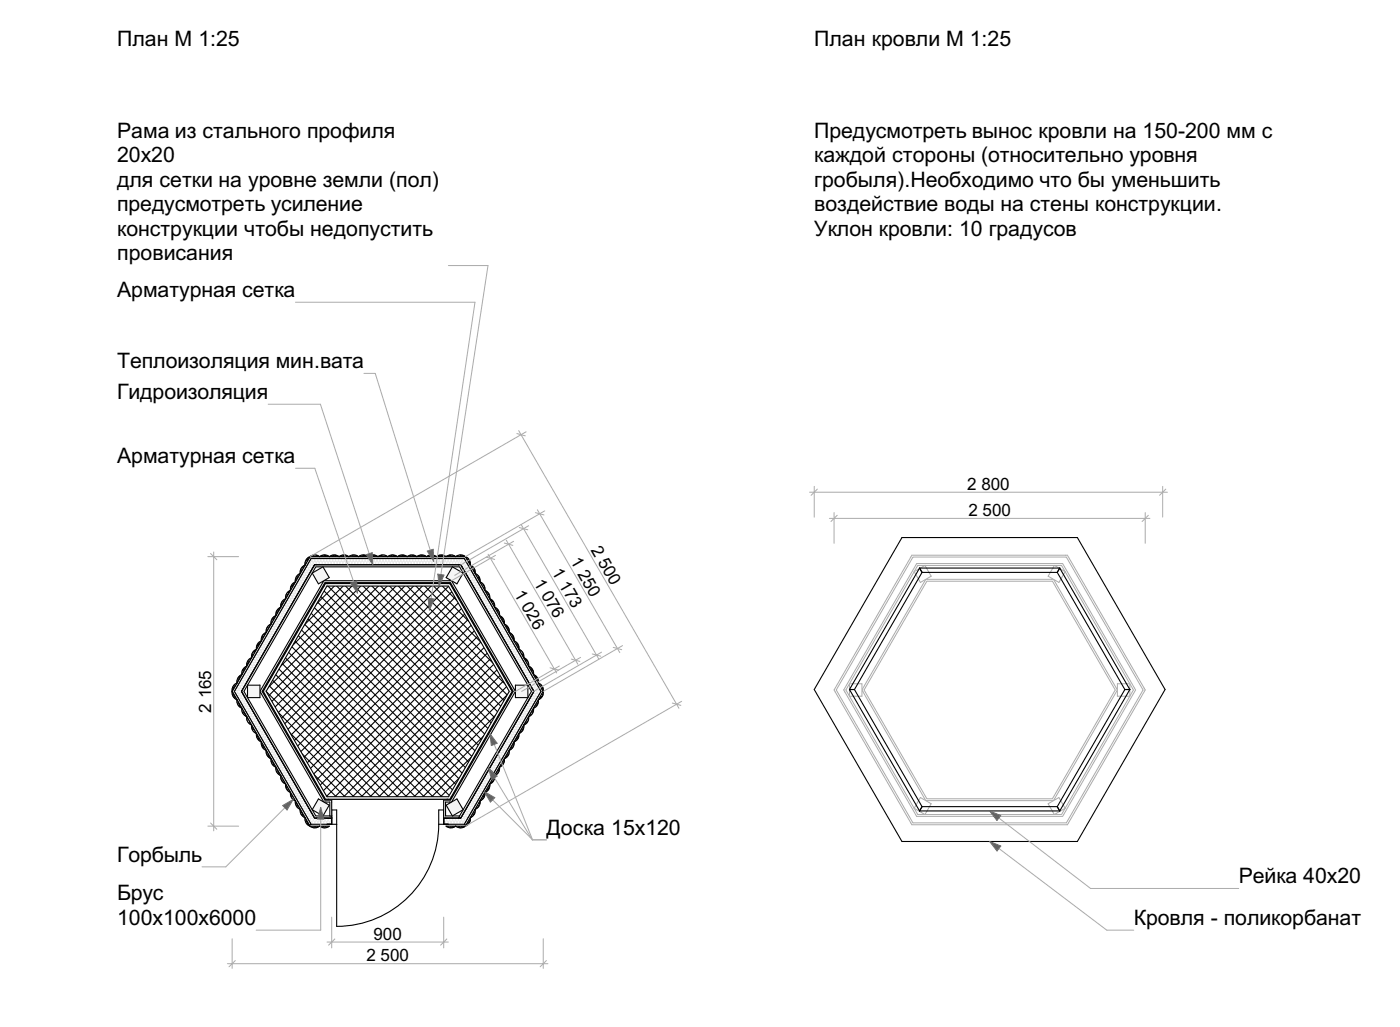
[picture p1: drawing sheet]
<svg xmlns="http://www.w3.org/2000/svg" width="450mm" height="330mm" viewBox="0 0 450 330" stroke-linecap="round" stroke-linejoin="round" font-family="sans-serif">
<defs><g id="words">
<g font-size="6.9">
<text x="37.7" y="14.8">План М 1:25</text>
<text x="261.7" y="14.8">План кровли М 1:25</text>
<text x="37.7" y="44.3">Рама из стального профиля</text>
<text x="261.7" y="44.3">Предусмотреть вынос кровли на 150-200 мм с</text>
<text x="37.7" y="52.2">20х20</text>
<text x="261.7" y="52.2">каждой стороны (относительно уровня</text>
<text x="37.7" y="60">для сетки на уровне земли (пол)</text>
<text x="261.7" y="60">гробыля).Необходимо что бы уменьшить</text>
<text x="37.7" y="67.9">предусмотреть усиление</text>
<text x="261.7" y="67.9">воздействие воды на стены конструкции.</text>
<text x="37.7" y="75.8">конструкции чтобы недопустить</text>
<text x="261.7" y="75.8">Уклон кровли: 10 градусов</text>
<text x="37.7" y="83.6">провисания</text>
<text x="37.7" y="95.4">Арматурная сетка</text>
<text x="37.7" y="118.3">Теплоизоляция мин.вата</text>
<text x="37.7" y="128.2">Гидроизоляция</text>
<text x="37.7" y="148.8">Арматурная сетка</text>
<text x="175.6" y="268.2">Доска 15х120</text>
<text x="37.7" y="276.8">Горбыль</text>
<text x="398.2" y="283.8">Рейка 40х20</text>
<text x="37.7" y="289.3">Брус</text>
<text x="37.7" y="297.2">100х100х6000</text>
<text x="364.4" y="297.2">Кровля - поликорбанат</text>
</g>
<g font-size="5.5">
<text x="310.9" y="157.4">2 800</text>
<text x="311.3" y="165.8">2 500</text>
<text x="189.8" y="176.7" transform="rotate(60 189.8 176.7)">2 500</text>
<text x="177.3" y="183.9" transform="rotate(60 177.3 183.9)">1 173</text>
<text x="183.2" y="180.4" transform="rotate(60 183.2 180.4)">1 250</text>
<text x="165.2" y="190.8" transform="rotate(60 165.2 190.8)">1 026</text>
<text x="171.5" y="187.2" transform="rotate(60 171.5 187.2)">1 076</text>
<text x="67.9" y="229" transform="rotate(-90 67.9 229)">2 165</text>
<text x="120.1" y="301.9">900</text>
<text x="117.8" y="308.9">2 500</text>
</g>
</g></defs>
<path d="M104.6 187.5h40l20 34.7-20 34.6h-40l-20-34.6z" fill-rule="evenodd" fill="#ccc"/>
<g fill="none" stroke="#000" stroke-width=".35">
<path d="M98.4 198.3l50.7 50.7M99.4 196.5l50.8 50.7M100.5 194.7l50.7 50.7M101.5 192.9l50.7 50.7M102.5 191.1l50.8 50.7M103.6 189.3l50.7 50.7M104.6 187.5h40l20 34.7-20 34.6h-40l-20-34.6zM104.6 187.5l50.7 50.7M105.4 187.5l-1.9 2M107.4 187.5l49 48.9M108.3 187.5l-8.7 8.7M110.3 187.5l47.1 47.2"/>
<path d="M111.1 187.5l-15.3 15.4M113.1 187.5l45.3 45.4M113.9 187.5l-22 22.1M115.9 187.5l43.6 43.6M116.8 187.5l-28.8 28.7 40.6 40.6M118.8 187.5l41.7 41.8M119.6 187.5l-34.9 34.9M121.6 187.5l39.9 40M122.4 187.5l-36.6 36.7M124.4 187.5l38.2 38.2M125.2 187.5l-38.4 38.5M127.2 187.5l36.4 36.4"/>
<path d="M128.1 187.5l-40.3 40.2M130.1 187.5l34.4 34.4M130.9 187.5l-42 42M132.9 187.5l27.7 27.7M133.7 187.5l-43.8 43.8M135.7 187.5l21.1 21M136.6 187.5l-45.7 45.6M138.6 187.5l14.3 14.3M139.4 187.5l-47.4 47.4M141.4 187.5l7.6 7.7M142.2 187.5l-49.2 49.2M144.2 187.5l1 1"/>
<path d="M144.8 187.8l-50.7 50.7M145.8 189.6l-50.7 50.7M146.8 191.4l-50.7 50.7M147.9 193.2l-50.7 50.7M148.9 195l-50.7 50.7M149.9 196.8l-50.7 50.7M151 198.5l-50.7 50.8M86 219.8l37 37M87 218l38.8 38.8M89.1 214.4l42.4 42.4M90.1 212.6l44.2 44.2M91.2 210.8l45.9 46"/>
<path d="M92.2 209l47.8 47.8M93.2 207.2l49.6 49.6M94.3 205.5l50.7 50.7M95.3 203.7l50.7 50.7M96.3 201.9l50.8 50.7M97.4 200.1l50.7 50.7M152 200.3l-50.7 50.8M153.1 202.1l-50.8 50.8M154.1 203.9l-50.7 50.7M155.1 205.7l-50.7 50.7M156.2 207.5l-49.3 49.3M157.2 209.3l-47.5 47.5"/>
<path d="M158.2 211.1l-45.7 45.7M159.3 212.9l-43.9 43.9M160.3 214.7l-42.1 42.1M161.3 216.5l-40.3 40.3M162.4 218.3l-38.6 38.5M84.9 221.6l35.3 35.2M87.2 226.7l30.1 30.1M91.1 233.4l23.4 23.4M157.5 234.4l-22.3 22.4M161.4 227.7l-29.1 29.1M163.4 220.1l-36.7 36.7M164.4 221.9l-34.9 34.9"/>
<path d="M95 240.1l16.7 16.7M98.8 246.8l10 10M102.7 253.5l3.3 3.3M145.9 254.5l-2.3 2.3M149.8 247.8l-9 9M153.7 241.1l-15.7 15.7"/>
</g>
<path d="M104.6 187.5h40l20 34.7-20 34.6h-40l-20-34.6z" fill-rule="evenodd" fill="#ccc"/>
<g fill="none" stroke="#000" stroke-width=".35">
<path d="M98.4 198.3l50.7 50.7M99.4 196.5l50.8 50.7M100.5 194.7l50.7 50.7M101.5 192.9l50.7 50.7M102.5 191.1l50.8 50.7M103.6 189.3l50.7 50.7M104.6 187.5h40l20 34.7-20 34.6h-40l-20-34.6zM104.6 187.5l50.7 50.7M105.4 187.5l-1.9 2M107.4 187.5l49 48.9M108.3 187.5l-8.7 8.7M110.3 187.5l47.1 47.2"/>
<path d="M111.1 187.5l-15.3 15.4M113.1 187.5l45.3 45.4M113.9 187.5l-22 22.1M115.9 187.5l43.6 43.6M116.8 187.5l-28.8 28.7 40.6 40.6M118.8 187.5l41.7 41.8M119.6 187.5l-34.9 34.9M121.6 187.5l39.9 40M122.4 187.5l-36.6 36.7M124.4 187.5l38.2 38.2M125.2 187.5l-38.4 38.5M127.2 187.5l36.4 36.4"/>
<path d="M128.1 187.5l-40.3 40.2M130.1 187.5l34.4 34.4M130.9 187.5l-42 42M132.9 187.5l27.7 27.7M133.7 187.5l-43.8 43.8M135.7 187.5l21.1 21M136.6 187.5l-45.7 45.6M138.6 187.5l14.3 14.3M139.4 187.5l-47.4 47.4M141.4 187.5l7.6 7.7M142.2 187.5l-49.2 49.2M144.2 187.5l1 1"/>
<path d="M144.8 187.8l-50.7 50.7M145.8 189.6l-50.7 50.7M146.8 191.4l-50.7 50.7M147.9 193.2l-50.7 50.7M148.9 195l-50.7 50.7M149.9 196.8l-50.7 50.7M151 198.5l-50.7 50.8M86 219.8l37 37M87 218l38.8 38.8M89.1 214.4l42.4 42.4M90.1 212.6l44.2 44.2M91.2 210.8l45.9 46"/>
<path d="M92.2 209l47.8 47.8M93.2 207.2l49.6 49.6M94.3 205.5l50.7 50.7M95.3 203.7l50.7 50.7M96.3 201.9l50.8 50.7M97.4 200.1l50.7 50.7M152 200.3l-50.7 50.8M153.1 202.1l-50.8 50.8M154.1 203.9l-50.7 50.7M155.1 205.7l-50.7 50.7M156.2 207.5l-49.3 49.3M157.2 209.3l-47.5 47.5"/>
<path d="M158.2 211.1l-45.7 45.7M159.3 212.9l-43.9 43.9M160.3 214.7l-42.1 42.1M161.3 216.5l-40.3 40.3M162.4 218.3l-38.6 38.5M84.9 221.6l35.3 35.2M87.2 226.7l30.1 30.1M91.1 233.4l23.4 23.4M157.5 234.4l-22.3 22.4M161.4 227.7l-29.1 29.1M163.4 220.1l-36.7 36.7M164.4 221.9l-34.9 34.9"/>
<path d="M95 240.1l16.7 16.7M98.8 246.8l10 10M102.7 253.5l3.3 3.3M145.9 254.5l-2.3 2.3M149.8 247.8l-9 9M153.7 241.1l-15.7 15.7"/>
</g>
<path d="M104.6 187.5h40l20 34.7-20 34.6h-40l-20-34.6z" fill-rule="evenodd" fill="#fff"/>
<g fill="none" stroke="#000" stroke-width=".35">
<path d="M98.4 198.3l50.7 50.7M99.4 196.5l50.8 50.7M100.5 194.7l50.7 50.7M101.5 192.9l50.7 50.7M102.5 191.1l50.8 50.7M103.6 189.3l50.7 50.7M104.6 187.5h40l20 34.7-20 34.6h-40l-20-34.6zM104.6 187.5l50.7 50.7M105.4 187.5l-1.9 2M107.4 187.5l49 48.9M108.3 187.5l-8.7 8.7M110.3 187.5l47.1 47.2"/>
<path d="M111.1 187.5l-15.3 15.4M113.1 187.5l45.3 45.4M113.9 187.5l-22 22.1M115.9 187.5l43.6 43.6M116.8 187.5l-28.8 28.7 40.6 40.6M118.8 187.5l41.7 41.8M119.6 187.5l-34.9 34.9M121.6 187.5l39.9 40M122.4 187.5l-36.6 36.7M124.4 187.5l38.2 38.2M125.2 187.5l-38.4 38.5M127.2 187.5l36.4 36.4"/>
<path d="M128.1 187.5l-40.3 40.2M130.1 187.5l34.4 34.4M130.9 187.5l-42 42M132.9 187.5l27.7 27.7M133.7 187.5l-43.8 43.8M135.7 187.5l21.1 21M136.6 187.5l-45.7 45.6M138.6 187.5l14.3 14.3M139.4 187.5l-47.4 47.4M141.4 187.5l7.6 7.7M142.2 187.5l-49.2 49.2M144.2 187.5l1 1"/>
<path d="M144.8 187.8l-50.7 50.7M145.8 189.6l-50.7 50.7M146.8 191.4l-50.7 50.7M147.9 193.2l-50.7 50.7M148.9 195l-50.7 50.7M149.9 196.8l-50.7 50.7M151 198.5l-50.7 50.8M86 219.8l37 37M87 218l38.8 38.8M89.1 214.4l42.4 42.4M90.1 212.6l44.2 44.2M91.2 210.8l45.9 46"/>
<path d="M92.2 209l47.8 47.8M93.2 207.2l49.6 49.6M94.3 205.5l50.7 50.7M95.3 203.7l50.7 50.7M96.3 201.9l50.8 50.7M97.4 200.1l50.7 50.7M152 200.3l-50.7 50.8M153.1 202.1l-50.8 50.8M154.1 203.9l-50.7 50.7M155.1 205.7l-50.7 50.7M156.2 207.5l-49.3 49.3M157.2 209.3l-47.5 47.5"/>
<path d="M158.2 211.1l-45.7 45.7M159.3 212.9l-43.9 43.9M160.3 214.7l-42.1 42.1M161.3 216.5l-40.3 40.3M162.4 218.3l-38.6 38.5M84.9 221.6l35.3 35.2M87.2 226.7l30.1 30.1M91.1 233.4l23.4 23.4M157.5 234.4l-22.3 22.4M161.4 227.7l-29.1 29.1M163.4 220.1l-36.7 36.7M164.4 221.9l-34.9 34.9"/>
<path d="M95 240.1l16.7 16.7M98.8 246.8l10 10M102.7 253.5l3.3 3.3M145.9 254.5l-2.3 2.3M149.8 247.8l-9 9M153.7 241.1l-15.7 15.7"/>
</g>
<path d="M104.6 187.5h40l20 34.7-20 34.6h-40l-20-34.6z" fill-rule="evenodd" fill="#ccc"/>
<g fill="none" stroke="#000" stroke-width=".35">
<path d="M98.4 198.3l50.7 50.7M99.4 196.5l50.8 50.7M100.5 194.7l50.7 50.7M101.5 192.9l50.7 50.7M102.5 191.1l50.8 50.7M103.6 189.3l50.7 50.7M104.6 187.5h40l20 34.7-20 34.6h-40l-20-34.6zM104.6 187.5l50.7 50.7M105.4 187.5l-1.9 2M107.4 187.5l49 48.9M108.3 187.5l-8.7 8.7M110.3 187.5l47.1 47.2"/>
<path d="M111.1 187.5l-15.3 15.4M113.1 187.5l45.3 45.4M113.9 187.5l-22 22.1M115.9 187.5l43.6 43.6M116.8 187.5l-28.8 28.7 40.6 40.6M118.8 187.5l41.7 41.8M119.6 187.5l-34.9 34.9M121.6 187.5l39.9 40M122.4 187.5l-36.6 36.7M124.4 187.5l38.2 38.2M125.2 187.5l-38.4 38.5M127.2 187.5l36.4 36.4"/>
<path d="M128.1 187.5l-40.3 40.2M130.1 187.5l34.4 34.4M130.9 187.5l-42 42M132.9 187.5l27.7 27.7M133.7 187.5l-43.8 43.8M135.7 187.5l21.1 21M136.6 187.5l-45.7 45.6M138.6 187.5l14.3 14.3M139.4 187.5l-47.4 47.4M141.4 187.5l7.6 7.7M142.2 187.5l-49.2 49.2M144.2 187.5l1 1"/>
<path d="M144.8 187.8l-50.7 50.7M145.8 189.6l-50.7 50.7M146.8 191.4l-50.7 50.7M147.9 193.2l-50.7 50.7M148.9 195l-50.7 50.7M149.9 196.8l-50.7 50.7M151 198.5l-50.7 50.8M86 219.8l37 37M87 218l38.8 38.8M89.1 214.4l42.4 42.4M90.1 212.6l44.2 44.2M91.2 210.8l45.9 46"/>
<path d="M92.2 209l47.8 47.8M93.2 207.2l49.6 49.6M94.3 205.5l50.7 50.7M95.3 203.7l50.7 50.7M96.3 201.9l50.8 50.7M97.4 200.1l50.7 50.7M152 200.3l-50.7 50.8M153.1 202.1l-50.8 50.8M154.1 203.9l-50.7 50.7M155.1 205.7l-50.7 50.7M156.2 207.5l-49.3 49.3M157.2 209.3l-47.5 47.5"/>
<path d="M158.2 211.1l-45.7 45.7M159.3 212.9l-43.9 43.9M160.3 214.7l-42.1 42.1M161.3 216.5l-40.3 40.3M162.4 218.3l-38.6 38.5M84.9 221.6l35.3 35.2M87.2 226.7l30.1 30.1M91.1 233.4l23.4 23.4M157.5 234.4l-22.3 22.4M161.4 227.7l-29.1 29.1M163.4 220.1l-36.7 36.7M164.4 221.9l-34.9 34.9"/>
<path d="M95 240.1l16.7 16.7M98.8 246.8l10 10M102.7 253.5l3.3 3.3M145.9 254.5l-2.3 2.3M149.8 247.8l-9 9M153.7 241.1l-15.7 15.7"/>
</g>
<path d="M104.6 187.5h40l20 34.7-20 34.6h-40l-20-34.6z" fill-rule="evenodd" fill="#fff"/>
<g fill="none" stroke="#000" stroke-width=".35">
<path d="M98.4 198.3l50.7 50.7M99.4 196.5l50.8 50.7M100.5 194.7l50.7 50.7M101.5 192.9l50.7 50.7M102.5 191.1l50.8 50.7M103.6 189.3l50.7 50.7M104.6 187.5h40l20 34.7-20 34.6h-40l-20-34.6zM104.6 187.5l50.7 50.7M105.4 187.5l-1.9 2M107.4 187.5l49 48.9M108.3 187.5l-8.7 8.7M110.3 187.5l47.1 47.2"/>
<path d="M111.1 187.5l-15.3 15.4M113.1 187.5l45.3 45.4M113.9 187.5l-22 22.1M115.9 187.5l43.6 43.6M116.8 187.5l-28.8 28.7 40.6 40.6M118.8 187.5l41.7 41.8M119.6 187.5l-34.9 34.9M121.6 187.5l39.9 40M122.4 187.5l-36.6 36.7M124.4 187.5l38.2 38.2M125.2 187.5l-38.4 38.5M127.2 187.5l36.4 36.4"/>
<path d="M128.1 187.5l-40.3 40.2M130.1 187.5l34.4 34.4M130.9 187.5l-42 42M132.9 187.5l27.7 27.7M133.7 187.5l-43.8 43.8M135.7 187.5l21.1 21M136.6 187.5l-45.7 45.6M138.6 187.5l14.3 14.3M139.4 187.5l-47.4 47.4M141.4 187.5l7.6 7.7M142.2 187.5l-49.2 49.2M144.2 187.5l1 1"/>
<path d="M144.8 187.8l-50.7 50.7M145.8 189.6l-50.7 50.7M146.8 191.4l-50.7 50.7M147.9 193.2l-50.7 50.7M148.9 195l-50.7 50.7M149.9 196.8l-50.7 50.7M151 198.5l-50.7 50.8M86 219.8l37 37M87 218l38.8 38.8M89.1 214.4l42.4 42.4M90.1 212.6l44.2 44.2M91.2 210.8l45.9 46"/>
<path d="M92.2 209l47.8 47.8M93.2 207.2l49.6 49.6M94.3 205.5l50.7 50.7M95.3 203.7l50.7 50.7M96.3 201.9l50.8 50.7M97.4 200.1l50.7 50.7M152 200.3l-50.7 50.8M153.1 202.1l-50.8 50.8M154.1 203.9l-50.7 50.7M155.1 205.7l-50.7 50.7M156.2 207.5l-49.3 49.3M157.2 209.3l-47.5 47.5"/>
<path d="M158.2 211.1l-45.7 45.7M159.3 212.9l-43.9 43.9M160.3 214.7l-42.1 42.1M161.3 216.5l-40.3 40.3M162.4 218.3l-38.6 38.5M84.9 221.6l35.3 35.2M87.2 226.7l30.1 30.1M91.1 233.4l23.4 23.4M157.5 234.4l-22.3 22.4M161.4 227.7l-29.1 29.1M163.4 220.1l-36.7 36.7M164.4 221.9l-34.9 34.9"/>
<path d="M95 240.1l16.7 16.7M98.8 246.8l10 10M102.7 253.5l3.3 3.3M145.9 254.5l-2.3 2.3M149.8 247.8l-9 9M153.7 241.1l-15.7 15.7"/>
</g>
<path d="M148.1 262.9l1.2 2h-2.3z" fill="#fff"/>
<path d="M146.9 264.4a.47 .47 0 0 0 .6 .4 .47 .47 0 0 0 .3-.7l-.3-.4a.48 .48 0 0 1 0-.7 .48 .48 0 0 1 .7 0 .48 .48 0 0 1 0 .7l-.2 .4a.48 .48 0 0 0 0 .6 .48 .48 0 0 0 .7 0 .48 .48 0 0 0 0-.6l-.3-.4a.48 .48 0 0 1 .1-.7 .48 .48 0 0 1 .6 0 .48 .48 0 0 1 .1 .7l-.4 .6 .5 .5M146.9 262.9l.5 .5-.5 .9" fill="none" stroke="#e8e8e8" stroke-width=".32"/>
<path d="M101.1 262.9h5.5v2h-4.3z" fill-rule="evenodd" fill="#fff"/>
<path d="M101.1 262.9l.3 .1 .3 .4-.4 .7a.48 .48 0 0 0 0 .6 .48 .48 0 0 0 .7 0 .48 .48 0 0 0 0-.6l-.2-.4a.48 .48 0 0 1 0-.7 .48 .48 0 0 1 .7 0 .48 .48 0 0 1 0 .7l-.3 .4a.48 .48 0 0 0 .1 .6 .48 .48 0 0 0 .6 0 .48 .48 0 0 0 .1-.6l-.3-.4a.48 .48 0 0 1 .1-.7 .48 .48 0 0 1 .6 0 .48 .48 0 0 1 .1 .7l-.3 .4a.48 .48 0 0 0 0 .6 .48 .48 0 0 0 .7 0 .48 .48 0 0 0 0-.6l-.2-.4a.48 .48 0 0 1 0-.7 .48 .48 0 0 1 .7 0 .48 .48 0 0 1 0 .7l-.3 .4a.48 .48 0 0 0 .1 .6 .48 .48 0 0 0 .6 0 .48 .48 0 0 0 .1-.6l-.3-.4a.48 .48 0 0 1 .1-.7 .48 .48 0 0 1 .6 0 .48 .48 0 0 1 .1 .7l-.3 .4a.48 .48 0 0 0 .1 .6 .48 .48 0 0 0 .6 0 .48 .48 0 0 0 .1-.6l-.3-.4a.48 .48 0 0 1 0-.7 .48 .48 0 0 1 .7 0 .48 .48 0 0 1 0 .7l-.3 .5v.4l.7 .2M101.1 264v.1M101.1 264.1v.5M106.7 263l-.3 .4 .3 .5" fill="none" stroke="#e8e8e8" stroke-width=".32"/>
<path d="M142.6 262.9h5.5l-1.1 2h-4.4z" fill-rule="evenodd" fill="#fff"/>
<path d="M142.6 263.2v.4M148.2 263l-.3-.1-.5 .2v.4l.4 .6a.48 .48 0 0 1-.1 .6 .48 .48 0 0 1-.6 0 .48 .48 0 0 1-.1-.6l.3-.4a.48 .48 0 0 0-.1-.7 .48 .48 0 0 0-.6 0 .48 .48 0 0 0-.1 .7l.3 .4a.48 .48 0 0 1-.1 .6 .48 .48 0 0 1-.6 0 .48 .48 0 0 1-.1-.6l.3-.4a.48 .48 0 0 0 0-.7 .48 .48 0 0 0-.7 0 .48 .48 0 0 0 0 .7l.3 .4a.48 .48 0 0 1-.1 .6 .48 .48 0 0 1-.6 0 .48 .48 0 0 1-.1-.6l.3-.4a.48 .48 0 0 0-.1-.7 .48 .48 0 0 0-.6 0 .48 .48 0 0 0-.1 .7l.3 .4a.48 .48 0 0 1-.1 .6 .48 .48 0 0 1-.6 0 .48 .48 0 0 1-.1-.6l.3-.4a.48 .48 0 0 0 0-.7 .48 .48 0 0 0-.7 0 .48 .48 0 0 0 0 .7l.3 .4a.48 .48 0 0 1-.1 .6 .48 .48 0 0 1-.7 0 .48 .48 0 0 1 0-.6l.3-.4a.48 .48 0 0 0-.1-.7 .48 .48 0 0 0-.6 0 .48 .48 0 0 0-.1 .7l.4 .6-.5 .5M148.2 263.8l-.3 .5 .3 .5" fill="none" stroke="#e8e8e8" stroke-width=".32"/>
<path d="M101.1 262.9l1.2 2h-2.3z" fill="#fff"/>
<path d="M99.9 263.8l.3 .5-.3 .5M102.3 263h-.4l-.2 .4 .3 .7a.48 .48 0 0 1 0 .6 .48 .48 0 0 1-.7 0 .48 .48 0 0 1 0-.6l.3-.4a.48 .48 0 0 0-.1-.7 .48 .48 0 0 0-.6 0 .48 .48 0 0 0-.1 .7l.3 .4a.48 .48 0 0 1-.1 .6 .48 .48 0 0 1-.6 0 .48 .48 0 0 1-.1-.6l.4-.6-.1-.4-.4-.2-.3 .2M102.3 263.9l-.2 .4 .2 .4" fill="none" stroke="#e8e8e8" stroke-width=".32"/>
<path d="M101.1 262.9h5.5v2h-6.6M141 264.9a32.8 32.8 0 0 1-32.8 32.8M148.1 262.9h-5.5v2h6.7" fill="none" stroke="#000" stroke-width=".35"/>
<g fill="#fff">
<path d="M141 260.3h1.6v4.6h-1.6z" fill-rule="evenodd"/>
<path d="M106.6 260.3h1.6v4.6h-1.6z" fill-rule="evenodd"/>
</g>
<path d="M105.1 264.9h3.1M105.1 262.9h1.5M106.6 264.9v-4.6h1.6v37.4M142.6 264.9v-4.6h-1.6v4.6h3.1M142.6 262.9h1.5" fill="none" stroke="#000" stroke-width=".35"/>
<path d="M101.2 262.8l5.4 .1z" fill-rule="evenodd" fill="#fff"/>
<path d="M105.1 262.8l1.5 .1z" fill-rule="evenodd" fill="#e8e8e8"/>
<path d="M142.6 262.8l5.4 .1z" fill-rule="evenodd" fill="#fff"/>
<path d="M142.6 262.8h4.5" fill="none" stroke="#e8e8e8" stroke-width=".32"/>
<path d="M101.2 262.8h5.4l-5.4 .1M147.4 262.8l-4.8 .1h5.4" fill="none" stroke="#000" stroke-width=".35"/>
<path d="M171.6 222.2h2.3l-1.1 2z" fill="#fff"/>
<path d="M171.7 222.2h-.1M172 222.9l.6-.1a.48 .48 0 0 1 .5 .5 .48 .48 0 0 1-.6 .4M172.5 222.2h.1M172.6 223.8v.1M173.5 222.2a.48 .48 0 0 1-.1 .7 .48 .48 0 0 1-.7-.2l-.2-.5" fill="none" stroke="#e8e8e8" stroke-width=".32"/>
<path d="M171.6 222.2l1.2 2-22.4 38.7h-2.3z" fill-rule="evenodd" fill="#fff"/>
<g fill="none" stroke="#e8e8e8" stroke-width=".32">
<path d="M148.1 224.4h.5a.48 .48 0 0 1 .5 .3 .48 .48 0 0 1-.3 .6 .48 .48 0 0 1-.6-.3l-.1-.4M148.1 225.2a.47 .47 0 0 1 .6 .4 .47 .47 0 0 1-.6 .5M148.1 226.2v.6M148.1 227.7l.8 .1a.48 .48 0 0 1 .6 .4 .48 .48 0 0 1-.4 .6 .48 .48 0 0 1-.6-.3l-.4-.7M148.1 228.7h.4a.48 .48 0 0 1 .5 .3 .48 .48 0 0 1-.3 .6 .48 .48 0 0 1-.6-.3M148.1 229.5l.4 .5-.4 .4M148.1 232.2l.7-.1a.48 .48 0 0 1 .5 .4 .48 .48 0 0 1-.3 .6 .48 .48 0 0 1-.6-.3l-.3-.6M148.1 233a.49 .49 0 0 1 .7 .4 .49 .49 0 0 1-.7 .4l.2 .5-.2 .4M148.1 235.2l.3 .5 .7-.1a.48 .48 0 0 1 .5 .4 .48 .48 0 0 1-.3 .5 .48 .48 0 0 1-.6-.2l-.3-.6-.3-.2M148.1 238.3v.5M148.1 239.9h.8a.48 .48 0 0 1 .5 .4 .48 .48 0 0 1-.3 .5 .48 .48 0 0 1-.6-.2zM148.1 229.3h.1"/>
<path d="M148.1 236.5h.1M148.1 237.3a.47 .47 0 0 1 .5 .4 .47 .47 0 0 1-.5 .5M148.1 237.3h.1M148.1 236.5l.5-.1a.48 .48 0 0 1 .5 .4 .48 .48 0 0 1-.3 .6 .48 .48 0 0 1-.6-.3l-.1-.3M148.4 222.1l-.3 .5M148.6 222.1l.2 .6h.8a.48 .48 0 0 1 .5 .4 .48 .48 0 0 1-.3 .5 .48 .48 0 0 1-.6-.2l-.2-.5a.48 .48 0 0 0-.6-.2 .48 .48 0 0 0-.3 .5 .48 .48 0 0 0 .5 .4l.5-.1a.48 .48 0 0 1 .5 .4 .48 .48 0 0 1-.3 .6 .48 .48 0 0 1-.6-.3l-.2-.6-.4-.1M149.5 222.1l.2 .4a.47 .47 0 0 0 .6 .3 .47 .47 0 0 0 .2-.7M151 222.1l-.2 .4 .2 .4h.8a.48 .48 0 0 1 .5 .4 .48 .48 0 0 1-.3 .5 .48 .48 0 0 1-.6-.3l-.2-.4a.48 .48 0 0 0-.6-.3 .48 .48 0 0 0-.3 .6 .48 .48 0 0 0 .5 .4l.5-.1a.48 .48 0 0 1 .5 .4 .48 .48 0 0 1-.3 .5 .48 .48 0 0 1-.6-.2l-.2-.5a.48 .48 0 0 0-.5-.2 .48 .48 0 0 0-.4 .5 .48 .48 0 0 0 .6 .4l.4-.1a.48 .48 0 0 1 .6 .4 .48 .48 0 0 1-.4 .6 .48 .48 0 0 1-.5-.3l-.2-.4a.48 .48 0 0 0-.6-.3 .48 .48 0 0 0-.3 .5 .48 .48 0 0 0 .5 .4h.5a.48 .48 0 0 1 .5 .3 .48 .48 0 0 1-.3 .6 .48 .48 0 0 1-.6-.3l-.2-.4a.48 .48 0 0 0-.6-.3 .48 .48 0 0 0-.3 .6 .48 .48 0 0 0 .5 .3h.5a.48 .48 0 0 1 .5 .4 .48 .48 0 0 1-.3 .5 .48 .48 0 0 1-.6-.3l-.2-.4a.48 .48 0 0 0-.6-.3 .48 .48 0 0 0-.3 .6 .48 .48 0 0 0 .5 .4l.5-.1a.48 .48 0 0 1 .5 .4 .48 .48 0 0 1-.3 .5 .48 .48 0 0 1-.6-.2l-.4-.7-.5 .1M151.6 222.1l.3 .6a.48 .48 0 0 0 .7 .2 .48 .48 0 0 0-.1-.8h.5M151.6 222.1h.3M153.6 222.1l.9 .1a.48 .48 0 0 1 .5 .4 .48 .48 0 0 1-.3 .6 .48 .48 0 0 1-.6-.3l-.2-.4a.48 .48 0 0 0-.6-.3 .48 .48 0 0 0-.3 .5 .48 .48 0 0 0 .5 .4h.5a.48 .48 0 0 1 .5 .3 .48 .48 0 0 1-.3 .6 .48 .48 0 0 1-.6-.3l-.2-.4a.48 .48 0 0 0-.6-.3 .48 .48 0 0 0-.3 .6 .48 .48 0 0 0 .5 .3h.5a.48 .48 0 0 1 .5 .4 .48 .48 0 0 1-.3 .5 .48 .48 0 0 1-.6-.3l-.2-.4a.48 .48 0 0 0-.5-.3 .48 .48 0 0 0-.4 .6 .48 .48 0 0 0 .6 .4l.4-.1a.48 .48 0 0 1 .6 .4 .48 .48 0 0 1-.4 .5 .48 .48 0 0 1-.5-.2l-.2-.5a.48 .48 0 0 0-.6-.2 .48 .48 0 0 0-.3 .5 .48 .48 0 0 0 .5 .4l.5-.1a.48 .48 0 0 1 .5 .4 .48 .48 0 0 1-.3 .6 .48 .48 0 0 1-.6-.3l-.2-.4a.48 .48 0 0 0-.6-.3 .48 .48 0 0 0-.3 .5 .48 .48 0 0 0 .5 .4h.5a.48 .48 0 0 1 .5 .3 .48 .48 0 0 1-.3 .6 .48 .48 0 0 1-.6-.3l-.2-.4a.48 .48 0 0 0-.6-.3 .48 .48 0 0 0-.3 .6 .48 .48 0 0 0 .5 .3h.5a.48 .48 0 0 1 .5 .4 .48 .48 0 0 1-.3 .5 .48 .48 0 0 1-.6-.3l-.2-.4a.48 .48 0 0 0-.5-.3 .48 .48 0 0 0-.4 .6 .48 .48 0 0 0 .6 .4l.4-.1a.48 .48 0 0 1 .6 .4 .48 .48 0 0 1-.4 .5 .48 .48 0 0 1-.5-.2l-.2-.5a.48 .48 0 0 0-.6-.2 .48 .48 0 0 0-.3 .5 .48 .48 0 0 0 .5 .4l.5-.1a.48 .48 0 0 1 .5 .4 .48 .48 0 0 1-.3 .6 .48 .48 0 0 1-.6-.3l-.2-.4a.48 .48 0 0 0-.6-.3 .48 .48 0 0 0-.3 .5 .48 .48 0 0 0 .5 .4h.5a.48 .48 0 0 1 .5 .3 .48 .48 0 0 1-.3 .6 .48 .48 0 0 1-.6-.3l-.2-.4a.48 .48 0 0 0-.6-.3 .48 .48 0 0 0-.3 .6 .48 .48 0 0 0 .5 .3h.5a.48 .48 0 0 1 .5 .4 .48 .48 0 0 1-.3 .5 .48 .48 0 0 1-.6-.3l-.2-.4a.48 .48 0 0 0-.5-.3 .48 .48 0 0 0-.4 .6 .48 .48 0 0 0 .6 .4l.4-.1a.48 .48 0 0 1 .6 .4 .48 .48 0 0 1-.4 .5 .48 .48 0 0 1-.5-.2l-.3-.6-.5-.1M154.6 222.1l.4 .3 .4-.3"/>
<path d="M155.7 222.1l.4 .4 .6-.1a.48 .48 0 0 1 .5 .4 .48 .48 0 0 1-.3 .5 .48 .48 0 0 1-.6-.2l-.2-.5a.48 .48 0 0 0-.6-.2 .48 .48 0 0 0-.3 .5 .48 .48 0 0 0 .5 .4l.5-.1a.48 .48 0 0 1 .5 .4 .48 .48 0 0 1-.3 .6 .48 .48 0 0 1-.6-.3l-.2-.4a.48 .48 0 0 0-.5-.3 .48 .48 0 0 0-.4 .5 .48 .48 0 0 0 .6 .4h.4a.48 .48 0 0 1 .5 .3 .48 .48 0 0 1-.3 .6 .48 .48 0 0 1-.6-.3l-.1-.4a.48 .48 0 0 0-.6-.3 .48 .48 0 0 0-.3 .6 .48 .48 0 0 0 .5 .3h.4a.48 .48 0 0 1 .6 .4 .48 .48 0 0 1-.3 .5 .48 .48 0 0 1-.6-.3l-.2-.4a.48 .48 0 0 0-.6-.3 .48 .48 0 0 0-.3 .6 .48 .48 0 0 0 .5 .4l.5-.1a.48 .48 0 0 1 .5 .4 .48 .48 0 0 1-.3 .5 .48 .48 0 0 1-.6-.2l-.2-.5a.48 .48 0 0 0-.6-.2 .48 .48 0 0 0-.3 .5 .48 .48 0 0 0 .5 .4l.5-.1a.48 .48 0 0 1 .5 .4 .48 .48 0 0 1-.3 .6 .48 .48 0 0 1-.6-.3l-.2-.4a.48 .48 0 0 0-.6-.3 .48 .48 0 0 0-.3 .5 .48 .48 0 0 0 .5 .4h.5a.48 .48 0 0 1 .5 .3 .48 .48 0 0 1-.3 .6 .48 .48 0 0 1-.6-.3l-.1-.4a.48 .48 0 0 0-.6-.3 .48 .48 0 0 0-.4 .6 .48 .48 0 0 0 .6 .3h.4a.48 .48 0 0 1 .6 .4 .48 .48 0 0 1-.4 .5 .48 .48 0 0 1-.5-.3l-.2-.4a.48 .48 0 0 0-.6-.3 .48 .48 0 0 0-.3 .6 .48 .48 0 0 0 .5 .4l.5-.1a.48 .48 0 0 1 .5 .4 .48 .48 0 0 1-.3 .5 .48 .48 0 0 1-.6-.2l-.2-.5a.48 .48 0 0 0-.6-.2 .48 .48 0 0 0-.3 .5 .48 .48 0 0 0 .5 .4l.5-.1a.48 .48 0 0 1 .5 .4 .48 .48 0 0 1-.3 .6 .48 .48 0 0 1-.6-.3l-.2-.4a.48 .48 0 0 0-.6-.3 .48 .48 0 0 0-.3 .5 .48 .48 0 0 0 .5 .4h.5a.48 .48 0 0 1 .5 .3 .48 .48 0 0 1-.3 .6 .48 .48 0 0 1-.6-.3l-.2-.4a.48 .48 0 0 0-.5-.3 .48 .48 0 0 0-.4 .6 .48 .48 0 0 0 .6 .3h.4a.48 .48 0 0 1 .6 .4 .48 .48 0 0 1-.4 .5 .48 .48 0 0 1-.5-.3l-.2-.4a.48 .48 0 0 0-.6-.3 .48 .48 0 0 0-.3 .6 .48 .48 0 0 0 .5 .4l.5-.1a.48 .48 0 0 1 .5 .4 .48 .48 0 0 1-.3 .5 .48 .48 0 0 1-.6-.2l-.2-.5a.48 .48 0 0 0-.6-.2 .48 .48 0 0 0-.3 .5 .48 .48 0 0 0 .5 .4l.5-.1a.48 .48 0 0 1 .5 .4 .48 .48 0 0 1-.3 .6 .48 .48 0 0 1-.6-.3l-.2-.4a.48 .48 0 0 0-.6-.3 .48 .48 0 0 0-.3 .5 .48 .48 0 0 0 .5 .4h.5a.48 .48 0 0 1 .5 .3 .48 .48 0 0 1-.3 .6 .48 .48 0 0 1-.6-.3l-.2-.4a.48 .48 0 0 0-.5-.3 .48 .48 0 0 0-.4 .6 .48 .48 0 0 0 .6 .3h.4a.48 .48 0 0 1 .6 .4 .48 .48 0 0 1-.4 .5 .48 .48 0 0 1-.5-.3l-.4-.6h-.5l-.2 .4M156.7 222.1l.5 .4 .5-.4M157.9 222.1l.2 .5h.8a.48 .48 0 0 1 .5 .4 .48 .48 0 0 1-.3 .5 .48 .48 0 0 1-.6-.3l-.3-.5a.48 .48 0 0 0-.8 .1 .48 .48 0 0 0 .5 .7l.7-.1a.48 .48 0 0 1 .2 .8 .48 .48 0 0 1-.8-.1l-.2-.6a.48 .48 0 0 0-.8 .2 .48 .48 0 0 0 .5 .6l.6-.1a.48 .48 0 0 1 .3 .8 .48 .48 0 0 1-.8-.1l-.3-.6a.48 .48 0 0 0-.8 .2 .48 .48 0 0 0 .5 .6h.6a.48 .48 0 0 1 .3 .7 .48 .48 0 0 1-.8-.1l-.3-.5a.48 .48 0 0 0-.8 .1 .48 .48 0 0 0 .5 .6h.6a.48 .48 0 0 1 .3 .8 .48 .48 0 0 1-.8-.2l-.3-.5a.48 .48 0 0 0-.8 .1 .48 .48 0 0 0 .5 .7l.7-.1a.48 .48 0 0 1 .2 .8 .48 .48 0 0 1-.8-.1l-.2-.6a.48 .48 0 0 0-.8 .2 .48 .48 0 0 0 .5 .6l.6-.1a.48 .48 0 0 1 .3 .8 .48 .48 0 0 1-.9-.1l-.2-.6a.48 .48 0 0 0-.8 .2 .48 .48 0 0 0 .5 .6h.6a.48 .48 0 0 1 .3 .7 .48 .48 0 0 1-.8-.1l-.3-.5a.48 .48 0 0 0-.8 .1 .48 .48 0 0 0 .5 .6h.6a.48 .48 0 0 1 .3 .8 .48 .48 0 0 1-.8-.2l-.3-.5a.48 .48 0 0 0-.8 .1 .48 .48 0 0 0 .5 .7l.7-.1a.48 .48 0 0 1 .2 .8 .48 .48 0 0 1-.8-.1l-.2-.6a.48 .48 0 0 0-.9 .2 .48 .48 0 0 0 .6 .6l.6-.1a.48 .48 0 0 1 .3 .8 .48 .48 0 0 1-.9-.1l-.2-.6a.48 .48 0 0 0-.8 .2 .48 .48 0 0 0 .5 .6h.6a.48 .48 0 0 1 .3 .7 .48 .48 0 0 1-.8-.1l-.3-.5a.48 .48 0 0 0-.8 .1 .48 .48 0 0 0 .5 .6h.6a.48 .48 0 0 1 .3 .8 .48 .48 0 0 1-.8-.2l-.3-.5a.48 .48 0 0 0-.8 .1 .48 .48 0 0 0 .5 .7l.6-.1a.48 .48 0 0 1 .3 .8 .48 .48 0 0 1-.8-.1l-.3-.6a.48 .48 0 0 0-.8 .2 .48 .48 0 0 0 .5 .6l.7-.1a.48 .48 0 0 1 .2 .8 .48 .48 0 0 1-.8-.1l-.2-.6a.48 .48 0 0 0-.8 .2 .48 .48 0 0 0 .5 .6h.6a.48 .48 0 0 1 .3 .7 .48 .48 0 0 1-.8-.1l-.3-.5a.48 .48 0 0 0-.8 .1 .48 .48 0 0 0 .5 .6h.6a.48 .48 0 0 1 .3 .8 .48 .48 0 0 1-.8-.2l-.3-.5a.48 .48 0 0 0-.8 .1 .48 .48 0 0 0 .5 .7l.6-.1a.48 .48 0 0 1 .3 .8 .48 .48 0 0 1-.8-.1l-.3-.6a.48 .48 0 0 0-.8 .2 .48 .48 0 0 0 .5 .6l.7-.1a.48 .48 0 0 1 .2 .8 .48 .48 0 0 1-.8-.1l-.2-.6a.48 .48 0 0 0-.8 .2 .48 .48 0 0 0 .5 .6h.6a.48 .48 0 0 1 .3 .7 .48 .48 0 0 1-.8-.1l-.3-.5a.48 .48 0 0 0-.8 .1 .48 .48 0 0 0 .5 .6h.6a.48 .48 0 0 1 .3 .8 .48 .48 0 0 1-.8-.2l-.4-.6h-.5M158.8 222.1l.6 .6 .4-.2 .1-.4M160.2 222.1l.1 .7h.8a.48 .48 0 0 1 .5 .3 .48 .48 0 0 1-.3 .6 .48 .48 0 0 1-.6-.3l-.3-.5a.48 .48 0 0 0-.8 .1 .48 .48 0 0 0 .5 .6h.7a.48 .48 0 0 1 .2 .8 .48 .48 0 0 1-.8-.2l-.2-.5a.48 .48 0 0 0-.8 .1 .48 .48 0 0 0 .5 .7l.6-.1a.48 .48 0 0 1 .3 .8 .48 .48 0 0 1-.8-.1l-.3-.6a.48 .48 0 0 0-.8 .2 .48 .48 0 0 0 .5 .6l.6-.1a.48 .48 0 0 1 .3 .8 .48 .48 0 0 1-.8-.1l-.3-.6a.48 .48 0 0 0-.8 .2 .48 .48 0 0 0 .5 .6h.6a.48 .48 0 0 1 .3 .7 .48 .48 0 0 1-.8-.1l-.3-.5a.48 .48 0 0 0-.8 .1 .48 .48 0 0 0 .5 .6h.7a.48 .48 0 0 1 .2 .8 .48 .48 0 0 1-.8-.2l-.2-.5a.48 .48 0 0 0-.8 .1 .48 .48 0 0 0 .5 .7l.6-.1a.48 .48 0 0 1 .3 .8 .48 .48 0 0 1-.8-.1l-.3-.6a.48 .48 0 0 0-.8 .2 .48 .48 0 0 0 .5 .6l.6-.1a.48 .48 0 0 1 .3 .8 .48 .48 0 0 1-.8-.1l-.3-.6a.48 .48 0 0 0-.8 .2 .48 .48 0 0 0 .5 .6h.6a.48 .48 0 0 1 .3 .7 .48 .48 0 0 1-.8-.1l-.3-.5a.48 .48 0 0 0-.8 .1 .48 .48 0 0 0 .5 .6h.7a.48 .48 0 0 1 .2 .8 .48 .48 0 0 1-.8-.2l-.2-.5a.48 .48 0 0 0-.8 .1 .48 .48 0 0 0 .5 .7l.6-.1a.48 .48 0 0 1 .3 .8 .48 .48 0 0 1-.8-.1l-.3-.6a.48 .48 0 0 0-.8 .2 .48 .48 0 0 0 .5 .6l.6-.1a.48 .48 0 0 1 .3 .8 .48 .48 0 0 1-.8-.1l-.3-.6a.48 .48 0 0 0-.8 .2 .48 .48 0 0 0 .5 .6h.6a.48 .48 0 0 1 .3 .7 .48 .48 0 0 1-.8-.1l-.3-.5a.48 .48 0 0 0-.8 .1 .48 .48 0 0 0 .5 .6h.7a.48 .48 0 0 1 .2 .8 .48 .48 0 0 1-.8-.2l-.2-.5a.48 .48 0 0 0-.8 .1 .48 .48 0 0 0 .5 .7l.6-.1a.48 .48 0 0 1 .3 .8 .48 .48 0 0 1-.9-.1l-.2-.6a.48 .48 0 0 0-.8 .2 .48 .48 0 0 0 .5 .6l.6-.1a.48 .48 0 0 1 .3 .8 .48 .48 0 0 1-.8-.1l-.3-.6a.48 .48 0 0 0-.8 .2 .48 .48 0 0 0 .5 .6h.6a.48 .48 0 0 1 .3 .7 .48 .48 0 0 1-.8-.1l-.3-.5a.48 .48 0 0 0-.8 .1 .48 .48 0 0 0 .5 .6h.7a.48 .48 0 0 1 .2 .8 .48 .48 0 0 1-.8-.2l-.3-.5a.48 .48 0 0 0-.8 .1 .48 .48 0 0 0 .6 .7l.6-.1a.48 .48 0 0 1 .2 .8 .48 .48 0 0 1-.8-.1l-.2-.6a.48 .48 0 0 0-.8 .2 .48 .48 0 0 0 .5 .6l.6-.1a.48 .48 0 0 1 .3 .8 .48 .48 0 0 1-.8-.1l-.3-.6a.48 .48 0 0 0-.8 .2 .48 .48 0 0 0 .5 .6h.6a.48 .48 0 0 1 .3 .7 .48 .48 0 0 1-.8-.1l-.3-.5a.48 .48 0 0 0-.8 .1 .48 .48 0 0 0 .5 .6h.6a.48 .48 0 0 1 .3 .8 .48 .48 0 0 1-.8-.2l-.3-.5a.48 .48 0 0 0-.8 .1 .48 .48 0 0 0 .5 .7l.7-.1a.48 .48 0 0 1 .2 .8 .48 .48 0 0 1-.8-.1l-.2-.6a.48 .48 0 0 0-.8 .1 .48 .48 0 0 0 .5 .7l.6-.1a.48 .48 0 0 1 .3 .8 .48 .48 0 0 1-.8-.1l-.3-.6a.48 .48 0 0 0-.8 .2 .48 .48 0 0 0 .5 .6h.6a.48 .48 0 0 1 .3 .7 .48 .48 0 0 1-.8-.1l-.3-.5a.48 .48 0 0 0-.8 .1 .48 .48 0 0 0 .5 .6h.6a.48 .48 0 0 1 .3 .8 .48 .48 0 0 1-.8-.2l-.3-.5-.4-.2M161 222.1l.2 .5a.47 .47 0 0 0 .7 .2 .47 .47 0 0 0 .1-.7M162.5 222.1l-.2 .4 .2 .4h1a.48 .48 0 0 1 .2 .8 .48 .48 0 0 1-.8-.1l-.2-.6a.48 .48 0 0 0-.8 .2 .48 .48 0 0 0 .5 .6h.6a.48 .48 0 0 1 .3 .7 .48 .48 0 0 1-.9-.1l-.2-.5a.48 .48 0 0 0-.8 .1 .48 .48 0 0 0 .5 .6h.6a.48 .48 0 0 1 .3 .8 .48 .48 0 0 1-.8-.2l-.3-.5a.48 .48 0 0 0-.8 .1 .48 .48 0 0 0 .5 .7l.6-.1a.48 .48 0 0 1 .3 .8 .48 .48 0 0 1-.8-.1l-.3-.6a.48 .48 0 0 0-.8 .2 .48 .48 0 0 0 .5 .6l.7-.1a.48 .48 0 0 1 .2 .8 .48 .48 0 0 1-.8-.1l-.3-.6a.48 .48 0 0 0-.8 .2 .48 .48 0 0 0 .5 .6h.7a.48 .48 0 0 1 .2 .7 .48 .48 0 0 1-.8-.1l-.2-.5a.48 .48 0 0 0-.8 .1 .48 .48 0 0 0 .5 .6h.6a.48 .48 0 0 1 .3 .8 .48 .48 0 0 1-.8-.2l-.3-.5a.48 .48 0 0 0-.8 .1 .48 .48 0 0 0 .5 .7l.6-.1a.48 .48 0 0 1 .3 .8 .48 .48 0 0 1-.8-.1l-.3-.6a.48 .48 0 0 0-.8 .2 .48 .48 0 0 0 .5 .6l.6-.1a.48 .48 0 0 1 .3 .8 .48 .48 0 0 1-.8-.1l-.3-.6a.48 .48 0 0 0-.8 .2 .48 .48 0 0 0 .5 .6h.7a.48 .48 0 0 1 .2 .7 .48 .48 0 0 1-.8-.1l-.2-.5a.48 .48 0 0 0-.8 .1 .48 .48 0 0 0 .5 .6h.6a.48 .48 0 0 1 .3 .8 .48 .48 0 0 1-.8-.2l-.3-.5a.48 .48 0 0 0-.8 .1 .48 .48 0 0 0 .5 .7l.6-.1a.48 .48 0 0 1 .3 .8 .48 .48 0 0 1-.8-.1l-.3-.6a.48 .48 0 0 0-.8 .2 .48 .48 0 0 0 .5 .6l.6-.1a.48 .48 0 0 1 .3 .8 .48 .48 0 0 1-.8-.1l-.3-.6a.48 .48 0 0 0-.8 .2 .48 .48 0 0 0 .5 .6h.7a.48 .48 0 0 1 .2 .7 .48 .48 0 0 1-.8-.1l-.2-.5a.48 .48 0 0 0-.8 .1 .48 .48 0 0 0 .5 .6h.6a.48 .48 0 0 1 .3 .8 .48 .48 0 0 1-.8-.2l-.3-.5a.48 .48 0 0 0-.8 .1 .48 .48 0 0 0 .5 .7l.6-.1a.48 .48 0 0 1 .3 .8 .48 .48 0 0 1-.8-.1l-.3-.6a.48 .48 0 0 0-.8 .2 .48 .48 0 0 0 .5 .6l.6-.1a.48 .48 0 0 1 .3 .8 .48 .48 0 0 1-.8-.1l-.3-.6a.48 .48 0 0 0-.8 .2 .48 .48 0 0 0 .5 .6h.7a.48 .48 0 0 1 .2 .7 .48 .48 0 0 1-.8-.1l-.2-.5a.48 .48 0 0 0-.8 .1 .48 .48 0 0 0 .5 .6h.6a.48 .48 0 0 1 .3 .8 .48 .48 0 0 1-.8-.2l-.3-.5a.48 .48 0 0 0-.8 .1 .48 .48 0 0 0 .5 .7l.6-.1a.48 .48 0 0 1 .3 .8 .48 .48 0 0 1-.8-.1l-.3-.6a.48 .48 0 0 0-.8 .2 .48 .48 0 0 0 .5 .6l.6-.1a.48 .48 0 0 1 .3 .8 .48 .48 0 0 1-.8-.1l-.3-.6a.48 .48 0 0 0-.8 .2 .48 .48 0 0 0 .5 .6h.7a.48 .48 0 0 1 .2 .7 .48 .48 0 0 1-.8-.1l-.2-.5a.48 .48 0 0 0-.8 .1 .48 .48 0 0 0 .5 .6h.6a.48 .48 0 0 1 .3 .8 .48 .48 0 0 1-.9-.2l-.2-.5a.48 .48 0 0 0-.8 .1 .48 .48 0 0 0 .5 .7l.6-.1a.48 .48 0 0 1 .3 .8 .48 .48 0 0 1-.8-.1l-.3-.6a.48 .48 0 0 0-.8 .1 .48 .48 0 0 0 .5 .7l.6-.1a.48 .48 0 0 1 .3 .8 .48 .48 0 0 1-.8-.1l-.3-.6a.48 .48 0 0 0-.8 .2 .48 .48 0 0 0 .5 .6h.7a.48 .48 0 0 1 .2 .7 .48 .48 0 0 1-.8-.1l-.3-.5a.48 .48 0 0 0-.8 .1 .48 .48 0 0 0 .5 .6h.7a.48 .48 0 0 1 .2 .8 .48 .48 0 0 1-.8-.2l-.2-.5a.48 .48 0 0 0-.8 .1 .48 .48 0 0 0 .5 .7l.6-.1a.48 .48 0 0 1 .3 .8 .48 .48 0 0 1-.8-.1l-.3-.6a.48 .48 0 0 0-.8 .1 .48 .48 0 0 0 .5 .7l.6-.1a.48 .48 0 0 1 .3 .8 .48 .48 0 0 1-.8-.1l-.3-.6a.48 .48 0 0 0-.8 .2 .48 .48 0 0 0 .5 .6h.6a.48 .48 0 0 1 .3 .7 .48 .48 0 0 1-.8-.1l-.4-.6-.6 .2M163 222.1h.8a.48 .48 0 0 1 .5 .4 .48 .48 0 0 1-.3 .5 .48 .48 0 0 1-.6-.2zM164 222.1h.6M165 222.1l.4 .2h.6a.48 .48 0 0 1 .5 .4 .48 .48 0 0 1-.3 .5 .48 .48 0 0 1-.6-.2l-.3-.6a.48 .48 0 0 0-.8 .1 .48 .48 0 0 0 .5 .7l.7-.1a.48 .48 0 0 1 .2 .8 .48 .48 0 0 1-.8-.1l-.2-.6a.48 .48 0 0 0-.8 .2 .48 .48 0 0 0 .5 .6l.6-.1a.48 .48 0 0 1 .3 .8 .48 .48 0 0 1-.8-.1l-.3-.6a.48 .48 0 0 0-.8 .2 .48 .48 0 0 0 .5 .6h.6a.48 .48 0 0 1 .3 .7 .48 .48 0 0 1-.8-.1l-.3-.5a.48 .48 0 0 0-.8 .1 .48 .48 0 0 0 .5 .6h.6a.48 .48 0 0 1 .3 .8 .48 .48 0 0 1-.8-.2l-.3-.5a.48 .48 0 0 0-.8 .1 .48 .48 0 0 0 .5 .7l.7-.1a.48 .48 0 0 1 .2 .8 .48 .48 0 0 1-.8-.1l-.2-.6a.48 .48 0 0 0-.8 .2 .48 .48 0 0 0 .5 .6l.6-.1a.48 .48 0 0 1 .3 .8 .48 .48 0 0 1-.9-.1l-.2-.6a.48 .48 0 0 0-.8 .2 .48 .48 0 0 0 .5 .6h.6a.48 .48 0 0 1 .3 .7 .48 .48 0 0 1-.8-.1l-.3-.5a.48 .48 0 0 0-.8 .1 .48 .48 0 0 0 .5 .6h.6a.48 .48 0 0 1 .3 .8 .48 .48 0 0 1-.8-.2l-.3-.5a.48 .48 0 0 0-.8 .1 .48 .48 0 0 0 .5 .7l.7-.1a.48 .48 0 0 1 .2 .8 .48 .48 0 0 1-.8-.1l-.2-.6a.48 .48 0 0 0-.8 .2 .48 .48 0 0 0 .5 .6l.6-.1a.48 .48 0 0 1 .3 .8 .48 .48 0 0 1-.9-.1l-.2-.6a.48 .48 0 0 0-.8 .2 .48 .48 0 0 0 .5 .6h.6a.48 .48 0 0 1 .3 .7 .48 .48 0 0 1-.8-.1l-.3-.5a.48 .48 0 0 0-.8 .1 .48 .48 0 0 0 .5 .6h.6a.48 .48 0 0 1 .3 .8 .48 .48 0 0 1-.8-.2l-.3-.5a.48 .48 0 0 0-.8 .1 .48 .48 0 0 0 .5 .7l.6-.1a.48 .48 0 0 1 .3 .8 .48 .48 0 0 1-.8-.1l-.3-.6a.48 .48 0 0 0-.8 .2 .48 .48 0 0 0 .5 .6l.7-.1a.48 .48 0 0 1 .2 .8 .48 .48 0 0 1-.8-.1l-.2-.6a.48 .48 0 0 0-.8 .2 .48 .48 0 0 0 .5 .6h.6a.48 .48 0 0 1 .3 .7 .48 .48 0 0 1-.8-.1l-.3-.5a.48 .48 0 0 0-.8 .1 .48 .48 0 0 0 .5 .6h.6a.48 .48 0 0 1 .3 .8 .48 .48 0 0 1-.8-.2l-.3-.5a.48 .48 0 0 0-.8 .1 .48 .48 0 0 0 .5 .7l.6-.1a.48 .48 0 0 1 .3 .8 .48 .48 0 0 1-.8-.1l-.3-.6a.48 .48 0 0 0-.8 .2 .48 .48 0 0 0 .5 .6l.7-.1a.48 .48 0 0 1 .2 .8 .48 .48 0 0 1-.8-.1l-.2-.6a.48 .48 0 0 0-.8 .2 .48 .48 0 0 0 .5 .6h.6a.48 .48 0 0 1 .3 .7 .48 .48 0 0 1-.8-.1l-.3-.5a.48 .48 0 0 0-.8 .1 .48 .48 0 0 0 .5 .6h.6a.48 .48 0 0 1 .3 .8 .48 .48 0 0 1-.8-.2l-.3-.5a.48 .48 0 0 0-.8 .1 .48 .48 0 0 0 .5 .7l.6-.1a.48 .48 0 0 1 .3 .8 .48 .48 0 0 1-.8-.1l-.3-.6a.48 .48 0 0 0-.8 .2 .48 .48 0 0 0 .5 .6l.7-.1a.48 .48 0 0 1 .2 .8 .48 .48 0 0 1-.8-.1l-.2-.6a.48 .48 0 0 0-.8 .2 .48 .48 0 0 0 .5 .6h.6a.48 .48 0 0 1 .3 .7 .48 .48 0 0 1-.8-.1l-.3-.5a.48 .48 0 0 0-.8 .1 .48 .48 0 0 0 .5 .6h.6a.48 .48 0 0 1 .3 .8 .48 .48 0 0 1-.8-.2l-.3-.5a.48 .48 0 0 0-.8 .1 .48 .48 0 0 0 .5 .7l.6-.1a.48 .48 0 0 1 .3 .8 .48 .48 0 0 1-.8-.1l-.3-.6a.48 .48 0 0 0-.8 .1 .48 .48 0 0 0 .5 .7l.7-.1a.48 .48 0 0 1 .2 .8 .48 .48 0 0 1-.8-.1l-.2-.6a.48 .48 0 0 0-.8 .2 .48 .48 0 0 0 .5 .6h.6a.48 .48 0 0 1 .3 .7 .48 .48 0 0 1-.9-.1l-.2-.5a.48 .48 0 0 0-.8 .1 .48 .48 0 0 0 .5 .6h.6a.48 .48 0 0 1 .3 .8 .48 .48 0 0 1-.8-.2l-.3-.5a.48 .48 0 0 0-.8 .1 .48 .48 0 0 0 .5 .7l.6-.1a.48 .48 0 0 1 .3 .8 .48 .48 0 0 1-.8-.1l-.3-.6a.48 .48 0 0 0-.8 .1 .48 .48 0 0 0 .5 .7l.7-.1a.48 .48 0 0 1 .2 .8 .48 .48 0 0 1-.8-.1l-.2-.6a.48 .48 0 0 0-.8 .2 .48 .48 0 0 0 .5 .6h.6a.48 .48 0 0 1 .3 .7 .48 .48 0 0 1-.9-.1l-.2-.5a.48 .48 0 0 0-.8 .1 .48 .48 0 0 0 .5 .6h.6a.48 .48 0 0 1 .3 .8 .48 .48 0 0 1-.8-.2l-.3-.5a.48 .48 0 0 0-.8 .1 .48 .48 0 0 0 .5 .7l.6-.1a.48 .48 0 0 1 .3 .8 .48 .48 0 0 1-.8-.1l-.3-.6a.48 .48 0 0 0-.8 .1 .48 .48 0 0 0 .5 .7l.6-.1a.48 .48 0 0 1 .3 .8 .48 .48 0 0 1-.8-.1l-.3-.6a.48 .48 0 0 0-.8 .2 .48 .48 0 0 0 .5 .6h.7a.48 .48 0 0 1 .2 .7 .48 .48 0 0 1-.8-.1l-.3-.6h-.5M166.1 222.1h.1M166.9 222.1l-.4 .3-.4-.3"/>
<path d="M167.2 222.1l.4 .4h.7a.48 .48 0 0 1 .3 .7 .48 .48 0 0 1-.8-.1l-.3-.5a.48 .48 0 0 0-.8 .1 .48 .48 0 0 0 .5 .6h.7a.48 .48 0 0 1 .2 .8 .48 .48 0 0 1-.8-.1l-.2-.6a.48 .48 0 0 0-.8 .1 .48 .48 0 0 0 .5 .7l.6-.1a.48 .48 0 0 1 .3 .8 .48 .48 0 0 1-.8-.1l-.3-.6a.48 .48 0 0 0-.8 .2 .48 .48 0 0 0 .5 .6l.6-.1a.48 .48 0 0 1 .3 .8 .48 .48 0 0 1-.8-.1l-.3-.6a.48 .48 0 0 0-.8 .2 .48 .48 0 0 0 .5 .6h.6a.48 .48 0 0 1 .3 .7 .48 .48 0 0 1-.8-.1l-.3-.5a.48 .48 0 0 0-.8 .1 .48 .48 0 0 0 .5 .6h.7a.48 .48 0 0 1 .2 .8 .48 .48 0 0 1-.8-.2l-.2-.5a.48 .48 0 0 0-.8 .1 .48 .48 0 0 0 .5 .7l.6-.1a.48 .48 0 0 1 .3 .8 .48 .48 0 0 1-.8-.1l-.3-.6a.48 .48 0 0 0-.8 .2 .48 .48 0 0 0 .5 .6l.6-.1a.48 .48 0 0 1 .3 .8 .48 .48 0 0 1-.8-.1l-.3-.6a.48 .48 0 0 0-.8 .2 .48 .48 0 0 0 .5 .6h.6a.48 .48 0 0 1 .3 .7 .48 .48 0 0 1-.8-.1l-.3-.5a.48 .48 0 0 0-.8 .1 .48 .48 0 0 0 .5 .6h.7a.48 .48 0 0 1 .2 .8 .48 .48 0 0 1-.8-.2l-.2-.5a.48 .48 0 0 0-.8 .1 .48 .48 0 0 0 .5 .7l.6-.1a.48 .48 0 0 1 .3 .8 .48 .48 0 0 1-.8-.1l-.3-.6a.48 .48 0 0 0-.8 .2 .48 .48 0 0 0 .5 .6l.6-.1a.48 .48 0 0 1 .3 .8 .48 .48 0 0 1-.8-.1l-.3-.6a.48 .48 0 0 0-.8 .2 .48 .48 0 0 0 .5 .6h.6a.48 .48 0 0 1 .3 .7 .48 .48 0 0 1-.8-.1l-.3-.5a.48 .48 0 0 0-.8 .1 .48 .48 0 0 0 .5 .6h.7a.48 .48 0 0 1 .2 .8 .48 .48 0 0 1-.8-.2l-.2-.5a.48 .48 0 0 0-.8 .1 .48 .48 0 0 0 .5 .7l.6-.1a.48 .48 0 0 1 .3 .8 .48 .48 0 0 1-.9-.1l-.2-.6a.48 .48 0 0 0-.8 .2 .48 .48 0 0 0 .5 .6l.6-.1a.48 .48 0 0 1 .3 .8 .48 .48 0 0 1-.8-.1l-.3-.6a.48 .48 0 0 0-.8 .2 .48 .48 0 0 0 .5 .6h.6a.48 .48 0 0 1 .3 .7 .48 .48 0 0 1-.8-.1l-.3-.5a.48 .48 0 0 0-.8 .1 .48 .48 0 0 0 .5 .6h.7a.48 .48 0 0 1 .2 .8 .48 .48 0 0 1-.8-.2l-.2-.5a.48 .48 0 0 0-.9 .1 .48 .48 0 0 0 .6 .7l.6-.1a.48 .48 0 0 1 .2 .8 .48 .48 0 0 1-.8-.1l-.2-.6a.48 .48 0 0 0-.8 .2 .48 .48 0 0 0 .5 .6l.6-.1a.48 .48 0 0 1 .3 .8 .48 .48 0 0 1-.8-.1l-.3-.6a.48 .48 0 0 0-.8 .2 .48 .48 0 0 0 .5 .6h.6a.48 .48 0 0 1 .3 .7 .48 .48 0 0 1-.8-.1l-.3-.5a.48 .48 0 0 0-.8 .1 .48 .48 0 0 0 .5 .6h.6a.48 .48 0 0 1 .3 .8 .48 .48 0 0 1-.8-.2l-.3-.5a.48 .48 0 0 0-.8 .1 .48 .48 0 0 0 .5 .7l.7-.1a.48 .48 0 0 1 .2 .8 .48 .48 0 0 1-.8-.1l-.2-.6a.48 .48 0 0 0-.8 .2 .48 .48 0 0 0 .5 .6l.6-.1a.48 .48 0 0 1 .3 .8 .48 .48 0 0 1-.8-.1l-.3-.6a.48 .48 0 0 0-.8 .2 .48 .48 0 0 0 .5 .6h.6a.48 .48 0 0 1 .3 .7 .48 .48 0 0 1-.8-.1l-.3-.5a.48 .48 0 0 0-.8 .1 .48 .48 0 0 0 .5 .6h.6a.48 .48 0 0 1 .3 .8 .48 .48 0 0 1-.8-.2l-.3-.5a.48 .48 0 0 0-.8 .1 .48 .48 0 0 0 .5 .7l.7-.1a.48 .48 0 0 1 .2 .8 .48 .48 0 0 1-.8-.1l-.2-.6a.48 .48 0 0 0-.8 .1 .48 .48 0 0 0 .5 .7l.6-.1a.48 .48 0 0 1 .3 .8 .48 .48 0 0 1-.8-.1l-.3-.6a.48 .48 0 0 0-.8 .2 .48 .48 0 0 0 .5 .6h.6a.48 .48 0 0 1 .3 .7 .48 .48 0 0 1-.8-.1l-.3-.5a.48 .48 0 0 0-.8 .1 .48 .48 0 0 0 .5 .6h.6a.48 .48 0 0 1 .3 .8 .48 .48 0 0 1-.8-.2l-.3-.5a.48 .48 0 0 0-.8 .1 .48 .48 0 0 0 .5 .7l.7-.1a.48 .48 0 0 1 .2 .8 .48 .48 0 0 1-.8-.1l-.2-.6a.48 .48 0 0 0-.8 .1 .48 .48 0 0 0 .5 .7l.6-.1a.48 .48 0 0 1 .3 .8 .48 .48 0 0 1-.8-.1l-.3-.6a.48 .48 0 0 0-.8 .2 .48 .48 0 0 0 .5 .6h.6a.48 .48 0 0 1 .3 .7 .48 .48 0 0 1-.8-.1l-.3-.5a.48 .48 0 0 0-.8 .1 .48 .48 0 0 0 .5 .6h.6a.48 .48 0 0 1 .3 .8 .48 .48 0 0 1-.8-.2l-.3-.5a.48 .48 0 0 0-.8 .1 .48 .48 0 0 0 .5 .7l.7-.1a.48 .48 0 0 1 .2 .8 .48 .48 0 0 1-.8-.1l-.2-.6a.48 .48 0 0 0-.8 .1 .48 .48 0 0 0 .5 .7l.6-.1a.48 .48 0 0 1 .3 .8 .48 .48 0 0 1-.9-.1l-.2-.6a.48 .48 0 0 0-.8 .2 .48 .48 0 0 0 .5 .6h.6a.48 .48 0 0 1 .3 .7 .48 .48 0 0 1-.8-.1l-.3-.5a.48 .48 0 0 0-.8 .1 .48 .48 0 0 0 .5 .6h.6a.48 .48 0 0 1 .3 .8 .48 .48 0 0 1-.8-.2l-.3-.5a.48 .48 0 0 0-.8 .1 .48 .48 0 0 0 .5 .7l.7-.1a.48 .48 0 0 1 .2 .8 .48 .48 0 0 1-.8-.1l-.2-.6a.48 .48 0 0 0-.9 .1 .48 .48 0 0 0 .6 .7l.6-.1a.48 .48 0 0 1 .2 .8 .48 .48 0 0 1-.8-.1l-.2-.6a.48 .48 0 0 0-.8 .2 .48 .48 0 0 0 .5 .6h.6a.48 .48 0 0 1 .3 .7 .48 .48 0 0 1-.8-.1l-.3-.6-.4-.1M168.2 222.1l.5 .5 .5-.5M169.4 222.1l.2 .5h.8a.48 .48 0 0 1 .5 .4 .48 .48 0 0 1-.3 .6 .48 .48 0 0 1-.6-.3l-.2-.6a.48 .48 0 0 0-.8 .2 .48 .48 0 0 0 .5 .6h.6a.48 .48 0 0 1 .3 .7 .48 .48 0 0 1-.9-.1l-.2-.5a.48 .48 0 0 0-.8 .1 .48 .48 0 0 0 .5 .6h.6a.48 .48 0 0 1 .3 .8 .48 .48 0 0 1-.8-.1l-.3-.6a.48 .48 0 0 0-.8 .1 .48 .48 0 0 0 .5 .7l.6-.1a.48 .48 0 0 1 .3 .8 .48 .48 0 0 1-.8-.1l-.3-.6a.48 .48 0 0 0-.8 .2 .48 .48 0 0 0 .5 .6l.7-.1a.48 .48 0 0 1 .2 .8 .48 .48 0 0 1-.8-.1l-.3-.6a.48 .48 0 0 0-.8 .2 .48 .48 0 0 0 .5 .6h.7a.48 .48 0 0 1 .2 .7 .48 .48 0 0 1-.8-.1l-.2-.5a.48 .48 0 0 0-.8 .1 .48 .48 0 0 0 .5 .6h.6a.48 .48 0 0 1 .3 .8 .48 .48 0 0 1-.8-.2l-.3-.5a.48 .48 0 0 0-.8 .1 .48 .48 0 0 0 .5 .7l.6-.1a.48 .48 0 0 1 .3 .8 .48 .48 0 0 1-.8-.1l-.3-.6a.48 .48 0 0 0-.8 .2 .48 .48 0 0 0 .5 .6l.6-.1a.48 .48 0 0 1 .3 .8 .48 .48 0 0 1-.8-.1l-.3-.6a.48 .48 0 0 0-.8 .2 .48 .48 0 0 0 .5 .6h.7a.48 .48 0 0 1 .2 .7 .48 .48 0 0 1-.8-.1l-.2-.5a.48 .48 0 0 0-.8 .1 .48 .48 0 0 0 .5 .6h.6a.48 .48 0 0 1 .3 .8 .48 .48 0 0 1-.8-.2l-.3-.5a.48 .48 0 0 0-.8 .1 .48 .48 0 0 0 .5 .7l.6-.1a.48 .48 0 0 1 .3 .8 .48 .48 0 0 1-.8-.1l-.3-.6a.48 .48 0 0 0-.8 .2 .48 .48 0 0 0 .5 .6l.6-.1a.48 .48 0 0 1 .3 .8 .48 .48 0 0 1-.8-.1l-.3-.6a.48 .48 0 0 0-.8 .2 .48 .48 0 0 0 .5 .6h.7a.48 .48 0 0 1 .2 .7 .48 .48 0 0 1-.8-.1l-.2-.5a.48 .48 0 0 0-.8 .1 .48 .48 0 0 0 .5 .6h.6a.48 .48 0 0 1 .3 .8 .48 .48 0 0 1-.8-.2l-.3-.5a.48 .48 0 0 0-.8 .1 .48 .48 0 0 0 .5 .7l.6-.1a.48 .48 0 0 1 .3 .8 .48 .48 0 0 1-.8-.1l-.3-.6a.48 .48 0 0 0-.8 .2 .48 .48 0 0 0 .5 .6l.6-.1a.48 .48 0 0 1 .3 .8 .48 .48 0 0 1-.8-.1l-.3-.6a.48 .48 0 0 0-.8 .2 .48 .48 0 0 0 .5 .6h.7a.48 .48 0 0 1 .2 .7 .48 .48 0 0 1-.8-.1l-.2-.5a.48 .48 0 0 0-.8 .1 .48 .48 0 0 0 .5 .6h.6a.48 .48 0 0 1 .3 .8 .48 .48 0 0 1-.8-.2l-.3-.5a.48 .48 0 0 0-.8 .1 .48 .48 0 0 0 .5 .7l.6-.1a.48 .48 0 0 1 .3 .8 .48 .48 0 0 1-.8-.1l-.3-.6a.48 .48 0 0 0-.8 .2 .48 .48 0 0 0 .5 .6l.6-.1a.48 .48 0 0 1 .3 .8 .48 .48 0 0 1-.8-.1l-.3-.6a.48 .48 0 0 0-.8 .2 .48 .48 0 0 0 .5 .6h.7a.48 .48 0 0 1 .2 .7 .48 .48 0 0 1-.8-.1l-.2-.5a.48 .48 0 0 0-.8 .1 .48 .48 0 0 0 .5 .6h.6a.48 .48 0 0 1 .3 .8 .48 .48 0 0 1-.9-.2l-.2-.5a.48 .48 0 0 0-.8 .1 .48 .48 0 0 0 .5 .7l.6-.1a.48 .48 0 0 1 .3 .8 .48 .48 0 0 1-.8-.1l-.3-.6a.48 .48 0 0 0-.8 .2 .48 .48 0 0 0 .5 .6l.6-.1a.48 .48 0 0 1 .3 .8 .48 .48 0 0 1-.8-.1l-.3-.6a.48 .48 0 0 0-.8 .2 .48 .48 0 0 0 .5 .6h.7a.48 .48 0 0 1 .2 .7 .48 .48 0 0 1-.8-.1l-.3-.5a.48 .48 0 0 0-.8 .1 .48 .48 0 0 0 .5 .6h.7a.48 .48 0 0 1 .2 .8 .48 .48 0 0 1-.8-.2l-.2-.5a.48 .48 0 0 0-.8 .1 .48 .48 0 0 0 .5 .7l.6-.1a.48 .48 0 0 1 .3 .8 .48 .48 0 0 1-.8-.1l-.3-.6a.48 .48 0 0 0-.8 .1 .48 .48 0 0 0 .5 .7l.6-.1a.48 .48 0 0 1 .3 .8 .48 .48 0 0 1-.8-.1l-.3-.6a.48 .48 0 0 0-.8 .2 .48 .48 0 0 0 .5 .6h.6a.48 .48 0 0 1 .3 .7 .48 .48 0 0 1-.8-.1l-.3-.5a.48 .48 0 0 0-.8 .1 .48 .48 0 0 0 .5 .6h.7a.48 .48 0 0 1 .2 .8 .48 .48 0 0 1-.8-.2l-.2-.5a.48 .48 0 0 0-.8 .1 .48 .48 0 0 0 .5 .7l.6-.1a.48 .48 0 0 1 .3 .8 .48 .48 0 0 1-.8-.1l-.3-.6a.48 .48 0 0 0-.8 .1 .48 .48 0 0 0 .5 .7l.6-.1a.48 .48 0 0 1 .3 .8 .48 .48 0 0 1-.8-.1l-.3-.6a.48 .48 0 0 0-.8 .2 .48 .48 0 0 0 .5 .6h.6a.48 .48 0 0 1 .3 .7 .48 .48 0 0 1-.8-.1l-.3-.5a.48 .48 0 0 0-.8 .1 .48 .48 0 0 0 .5 .6h.7a.48 .48 0 0 1 .2 .8 .48 .48 0 0 1-.8-.2l-.2-.5a.48 .48 0 0 0-.8 .1 .48 .48 0 0 0 .5 .7l.6-.1a.48 .48 0 0 1 .3 .8 .48 .48 0 0 1-.8-.1l-.3-.6a.48 .48 0 0 0-.8 .1 .48 .48 0 0 0 .5 .7l.6-.1a.48 .48 0 0 1 .3 .8 .48 .48 0 0 1-.8-.1l-.3-.6a.48 .48 0 0 0-.8 .2 .48 .48 0 0 0 .5 .6h.6a.48 .48 0 0 1 .3 .7 .48 .48 0 0 1-.8-.1l-.3-.5a.48 .48 0 0 0-.8 .1 .48 .48 0 0 0 .5 .6h.7a.48 .48 0 0 1 .2 .8 .48 .48 0 0 1-.8-.2l-.2-.5a.48 .48 0 0 0-.8 .1 .48 .48 0 0 0 .5 .7l.6-.1a.48 .48 0 0 1 .3 .8 .48 .48 0 0 1-.8-.1l-.3-.6a.48 .48 0 0 0-.8 .1 .48 .48 0 0 0 .5 .7l.6-.1a.48 .48 0 0 1 .3 .8 .48 .48 0 0 1-.8-.1l-.3-.6a.48 .48 0 0 0-.8 .2 .48 .48 0 0 0 .5 .6h.6a.48 .48 0 0 1 .3 .7 .48 .48 0 0 1-.8-.1l-.3-.6a.48 .48 0 0 0-.8 .2 .48 .48 0 0 0 .5 .6h.7a.48 .48 0 0 1 .2 .8 .48 .48 0 0 1-.8-.2l-.2-.5a.48 .48 0 0 0-.8 .1 .48 .48 0 0 0 .5 .7l.6-.1a.48 .48 0 0 1 .3 .8 .48 .48 0 0 1-.9-.1l-.2-.6a.48 .48 0 0 0-.8 .1 .48 .48 0 0 0 .5 .7l.6-.1a.48 .48 0 0 1 .3 .8 .48 .48 0 0 1-.8-.1l-.4-.7-.6 .2M170.3 222.1l.6 .7 .4-.3 .1-.4M171.7 222.1l-.1 .3 .2 .4h1l-.3-.7M172.8 223.7l-.5-.1-.3-.7a.48 .48 0 0 0-.8 .2 .48 .48 0 0 0 .5 .6l.6-.1a.48 .48 0 0 1 .3 .8 .48 .48 0 0 1-.8-.1l-.3-.6a.48 .48 0 0 0-.8 .2 .48 .48 0 0 0 .5 .6h.6a.48 .48 0 0 1 .3 .7 .48 .48 0 0 1-.8-.1l-.3-.5a.48 .48 0 0 0-.8 .1 .48 .48 0 0 0 .5 .6h.6a.48 .48 0 0 1 .3 .8 .48 .48 0 0 1-.8-.2l-.3-.5a.48 .48 0 0 0-.8 .1 .48 .48 0 0 0 .5 .7l.7-.1a.48 .48 0 0 1 .2 .8 .48 .48 0 0 1-.8-.1l-.2-.6a.48 .48 0 0 0-.8 .2 .48 .48 0 0 0 .5 .6l.6-.1a.48 .48 0 0 1 .3 .8 .48 .48 0 0 1-.9-.1l-.2-.6a.48 .48 0 0 0-.8 .2 .48 .48 0 0 0 .5 .6h.6a.48 .48 0 0 1 .3 .7 .48 .48 0 0 1-.8-.1l-.3-.5a.48 .48 0 0 0-.8 .1 .48 .48 0 0 0 .5 .6h.6a.48 .48 0 0 1 .3 .8 .48 .48 0 0 1-.8-.2l-.3-.5a.48 .48 0 0 0-.8 .1 .48 .48 0 0 0 .5 .7l.7-.1a.48 .48 0 0 1 .2 .8 .48 .48 0 0 1-.8-.1l-.2-.6a.48 .48 0 0 0-.8 .2 .48 .48 0 0 0 .5 .6l.6-.1a.48 .48 0 0 1 .3 .8 .48 .48 0 0 1-.9-.1l-.2-.6a.48 .48 0 0 0-.8 .2 .48 .48 0 0 0 .5 .6h.6a.48 .48 0 0 1 .3 .7 .48 .48 0 0 1-.8-.1l-.3-.5a.48 .48 0 0 0-.8 .1 .48 .48 0 0 0 .5 .6h.6a.48 .48 0 0 1 .3 .8 .48 .48 0 0 1-.8-.2l-.3-.5a.48 .48 0 0 0-.8 .1 .48 .48 0 0 0 .5 .7l.7-.1a.48 .48 0 0 1 .2 .8 .48 .48 0 0 1-.8-.1l-.3-.6a.48 .48 0 0 0-.8 .2 .48 .48 0 0 0 .5 .6l.7-.1a.48 .48 0 0 1 .2 .8 .48 .48 0 0 1-.8-.1l-.2-.6a.48 .48 0 0 0-.8 .2 .48 .48 0 0 0 .5 .6h.6a.48 .48 0 0 1 .3 .7 .48 .48 0 0 1-.8-.1l-.3-.5a.48 .48 0 0 0-.8 .1 .48 .48 0 0 0 .5 .6h.6a.48 .48 0 0 1 .3 .8 .48 .48 0 0 1-.8-.2l-.3-.5a.48 .48 0 0 0-.8 .1 .48 .48 0 0 0 .5 .7l.6-.1a.48 .48 0 0 1 .3 .8 .48 .48 0 0 1-.8-.1l-.3-.6a.48 .48 0 0 0-.8 .2 .48 .48 0 0 0 .5 .6l.7-.1a.48 .48 0 0 1 .2 .8 .48 .48 0 0 1-.8-.1l-.2-.6a.48 .48 0 0 0-.8 .2 .48 .48 0 0 0 .5 .6h.6a.48 .48 0 0 1 .3 .7 .48 .48 0 0 1-.8-.1l-.3-.5a.48 .48 0 0 0-.8 .1 .48 .48 0 0 0 .5 .6h.6a.48 .48 0 0 1 .3 .8 .48 .48 0 0 1-.8-.2l-.3-.5a.48 .48 0 0 0-.8 .1 .48 .48 0 0 0 .5 .7l.6-.1a.48 .48 0 0 1 .3 .8 .48 .48 0 0 1-.8-.1l-.3-.6a.48 .48 0 0 0-.8 .2 .48 .48 0 0 0 .5 .6l.7-.1a.48 .48 0 0 1 .2 .8 .48 .48 0 0 1-.8-.1l-.2-.6a.48 .48 0 0 0-.8 .2 .48 .48 0 0 0 .5 .6h.6a.48 .48 0 0 1 .3 .7 .48 .48 0 0 1-.8-.1l-.3-.5a.48 .48 0 0 0-.8 .1 .48 .48 0 0 0 .5 .6h.6a.48 .48 0 0 1 .3 .8 .48 .48 0 0 1-.8-.2l-.3-.5a.48 .48 0 0 0-.8 .1 .48 .48 0 0 0 .5 .7l.6-.1a.48 .48 0 0 1 .3 .8 .48 .48 0 0 1-.8-.1l-.3-.6a.48 .48 0 0 0-.8 .2 .48 .48 0 0 0 .5 .6l.7-.1a.48 .48 0 0 1 .2 .8 .48 .48 0 0 1-.8-.1l-.2-.6a.48 .48 0 0 0-.8 .2 .48 .48 0 0 0 .5 .6h.6a.48 .48 0 0 1 .3 .7 .48 .48 0 0 1-.9-.1l-.2-.5a.48 .48 0 0 0-.8 .1 .48 .48 0 0 0 .5 .6h.6a.48 .48 0 0 1 .3 .8 .48 .48 0 0 1-.8-.2l-.3-.5a.48 .48 0 0 0-.8 .1 .48 .48 0 0 0 .5 .7l.6-.1a.48 .48 0 0 1 .3 .8 .48 .48 0 0 1-.8-.1l-.3-.6a.48 .48 0 0 0-.8 .1 .48 .48 0 0 0 .5 .7l.7-.1a.48 .48 0 0 1 .2 .8 .48 .48 0 0 1-.8-.1l-.2-.6a.48 .48 0 0 0-.8 .2 .48 .48 0 0 0 .5 .6h.6a.48 .48 0 0 1 .3 .7 .48 .48 0 0 1-.9-.1l-.2-.5a.48 .48 0 0 0-.8 .1 .48 .48 0 0 0 .5 .6h.6a.48 .48 0 0 1 .3 .8 .48 .48 0 0 1-.8-.2l-.3-.5a.48 .48 0 0 0-.8 .1 .48 .48 0 0 0 .5 .7l.6-.1a.48 .48 0 0 1 .3 .8 .48 .48 0 0 1-.8-.1l-.3-.6a.48 .48 0 0 0-.8 .1 .48 .48 0 0 0 .5 .7l.6-.1a.48 .48 0 0 1 .3 .8 .48 .48 0 0 1-.8-.1l-.3-.6a.48 .48 0 0 0-.8 .2 .48 .48 0 0 0 .5 .6h.7a.48 .48 0 0 1 .2 .7 .48 .48 0 0 1-.8-.1l-.2-.5a.48 .48 0 0 0-.8 .1 .48 .48 0 0 0 .5 .6h.6a.48 .48 0 0 1 .3 .8 .48 .48 0 0 1-.8-.2l-.3-.5a.48 .48 0 0 0-.8 .1 .48 .48 0 0 0 .5 .7l.6-.1a.48 .48 0 0 1 .3 .8 .48 .48 0 0 1-.8-.1l-.3-.6a.48 .48 0 0 0-.8 .1 .48 .48 0 0 0 .5 .7l.6-.1a.48 .48 0 0 1 .3 .8 .48 .48 0 0 1-.8-.1l-.3-.6a.48 .48 0 0 0-.8 .2 .48 .48 0 0 0 .5 .6h.7a.48 .48 0 0 1 .2 .7 .48 .48 0 0 1-.8-.1l-.2-.5a.48 .48 0 0 0-.8 .1 .48 .48 0 0 0 .5 .6h.6a.48 .48 0 0 1 .3 .8 .48 .48 0 0 1-.8-.2l-.3-.5a.48 .48 0 0 0-.8 .1 .48 .48 0 0 0 .5 .7l.6-.1a.48 .48 0 0 1 .3 .8 .48 .48 0 0 1-.8-.1l-.3-.6a.48 .48 0 0 0-.8 .1 .48 .48 0 0 0 .5 .7l.6-.1a.48 .48 0 0 1 .3 .8 .48 .48 0 0 1-.8-.1l-.3-.6a.48 .48 0 0 0-.8 .2 .48 .48 0 0 0 .5 .6h.7a.48 .48 0 0 1 .2 .7 .48 .48 0 0 1-.8-.1l-.2-.6a.48 .48 0 0 0-.8 .2 .48 .48 0 0 0 .5 .6h.6a.48 .48 0 0 1 .3 .8 .48 .48 0 0 1-.8-.2l-.3-.5a.48 .48 0 0 0-.8 .1 .48 .48 0 0 0 .5 .7l.6-.1a.48 .48 0 0 1 .3 .8 .48 .48 0 0 1-.8-.1l-.3-.6a.48 .48 0 0 0-.8 .1 .48 .48 0 0 0 .5 .7l.6-.1a.48 .48 0 0 1 .3 .8 .48 .48 0 0 1-.8-.1l-.3-.6a.48 .48 0 0 0-.8 .2 .48 .48 0 0 0 .5 .6h.7a.48 .48 0 0 1 .2 .7 .48 .48 0 0 1-.8-.1l-.2-.6a.48 .48 0 0 0-.8 .2 .48 .48 0 0 0 .5 .6h.6a.48 .48 0 0 1 .3 .8 .48 .48 0 0 1-.9-.2l-.2-.5a.48 .48 0 0 0-.8 .1 .48 .48 0 0 0 .5 .7h.7l.3 .4M172.8 224.6l-.4 .5 .4 .4M172.8 225.7a.48 .48 0 0 0-.6-.3 .48 .48 0 0 0-.3 .6 .48 .48 0 0 0 .5 .3h.4M172.8 227.2l-.5-.7a.48 .48 0 0 0-.5-.3 .48 .48 0 0 0-.4 .6 .48 .48 0 0 0 .6 .4l.8 .1M172.8 227.9l-.5 .1-.4-.7a.48 .48 0 0 0-.6-.2 .48 .48 0 0 0-.3 .5 .48 .48 0 0 0 .5 .4l.6-.1a.48 .48 0 0 1 .3 .8 .48 .48 0 0 1-.8-.1l-.3-.6a.48 .48 0 0 0-.8 .2 .48 .48 0 0 0 .5 .6h.6a.48 .48 0 0 1 .3 .7 .48 .48 0 0 1-.8-.1l-.3-.5a.48 .48 0 0 0-.8 .1 .48 .48 0 0 0 .5 .6h.7a.48 .48 0 0 1 .2 .8 .48 .48 0 0 1-.8-.2l-.2-.5a.48 .48 0 0 0-.8 .1 .48 .48 0 0 0 .5 .7l.6-.1a.48 .48 0 0 1 .3 .8 .48 .48 0 0 1-.8-.1l-.3-.6a.48 .48 0 0 0-.8 .2 .48 .48 0 0 0 .5 .6l.6-.1a.48 .48 0 0 1 .3 .8 .48 .48 0 0 1-.8-.1l-.3-.6a.48 .48 0 0 0-.8 .2 .48 .48 0 0 0 .5 .6h.6a.48 .48 0 0 1 .3 .7 .48 .48 0 0 1-.8-.1l-.3-.5a.48 .48 0 0 0-.8 .1 .48 .48 0 0 0 .5 .6h.7a.48 .48 0 0 1 .2 .8 .48 .48 0 0 1-.8-.2l-.2-.5a.48 .48 0 0 0-.8 .1 .48 .48 0 0 0 .5 .7l.6-.1a.48 .48 0 0 1 .3 .8 .48 .48 0 0 1-.9-.1l-.2-.6a.48 .48 0 0 0-.8 .2 .48 .48 0 0 0 .5 .6l.6-.1a.48 .48 0 0 1 .3 .8 .48 .48 0 0 1-.8-.1l-.3-.6a.48 .48 0 0 0-.8 .2 .48 .48 0 0 0 .5 .6h.6a.48 .48 0 0 1 .3 .7 .48 .48 0 0 1-.8-.1l-.3-.5a.48 .48 0 0 0-.8 .1 .48 .48 0 0 0 .5 .6h.7a.48 .48 0 0 1 .2 .8 .48 .48 0 0 1-.8-.2l-.2-.5a.48 .48 0 0 0-.9 .1 .48 .48 0 0 0 .6 .7l.6-.1a.48 .48 0 0 1 .3 .8 .48 .48 0 0 1-.9-.1l-.2-.6a.48 .48 0 0 0-.8 .2 .48 .48 0 0 0 .5 .6l.6-.1a.48 .48 0 0 1 .3 .8 .48 .48 0 0 1-.8-.1l-.3-.6a.48 .48 0 0 0-.8 .2 .48 .48 0 0 0 .5 .6h.6a.48 .48 0 0 1 .3 .7 .48 .48 0 0 1-.8-.1l-.3-.5a.48 .48 0 0 0-.8 .1 .48 .48 0 0 0 .5 .6h.6a.48 .48 0 0 1 .3 .8 .48 .48 0 0 1-.8-.2l-.3-.5a.48 .48 0 0 0-.8 .1 .48 .48 0 0 0 .5 .7l.7-.1a.48 .48 0 0 1 .2 .8 .48 .48 0 0 1-.8-.1l-.2-.6a.48 .48 0 0 0-.8 .2 .48 .48 0 0 0 .5 .6l.6-.1a.48 .48 0 0 1 .3 .8 .48 .48 0 0 1-.8-.1l-.3-.6a.48 .48 0 0 0-.8 .2 .48 .48 0 0 0 .5 .6h.6a.48 .48 0 0 1 .3 .7 .48 .48 0 0 1-.8-.1l-.3-.5a.48 .48 0 0 0-.8 .1 .48 .48 0 0 0 .5 .6h.6a.48 .48 0 0 1 .3 .8 .48 .48 0 0 1-.8-.2l-.3-.5a.48 .48 0 0 0-.8 .1 .48 .48 0 0 0 .5 .7l.7-.1a.48 .48 0 0 1 .2 .8 .48 .48 0 0 1-.8-.1l-.2-.6a.48 .48 0 0 0-.8 .2 .48 .48 0 0 0 .5 .6l.6-.1a.48 .48 0 0 1 .3 .8 .48 .48 0 0 1-.8-.1l-.3-.6a.48 .48 0 0 0-.8 .2 .48 .48 0 0 0 .5 .6h.6a.48 .48 0 0 1 .3 .7 .48 .48 0 0 1-.8-.1l-.3-.5a.48 .48 0 0 0-.8 .1 .48 .48 0 0 0 .5 .6h.6a.48 .48 0 0 1 .3 .8 .48 .48 0 0 1-.8-.2l-.3-.5a.48 .48 0 0 0-.8 .1 .48 .48 0 0 0 .5 .7l.7-.1a.48 .48 0 0 1 .2 .8 .48 .48 0 0 1-.8-.1l-.2-.6a.48 .48 0 0 0-.8 .1 .48 .48 0 0 0 .5 .7l.6-.1a.48 .48 0 0 1 .3 .8 .48 .48 0 0 1-.8-.1l-.3-.6a.48 .48 0 0 0-.8 .2 .48 .48 0 0 0 .5 .6h.6a.48 .48 0 0 1 .3 .7 .48 .48 0 0 1-.8-.1l-.3-.5a.48 .48 0 0 0-.8 .1 .48 .48 0 0 0 .5 .6h.6a.48 .48 0 0 1 .3 .8 .48 .48 0 0 1-.8-.2l-.3-.5a.48 .48 0 0 0-.8 .1 .48 .48 0 0 0 .5 .7l.7-.1a.48 .48 0 0 1 .2 .8 .48 .48 0 0 1-.8-.1l-.2-.6a.48 .48 0 0 0-.8 .1 .48 .48 0 0 0 .5 .7l.6-.1a.48 .48 0 0 1 .3 .8 .48 .48 0 0 1-.9-.1l-.2-.6a.48 .48 0 0 0-.8 .2 .48 .48 0 0 0 .5 .6h.6a.48 .48 0 0 1 .3 .7 .48 .48 0 0 1-.8-.1l-.3-.5a.48 .48 0 0 0-.8 .1 .48 .48 0 0 0 .5 .6h.6a.48 .48 0 0 1 .3 .8 .48 .48 0 0 1-.8-.2l-.3-.5a.48 .48 0 0 0-.8 .1 .48 .48 0 0 0 .5 .7l.7-.1a.48 .48 0 0 1 .2 .8 .48 .48 0 0 1-.8-.1l-.2-.6a.48 .48 0 0 0-.9 .1 .48 .48 0 0 0 .6 .7l.6-.1a.48 .48 0 0 1 .3 .8 .48 .48 0 0 1-.9-.1l-.2-.6a.48 .48 0 0 0-.8 .2 .48 .48 0 0 0 .5 .6h.6a.48 .48 0 0 1 .3 .7 .48 .48 0 0 1-.8-.1l-.3-.5a.48 .48 0 0 0-.8 .1 .48 .48 0 0 0 .5 .6h.6a.48 .48 0 0 1 .3 .8 .48 .48 0 0 1-.8-.2l-.3-.5a.48 .48 0 0 0-.8 .1 .48 .48 0 0 0 .5 .7l.6-.1a.48 .48 0 0 1 .3 .8 .48 .48 0 0 1-.8-.1l-.3-.6a.48 .48 0 0 0-.8 .1 .48 .48 0 0 0 .5 .7l.7-.1a.48 .48 0 0 1 .2 .8 .48 .48 0 0 1-.8-.1l-.2-.6a.48 .48 0 0 0-.8 .2 .48 .48 0 0 0 .5 .6h.6a.48 .48 0 0 1 .3 .7 .48 .48 0 0 1-.8-.1l-.3-.6a.48 .48 0 0 0-.8 .2 .48 .48 0 0 0 .5 .6h.6a.48 .48 0 0 1 .3 .8 .48 .48 0 0 1-.8-.2l-.3-.5a.48 .48 0 0 0-.8 .1 .48 .48 0 0 0 .5 .7l.6-.1a.48 .48 0 0 1 .3 .8 .48 .48 0 0 1-.8-.1l-.3-.6a.48 .48 0 0 0-.8 .1 .48 .48 0 0 0 .5 .7l.7-.1a.48 .48 0 0 1 .2 .8 .48 .48 0 0 1-.8-.1l-.2-.6a.48 .48 0 0 0-.8 .2 .48 .48 0 0 0 .5 .6h.6a.48 .48 0 0 1 .3 .7 .48 .48 0 0 1-.8-.1l-.3-.6a.48 .48 0 0 0-.8 .2 .48 .48 0 0 0 .5 .6h.6l.4 .3M172.8 228.2v.6M172.8 228.9a.47 .47 0 0 0-.6 .5 .47 .47 0 0 0 .6 .4"/>
<path d="M172.8 230.4l-.1-.4a.48 .48 0 0 0-.6-.3 .48 .48 0 0 0-.4 .6 .48 .48 0 0 0 .6 .3h.5M172.8 231.5l-.4-.1-.3-.7a.48 .48 0 0 0-.8 .1 .48 .48 0 0 0 .5 .7l.6-.1a.48 .48 0 0 1 .3 .8 .48 .48 0 0 1-.8-.1l-.3-.6a.48 .48 0 0 0-.8 .2 .48 .48 0 0 0 .5 .6l.6-.1a.48 .48 0 0 1 .3 .8 .48 .48 0 0 1-.8-.1l-.3-.6a.48 .48 0 0 0-.8 .2 .48 .48 0 0 0 .5 .6h.7a.48 .48 0 0 1 .2 .7 .48 .48 0 0 1-.8-.1l-.2-.5a.48 .48 0 0 0-.8 .1 .48 .48 0 0 0 .5 .6h.6a.48 .48 0 0 1 .3 .8 .48 .48 0 0 1-.8-.2l-.3-.5a.48 .48 0 0 0-.8 .1 .48 .48 0 0 0 .5 .7l.6-.1a.48 .48 0 0 1 .3 .8 .48 .48 0 0 1-.8-.1l-.3-.6a.48 .48 0 0 0-.8 .2 .48 .48 0 0 0 .5 .6l.6-.1a.48 .48 0 0 1 .3 .8 .48 .48 0 0 1-.8-.1l-.3-.6a.48 .48 0 0 0-.8 .2 .48 .48 0 0 0 .5 .6h.7a.48 .48 0 0 1 .2 .7 .48 .48 0 0 1-.8-.1l-.2-.5a.48 .48 0 0 0-.8 .1 .48 .48 0 0 0 .5 .6h.6a.48 .48 0 0 1 .3 .8 .48 .48 0 0 1-.8-.2l-.3-.5a.48 .48 0 0 0-.8 .1 .48 .48 0 0 0 .5 .7l.6-.1a.48 .48 0 0 1 .3 .8 .48 .48 0 0 1-.8-.1l-.3-.6a.48 .48 0 0 0-.8 .2 .48 .48 0 0 0 .5 .6l.6-.1a.48 .48 0 0 1 .3 .8 .48 .48 0 0 1-.8-.1l-.3-.6a.48 .48 0 0 0-.8 .2 .48 .48 0 0 0 .5 .6h.7a.48 .48 0 0 1 .2 .7 .48 .48 0 0 1-.8-.1l-.2-.5a.48 .48 0 0 0-.8 .1 .48 .48 0 0 0 .5 .6h.6a.48 .48 0 0 1 .3 .8 .48 .48 0 0 1-.9-.2l-.2-.5a.48 .48 0 0 0-.8 .1 .48 .48 0 0 0 .5 .7l.6-.1a.48 .48 0 0 1 .3 .8 .48 .48 0 0 1-.8-.1l-.3-.6a.48 .48 0 0 0-.8 .2 .48 .48 0 0 0 .5 .6l.6-.1a.48 .48 0 0 1 .3 .8 .48 .48 0 0 1-.8-.1l-.3-.6a.48 .48 0 0 0-.8 .2 .48 .48 0 0 0 .5 .6h.7a.48 .48 0 0 1 .2 .7 .48 .48 0 0 1-.8-.1l-.2-.5a.48 .48 0 0 0-.9 .1 .48 .48 0 0 0 .6 .6h.6a.48 .48 0 0 1 .2 .8 .48 .48 0 0 1-.8-.2l-.2-.5a.48 .48 0 0 0-.8 .1 .48 .48 0 0 0 .5 .7l.6-.1a.48 .48 0 0 1 .3 .8 .48 .48 0 0 1-.8-.1l-.3-.6a.48 .48 0 0 0-.8 .2 .48 .48 0 0 0 .5 .6l.6-.1a.48 .48 0 0 1 .3 .8 .48 .48 0 0 1-.8-.1l-.3-.6a.48 .48 0 0 0-.8 .2 .48 .48 0 0 0 .5 .6h.6a.48 .48 0 0 1 .3 .7 .48 .48 0 0 1-.8-.1l-.3-.5a.48 .48 0 0 0-.8 .1 .48 .48 0 0 0 .5 .6h.7a.48 .48 0 0 1 .2 .8 .48 .48 0 0 1-.8-.2l-.2-.5a.48 .48 0 0 0-.8 .1 .48 .48 0 0 0 .5 .7l.6-.1a.48 .48 0 0 1 .3 .8 .48 .48 0 0 1-.8-.1l-.3-.6a.48 .48 0 0 0-.8 .1 .48 .48 0 0 0 .5 .7l.6-.1a.48 .48 0 0 1 .3 .8 .48 .48 0 0 1-.8-.1l-.3-.6a.48 .48 0 0 0-.8 .2 .48 .48 0 0 0 .5 .6h.6a.48 .48 0 0 1 .3 .7 .48 .48 0 0 1-.8-.1l-.3-.5a.48 .48 0 0 0-.8 .1 .48 .48 0 0 0 .5 .6h.7a.48 .48 0 0 1 .2 .8 .48 .48 0 0 1-.8-.2l-.2-.5a.48 .48 0 0 0-.8 .1 .48 .48 0 0 0 .5 .7l.6-.1a.48 .48 0 0 1 .3 .8 .48 .48 0 0 1-.8-.1l-.3-.6a.48 .48 0 0 0-.8 .1 .48 .48 0 0 0 .5 .7l.6-.1a.48 .48 0 0 1 .3 .8 .48 .48 0 0 1-.8-.1l-.3-.6a.48 .48 0 0 0-.8 .2 .48 .48 0 0 0 .5 .6h.6a.48 .48 0 0 1 .3 .7 .48 .48 0 0 1-.8-.1l-.3-.5a.48 .48 0 0 0-.8 .1 .48 .48 0 0 0 .5 .6h.7a.48 .48 0 0 1 .2 .8 .48 .48 0 0 1-.8-.2l-.2-.5a.48 .48 0 0 0-.8 .1 .48 .48 0 0 0 .5 .7l.6-.1a.48 .48 0 0 1 .3 .8 .48 .48 0 0 1-.8-.1l-.3-.6a.48 .48 0 0 0-.8 .1 .48 .48 0 0 0 .5 .7l.6-.1a.48 .48 0 0 1 .3 .8 .48 .48 0 0 1-.8-.1l-.3-.6a.48 .48 0 0 0-.8 .2 .48 .48 0 0 0 .5 .6h.6a.48 .48 0 0 1 .3 .7 .48 .48 0 0 1-.8-.1l-.3-.5a.48 .48 0 0 0-.8 .1 .48 .48 0 0 0 .5 .6h.7a.48 .48 0 0 1 .2 .8 .48 .48 0 0 1-.8-.2l-.2-.5a.48 .48 0 0 0-.8 .1 .48 .48 0 0 0 .5 .7l.6-.1a.48 .48 0 0 1 .3 .8 .48 .48 0 0 1-.9-.1l-.2-.6a.48 .48 0 0 0-.8 .1 .48 .48 0 0 0 .5 .7l.6-.1a.48 .48 0 0 1 .3 .8 .48 .48 0 0 1-.8-.1l-.3-.6a.48 .48 0 0 0-.8 .2 .48 .48 0 0 0 .5 .6h.6a.48 .48 0 0 1 .3 .7 .48 .48 0 0 1-.8-.1l-.3-.6a.48 .48 0 0 0-.8 .2 .48 .48 0 0 0 .5 .6h.7a.48 .48 0 0 1 .2 .8 .48 .48 0 0 1-.8-.2l-.2-.5a.48 .48 0 0 0-.9 .1 .48 .48 0 0 0 .6 .7l.6-.1a.48 .48 0 0 1 .2 .8 .48 .48 0 0 1-.8-.1l-.2-.6a.48 .48 0 0 0-.8 .1 .48 .48 0 0 0 .5 .7l.6-.1a.48 .48 0 0 1 .3 .8 .48 .48 0 0 1-.8-.1l-.3-.6a.48 .48 0 0 0-.8 .2 .48 .48 0 0 0 .5 .6l.9 .1M172.8 232.4l-.3 .4 .3 .5a.5 .5 0 0 0-.8 .4 .5 .5 0 0 0 .8 .4M172.8 234.9l-.3-.6a.48 .48 0 0 0-.6-.3 .48 .48 0 0 0-.3 .6 .48 .48 0 0 0 .5 .3h.7M172.8 235.8l-.5-.1-.4-.7a.48 .48 0 0 0-.8 .1 .48 .48 0 0 0 .5 .7l.6-.1a.48 .48 0 0 1 .3 .8 .48 .48 0 0 1-.8-.1l-.3-.6a.48 .48 0 0 0-.8 .2 .48 .48 0 0 0 .5 .6l.7-.1a.48 .48 0 0 1 .2 .8 .48 .48 0 0 1-.8-.1l-.2-.6a.48 .48 0 0 0-.8 .2 .48 .48 0 0 0 .5 .6h.6a.48 .48 0 0 1 .3 .7 .48 .48 0 0 1-.8-.1l-.3-.5a.48 .48 0 0 0-.8 .1 .48 .48 0 0 0 .5 .6h.6a.48 .48 0 0 1 .3 .8 .48 .48 0 0 1-.8-.2l-.3-.5a.48 .48 0 0 0-.8 .1 .48 .48 0 0 0 .5 .7l.6-.1a.48 .48 0 0 1 .3 .8 .48 .48 0 0 1-.8-.1l-.3-.6a.48 .48 0 0 0-.8 .2 .48 .48 0 0 0 .5 .6l.7-.1a.48 .48 0 0 1 .2 .8 .48 .48 0 0 1-.8-.1l-.2-.6a.48 .48 0 0 0-.8 .2 .48 .48 0 0 0 .5 .6h.6a.48 .48 0 0 1 .3 .7 .48 .48 0 0 1-.8-.1l-.3-.5a.48 .48 0 0 0-.8 .1 .48 .48 0 0 0 .5 .6h.6a.48 .48 0 0 1 .3 .8 .48 .48 0 0 1-.8-.2l-.3-.5a.48 .48 0 0 0-.8 .1 .48 .48 0 0 0 .5 .7l.6-.1a.48 .48 0 0 1 .3 .8 .48 .48 0 0 1-.8-.1l-.3-.6a.48 .48 0 0 0-.8 .2 .48 .48 0 0 0 .5 .6l.7-.1a.48 .48 0 0 1 .2 .8 .48 .48 0 0 1-.8-.1l-.2-.6a.48 .48 0 0 0-.8 .2 .48 .48 0 0 0 .5 .6h.6a.48 .48 0 0 1 .3 .7 .48 .48 0 0 1-.8-.1l-.3-.5a.48 .48 0 0 0-.8 .1 .48 .48 0 0 0 .5 .6h.6a.48 .48 0 0 1 .3 .8 .48 .48 0 0 1-.8-.2l-.3-.5a.48 .48 0 0 0-.8 .1 .48 .48 0 0 0 .5 .7l.6-.1a.48 .48 0 0 1 .3 .8 .48 .48 0 0 1-.8-.1l-.3-.6a.48 .48 0 0 0-.8 .2 .48 .48 0 0 0 .5 .6l.7-.1a.48 .48 0 0 1 .2 .8 .48 .48 0 0 1-.8-.1l-.2-.6a.48 .48 0 0 0-.8 .2 .48 .48 0 0 0 .5 .6h.6a.48 .48 0 0 1 .3 .7 .48 .48 0 0 1-.9-.1l-.2-.5a.48 .48 0 0 0-.8 .1 .48 .48 0 0 0 .5 .6h.6a.48 .48 0 0 1 .3 .8 .48 .48 0 0 1-.8-.2l-.3-.5a.48 .48 0 0 0-.8 .1 .48 .48 0 0 0 .5 .7l.6-.1a.48 .48 0 0 1 .3 .8 .48 .48 0 0 1-.8-.1l-.3-.6a.48 .48 0 0 0-.8 .1 .48 .48 0 0 0 .5 .7l.7-.1a.48 .48 0 0 1 .2 .8 .48 .48 0 0 1-.8-.1l-.3-.6a.48 .48 0 0 0-.8 .2 .48 .48 0 0 0 .5 .6h.7a.48 .48 0 0 1 .2 .7 .48 .48 0 0 1-.8-.1l-.2-.5a.48 .48 0 0 0-.8 .1 .48 .48 0 0 0 .5 .6h.6a.48 .48 0 0 1 .3 .8 .48 .48 0 0 1-.8-.2l-.3-.5a.48 .48 0 0 0-.8 .1 .48 .48 0 0 0 .5 .7l.6-.1a.48 .48 0 0 1 .3 .8 .48 .48 0 0 1-.8-.1l-.3-.6a.48 .48 0 0 0-.8 .1 .48 .48 0 0 0 .5 .7l.6-.1a.48 .48 0 0 1 .3 .8 .48 .48 0 0 1-.8-.1l-.3-.6a.48 .48 0 0 0-.8 .2 .48 .48 0 0 0 .5 .6h.7a.48 .48 0 0 1 .2 .7 .48 .48 0 0 1-.8-.1l-.2-.5a.48 .48 0 0 0-.8 .1 .48 .48 0 0 0 .5 .6h.6a.48 .48 0 0 1 .3 .8 .48 .48 0 0 1-.8-.2l-.3-.5a.48 .48 0 0 0-.8 .1 .48 .48 0 0 0 .5 .7l.6-.1a.48 .48 0 0 1 .3 .8 .48 .48 0 0 1-.8-.1l-.3-.6a.48 .48 0 0 0-.8 .1 .48 .48 0 0 0 .5 .7l.6-.1a.48 .48 0 0 1 .3 .8 .48 .48 0 0 1-.8-.1l-.3-.6a.48 .48 0 0 0-.8 .2 .48 .48 0 0 0 .5 .6h.7a.48 .48 0 0 1 .2 .7 .48 .48 0 0 1-.8-.1l-.2-.5a.48 .48 0 0 0-.8 .1 .48 .48 0 0 0 .5 .6h.6a.48 .48 0 0 1 .3 .8 .48 .48 0 0 1-.8-.2l-.3-.5a.48 .48 0 0 0-.8 .1 .48 .48 0 0 0 .5 .7l.6-.1a.48 .48 0 0 1 .3 .8 .48 .48 0 0 1-.8-.1l-.3-.6a.48 .48 0 0 0-.8 .1 .48 .48 0 0 0 .5 .7l.6-.1a.48 .48 0 0 1 .3 .8 .48 .48 0 0 1-.8-.1l-.3-.6a.48 .48 0 0 0-.8 .2 .48 .48 0 0 0 .5 .6h.7a.48 .48 0 0 1 .2 .7 .48 .48 0 0 1-.8-.1l-.2-.6a.48 .48 0 0 0-.8 .2 .48 .48 0 0 0 .5 .6h.6a.48 .48 0 0 1 .3 .8 .48 .48 0 0 1-.8-.2l-.3-.5a.48 .48 0 0 0-.8 .1 .48 .48 0 0 0 .5 .7h.8l.2 .4-.2 .3M172.8 236.6a.47 .47 0 0 0-.5 .5 .47 .47 0 0 0 .5 .5M172.8 237.8a.48 .48 0 0 0-.5-.3 .48 .48 0 0 0-.4 .5 .48 .48 0 0 0 .5 .4h.4M172.8 239.3l-.5-.7a.48 .48 0 0 0-.6-.3 .48 .48 0 0 0-.3 .6 .48 .48 0 0 0 .5 .3l.9 .2M172.8 239.9l-.6 .2-.4-.7a.48 .48 0 0 0-.6-.3 .48 .48 0 0 0-.3 .6 .48 .48 0 0 0 .5 .4l.7-.1a.48 .48 0 0 1 .2 .8 .48 .48 0 0 1-.8-.1l-.2-.6a.48 .48 0 0 0-.8 .2 .48 .48 0 0 0 .5 .6l.6-.1a.48 .48 0 0 1 .3 .8 .48 .48 0 0 1-.8-.1l-.3-.6a.48 .48 0 0 0-.8 .2 .48 .48 0 0 0 .5 .6h.6a.48 .48 0 0 1 .3 .7 .48 .48 0 0 1-.8-.1l-.3-.5a.48 .48 0 0 0-.8 .1 .48 .48 0 0 0 .5 .6h.6a.48 .48 0 0 1 .3 .8 .48 .48 0 0 1-.8-.2l-.3-.5a.48 .48 0 0 0-.8 .1 .48 .48 0 0 0 .5 .7l.7-.1a.48 .48 0 0 1 .2 .8 .48 .48 0 0 1-.8-.1l-.2-.6a.48 .48 0 0 0-.8 .2 .48 .48 0 0 0 .5 .6l.6-.1a.48 .48 0 0 1 .3 .8 .48 .48 0 0 1-.8-.1l-.3-.6a.48 .48 0 0 0-.8 .2 .48 .48 0 0 0 .5 .6h.6a.48 .48 0 0 1 .3 .7 .48 .48 0 0 1-.8-.1l-.3-.5a.48 .48 0 0 0-.8 .1 .48 .48 0 0 0 .5 .6h.6a.48 .48 0 0 1 .3 .8 .48 .48 0 0 1-.8-.2l-.3-.5a.48 .48 0 0 0-.8 .1 .48 .48 0 0 0 .5 .7l.7-.1a.48 .48 0 0 1 .2 .8 .48 .48 0 0 1-.8-.1l-.2-.6a.48 .48 0 0 0-.8 .2 .48 .48 0 0 0 .5 .6l.6-.1a.48 .48 0 0 1 .3 .8 .48 .48 0 0 1-.8-.1l-.3-.6a.48 .48 0 0 0-.8 .2 .48 .48 0 0 0 .5 .6h.6a.48 .48 0 0 1 .3 .7 .48 .48 0 0 1-.8-.1l-.3-.5a.48 .48 0 0 0-.8 .1 .48 .48 0 0 0 .5 .6h.6a.48 .48 0 0 1 .3 .8 .48 .48 0 0 1-.8-.2l-.3-.5a.48 .48 0 0 0-.8 .1 .48 .48 0 0 0 .5 .7l.7-.1a.48 .48 0 0 1 .2 .8 .48 .48 0 0 1-.8-.1l-.2-.6a.48 .48 0 0 0-.8 .1 .48 .48 0 0 0 .5 .7l.6-.1a.48 .48 0 0 1 .3 .8 .48 .48 0 0 1-.9-.1l-.2-.6a.48 .48 0 0 0-.8 .2 .48 .48 0 0 0 .5 .6h.6a.48 .48 0 0 1 .3 .7 .48 .48 0 0 1-.8-.1l-.3-.5a.48 .48 0 0 0-.8 .1 .48 .48 0 0 0 .5 .6h.6a.48 .48 0 0 1 .3 .8 .48 .48 0 0 1-.8-.2l-.3-.5a.48 .48 0 0 0-.8 .1 .48 .48 0 0 0 .5 .7l.7-.1a.48 .48 0 0 1 .2 .8 .48 .48 0 0 1-.8-.1l-.2-.6a.48 .48 0 0 0-.8 .1 .48 .48 0 0 0 .5 .7l.6-.1a.48 .48 0 0 1 .3 .8 .48 .48 0 0 1-.9-.1l-.2-.6a.48 .48 0 0 0-.8 .2 .48 .48 0 0 0 .5 .6h.6a.48 .48 0 0 1 .3 .7 .48 .48 0 0 1-.8-.1l-.3-.5a.48 .48 0 0 0-.8 .1 .48 .48 0 0 0 .5 .6h.6a.48 .48 0 0 1 .3 .8 .48 .48 0 0 1-.8-.2l-.3-.5a.48 .48 0 0 0-.8 .1 .48 .48 0 0 0 .5 .7l.6-.1a.48 .48 0 0 1 .3 .8 .48 .48 0 0 1-.8-.1l-.3-.6a.48 .48 0 0 0-.8 .1 .48 .48 0 0 0 .5 .7l.7-.1a.48 .48 0 0 1 .2 .8 .48 .48 0 0 1-.8-.1l-.2-.6a.48 .48 0 0 0-.8 .2 .48 .48 0 0 0 .5 .6h.6a.48 .48 0 0 1 .3 .7 .48 .48 0 0 1-.8-.1l-.3-.5a.48 .48 0 0 0-.8 .1 .48 .48 0 0 0 .5 .6h.6a.48 .48 0 0 1 .3 .8 .48 .48 0 0 1-.8-.2l-.3-.5a.48 .48 0 0 0-.8 .1 .48 .48 0 0 0 .5 .7l.6-.1a.48 .48 0 0 1 .3 .8 .48 .48 0 0 1-.8-.1l-.3-.6a.48 .48 0 0 0-.8 .1 .48 .48 0 0 0 .5 .7l.7-.1a.48 .48 0 0 1 .2 .8 .48 .48 0 0 1-.8-.1l-.2-.6a.48 .48 0 0 0-.8 .2 .48 .48 0 0 0 .5 .6h.6a.48 .48 0 0 1 .3 .7 .48 .48 0 0 1-.8-.1l-.3-.6a.48 .48 0 0 0-.8 .2 .48 .48 0 0 0 .5 .6h.8l.2 .6M148.1 240.8l.3-.1a.47 .47 0 0 1 .5 .7 .47 .47 0 0 1-.8 .1M148.1 241.6l.4 .4-.4 .5M148.1 244.3l.6-.1a.48 .48 0 0 1 .5 .4 .48 .48 0 0 1-.3 .5 .48 .48 0 0 1-.6-.2z"/>
<path d="M148.1 245.1a.48 .48 0 0 1 .7 .4 .48 .48 0 0 1-.7 .4l.2 .4-.2 .4M148.1 247.5l.3 .2h.6a.48 .48 0 0 1 .5 .4 .48 .48 0 0 1-.3 .5 .48 .48 0 0 1-.6-.3l-.5-.7M148.1 249.3a.47 .47 0 0 1 .5 .5 .47 .47 0 0 1-.5 .5M148.1 250.4v.4M148.1 252h.7a.48 .48 0 0 1 .6 .4 .48 .48 0 0 1-.4 .5 .48 .48 0 0 1-.5-.3zM148.1 252.8h.3a.48 .48 0 0 1 .5 .7 .48 .48 0 0 1-.8 .1l.3 .5-.3 .5M148.1 256.3h.6a.48 .48 0 0 1 .5 .4 .48 .48 0 0 1-.3 .5 .48 .48 0 0 1-.6-.3l-.2-.5M148.1 257.1a.48 .48 0 0 1 .6 .5 .48 .48 0 0 1-.6 .4l.2 .4-.2 .4M148.1 259.6l.9 .2a.48 .48 0 0 1 .5 .3 .48 .48 0 0 1-.3 .6 .48 .48 0 0 1-.6-.3l-.5-.7M148.1 248.6h.1M148.1 248.6l.4-.1a.5 .5 0 0 1 .6 .5 .5 .5 0 0 1-.6 .5 .5 .5 0 0 1-.4-.6M171.6 246.3l.6-.2 .6 .9h-1z"/>
<path d="M172.8 240.3l-.2 .3 .2 .3M172.8 241a.48 .48 0 0 0-.6 .4 .48 .48 0 0 0 .6 .5M172.8 242.5l-.2-.4a.48 .48 0 0 0-.6-.3 .48 .48 0 0 0-.3 .5 .48 .48 0 0 0 .5 .4h.6M172.8 243.6l-.4-.1-.3-.7a.48 .48 0 0 0-.9 .1 .48 .48 0 0 0 .6 .6h.6a.48 .48 0 0 1 .3 .8 .48 .48 0 0 1-.9-.2l-.2-.5a.48 .48 0 0 0-.8 .1 .48 .48 0 0 0 .5 .7l.6-.1a.48 .48 0 0 1 .3 .8 .48 .48 0 0 1-.8-.1l-.3-.6a.48 .48 0 0 0-.8 .2 .48 .48 0 0 0 .5 .6l.6-.1a.48 .48 0 0 1 .3 .8 .48 .48 0 0 1-.8-.1l-.3-.6a.48 .48 0 0 0-.8 .2 .48 .48 0 0 0 .5 .6h.6a.48 .48 0 0 1 .3 .7 .48 .48 0 0 1-.8-.1l-.3-.5a.48 .48 0 0 0-.8 .1 .48 .48 0 0 0 .5 .6h.7a.48 .48 0 0 1 .2 .8 .48 .48 0 0 1-.8-.2l-.2-.5a.48 .48 0 0 0-.8 .1 .48 .48 0 0 0 .5 .7l.6-.1a.48 .48 0 0 1 .3 .8 .48 .48 0 0 1-.8-.1l-.3-.6a.48 .48 0 0 0-.8 .2 .48 .48 0 0 0 .5 .6l.6-.1a.48 .48 0 0 1 .3 .8 .48 .48 0 0 1-.8-.1l-.3-.6a.48 .48 0 0 0-.8 .2 .48 .48 0 0 0 .5 .6h.6a.48 .48 0 0 1 .3 .7 .48 .48 0 0 1-.8-.1l-.3-.5a.48 .48 0 0 0-.8 .1 .48 .48 0 0 0 .5 .6h.7a.48 .48 0 0 1 .2 .8 .48 .48 0 0 1-.8-.2l-.2-.5a.48 .48 0 0 0-.8 .1 .48 .48 0 0 0 .5 .7l.6-.1a.48 .48 0 0 1 .3 .8 .48 .48 0 0 1-.8-.1l-.3-.6a.48 .48 0 0 0-.8 .1 .48 .48 0 0 0 .5 .7l.6-.1a.48 .48 0 0 1 .3 .8 .48 .48 0 0 1-.8-.1l-.3-.6a.48 .48 0 0 0-.8 .2 .48 .48 0 0 0 .5 .6h.6a.48 .48 0 0 1 .3 .7 .48 .48 0 0 1-.8-.1l-.3-.5a.48 .48 0 0 0-.8 .1 .48 .48 0 0 0 .5 .6h.7a.48 .48 0 0 1 .2 .8 .48 .48 0 0 1-.8-.2l-.2-.5a.48 .48 0 0 0-.8 .1 .48 .48 0 0 0 .5 .7l.6-.1a.48 .48 0 0 1 .3 .8 .48 .48 0 0 1-.8-.1l-.3-.6a.48 .48 0 0 0-.8 .1 .48 .48 0 0 0 .5 .7l.6-.1a.48 .48 0 0 1 .3 .8 .48 .48 0 0 1-.8-.1l-.3-.6a.48 .48 0 0 0-.8 .2 .48 .48 0 0 0 .5 .6h.6a.48 .48 0 0 1 .3 .7 .48 .48 0 0 1-.8-.1l-.3-.5a.48 .48 0 0 0-.8 .1 .48 .48 0 0 0 .5 .6h.7a.48 .48 0 0 1 .2 .8 .48 .48 0 0 1-.8-.2l-.2-.5a.48 .48 0 0 0-.8 .1 .48 .48 0 0 0 .5 .7l.6-.1a.48 .48 0 0 1 .3 .8 .48 .48 0 0 1-.9-.1l-.2-.6a.48 .48 0 0 0-.8 .1 .48 .48 0 0 0 .5 .7l.6-.1a.48 .48 0 0 1 .3 .8 .48 .48 0 0 1-.8-.1l-.3-.6a.48 .48 0 0 0-.8 .2 .48 .48 0 0 0 .5 .6h.6a.48 .48 0 0 1 .3 .7 .48 .48 0 0 1-.8-.1l-.3-.5a.48 .48 0 0 0-.8 .1 .48 .48 0 0 0 .5 .6h.7a.48 .48 0 0 1 .2 .8 .48 .48 0 0 1-.8-.2l-.2-.5a.48 .48 0 0 0-.9 .1 .48 .48 0 0 0 .6 .7l.6-.1a.48 .48 0 0 1 .3 .8 .48 .48 0 0 1-.9-.1l-.2-.6a.48 .48 0 0 0-.8 .1 .48 .48 0 0 0 .5 .7l.6-.1a.48 .48 0 0 1 .3 .8 .48 .48 0 0 1-.8-.1l-.3-.6a.48 .48 0 0 0-.8 .2 .48 .48 0 0 0 .5 .6h.8l.2 .4M172.8 244.5l-.3 .4 .3 .4M172.8 245.4a.48 .48 0 0 0-.8 .2 .48 .48 0 0 0 .5 .6h.3M172.8 247.8l-.6-.1-.3-.6a.48 .48 0 0 0-.8 .1 .48 .48 0 0 0 .5 .6h.6a.48 .48 0 0 1 .3 .8 .48 .48 0 0 1-.8-.2l-.3-.5a.48 .48 0 0 0-.8 .1 .48 .48 0 0 0 .5 .7l.6-.1a.48 .48 0 0 1 .3 .8 .48 .48 0 0 1-.8-.1l-.3-.6a.48 .48 0 0 0-.8 .2 .48 .48 0 0 0 .5 .6l.7-.1a.48 .48 0 0 1 .2 .8 .48 .48 0 0 1-.8-.1l-.3-.6a.48 .48 0 0 0-.8 .2 .48 .48 0 0 0 .6 .6h.6a.48 .48 0 0 1 .2 .7 .48 .48 0 0 1-.8-.1l-.2-.5a.48 .48 0 0 0-.8 .1 .48 .48 0 0 0 .5 .6h.6a.48 .48 0 0 1 .3 .8 .48 .48 0 0 1-.8-.2l-.3-.5a.48 .48 0 0 0-.8 .1 .48 .48 0 0 0 .5 .7l.6-.1a.48 .48 0 0 1 .3 .8 .48 .48 0 0 1-.8-.1l-.3-.6a.48 .48 0 0 0-.8 .1 .48 .48 0 0 0 .5 .7l.6-.1a.48 .48 0 0 1 .3 .8 .48 .48 0 0 1-.8-.1l-.3-.6a.48 .48 0 0 0-.8 .2 .48 .48 0 0 0 .5 .6h.7a.48 .48 0 0 1 .2 .7 .48 .48 0 0 1-.8-.1l-.2-.5a.48 .48 0 0 0-.8 .1 .48 .48 0 0 0 .5 .6h.6a.48 .48 0 0 1 .3 .8 .48 .48 0 0 1-.8-.2l-.3-.5a.48 .48 0 0 0-.8 .1 .48 .48 0 0 0 .5 .7l.6-.1a.48 .48 0 0 1 .3 .8 .48 .48 0 0 1-.8-.1l-.3-.6a.48 .48 0 0 0-.8 .1 .48 .48 0 0 0 .5 .7l.6-.1a.48 .48 0 0 1 .3 .8 .48 .48 0 0 1-.8-.1l-.3-.6a.48 .48 0 0 0-.8 .2 .48 .48 0 0 0 .5 .6h.7a.48 .48 0 0 1 .2 .7 .48 .48 0 0 1-.8-.1l-.2-.5a.48 .48 0 0 0-.8 .1 .48 .48 0 0 0 .5 .6h.6a.48 .48 0 0 1 .3 .8 .48 .48 0 0 1-.8-.2l-.3-.5a.48 .48 0 0 0-.8 .1 .48 .48 0 0 0 .5 .7l.6-.1a.48 .48 0 0 1 .3 .8 .48 .48 0 0 1-.8-.1l-.3-.6a.48 .48 0 0 0-.8 .1 .48 .48 0 0 0 .5 .7l.6-.1a.48 .48 0 0 1 .3 .8 .48 .48 0 0 1-.8-.1l-.3-.6a.48 .48 0 0 0-.8 .2 .48 .48 0 0 0 .5 .6h.7a.48 .48 0 0 1 .2 .7 .48 .48 0 0 1-.8-.1l-.2-.5a.48 .48 0 0 0-.8 .1 .48 .48 0 0 0 .5 .6h.6a.48 .48 0 0 1 .3 .8 .48 .48 0 0 1-.8-.2l-.3-.5a.48 .48 0 0 0-.8 .1 .48 .48 0 0 0 .5 .7l.6-.1a.48 .48 0 0 1 .3 .8 .48 .48 0 0 1-.8-.1l-.3-.6a.48 .48 0 0 0-.8 .1 .48 .48 0 0 0 .5 .7l.6-.1 .4 .3M172.8 248.2v.3M172.8 248.7a.47 .47 0 0 0-.5 .5 .47 .47 0 0 0 .5 .5M172.8 250a.48 .48 0 0 0-.5-.5 .48 .48 0 0 0-.4 .5 .48 .48 0 0 0 .5 .5l.4-.1M172.8 251.4l-.5-.7a.48 .48 0 0 0-.6-.3 .48 .48 0 0 0-.3 .5 .48 .48 0 0 0 .5 .4h.6l.3 .2M172.8 252l-.6 .1-.4-.6a.48 .48 0 0 0-.6-.3 .48 .48 0 0 0-.3 .6 .48 .48 0 0 0 .5 .3h.5a.48 .48 0 0 1 .5 .4 .48 .48 0 0 1-.3 .5 .48 .48 0 0 1-.6-.3l-.2-.4a.48 .48 0 0 0-.6-.3 .48 .48 0 0 0-.3 .6 .48 .48 0 0 0 .5 .4l.5-.1a.48 .48 0 0 1 .5 .4 .48 .48 0 0 1-.3 .5 .48 .48 0 0 1-.6-.2l-.2-.5a.48 .48 0 0 0-.5-.2 .48 .48 0 0 0-.4 .5 .48 .48 0 0 0 .6 .4l.4-.1a.48 .48 0 0 1 .5 .4 .48 .48 0 0 1-.3 .6 .48 .48 0 0 1-.6-.3l-.1-.4a.48 .48 0 0 0-.6-.3 .48 .48 0 0 0-.3 .5 .48 .48 0 0 0 .5 .4h.5a.48 .48 0 0 1 .5 .3 .48 .48 0 0 1-.3 .6 .48 .48 0 0 1-.6-.3l-.2-.4a.48 .48 0 0 0-.6-.3 .48 .48 0 0 0-.3 .6 .48 .48 0 0 0 .5 .3h.5a.48 .48 0 0 1 .5 .4 .48 .48 0 0 1-.3 .5 .48 .48 0 0 1-.6-.3l-.2-.4a.48 .48 0 0 0-.6-.3 .48 .48 0 0 0-.3 .6 .48 .48 0 0 0 .5 .4l.5-.1a.48 .48 0 0 1 .5 .4 .48 .48 0 0 1-.3 .5 .48 .48 0 0 1-.6-.2l-.2-.5a.48 .48 0 0 0-.6-.2 .48 .48 0 0 0-.3 .5 .48 .48 0 0 0 .5 .4l.5-.1a.48 .48 0 0 1 .5 .4 .48 .48 0 0 1-.3 .6 .48 .48 0 0 1-.6-.3l-.1-.4a.48 .48 0 0 0-.6-.3 .48 .48 0 0 0-.3 .5 .48 .48 0 0 0 .5 .4h.4a.48 .48 0 0 1 .6 .3 .48 .48 0 0 1-.4 .6 .48 .48 0 0 1-.5-.3l-.2-.4a.48 .48 0 0 0-.6-.3 .48 .48 0 0 0-.3 .6 .48 .48 0 0 0 .5 .3h.5a.48 .48 0 0 1 .5 .4 .48 .48 0 0 1-.3 .5 .48 .48 0 0 1-.6-.3l-.2-.4a.48 .48 0 0 0-.6-.3 .48 .48 0 0 0-.3 .6 .48 .48 0 0 0 .5 .4l.5-.1a.48 .48 0 0 1 .5 .4 .48 .48 0 0 1-.3 .5 .48 .48 0 0 1-.6-.2l-.2-.5a.48 .48 0 0 0-.6-.2 .48 .48 0 0 0-.3 .5 .48 .48 0 0 0 .5 .4l.5-.1a.48 .48 0 0 1 .5 .4 .48 .48 0 0 1-.3 .6 .48 .48 0 0 1-.6-.3l-.2-.4a.48 .48 0 0 0-.5-.3 .48 .48 0 0 0-.4 .5 .48 .48 0 0 0 .6 .4h.4a.48 .48 0 0 1 .6 .3 .48 .48 0 0 1-.4 .6 .48 .48 0 0 1-.5-.3l-.2-.4a.48 .48 0 0 0-.6-.3 .48 .48 0 0 0-.3 .6 .48 .48 0 0 0 .5 .3h.6l.3 .2v.5l-.3 .2"/>
<path d="M172.8 252.3l-.2 .4 .2 .4a.49 .49 0 0 0-.7 .4 .49 .49 0 0 0 .7 .4M172.8 254.7l-.2-.6a.48 .48 0 0 0-.6-.2 .48 .48 0 0 0-.3 .5 .48 .48 0 0 0 .5 .4l.6-.1M172.8 255.7l-.4-.2-.3-.5a.48 .48 0 0 0-.6-.3 .48 .48 0 0 0-.3 .5 .48 .48 0 0 0 .5 .4h.5a.48 .48 0 0 1 .5 .3 .48 .48 0 0 1-.3 .6 .48 .48 0 0 1-.6-.3l-.2-.4a.48 .48 0 0 0-.6-.3 .48 .48 0 0 0-.3 .6 .48 .48 0 0 0 .5 .3h.5a.48 .48 0 0 1 .5 .4 .48 .48 0 0 1-.3 .5 .48 .48 0 0 1-.6-.3l-.2-.4a.48 .48 0 0 0-.5-.3 .48 .48 0 0 0-.4 .6 .48 .48 0 0 0 .6 .4l.4-.1a.48 .48 0 0 1 .6 .4 .48 .48 0 0 1-.4 .5 .48 .48 0 0 1-.6-.2l-.1-.5a.48 .48 0 0 0-.6-.2 .48 .48 0 0 0-.3 .5 .48 .48 0 0 0 .5 .4l.5-.1a.48 .48 0 0 1 .5 .4 .48 .48 0 0 1-.3 .6 .48 .48 0 0 1-.6-.3l-.2-.4a.48 .48 0 0 0-.6-.3 .48 .48 0 0 0-.3 .5 .48 .48 0 0 0 .5 .4h.5a.48 .48 0 0 1 .5 .3 .48 .48 0 0 1-.3 .6 .48 .48 0 0 1-.6-.3l-.2-.4a.48 .48 0 0 0-.6-.3 .48 .48 0 0 0-.3 .6 .48 .48 0 0 0 .5 .3h.5a.48 .48 0 0 1 .5 .4 .48 .48 0 0 1-.3 .5 .48 .48 0 0 1-.6-.3l-.2-.4a.48 .48 0 0 0-.5-.3 .48 .48 0 0 0-.4 .6 .48 .48 0 0 0 .6 .4l.4-.1a.48 .48 0 0 1 .5 .4 .48 .48 0 0 1-.3 .5 .48 .48 0 0 1-.6-.2l-.1-.5a.48 .48 0 0 0-.6-.2 .48 .48 0 0 0-.3 .5 .48 .48 0 0 0 .5 .4l.4-.1a.48 .48 0 0 1 .6 .4 .48 .48 0 0 1-.3 .6 .48 .48 0 0 1-.6-.3l-.2-.4a.48 .48 0 0 0-.6-.3 .48 .48 0 0 0-.3 .5 .48 .48 0 0 0 .5 .4h.8l.1 .7M172.8 256.5l-.4 .5 .4 .4M172.8 257.5a.47 .47 0 0 0-.8 .1 .47 .47 0 0 0 .5 .7l.3-.1M172.8 259.1l-.4-.7a.48 .48 0 0 0-.6-.2 .48 .48 0 0 0-.3 .5 .48 .48 0 0 0 .5 .4h.8M172.8 259.9h-.5l-.4-.6a.48 .48 0 0 0-.6-.3 .48 .48 0 0 0-.3 .5 .48 .48 0 0 0 .5 .4h.8l.2 .7-.7 .1-.4-.6a.48 .48 0 0 0-.5-.3 .48 .48 0 0 0-.4 .6 .48 .48 0 0 0 .6 .3h.4a.48 .48 0 0 1 .6 .4 .48 .48 0 0 1-.4 .5 .48 .48 0 0 1-.5-.3l-.2-.4a.48 .48 0 0 0-.6-.3 .48 .48 0 0 0-.3 .6 .48 .48 0 0 0 .5 .4l.5-.1a.48 .48 0 0 1 .5 .4 .48 .48 0 0 1-.3 .5 .48 .48 0 0 1-.6-.2l-.2-.5a.48 .48 0 0 0-.6-.2 .48 .48 0 0 0-.3 .5 .48 .48 0 0 0 .5 .4h.8l.2 .5M148.1 260.6h.4a.48 .48 0 0 1 .5 .4 .48 .48 0 0 1-.4 .5 .48 .48 0 0 1-.5-.4M148.1 261.4a.47 .47 0 0 1 .5 .5 .47 .47 0 0 1-.5 .5M148.1 262.6v.2M148.3 262.9v-.3l.4-.3 .6 .6M150.5 262.9l.5-.4 .4 .4"/>
<path d="M152.8 262.9l.4-.2 .4 .2M155.2 262.9h.4a.47 .47 0 0 1-.1-.7 .47 .47 0 0 1 .8 .1l.3 .6M157.6 262.9v-.4l.5-.3 .3 .2 .3 .5M159.8 262.9a.5 .5 0 0 1 .5-.5 .5 .5 0 0 1 .5 .5M162 262.9l.5-.3 .4 .3M164.3 262.9l.4-.2 .3 .2M166 262.9h-.8a.48 .48 0 0 1-.5-.4 .48 .48 0 0 1 .3-.6 .48 .48 0 0 1 .6 .3l.6 .7M167.1 262.9a.47 .47 0 0 1 0-.7 .47 .47 0 0 1 .7 .2l.3 .5M169.1 262.9l.1-.4 .4-.2 .6 .6M171.3 262.9l.5-.5 .5 .5M172.8 260.2v.5M172.8 260.8a.47 .47 0 0 0-.5 .5 .47 .47 0 0 0 .5 .4"/>
<path d="M172.8 262.2l-.1-.3a.48 .48 0 0 0-.6-.3 .48 .48 0 0 0-.3 .6 .48 .48 0 0 0 .5 .4l.5-.1"/>
</g>
<path d="M148.1 262.9h2.3l-1.1 2z" fill="#fff"/>
<path d="M148.1 264.7l.6-.1 .1-.4-.4-.5a.48 .48 0 0 1 .1-.7 .48 .48 0 0 1 .6 0 .48 .48 0 0 1 .1 .7l-.3 .4a.48 .48 0 0 0 .1 .6 .48 .48 0 0 0 .6 0 .48 .48 0 0 0 .1-.6l-.3-.4a.48 .48 0 0 1 0-.7 .48 .48 0 0 1 .7 0 .48 .48 0 0 1 0 .7l-.3 .5v.4l.7 .2M148.1 263l.2 .4-.2 .5M150.5 263l-.3 .4 .3 .5" fill="none" stroke="#e8e8e8" stroke-width=".32"/>
<path d="M171.6 222.2l-23.5 40.7M173.9 222.2l-24.6 42.7" fill="none" stroke="#000" stroke-width=".35"/>
<path d="M171.5 222.2l-23.4 40.6z" fill-rule="evenodd" fill="#fff"/>
<g fill="#e8e8e8">
<path d="M156.2 248.7l-3.1 5.5z" fill-rule="evenodd"/>
<path d="M159.1 243.7l-2.9 5z" fill-rule="evenodd"/>
<path d="M166.6 230.7l-1.5 2.7z" fill-rule="evenodd"/>
<path d="M170 224.7l-3.4 6z" fill-rule="evenodd"/>
<path d="M171.1 222.9l-1.1 1.8z" fill-rule="evenodd"/>
</g>
<path d="M148.1 262.8l23.4-40.6-23.4 40.6" fill="none" stroke="#000" stroke-width=".35"/>
<path d="M149.3 179.5l1.1 2h-2.3z" fill="#fff"/>
<path d="M149.1 179.7a.48 .48 0 0 1 .5 .5 .48 .48 0 0 1-.6 .5l-.4-.1M148.1 181.4l.1 .1M149.2 181.5h-.4l.3-.7a.48 .48 0 0 1 .8-.1 .48 .48 0 0 1-.1 .8h.5" fill="none" stroke="#e8e8e8" stroke-width=".32"/>
<path d="M148.1 181.5h2.3l22.4 38.7-1.2 2z" fill-rule="evenodd" fill="#fff"/>
<g fill="none" stroke="#e8e8e8" stroke-width=".32">
<path d="M148.1 181.6l.2 .4-.2 .4a.49 .49 0 0 1 .7 .5 .49 .49 0 0 1-.7 .4M148.1 185l.5-.1 .3-.7a.48 .48 0 0 1 .8 .1 .48 .48 0 0 1-.5 .7l-.6-.1a.48 .48 0 0 0-.3 .8 .48 .48 0 0 0 .8-.1l.3-.6a.48 .48 0 0 1 .8 .2 .48 .48 0 0 1-.5 .6l-.6-.1a.48 .48 0 0 0-.3 .8 .48 .48 0 0 0 .8-.1l.3-.6a.48 .48 0 0 1 .8 .2 .48 .48 0 0 1-.5 .6h-.7a.48 .48 0 0 0-.2 .7 .48 .48 0 0 0 .8-.1l.2-.5a.48 .48 0 0 1 .8 .1 .48 .48 0 0 1-.5 .6h-.6a.48 .48 0 0 0-.3 .8 .48 .48 0 0 0 .8-.1l.3-.6a.48 .48 0 0 1 .8 .1 .48 .48 0 0 1-.5 .7l-.6-.1a.48 .48 0 0 0-.3 .8 .48 .48 0 0 0 .8-.1l.3-.6a.48 .48 0 0 1 .8 .2 .48 .48 0 0 1-.5 .6l-.6-.1a.48 .48 0 0 0-.3 .8 .48 .48 0 0 0 .8-.1l.3-.6a.48 .48 0 0 1 .8 .2 .48 .48 0 0 1-.5 .6h-.7a.48 .48 0 0 0-.2 .7 .48 .48 0 0 0 .8-.1l.2-.5a.48 .48 0 0 1 .8 .1 .48 .48 0 0 1-.5 .6h-.6a.48 .48 0 0 0-.3 .8 .48 .48 0 0 0 .9-.1l.2-.6a.48 .48 0 0 1 .8 .1 .48 .48 0 0 1-.5 .7l-.6-.1a.48 .48 0 0 0-.3 .8 .48 .48 0 0 0 .8-.1l.3-.6a.48 .48 0 0 1 .8 .2 .48 .48 0 0 1-.5 .6l-.6-.1a.48 .48 0 0 0-.3 .8 .48 .48 0 0 0 .8-.1l.3-.6a.48 .48 0 0 1 .8 .2 .48 .48 0 0 1-.5 .6h-.7a.48 .48 0 0 0-.2 .7 .48 .48 0 0 0 .8-.1l.2-.5a.48 .48 0 0 1 .8 .1 .48 .48 0 0 1-.5 .6h-.6a.48 .48 0 0 0-.3 .8 .48 .48 0 0 0 .9-.1l.2-.6a.48 .48 0 0 1 .8 .1 .48 .48 0 0 1-.5 .7l-.6-.1a.48 .48 0 0 0-.3 .8 .48 .48 0 0 0 .8-.1l.3-.6a.48 .48 0 0 1 .8 .2 .48 .48 0 0 1-.5 .6l-.6-.1a.48 .48 0 0 0-.3 .8 .48 .48 0 0 0 .8-.1l.3-.6a.48 .48 0 0 1 .8 .2 .48 .48 0 0 1-.5 .6h-.6a.48 .48 0 0 0-.3 .7 .48 .48 0 0 0 .8-.1l.3-.5a.48 .48 0 0 1 .8 .1 .48 .48 0 0 1-.5 .6h-.7a.48 .48 0 0 0-.2 .8 .48 .48 0 0 0 .8-.2l.2-.5a.48 .48 0 0 1 .8 .1 .48 .48 0 0 1-.5 .7l-.6-.1a.48 .48 0 0 0-.3 .8 .48 .48 0 0 0 .8-.1l.3-.6a.48 .48 0 0 1 .8 .2 .48 .48 0 0 1-.5 .6l-.6-.1a.48 .48 0 0 0-.3 .8 .48 .48 0 0 0 .8-.1l.3-.6a.48 .48 0 0 1 .8 .2 .48 .48 0 0 1-.5 .6h-.6a.48 .48 0 0 0-.3 .7 .48 .48 0 0 0 .8-.1l.3-.5a.48 .48 0 0 1 .8 .1 .48 .48 0 0 1-.5 .6h-.7a.48 .48 0 0 0-.2 .8 .48 .48 0 0 0 .8-.2l.2-.5a.48 .48 0 0 1 .8 .1 .48 .48 0 0 1-.5 .7l-.6-.1a.48 .48 0 0 0-.3 .8 .48 .48 0 0 0 .8-.1l.3-.6a.48 .48 0 0 1 .8 .2 .48 .48 0 0 1-.5 .6l-.6-.1a.48 .48 0 0 0-.3 .8 .48 .48 0 0 0 .8-.1l.3-.6a.48 .48 0 0 1 .8 .2 .48 .48 0 0 1-.5 .6h-.6a.48 .48 0 0 0-.3 .7 .48 .48 0 0 0 .8-.1l.3-.5a.48 .48 0 0 1 .8 .1 .48 .48 0 0 1-.5 .6h-.7a.48 .48 0 0 0-.2 .8 .48 .48 0 0 0 .8-.2l.2-.5a.48 .48 0 0 1 .8 .1 .48 .48 0 0 1-.5 .7l-.6-.1a.48 .48 0 0 0-.3 .8 .48 .48 0 0 0 .8-.1l.3-.6a.48 .48 0 0 1 .8 .2 .48 .48 0 0 1-.5 .6l-.6-.1a.48 .48 0 0 0-.3 .8 .48 .48 0 0 0 .8-.1l.3-.6a.48 .48 0 0 1 .8 .2 .48 .48 0 0 1-.5 .6h-.6a.48 .48 0 0 0-.3 .7 .48 .48 0 0 0 .8-.1l.3-.5a.48 .48 0 0 1 .8 .1 .48 .48 0 0 1-.5 .6h-.7a.48 .48 0 0 0-.2 .8 .48 .48 0 0 0 .8-.2l.2-.5a.48 .48 0 0 1 .8 .1 .48 .48 0 0 1-.5 .7l-.6-.1a.48 .48 0 0 0-.3 .8 .48 .48 0 0 0 .9-.1l.2-.6a.48 .48 0 0 1 .8 .2 .48 .48 0 0 1-.5 .6l-.6-.1a.48 .48 0 0 0-.3 .8 .48 .48 0 0 0 .8-.1l.3-.6a.48 .48 0 0 1 .8 .2 .48 .48 0 0 1-.5 .6h-.6a.48 .48 0 0 0-.3 .7 .48 .48 0 0 0 .8-.1l.3-.5a.48 .48 0 0 1 .8 .1 .48 .48 0 0 1-.5 .6h-.7a.48 .48 0 0 0-.2 .8 .48 .48 0 0 0 .8-.2l.2-.5a.48 .48 0 0 1 .8 .1 .48 .48 0 0 1-.5 .7l-.6-.1a.48 .48 0 0 0-.3 .8 .48 .48 0 0 0 .9-.1l.2-.6a.48 .48 0 0 1 .8 .2 .48 .48 0 0 1-.5 .6l-.6-.1a.48 .48 0 0 0-.3 .8 .48 .48 0 0 0 .8-.1l.3-.6a.48 .48 0 0 1 .8 .2 .48 .48 0 0 1-.5 .6h-.6a.48 .48 0 0 0-.3 .7 .48 .48 0 0 0 .8-.1l.3-.5a.48 .48 0 0 1 .8 .1 .48 .48 0 0 1-.5 .6h-.6a.48 .48 0 0 0-.3 .8 .48 .48 0 0 0 .8-.2l.3-.5a.48 .48 0 0 1 .8 .1 .48 .48 0 0 1-.5 .7l-.7-.1a.48 .48 0 0 0-.2 .8 .48 .48 0 0 0 .8-.1l.2-.6a.48 .48 0 0 1 .8 .2 .48 .48 0 0 1-.5 .6l-.6-.1a.48 .48 0 0 0-.3 .8 .48 .48 0 0 0 .8-.1l.3-.6a.48 .48 0 0 1 .8 .2 .48 .48 0 0 1-.5 .6h-.6a.48 .48 0 0 0-.3 .7 .48 .48 0 0 0 .8-.1l.3-.5a.48 .48 0 0 1 .8 .1 .48 .48 0 0 1-.5 .6h-.6a.48 .48 0 0 0-.3 .8 .48 .48 0 0 0 .8-.2l.3-.5a.48 .48 0 0 1 .8 .1 .48 .48 0 0 1-.5 .7l-.7-.1a.48 .48 0 0 0-.2 .8 .48 .48 0 0 0 .8-.1l.2-.6a.48 .48 0 0 1 .8 .1 .48 .48 0 0 1-.5 .7l-.6-.1a.48 .48 0 0 0-.3 .8 .48 .48 0 0 0 .8-.1l.3-.6a.48 .48 0 0 1 .8 .2 .48 .48 0 0 1-.5 .6h-.6a.48 .48 0 0 0-.3 .7 .48 .48 0 0 0 .8-.1l.3-.5a.48 .48 0 0 1 .8 .1 .48 .48 0 0 1-.5 .6h-.6a.48 .48 0 0 0-.3 .8 .48 .48 0 0 0 .8-.2l.3-.5a.48 .48 0 0 1 .8 .1 .48 .48 0 0 1-.5 .7l-.7-.1a.48 .48 0 0 0-.2 .8 .48 .48 0 0 0 .8-.1l.2-.6a.48 .48 0 0 1 .8 .1 .48 .48 0 0 1-.5 .7l-.8 .1M148.1 185.9l.4 .4-.4 .5M148.1 186.9a.47 .47 0 0 1 .8 0 .47 .47 0 0 1-.5 .7h-.3M148.1 188.5l.4-.7a.48 .48 0 0 1 .6-.3 .48 .48 0 0 1 .3 .6 .48 .48 0 0 1-.5 .3l-.8 .1M148.1 189.2l.5 .1 .4-.7a.48 .48 0 0 1 .6-.3 .48 .48 0 0 1 .3 .6 .48 .48 0 0 1-.5 .4l-.6-.1a.48 .48 0 0 0-.3 .8 .48 .48 0 0 0 .8-.1l.3-.6a.48 .48 0 0 1 .8 .2 .48 .48 0 0 1-.5 .6l-.7-.1a.48 .48 0 0 0-.2 .8 .48 .48 0 0 0 .8-.1l.2-.6a.48 .48 0 0 1 .8 .2 .48 .48 0 0 1-.5 .6h-.6a.48 .48 0 0 0-.3 .7 .48 .48 0 0 0 .8-.1l.3-.5a.48 .48 0 0 1 .8 .1 .48 .48 0 0 1-.5 .6h-.6a.48 .48 0 0 0-.3 .8 .48 .48 0 0 0 .8-.1l.3-.6a.48 .48 0 0 1 .8 .1 .48 .48 0 0 1-.5 .7l-.6-.1a.48 .48 0 0 0-.3 .8 .48 .48 0 0 0 .8-.1l.3-.6a.48 .48 0 0 1 .8 .2 .48 .48 0 0 1-.5 .6l-.7-.1a.48 .48 0 0 0-.2 .8 .48 .48 0 0 0 .8-.1l.2-.6a.48 .48 0 0 1 .8 .2 .48 .48 0 0 1-.5 .6h-.6a.48 .48 0 0 0-.3 .7 .48 .48 0 0 0 .8-.1l.3-.5a.48 .48 0 0 1 .8 .1 .48 .48 0 0 1-.5 .6h-.6a.48 .48 0 0 0-.3 .8 .48 .48 0 0 0 .8-.1l.3-.6a.48 .48 0 0 1 .8 .1 .48 .48 0 0 1-.5 .7l-.6-.1a.48 .48 0 0 0-.3 .8 .48 .48 0 0 0 .8-.1l.3-.6a.48 .48 0 0 1 .8 .2 .48 .48 0 0 1-.5 .6l-.7-.1a.48 .48 0 0 0-.2 .8 .48 .48 0 0 0 .8-.1l.2-.6a.48 .48 0 0 1 .8 .2 .48 .48 0 0 1-.5 .6h-.6a.48 .48 0 0 0-.3 .7 .48 .48 0 0 0 .9-.1l.2-.5a.48 .48 0 0 1 .8 .1 .48 .48 0 0 1-.5 .6h-.6a.48 .48 0 0 0-.3 .8 .48 .48 0 0 0 .8-.2l.3-.5a.48 .48 0 0 1 .8 .1 .48 .48 0 0 1-.5 .7l-.6-.1a.48 .48 0 0 0-.3 .8 .48 .48 0 0 0 .8-.1l.3-.6a.48 .48 0 0 1 .8 .2 .48 .48 0 0 1-.5 .6l-.7-.1a.48 .48 0 0 0-.2 .8 .48 .48 0 0 0 .8-.1l.2-.6a.48 .48 0 0 1 .9 .2 .48 .48 0 0 1-.6 .6h-.6a.48 .48 0 0 0-.2 .7 .48 .48 0 0 0 .8-.1l.2-.5a.48 .48 0 0 1 .8 .1 .48 .48 0 0 1-.5 .6h-.6a.48 .48 0 0 0-.3 .8 .48 .48 0 0 0 .8-.2l.3-.5a.48 .48 0 0 1 .8 .1 .48 .48 0 0 1-.5 .7l-.6-.1a.48 .48 0 0 0-.3 .8 .48 .48 0 0 0 .8-.1l.3-.6a.48 .48 0 0 1 .8 .2 .48 .48 0 0 1-.5 .6l-.6-.1a.48 .48 0 0 0-.3 .8 .48 .48 0 0 0 .8-.1l.3-.6a.48 .48 0 0 1 .8 .2 .48 .48 0 0 1-.5 .6h-.7a.48 .48 0 0 0-.2 .7 .48 .48 0 0 0 .8-.1l.2-.5a.48 .48 0 0 1 .8 .1 .48 .48 0 0 1-.5 .6h-.6a.48 .48 0 0 0-.3 .8 .48 .48 0 0 0 .8-.2l.3-.5a.48 .48 0 0 1 .8 .1 .48 .48 0 0 1-.5 .7l-.6-.1a.48 .48 0 0 0-.3 .8 .48 .48 0 0 0 .8-.1l.3-.6a.48 .48 0 0 1 .8 .2 .48 .48 0 0 1-.5 .6l-.6-.1a.48 .48 0 0 0-.3 .8 .48 .48 0 0 0 .8-.1l.3-.6a.48 .48 0 0 1 .8 .2 .48 .48 0 0 1-.5 .6h-.7a.48 .48 0 0 0-.2 .7 .48 .48 0 0 0 .8-.1l.2-.5a.48 .48 0 0 1 .8 .1 .48 .48 0 0 1-.5 .6h-.6a.48 .48 0 0 0-.3 .8 .48 .48 0 0 0 .8-.2l.3-.5a.48 .48 0 0 1 .8 .1 .48 .48 0 0 1-.5 .7l-.6-.1a.48 .48 0 0 0-.3 .8 .48 .48 0 0 0 .8-.1l.3-.6a.48 .48 0 0 1 .8 .2 .48 .48 0 0 1-.5 .6l-.6-.1a.48 .48 0 0 0-.3 .8 .48 .48 0 0 0 .8-.1l.3-.6a.48 .48 0 0 1 .8 .2 .48 .48 0 0 1-.5 .6h-.7a.48 .48 0 0 0-.2 .7 .48 .48 0 0 0 .8-.1l.2-.5a.48 .48 0 0 1 .8 .1 .48 .48 0 0 1-.5 .6h-.6a.48 .48 0 0 0-.3 .8 .48 .48 0 0 0 .8-.2l.3-.5a.48 .48 0 0 1 .8 .1 .48 .48 0 0 1-.5 .7l-.6-.1a.48 .48 0 0 0-.3 .8 .48 .48 0 0 0 .8-.1l.3-.6a.48 .48 0 0 1 .8 .2 .48 .48 0 0 1-.5 .6l-.6-.1a.48 .48 0 0 0-.3 .8 .48 .48 0 0 0 .8-.1l.3-.6a.48 .48 0 0 1 .8 .2 .48 .48 0 0 1-.5 .6h-.7a.48 .48 0 0 0-.2 .7 .48 .48 0 0 0 .8-.1l.2-.5a.48 .48 0 0 1 .8 .1 .48 .48 0 0 1-.5 .6h-.6a.48 .48 0 0 0-.3 .8 .48 .48 0 0 0 .9-.2l.2-.5a.48 .48 0 0 1 .8 .1 .48 .48 0 0 1-.5 .7l-.6-.1a.48 .48 0 0 0-.3 .8 .48 .48 0 0 0 .8-.1l.3-.6a.48 .48 0 0 1 .8 .2 .48 .48 0 0 1-.5 .6l-.6-.1a.48 .48 0 0 0-.3 .8 .48 .48 0 0 0 .8-.1l.3-.6a.48 .48 0 0 1 .8 .2 .48 .48 0 0 1-.5 .6h-.7a.48 .48 0 0 0-.2 .7 .48 .48 0 0 0 .8-.1l.2-.5a.48 .48 0 0 1 .9 .1 .48 .48 0 0 1-.6 .6h-.6a.48 .48 0 0 0-.2 .8 .48 .48 0 0 0 .8-.2l.2-.5a.48 .48 0 0 1 .8 .1 .48 .48 0 0 1-.5 .7l-.6-.1a.48 .48 0 0 0-.3 .8 .48 .48 0 0 0 .8-.1l.3-.6a.48 .48 0 0 1 .8 .1 .48 .48 0 0 1-.5 .7l-.6-.1a.48 .48 0 0 0-.3 .8 .48 .48 0 0 0 .8-.1l.3-.6a.48 .48 0 0 1 .8 .2 .48 .48 0 0 1-.5 .6h-.6a.48 .48 0 0 0-.3 .7 .48 .48 0 0 0 .8-.1l.3-.5a.48 .48 0 0 1 .8 .1 .48 .48 0 0 1-.5 .6h-.8l-.3 .5 .2 .3M148.1 189.5v.6M148.1 190.2a.47 .47 0 0 1 .6 .4 .47 .47 0 0 1-.6 .5M148.1 191.6l.1-.3a.48 .48 0 0 1 .6-.3 .48 .48 0 0 1 .3 .6 .48 .48 0 0 1-.5 .3h-.5M148.1 192.8l.3-.1 .4-.7a.48 .48 0 0 1 .8 .1 .48 .48 0 0 1-.5 .6h-.6a.48 .48 0 0 0-.3 .8 .48 .48 0 0 0 .8-.1l.3-.6a.48 .48 0 0 1 .8 .1 .48 .48 0 0 1-.5 .7l-.7-.1a.48 .48 0 0 0-.2 .8 .48 .48 0 0 0 .8-.1l.2-.6a.48 .48 0 0 1 .8 .2 .48 .48 0 0 1-.5 .6l-.6-.1a.48 .48 0 0 0-.3 .8 .48 .48 0 0 0 .8-.1l.3-.6a.48 .48 0 0 1 .8 .2 .48 .48 0 0 1-.5 .6h-.6a.48 .48 0 0 0-.3 .7 .48 .48 0 0 0 .8-.1l.3-.5a.48 .48 0 0 1 .8 .1 .48 .48 0 0 1-.5 .6h-.6a.48 .48 0 0 0-.3 .8 .48 .48 0 0 0 .8-.1l.3-.6a.48 .48 0 0 1 .8 .1 .48 .48 0 0 1-.5 .7l-.7-.1a.48 .48 0 0 0-.2 .8 .48 .48 0 0 0 .8-.1l.2-.6a.48 .48 0 0 1 .8 .2 .48 .48 0 0 1-.5 .6l-.6-.1a.48 .48 0 0 0-.3 .8 .48 .48 0 0 0 .8-.1l.3-.6a.48 .48 0 0 1 .8 .2 .48 .48 0 0 1-.5 .6h-.6a.48 .48 0 0 0-.3 .7 .48 .48 0 0 0 .8-.1l.3-.5a.48 .48 0 0 1 .8 .1 .48 .48 0 0 1-.5 .6h-.6a.48 .48 0 0 0-.3 .8 .48 .48 0 0 0 .8-.2l.3-.5a.48 .48 0 0 1 .8 .1 .48 .48 0 0 1-.5 .7l-.7-.1a.48 .48 0 0 0-.2 .8 .48 .48 0 0 0 .8-.1l.2-.6a.48 .48 0 0 1 .8 .2 .48 .48 0 0 1-.5 .6l-.6-.1a.48 .48 0 0 0-.3 .8 .48 .48 0 0 0 .8-.1l.3-.6a.48 .48 0 0 1 .8 .2 .48 .48 0 0 1-.5 .6h-.6a.48 .48 0 0 0-.3 .7 .48 .48 0 0 0 .8-.1l.3-.5a.48 .48 0 0 1 .8 .1 .48 .48 0 0 1-.5 .6h-.6a.48 .48 0 0 0-.3 .8 .48 .48 0 0 0 .8-.2l.3-.5a.48 .48 0 0 1 .8 .1 .48 .48 0 0 1-.5 .7l-.7-.1a.48 .48 0 0 0-.2 .8 .48 .48 0 0 0 .8-.1l.2-.6a.48 .48 0 0 1 .8 .2 .48 .48 0 0 1-.5 .6l-.6-.1a.48 .48 0 0 0-.3 .8 .48 .48 0 0 0 .9-.1l.2-.6a.48 .48 0 0 1 .8 .2 .48 .48 0 0 1-.5 .6h-.6a.48 .48 0 0 0-.3 .7 .48 .48 0 0 0 .8-.1l.3-.5a.48 .48 0 0 1 .8 .1 .48 .48 0 0 1-.5 .6h-.6a.48 .48 0 0 0-.3 .8 .48 .48 0 0 0 .8-.2l.3-.5a.48 .48 0 0 1 .8 .1 .48 .48 0 0 1-.5 .7l-.7-.1a.48 .48 0 0 0-.2 .8 .48 .48 0 0 0 .8-.1l.3-.6a.48 .48 0 0 1 .8 .2 .48 .48 0 0 1-.5 .6l-.7-.1a.48 .48 0 0 0-.2 .8 .48 .48 0 0 0 .8-.1l.2-.6a.48 .48 0 0 1 .8 .2 .48 .48 0 0 1-.5 .6h-.6a.48 .48 0 0 0-.3 .7 .48 .48 0 0 0 .8-.1l.3-.5a.48 .48 0 0 1 .8 .1 .48 .48 0 0 1-.5 .6h-.6a.48 .48 0 0 0-.3 .8 .48 .48 0 0 0 .8-.2l.3-.5a.48 .48 0 0 1 .8 .1 .48 .48 0 0 1-.5 .7l-.6-.1a.48 .48 0 0 0-.3 .8 .48 .48 0 0 0 .8-.1l.3-.6a.48 .48 0 0 1 .8 .2 .48 .48 0 0 1-.5 .6l-.7-.1a.48 .48 0 0 0-.2 .8 .48 .48 0 0 0 .8-.1l.2-.6a.48 .48 0 0 1 .8 .2 .48 .48 0 0 1-.5 .6h-.6a.48 .48 0 0 0-.3 .7 .48 .48 0 0 0 .8-.1l.3-.5a.48 .48 0 0 1 .8 .1 .48 .48 0 0 1-.5 .6h-.6a.48 .48 0 0 0-.3 .8 .48 .48 0 0 0 .8-.2l.3-.5a.48 .48 0 0 1 .8 .1 .48 .48 0 0 1-.5 .7l-.6-.1a.48 .48 0 0 0-.3 .8 .48 .48 0 0 0 .8-.1l.3-.6a.48 .48 0 0 1 .8 .2 .48 .48 0 0 1-.5 .6l-.7-.1a.48 .48 0 0 0-.2 .8 .48 .48 0 0 0 .8-.1l.2-.6a.48 .48 0 0 1 .8 .2 .48 .48 0 0 1-.5 .6h-.6a.48 .48 0 0 0-.3 .7 .48 .48 0 0 0 .8-.1l.3-.5a.48 .48 0 0 1 .8 .1 .48 .48 0 0 1-.5 .6h-.6a.48 .48 0 0 0-.3 .8 .48 .48 0 0 0 .8-.2l.3-.5a.48 .48 0 0 1 .8 .1 .48 .48 0 0 1-.5 .7l-.6-.1a.48 .48 0 0 0-.3 .8 .48 .48 0 0 0 .8-.1l.3-.6a.48 .48 0 0 1 .8 .2 .48 .48 0 0 1-.5 .6l-.7-.1a.48 .48 0 0 0-.2 .8 .48 .48 0 0 0 .8-.1l.2-.6a.48 .48 0 0 1 .8 .2 .48 .48 0 0 1-.5 .6h-.6a.48 .48 0 0 0-.3 .7 .48 .48 0 0 0 .8-.1l.3-.5a.48 .48 0 0 1 .8 .1 .48 .48 0 0 1-.5 .6h-.6a.48 .48 0 0 0-.3 .8 .48 .48 0 0 0 .8-.2l.3-.5a.48 .48 0 0 1 .8 .1 .48 .48 0 0 1-.5 .7l-.6-.1a.48 .48 0 0 0-.3 .8 .48 .48 0 0 0 .8-.1l.3-.6a.48 .48 0 0 1 .8 .1 .48 .48 0 0 1-.5 .7l-.7-.1a.48 .48 0 0 0-.2 .8 .48 .48 0 0 0 .8-.1l.2-.6a.48 .48 0 0 1 .8 .2 .48 .48 0 0 1-.5 .6h-.7l-.2 .6M148.1 193.7l.3 .4-.3 .4a.5 .5 0 0 1 .7 .5 .5 .5 0 0 1-.7 .4M148.1 196.2l.3-.6a.48 .48 0 0 1 .6-.3 .48 .48 0 0 1 .3 .6 .48 .48 0 0 1-.5 .3h-.7"/>
<path d="M148.1 197.1l.5-.1 .4-.7a.48 .48 0 0 1 .8 .1 .48 .48 0 0 1-.5 .6h-.7a.48 .48 0 0 0-.2 .8 .48 .48 0 0 0 .8-.1l.2-.6a.48 .48 0 0 1 .8 .1 .48 .48 0 0 1-.5 .7l-.6-.1a.48 .48 0 0 0-.3 .8 .48 .48 0 0 0 .8-.1l.3-.6a.48 .48 0 0 1 .8 .2 .48 .48 0 0 1-.5 .6l-.6-.1a.48 .48 0 0 0-.3 .8 .48 .48 0 0 0 .8-.1l.3-.6a.48 .48 0 0 1 .8 .2 .48 .48 0 0 1-.5 .6h-.6a.48 .48 0 0 0-.3 .7 .48 .48 0 0 0 .8-.1l.3-.5a.48 .48 0 0 1 .8 .1 .48 .48 0 0 1-.5 .6h-.7a.48 .48 0 0 0-.2 .8 .48 .48 0 0 0 .8-.2l.2-.5a.48 .48 0 0 1 .8 .1 .48 .48 0 0 1-.5 .7l-.6-.1a.48 .48 0 0 0-.3 .8 .48 .48 0 0 0 .8-.1l.3-.6a.48 .48 0 0 1 .8 .2 .48 .48 0 0 1-.5 .6l-.6-.1a.48 .48 0 0 0-.3 .8 .48 .48 0 0 0 .8-.1l.3-.6a.48 .48 0 0 1 .8 .2 .48 .48 0 0 1-.5 .6h-.6a.48 .48 0 0 0-.3 .7 .48 .48 0 0 0 .8-.1l.3-.5a.48 .48 0 0 1 .8 .1 .48 .48 0 0 1-.5 .6h-.7a.48 .48 0 0 0-.2 .8 .48 .48 0 0 0 .8-.2l.2-.5a.48 .48 0 0 1 .8 .1 .48 .48 0 0 1-.5 .7l-.6-.1a.48 .48 0 0 0-.3 .8 .48 .48 0 0 0 .8-.1l.3-.6a.48 .48 0 0 1 .8 .2 .48 .48 0 0 1-.5 .6l-.6-.1a.48 .48 0 0 0-.3 .8 .48 .48 0 0 0 .8-.1l.3-.6a.48 .48 0 0 1 .8 .2 .48 .48 0 0 1-.5 .6h-.6a.48 .48 0 0 0-.3 .7 .48 .48 0 0 0 .8-.1l.3-.5a.48 .48 0 0 1 .8 .1 .48 .48 0 0 1-.5 .6h-.7a.48 .48 0 0 0-.2 .8 .48 .48 0 0 0 .8-.2l.2-.5a.48 .48 0 0 1 .8 .1 .48 .48 0 0 1-.5 .7l-.6-.1a.48 .48 0 0 0-.3 .8 .48 .48 0 0 0 .9-.1l.2-.6a.48 .48 0 0 1 .8 .2 .48 .48 0 0 1-.5 .6l-.6-.1a.48 .48 0 0 0-.3 .8 .48 .48 0 0 0 .8-.1l.3-.6a.48 .48 0 0 1 .8 .2 .48 .48 0 0 1-.5 .6h-.6a.48 .48 0 0 0-.3 .7 .48 .48 0 0 0 .8-.1l.3-.5a.48 .48 0 0 1 .8 .1 .48 .48 0 0 1-.5 .6h-.7a.48 .48 0 0 0-.2 .8 .48 .48 0 0 0 .8-.2l.2-.5a.48 .48 0 0 1 .8 .1 .48 .48 0 0 1-.5 .7l-.6-.1a.48 .48 0 0 0-.3 .8 .48 .48 0 0 0 .9-.1l.2-.6a.48 .48 0 0 1 .8 .2 .48 .48 0 0 1-.5 .6l-.6-.1a.48 .48 0 0 0-.3 .8 .48 .48 0 0 0 .8-.1l.3-.6a.48 .48 0 0 1 .8 .2 .48 .48 0 0 1-.5 .6h-.6a.48 .48 0 0 0-.3 .7 .48 .48 0 0 0 .8-.1l.3-.5a.48 .48 0 0 1 .8 .1 .48 .48 0 0 1-.5 .6h-.7a.48 .48 0 0 0-.2 .8 .48 .48 0 0 0 .8-.2l.3-.5a.48 .48 0 0 1 .8 .1 .48 .48 0 0 1-.5 .7l-.7-.1a.48 .48 0 0 0-.2 .8 .48 .48 0 0 0 .8-.1l.2-.6a.48 .48 0 0 1 .8 .2 .48 .48 0 0 1-.5 .6l-.6-.1a.48 .48 0 0 0-.3 .8 .48 .48 0 0 0 .8-.1l.3-.6a.48 .48 0 0 1 .8 .2 .48 .48 0 0 1-.5 .6h-.6a.48 .48 0 0 0-.3 .7 .48 .48 0 0 0 .8-.1l.3-.5a.48 .48 0 0 1 .8 .1 .48 .48 0 0 1-.5 .6h-.6a.48 .48 0 0 0-.3 .8 .48 .48 0 0 0 .8-.2l.3-.5a.48 .48 0 0 1 .8 .1 .48 .48 0 0 1-.5 .7l-.7-.1a.48 .48 0 0 0-.2 .8 .48 .48 0 0 0 .8-.1l.2-.6a.48 .48 0 0 1 .8 .2 .48 .48 0 0 1-.5 .6l-.6-.1a.48 .48 0 0 0-.3 .8 .48 .48 0 0 0 .8-.1l.3-.6a.48 .48 0 0 1 .8 .2 .48 .48 0 0 1-.5 .6h-.6a.48 .48 0 0 0-.3 .7 .48 .48 0 0 0 .8-.1l.3-.5a.48 .48 0 0 1 .8 .1 .48 .48 0 0 1-.5 .6h-.6a.48 .48 0 0 0-.3 .8 .48 .48 0 0 0 .8-.2l.3-.5a.48 .48 0 0 1 .8 .1 .48 .48 0 0 1-.5 .7l-.7-.1a.48 .48 0 0 0-.2 .8 .48 .48 0 0 0 .8-.1l.2-.6a.48 .48 0 0 1 .8 .1 .48 .48 0 0 1-.5 .7h-.7l-.3 .4M148.1 197.9l.4 .5-.4 .5M148.1 199.1a.48 .48 0 0 1 .5-.3 .48 .48 0 0 1 .4 .5 .48 .48 0 0 1-.5 .4l-.4-.1M148.1 191.1h.1M148.1 191.9h.1M148.2 181.4h.7M148.4 183.4a.48 .48 0 0 1 .8 .1 .48 .48 0 0 1-.5 .7l-.6-.1zM149.8 181.4h-.8a.48 .48 0 0 0-.5 .4 .48 .48 0 0 0 .3 .6 .48 .48 0 0 0 .6-.3l.5-.7M150.2 181.4l.3 .2v.5l-.4 .2h-.6a.48 .48 0 0 0-.5 .3 .48 .48 0 0 0 .3 .6 .48 .48 0 0 0 .6-.3l.3-.5a.48 .48 0 0 1 .8 .1 .48 .48 0 0 1-.5 .7l-.7-.1a.48 .48 0 0 0-.2 .8 .48 .48 0 0 0 .8-.1l.2-.6a.48 .48 0 0 1 .8 .1 .48 .48 0 0 1-.5 .7l-.6-.1a.48 .48 0 0 0-.3 .8 .48 .48 0 0 0 .8-.1l.3-.6a.48 .48 0 0 1 .8 .2 .48 .48 0 0 1-.5 .6l-.6-.1a.48 .48 0 0 0-.3 .8 .48 .48 0 0 0 .8-.1l.3-.6a.48 .48 0 0 1 .8 .2 .48 .48 0 0 1-.5 .6h-.6a.48 .48 0 0 0-.3 .7 .48 .48 0 0 0 .8-.1l.3-.5a.48 .48 0 0 1 .8 .1 .48 .48 0 0 1-.5 .6h-.7a.48 .48 0 0 0-.2 .8 .48 .48 0 0 0 .8-.1l.2-.6a.48 .48 0 0 1 .8 .1 .48 .48 0 0 1-.5 .7l-.6-.1a.48 .48 0 0 0-.3 .8 .48 .48 0 0 0 .9-.1l.2-.6a.48 .48 0 0 1 .8 .2 .48 .48 0 0 1-.5 .6l-.6-.1a.48 .48 0 0 0-.3 .8 .48 .48 0 0 0 .8-.1l.3-.6a.48 .48 0 0 1 .8 .2 .48 .48 0 0 1-.5 .6h-.6a.48 .48 0 0 0-.3 .7 .48 .48 0 0 0 .8-.1l.3-.5a.48 .48 0 0 1 .8 .1 .48 .48 0 0 1-.5 .6h-.7a.48 .48 0 0 0-.2 .8 .48 .48 0 0 0 .8-.1l.3-.6a.48 .48 0 0 1 .8 .1 .48 .48 0 0 1-.5 .7l-.7-.1a.48 .48 0 0 0-.2 .8 .48 .48 0 0 0 .8-.1l.2-.6a.48 .48 0 0 1 .8 .2 .48 .48 0 0 1-.5 .6l-.6-.1a.48 .48 0 0 0-.3 .8 .48 .48 0 0 0 .8-.1l.3-.6a.48 .48 0 0 1 .8 .2 .48 .48 0 0 1-.5 .6h-.6a.48 .48 0 0 0-.3 .7 .48 .48 0 0 0 .8-.1l.3-.5a.48 .48 0 0 1 .8 .1 .48 .48 0 0 1-.5 .6h-.6a.48 .48 0 0 0-.3 .8 .48 .48 0 0 0 .8-.1l.3-.6a.48 .48 0 0 1 .8 .1 .48 .48 0 0 1-.5 .7l-.7-.1a.48 .48 0 0 0-.2 .8 .48 .48 0 0 0 .8-.1l.2-.6a.48 .48 0 0 1 .8 .2 .48 .48 0 0 1-.5 .6l-.6-.1a.48 .48 0 0 0-.3 .8 .48 .48 0 0 0 .8-.1l.3-.6a.48 .48 0 0 1 .8 .2 .48 .48 0 0 1-.5 .6h-.6a.48 .48 0 0 0-.3 .7 .48 .48 0 0 0 .8-.1l.3-.5a.48 .48 0 0 1 .8 .1 .48 .48 0 0 1-.5 .6h-.6a.48 .48 0 0 0-.3 .8 .48 .48 0 0 0 .8-.2l.3-.5a.48 .48 0 0 1 .8 .1 .48 .48 0 0 1-.5 .7l-.7-.1a.48 .48 0 0 0-.2 .8 .48 .48 0 0 0 .8-.1l.2-.6a.48 .48 0 0 1 .8 .2 .48 .48 0 0 1-.5 .6l-.6-.1a.48 .48 0 0 0-.3 .8 .48 .48 0 0 0 .8-.1l.3-.6a.48 .48 0 0 1 .8 .2 .48 .48 0 0 1-.5 .6h-.6a.48 .48 0 0 0-.3 .7 .48 .48 0 0 0 .8-.1l.3-.5a.48 .48 0 0 1 .8 .1 .48 .48 0 0 1-.5 .6h-.6a.48 .48 0 0 0-.3 .8 .48 .48 0 0 0 .8-.2l.3-.5a.48 .48 0 0 1 .8 .1 .48 .48 0 0 1-.5 .7l-.7-.1a.48 .48 0 0 0-.2 .8 .48 .48 0 0 0 .8-.1l.2-.6a.48 .48 0 0 1 .8 .2 .48 .48 0 0 1-.5 .6l-.6-.1a.48 .48 0 0 0-.3 .8 .48 .48 0 0 0 .8-.1l.3-.6a.48 .48 0 0 1 .8 .2 .48 .48 0 0 1-.5 .6h-.6a.48 .48 0 0 0-.3 .7 .48 .48 0 0 0 .8-.1l.3-.5a.48 .48 0 0 1 .8 .1 .48 .48 0 0 1-.5 .6h-.6a.48 .48 0 0 0-.3 .8 .48 .48 0 0 0 .8-.2l.3-.5a.48 .48 0 0 1 .8 .1 .48 .48 0 0 1-.5 .7l-.7-.1a.48 .48 0 0 0-.2 .8 .48 .48 0 0 0 .8-.1l.2-.6a.48 .48 0 0 1 .8 .2 .48 .48 0 0 1-.5 .6l-.6-.1a.48 .48 0 0 0-.3 .8 .48 .48 0 0 0 .9-.1l.2-.6a.48 .48 0 0 1 .8 .2 .48 .48 0 0 1-.5 .6h-.6a.48 .48 0 0 0-.3 .7 .48 .48 0 0 0 .8-.1l.3-.5a.48 .48 0 0 1 .8 .1 .48 .48 0 0 1-.5 .6h-.6a.48 .48 0 0 0-.3 .8 .48 .48 0 0 0 .8-.2l.3-.5a.48 .48 0 0 1 .8 .1 .48 .48 0 0 1-.5 .7l-.7-.1a.48 .48 0 0 0-.2 .8 .48 .48 0 0 0 .8-.1l.3-.6a.48 .48 0 0 1 .8 .2 .48 .48 0 0 1-.5 .6l-.7-.1a.48 .48 0 0 0-.2 .8 .48 .48 0 0 0 .8-.1l.2-.6a.48 .48 0 0 1 .8 .2 .48 .48 0 0 1-.5 .6h-.6a.48 .48 0 0 0-.3 .7 .48 .48 0 0 0 .8-.1l.3-.5a.48 .48 0 0 1 .8 .1 .48 .48 0 0 1-.5 .6h-.6a.48 .48 0 0 0-.3 .8 .48 .48 0 0 0 .8-.2l.3-.5a.48 .48 0 0 1 .8 .1 .48 .48 0 0 1-.5 .7l-.6-.1a.48 .48 0 0 0-.3 .8 .48 .48 0 0 0 .8-.1l.3-.6a.48 .48 0 0 1 .8 .2 .48 .48 0 0 1-.5 .6l-.7-.1a.48 .48 0 0 0-.2 .8 .48 .48 0 0 0 .8-.1l.2-.6a.48 .48 0 0 1 .8 .2 .48 .48 0 0 1-.5 .6h-.6a.48 .48 0 0 0-.3 .7 .48 .48 0 0 0 .8-.1l.3-.5a.48 .48 0 0 1 .8 .1 .48 .48 0 0 1-.5 .6h-.6a.48 .48 0 0 0-.3 .8 .48 .48 0 0 0 .8-.2l.3-.5a.48 .48 0 0 1 .8 .1 .48 .48 0 0 1-.5 .7l-.6-.1a.48 .48 0 0 0-.3 .8 .48 .48 0 0 0 .8-.1l.3-.6a.48 .48 0 0 1 .8 .2 .48 .48 0 0 1-.5 .6l-.7-.1a.48 .48 0 0 0-.2 .8 .48 .48 0 0 0 .8-.1l.2-.6a.48 .48 0 0 1 .8 .2 .48 .48 0 0 1-.5 .6h-.6a.48 .48 0 0 0-.3 .7 .48 .48 0 0 0 .8-.1l.3-.5a.48 .48 0 0 1 .8 .1 .48 .48 0 0 1-.5 .6h-.6a.48 .48 0 0 0-.3 .8 .48 .48 0 0 0 .8-.2l.3-.5a.48 .48 0 0 1 .8 .1 .48 .48 0 0 1-.5 .7l-.6-.1a.48 .48 0 0 0-.3 .8 .48 .48 0 0 0 .8-.1l.3-.6a.48 .48 0 0 1 .8 .1 .48 .48 0 0 1-.5 .7l-.7-.1a.48 .48 0 0 0-.2 .8 .48 .48 0 0 0 .8-.1l.2-.6a.48 .48 0 0 1 .8 .2 .48 .48 0 0 1-.5 .6h-.6a.48 .48 0 0 0-.3 .7 .48 .48 0 0 0 .8-.1l.3-.5a.48 .48 0 0 1 .8 .1 .48 .48 0 0 1-.5 .6h-.6a.48 .48 0 0 0-.3 .8 .48 .48 0 0 0 .8-.2l.3-.5a.48 .48 0 0 1 .8 .1 .48 .48 0 0 1-.5 .7l-.6-.1a.48 .48 0 0 0-.3 .8 .48 .48 0 0 0 .8-.1l.4-.7 .6 .2M150.9 181.4a.47 .47 0 0 0 0 .7 .47 .47 0 0 0 .7-.2l.3-.5M152.6 181.4l-.1 .7h-.9a.48 .48 0 0 0-.3 .8 .48 .48 0 0 0 .8-.1l.3-.6a.48 .48 0 0 1 .8 .1 .48 .48 0 0 1-.5 .7l-.7-.1a.48 .48 0 0 0-.2 .8 .48 .48 0 0 0 .8-.1l.3-.6a.48 .48 0 0 1 .8 .2 .48 .48 0 0 1-.6 .6l-.6-.1a.48 .48 0 0 0-.2 .8 .48 .48 0 0 0 .8-.1l.2-.6a.48 .48 0 0 1 .8 .2 .48 .48 0 0 1-.5 .6h-.6a.48 .48 0 0 0-.3 .7 .48 .48 0 0 0 .8-.1l.3-.5a.48 .48 0 0 1 .8 .1 .48 .48 0 0 1-.5 .6h-.6a.48 .48 0 0 0-.3 .8 .48 .48 0 0 0 .8-.1l.3-.6a.48 .48 0 0 1 .8 .1 .48 .48 0 0 1-.5 .7l-.6-.1a.48 .48 0 0 0-.3 .8 .48 .48 0 0 0 .8-.1l.3-.6a.48 .48 0 0 1 .8 .2 .48 .48 0 0 1-.5 .6l-.7-.1a.48 .48 0 0 0-.2 .8 .48 .48 0 0 0 .8-.1l.2-.6a.48 .48 0 0 1 .8 .2 .48 .48 0 0 1-.5 .6h-.6a.48 .48 0 0 0-.3 .7 .48 .48 0 0 0 .8-.1l.3-.5a.48 .48 0 0 1 .8 .1 .48 .48 0 0 1-.5 .6h-.6a.48 .48 0 0 0-.3 .8 .48 .48 0 0 0 .8-.1l.3-.6a.48 .48 0 0 1 .8 .1 .48 .48 0 0 1-.5 .7l-.6-.1a.48 .48 0 0 0-.3 .8 .48 .48 0 0 0 .8-.1l.3-.6a.48 .48 0 0 1 .8 .2 .48 .48 0 0 1-.5 .6l-.7-.1a.48 .48 0 0 0-.2 .8 .48 .48 0 0 0 .8-.1l.2-.6a.48 .48 0 0 1 .8 .2 .48 .48 0 0 1-.5 .6h-.6a.48 .48 0 0 0-.3 .7 .48 .48 0 0 0 .8-.1l.3-.5a.48 .48 0 0 1 .8 .1 .48 .48 0 0 1-.5 .6h-.6a.48 .48 0 0 0-.3 .8 .48 .48 0 0 0 .8-.1l.3-.6a.48 .48 0 0 1 .8 .1 .48 .48 0 0 1-.5 .7l-.6-.1a.48 .48 0 0 0-.3 .8 .48 .48 0 0 0 .8-.1l.3-.6a.48 .48 0 0 1 .8 .2 .48 .48 0 0 1-.5 .6l-.7-.1a.48 .48 0 0 0-.2 .8 .48 .48 0 0 0 .8-.1l.2-.6a.48 .48 0 0 1 .8 .2 .48 .48 0 0 1-.5 .6h-.6a.48 .48 0 0 0-.3 .7 .48 .48 0 0 0 .8-.1l.3-.5a.48 .48 0 0 1 .8 .1 .48 .48 0 0 1-.5 .6h-.6a.48 .48 0 0 0-.3 .8 .48 .48 0 0 0 .8-.2l.3-.5a.48 .48 0 0 1 .8 .1 .48 .48 0 0 1-.5 .7l-.6-.1a.48 .48 0 0 0-.3 .8 .48 .48 0 0 0 .8-.1l.3-.6a.48 .48 0 0 1 .8 .2 .48 .48 0 0 1-.5 .6l-.7-.1a.48 .48 0 0 0-.2 .8 .48 .48 0 0 0 .8-.1l.2-.6a.48 .48 0 0 1 .8 .2 .48 .48 0 0 1-.5 .6h-.6a.48 .48 0 0 0-.3 .7 .48 .48 0 0 0 .9-.1l.2-.5a.48 .48 0 0 1 .8 .1 .48 .48 0 0 1-.5 .6h-.6a.48 .48 0 0 0-.3 .8 .48 .48 0 0 0 .8-.2l.3-.5a.48 .48 0 0 1 .8 .1 .48 .48 0 0 1-.5 .7l-.6-.1a.48 .48 0 0 0-.3 .8 .48 .48 0 0 0 .8-.1l.3-.6a.48 .48 0 0 1 .8 .2 .48 .48 0 0 1-.5 .6l-.7-.1a.48 .48 0 0 0-.2 .8 .48 .48 0 0 0 .8-.1l.3-.6a.48 .48 0 0 1 .8 .2 .48 .48 0 0 1-.6 .6h-.6a.48 .48 0 0 0-.2 .7 .48 .48 0 0 0 .8-.1l.2-.5a.48 .48 0 0 1 .8 .1 .48 .48 0 0 1-.5 .6h-.6a.48 .48 0 0 0-.3 .8 .48 .48 0 0 0 .8-.2l.3-.5a.48 .48 0 0 1 .8 .1 .48 .48 0 0 1-.5 .7l-.6-.1a.48 .48 0 0 0-.3 .8 .48 .48 0 0 0 .8-.1l.3-.6a.48 .48 0 0 1 .8 .2 .48 .48 0 0 1-.5 .6l-.6-.1a.48 .48 0 0 0-.3 .8 .48 .48 0 0 0 .8-.1l.3-.6a.48 .48 0 0 1 .8 .2 .48 .48 0 0 1-.5 .6h-.7a.48 .48 0 0 0-.2 .7 .48 .48 0 0 0 .8-.1l.2-.5a.48 .48 0 0 1 .8 .1 .48 .48 0 0 1-.5 .6h-.6a.48 .48 0 0 0-.3 .8 .48 .48 0 0 0 .8-.2l.3-.5a.48 .48 0 0 1 .8 .1 .48 .48 0 0 1-.5 .7l-.6-.1a.48 .48 0 0 0-.3 .8 .48 .48 0 0 0 .8-.1l.3-.6a.48 .48 0 0 1 .8 .2 .48 .48 0 0 1-.5 .6l-.6-.1a.48 .48 0 0 0-.3 .8 .48 .48 0 0 0 .8-.1l.3-.6a.48 .48 0 0 1 .8 .2 .48 .48 0 0 1-.5 .6h-.7a.48 .48 0 0 0-.2 .7 .48 .48 0 0 0 .8-.1l.2-.5a.48 .48 0 0 1 .8 .1 .48 .48 0 0 1-.5 .6h-.6a.48 .48 0 0 0-.3 .8 .48 .48 0 0 0 .8-.2l.3-.5a.48 .48 0 0 1 .8 .1 .48 .48 0 0 1-.5 .7l-.6-.1a.48 .48 0 0 0-.3 .8 .48 .48 0 0 0 .8-.1l.3-.6a.48 .48 0 0 1 .8 .2 .48 .48 0 0 1-.5 .6l-.6-.1a.48 .48 0 0 0-.3 .8 .48 .48 0 0 0 .8-.1l.3-.6a.48 .48 0 0 1 .8 .2 .48 .48 0 0 1-.5 .6h-.7a.48 .48 0 0 0-.2 .7 .48 .48 0 0 0 .8-.1l.2-.5a.48 .48 0 0 1 .8 .1 .48 .48 0 0 1-.5 .6h-.6a.48 .48 0 0 0-.3 .8 .48 .48 0 0 0 .8-.2l.3-.5a.48 .48 0 0 1 .8 .1 .48 .48 0 0 1-.5 .7l-.6-.1a.48 .48 0 0 0-.3 .8 .48 .48 0 0 0 .8-.1l.3-.6a.48 .48 0 0 1 .8 .2 .48 .48 0 0 1-.5 .6l-.6-.1a.48 .48 0 0 0-.3 .8 .48 .48 0 0 0 .8-.1l.3-.6a.48 .48 0 0 1 .8 .2 .48 .48 0 0 1-.5 .6h-.7a.48 .48 0 0 0-.2 .7 .48 .48 0 0 0 .8-.1l.2-.5a.48 .48 0 0 1 .8 .1 .48 .48 0 0 1-.5 .6h-.6a.48 .48 0 0 0-.3 .8 .48 .48 0 0 0 .9-.2l.2-.5a.48 .48 0 0 1 .8 .1 .48 .48 0 0 1-.5 .7l-.6-.1a.48 .48 0 0 0-.3 .8 .48 .48 0 0 0 .8-.1l.3-.6a.48 .48 0 0 1 .8 .1 .48 .48 0 0 1-.5 .7l-.6-.1a.48 .48 0 0 0-.3 .8 .48 .48 0 0 0 .8-.1l.3-.6 .4-.1M153 181.4v.4l.4 .2 .6-.6"/>
<path d="M154.9 181.4l-.2 .5h-.8a.48 .48 0 0 0-.5 .4 .48 .48 0 0 0 .3 .5 .48 .48 0 0 0 .6-.2l.3-.6a.48 .48 0 0 1 .8 .2 .48 .48 0 0 1-.5 .6l-.6-.1a.48 .48 0 0 0-.3 .8 .48 .48 0 0 0 .8-.1l.3-.6a.48 .48 0 0 1 .8 .2 .48 .48 0 0 1-.5 .6h-.7a.48 .48 0 0 0-.2 .7 .48 .48 0 0 0 .8-.1l.2-.5a.48 .48 0 0 1 .8 .1 .48 .48 0 0 1-.5 .6h-.6a.48 .48 0 0 0-.3 .8 .48 .48 0 0 0 .8-.1l.3-.6a.48 .48 0 0 1 .8 .1 .48 .48 0 0 1-.5 .7l-.6-.1a.48 .48 0 0 0-.3 .8 .48 .48 0 0 0 .8-.1l.3-.6a.48 .48 0 0 1 .8 .2 .48 .48 0 0 1-.5 .6l-.6-.1a.48 .48 0 0 0-.3 .8 .48 .48 0 0 0 .8-.1l.3-.6a.48 .48 0 0 1 .8 .2 .48 .48 0 0 1-.5 .6h-.7a.48 .48 0 0 0-.2 .7 .48 .48 0 0 0 .8-.1l.2-.5a.48 .48 0 0 1 .8 .1 .48 .48 0 0 1-.5 .6h-.6a.48 .48 0 0 0-.3 .8 .48 .48 0 0 0 .8-.1l.3-.6a.48 .48 0 0 1 .8 .1 .48 .48 0 0 1-.5 .7l-.6-.1a.48 .48 0 0 0-.3 .8 .48 .48 0 0 0 .8-.1l.3-.6a.48 .48 0 0 1 .8 .2 .48 .48 0 0 1-.5 .6l-.6-.1a.48 .48 0 0 0-.3 .8 .48 .48 0 0 0 .8-.1l.3-.6a.48 .48 0 0 1 .8 .2 .48 .48 0 0 1-.5 .6h-.7a.48 .48 0 0 0-.2 .7 .48 .48 0 0 0 .8-.1l.2-.5a.48 .48 0 0 1 .8 .1 .48 .48 0 0 1-.5 .6h-.6a.48 .48 0 0 0-.3 .8 .48 .48 0 0 0 .9-.1l.2-.6a.48 .48 0 0 1 .8 .1 .48 .48 0 0 1-.5 .7l-.6-.1a.48 .48 0 0 0-.3 .8 .48 .48 0 0 0 .8-.1l.3-.6a.48 .48 0 0 1 .8 .2 .48 .48 0 0 1-.5 .6l-.6-.1a.48 .48 0 0 0-.3 .8 .48 .48 0 0 0 .8-.1l.3-.6a.48 .48 0 0 1 .8 .2 .48 .48 0 0 1-.5 .6h-.7a.48 .48 0 0 0-.2 .7 .48 .48 0 0 0 .8-.1l.2-.5a.48 .48 0 0 1 .9 .1 .48 .48 0 0 1-.6 .6h-.6a.48 .48 0 0 0-.3 .8 .48 .48 0 0 0 .9-.2l.2-.5a.48 .48 0 0 1 .8 .1 .48 .48 0 0 1-.5 .7l-.6-.1a.48 .48 0 0 0-.3 .8 .48 .48 0 0 0 .8-.1l.3-.6a.48 .48 0 0 1 .8 .2 .48 .48 0 0 1-.5 .6l-.6-.1a.48 .48 0 0 0-.3 .8 .48 .48 0 0 0 .8-.1l.3-.6a.48 .48 0 0 1 .8 .2 .48 .48 0 0 1-.5 .6h-.6a.48 .48 0 0 0-.3 .7 .48 .48 0 0 0 .8-.1l.3-.5a.48 .48 0 0 1 .8 .1 .48 .48 0 0 1-.5 .6h-.7a.48 .48 0 0 0-.2 .8 .48 .48 0 0 0 .8-.2l.2-.5a.48 .48 0 0 1 .8 .1 .48 .48 0 0 1-.5 .7l-.6-.1a.48 .48 0 0 0-.3 .8 .48 .48 0 0 0 .8-.1l.3-.6a.48 .48 0 0 1 .8 .2 .48 .48 0 0 1-.5 .6l-.6-.1a.48 .48 0 0 0-.3 .8 .48 .48 0 0 0 .8-.1l.3-.6a.48 .48 0 0 1 .8 .2 .48 .48 0 0 1-.5 .6h-.6a.48 .48 0 0 0-.3 .7 .48 .48 0 0 0 .8-.1l.3-.5a.48 .48 0 0 1 .8 .1 .48 .48 0 0 1-.5 .6h-.7a.48 .48 0 0 0-.2 .8 .48 .48 0 0 0 .8-.2l.2-.5a.48 .48 0 0 1 .8 .1 .48 .48 0 0 1-.5 .7l-.6-.1a.48 .48 0 0 0-.3 .8 .48 .48 0 0 0 .8-.1l.3-.6a.48 .48 0 0 1 .8 .2 .48 .48 0 0 1-.5 .6l-.6-.1a.48 .48 0 0 0-.3 .8 .48 .48 0 0 0 .8-.1l.3-.6a.48 .48 0 0 1 .8 .2 .48 .48 0 0 1-.5 .6h-.6a.48 .48 0 0 0-.3 .7 .48 .48 0 0 0 .8-.1l.3-.5a.48 .48 0 0 1 .8 .1 .48 .48 0 0 1-.5 .6h-.7a.48 .48 0 0 0-.2 .8 .48 .48 0 0 0 .8-.2l.2-.5a.48 .48 0 0 1 .8 .1 .48 .48 0 0 1-.5 .7l-.6-.1a.48 .48 0 0 0-.3 .8 .48 .48 0 0 0 .8-.1l.3-.6a.48 .48 0 0 1 .8 .2 .48 .48 0 0 1-.5 .6l-.6-.1a.48 .48 0 0 0-.3 .8 .48 .48 0 0 0 .8-.1l.3-.6a.48 .48 0 0 1 .8 .2 .48 .48 0 0 1-.5 .6h-.6a.48 .48 0 0 0-.3 .7 .48 .48 0 0 0 .8-.1l.3-.5a.48 .48 0 0 1 .8 .1 .48 .48 0 0 1-.5 .6h-.7a.48 .48 0 0 0-.2 .8 .48 .48 0 0 0 .8-.2l.2-.5a.48 .48 0 0 1 .8 .1 .48 .48 0 0 1-.5 .7l-.6-.1a.48 .48 0 0 0-.3 .8 .48 .48 0 0 0 .9-.1l.2-.6a.48 .48 0 0 1 .8 .2 .48 .48 0 0 1-.5 .6l-.6-.1a.48 .48 0 0 0-.3 .8 .48 .48 0 0 0 .8-.1l.3-.6a.48 .48 0 0 1 .8 .2 .48 .48 0 0 1-.5 .6h-.6a.48 .48 0 0 0-.3 .7 .48 .48 0 0 0 .8-.1l.3-.5a.48 .48 0 0 1 .8 .1 .48 .48 0 0 1-.5 .6h-.7a.48 .48 0 0 0-.2 .8 .48 .48 0 0 0 .8-.2l.2-.5a.48 .48 0 0 1 .9 .1 .48 .48 0 0 1-.6 .7l-.6-.1a.48 .48 0 0 0-.3 .8 .48 .48 0 0 0 .9-.1l.2-.6a.48 .48 0 0 1 .8 .2 .48 .48 0 0 1-.5 .6l-.6-.1a.48 .48 0 0 0-.3 .8 .48 .48 0 0 0 .8-.1l.4-.7 .5 .1M155.1 181.4l.5 .5 .5-.5M157.1 181.4l-.3 .4-.8-.1a.48 .48 0 0 0-.3 .8 .48 .48 0 0 0 .8-.1l.3-.6a.48 .48 0 0 1 .8 .2 .48 .48 0 0 1-.5 .6h-.6a.48 .48 0 0 0-.3 .7 .48 .48 0 0 0 .8-.1l.3-.5a.48 .48 0 0 1 .8 .1 .48 .48 0 0 1-.5 .6h-.7a.48 .48 0 0 0-.2 .8 .48 .48 0 0 0 .8-.1l.2-.6a.48 .48 0 0 1 .8 .1 .48 .48 0 0 1-.5 .7l-.6-.1a.48 .48 0 0 0-.3 .8 .48 .48 0 0 0 .9-.1l.2-.6a.48 .48 0 0 1 .8 .2 .48 .48 0 0 1-.5 .6l-.6-.1a.48 .48 0 0 0-.3 .8 .48 .48 0 0 0 .8-.1l.3-.6a.48 .48 0 0 1 .8 .2 .48 .48 0 0 1-.5 .6h-.6a.48 .48 0 0 0-.3 .7 .48 .48 0 0 0 .8-.1l.3-.5a.48 .48 0 0 1 .8 .1 .48 .48 0 0 1-.5 .6h-.7a.48 .48 0 0 0-.2 .8 .48 .48 0 0 0 .8-.1l.2-.6a.48 .48 0 0 1 .8 .1 .48 .48 0 0 1-.5 .7l-.6-.1a.48 .48 0 0 0-.3 .8 .48 .48 0 0 0 .9-.1l.2-.6a.48 .48 0 0 1 .8 .2 .48 .48 0 0 1-.5 .6l-.6-.1a.48 .48 0 0 0-.3 .8 .48 .48 0 0 0 .8-.1l.3-.6a.48 .48 0 0 1 .8 .2 .48 .48 0 0 1-.5 .6h-.6a.48 .48 0 0 0-.3 .7 .48 .48 0 0 0 .8-.1l.3-.5a.48 .48 0 0 1 .8 .1 .48 .48 0 0 1-.5 .6h-.6a.48 .48 0 0 0-.3 .8 .48 .48 0 0 0 .8-.1l.3-.6a.48 .48 0 0 1 .8 .1 .48 .48 0 0 1-.5 .7l-.7-.1a.48 .48 0 0 0-.2 .8 .48 .48 0 0 0 .8-.1l.2-.6a.48 .48 0 0 1 .8 .2 .48 .48 0 0 1-.5 .6l-.6-.1a.48 .48 0 0 0-.3 .8 .48 .48 0 0 0 .8-.1l.3-.6a.48 .48 0 0 1 .8 .2 .48 .48 0 0 1-.5 .6h-.6a.48 .48 0 0 0-.3 .7 .48 .48 0 0 0 .8-.1l.3-.5a.48 .48 0 0 1 .8 .1 .48 .48 0 0 1-.5 .6h-.6a.48 .48 0 0 0-.3 .8 .48 .48 0 0 0 .8-.2l.3-.5a.48 .48 0 0 1 .8 .1 .48 .48 0 0 1-.5 .7l-.7-.1a.48 .48 0 0 0-.2 .8 .48 .48 0 0 0 .8-.1l.2-.6a.48 .48 0 0 1 .8 .2 .48 .48 0 0 1-.5 .6l-.6-.1a.48 .48 0 0 0-.3 .8 .48 .48 0 0 0 .8-.1l.3-.6a.48 .48 0 0 1 .8 .2 .48 .48 0 0 1-.5 .6h-.6a.48 .48 0 0 0-.3 .7 .48 .48 0 0 0 .8-.1l.3-.5a.48 .48 0 0 1 .8 .1 .48 .48 0 0 1-.5 .6h-.6a.48 .48 0 0 0-.3 .8 .48 .48 0 0 0 .8-.2l.3-.5a.48 .48 0 0 1 .8 .1 .48 .48 0 0 1-.5 .7l-.7-.1a.48 .48 0 0 0-.2 .8 .48 .48 0 0 0 .8-.1l.2-.6a.48 .48 0 0 1 .8 .2 .48 .48 0 0 1-.5 .6l-.6-.1a.48 .48 0 0 0-.3 .8 .48 .48 0 0 0 .8-.1l.3-.6a.48 .48 0 0 1 .8 .2 .48 .48 0 0 1-.5 .6h-.6a.48 .48 0 0 0-.3 .7 .48 .48 0 0 0 .8-.1l.3-.5a.48 .48 0 0 1 .8 .1 .48 .48 0 0 1-.5 .6h-.6a.48 .48 0 0 0-.3 .8 .48 .48 0 0 0 .8-.2l.3-.5a.48 .48 0 0 1 .8 .1 .48 .48 0 0 1-.5 .7l-.7-.1a.48 .48 0 0 0-.2 .8 .48 .48 0 0 0 .8-.1l.2-.6a.48 .48 0 0 1 .8 .2 .48 .48 0 0 1-.5 .6l-.6-.1a.48 .48 0 0 0-.3 .8 .48 .48 0 0 0 .9-.1l.2-.6a.48 .48 0 0 1 .8 .2 .48 .48 0 0 1-.5 .6h-.6a.48 .48 0 0 0-.3 .7 .48 .48 0 0 0 .8-.1l.3-.5a.48 .48 0 0 1 .8 .1 .48 .48 0 0 1-.5 .6h-.6a.48 .48 0 0 0-.3 .8 .48 .48 0 0 0 .8-.2l.3-.5a.48 .48 0 0 1 .8 .1 .48 .48 0 0 1-.5 .7l-.7-.1a.48 .48 0 0 0-.2 .8 .48 .48 0 0 0 .8-.1l.2-.6a.48 .48 0 0 1 .8 .2 .48 .48 0 0 1-.5 .6l-.6-.1a.48 .48 0 0 0-.3 .8 .48 .48 0 0 0 .9-.1l.2-.6a.48 .48 0 0 1 .8 .2 .48 .48 0 0 1-.5 .6h-.6a.48 .48 0 0 0-.3 .7 .48 .48 0 0 0 .8-.1l.3-.5a.48 .48 0 0 1 .8 .1 .48 .48 0 0 1-.5 .6h-.6a.48 .48 0 0 0-.3 .8 .48 .48 0 0 0 .8-.2l.3-.5a.48 .48 0 0 1 .8 .1 .48 .48 0 0 1-.5 .7l-.6-.1a.48 .48 0 0 0-.3 .8 .48 .48 0 0 0 .8-.1l.3-.6a.48 .48 0 0 1 .8 .2 .48 .48 0 0 1-.5 .6l-.7-.1a.48 .48 0 0 0-.2 .8 .48 .48 0 0 0 .8-.1l.3-.7h.5l.2 .3M157.4 181.4l.4 .3 .4-.3M159.3 181.4l-1 .2a.48 .48 0 0 0-.5 .3 .48 .48 0 0 0 .3 .6 .48 .48 0 0 0 .6-.3l.3-.5a.48 .48 0 0 1 .8 .1 .48 .48 0 0 1-.5 .6h-.6a.48 .48 0 0 0-.3 .8 .48 .48 0 0 0 .8-.1l.3-.6a.48 .48 0 0 1 .8 .1 .48 .48 0 0 1-.5 .7l-.7-.1a.48 .48 0 0 0-.2 .8 .48 .48 0 0 0 .8-.1l.3-.6a.48 .48 0 0 1 .8 .2 .48 .48 0 0 1-.5 .6l-.7-.1a.48 .48 0 0 0-.2 .8 .48 .48 0 0 0 .8-.1l.2-.6a.48 .48 0 0 1 .8 .2 .48 .48 0 0 1-.5 .6h-.6a.48 .48 0 0 0-.3 .7 .48 .48 0 0 0 .8-.1l.3-.5a.48 .48 0 0 1 .8 .1 .48 .48 0 0 1-.5 .6h-.6a.48 .48 0 0 0-.3 .8 .48 .48 0 0 0 .8-.1l.3-.6a.48 .48 0 0 1 .8 .1 .48 .48 0 0 1-.5 .7l-.6-.1a.48 .48 0 0 0-.3 .8 .48 .48 0 0 0 .8-.1l.3-.6a.48 .48 0 0 1 .8 .2 .48 .48 0 0 1-.5 .6l-.7-.1a.48 .48 0 0 0-.2 .8 .48 .48 0 0 0 .8-.1l.2-.6a.48 .48 0 0 1 .8 .2 .48 .48 0 0 1-.5 .6h-.6a.48 .48 0 0 0-.3 .7 .48 .48 0 0 0 .8-.1l.3-.5a.48 .48 0 0 1 .8 .1 .48 .48 0 0 1-.5 .6h-.6a.48 .48 0 0 0-.3 .8 .48 .48 0 0 0 .8-.1l.3-.6a.48 .48 0 0 1 .8 .1 .48 .48 0 0 1-.5 .7l-.6-.1a.48 .48 0 0 0-.3 .8 .48 .48 0 0 0 .8-.1l.3-.6a.48 .48 0 0 1 .8 .2 .48 .48 0 0 1-.5 .6l-.7-.1a.48 .48 0 0 0-.2 .8 .48 .48 0 0 0 .8-.1l.2-.6a.48 .48 0 0 1 .8 .2 .48 .48 0 0 1-.5 .6h-.6a.48 .48 0 0 0-.3 .7 .48 .48 0 0 0 .8-.1l.3-.5a.48 .48 0 0 1 .8 .1 .48 .48 0 0 1-.5 .6h-.6a.48 .48 0 0 0-.3 .8 .48 .48 0 0 0 .8-.2l.3-.5a.48 .48 0 0 1 .8 .1 .48 .48 0 0 1-.5 .7l-.6-.1a.48 .48 0 0 0-.3 .8 .48 .48 0 0 0 .8-.1l.3-.6a.48 .48 0 0 1 .8 .2 .48 .48 0 0 1-.5 .6l-.7-.1a.48 .48 0 0 0-.2 .8 .48 .48 0 0 0 .8-.1l.2-.6a.48 .48 0 0 1 .8 .2 .48 .48 0 0 1-.5 .6h-.6a.48 .48 0 0 0-.3 .7 .48 .48 0 0 0 .8-.1l.3-.5a.48 .48 0 0 1 .8 .1 .48 .48 0 0 1-.5 .6h-.6a.48 .48 0 0 0-.3 .8 .48 .48 0 0 0 .8-.2l.3-.5a.48 .48 0 0 1 .8 .1 .48 .48 0 0 1-.5 .7l-.6-.1a.48 .48 0 0 0-.3 .8 .48 .48 0 0 0 .8-.1l.3-.6a.48 .48 0 0 1 .8 .2 .48 .48 0 0 1-.5 .6l-.7-.1a.48 .48 0 0 0-.2 .8 .48 .48 0 0 0 .8-.1l.2-.6a.48 .48 0 0 1 .8 .2 .48 .48 0 0 1-.5 .6h-.6a.48 .48 0 0 0-.3 .7 .48 .48 0 0 0 .9-.1l.2-.5a.48 .48 0 0 1 .8 .1 .48 .48 0 0 1-.5 .6h-.6a.48 .48 0 0 0-.3 .8 .48 .48 0 0 0 .8-.2l.3-.5a.48 .48 0 0 1 .8 .1 .48 .48 0 0 1-.5 .7l-.6-.1a.48 .48 0 0 0-.3 .8 .48 .48 0 0 0 .8-.1l.3-.6a.48 .48 0 0 1 .8 .2 .48 .48 0 0 1-.5 .6l-.7-.1a.48 .48 0 0 0-.2 .8 .48 .48 0 0 0 .8-.1l.3-.6a.48 .48 0 0 1 .8 .2 .48 .48 0 0 1-.5 .6h-.7a.48 .48 0 0 0-.2 .7 .48 .48 0 0 0 .8-.1l.2-.5a.48 .48 0 0 1 .8 .1 .48 .48 0 0 1-.5 .6h-.6a.48 .48 0 0 0-.3 .8 .48 .48 0 0 0 .8-.2l.3-.5a.48 .48 0 0 1 .8 .1 .48 .48 0 0 1-.5 .7l-.6-.1a.48 .48 0 0 0-.3 .8 .48 .48 0 0 0 .8-.1l.3-.6a.48 .48 0 0 1 .8 .2 .48 .48 0 0 1-.5 .6l-.6-.1a.48 .48 0 0 0-.3 .8 .48 .48 0 0 0 .8-.1l.3-.6a.48 .48 0 0 1 .8 .2 .48 .48 0 0 1-.5 .6h-.7a.48 .48 0 0 0-.2 .7 .48 .48 0 0 0 .8-.1l.2-.5 .5-.2M159.7 181.4h.6M160.4 181.4a.47 .47 0 0 0-.3 .8 .47 .47 0 0 0 .8-.1l.4-.7h-.6M161.8 181.4l.2 .4-.2 .4h-.9a.48 .48 0 0 0-.3 .8 .48 .48 0 0 0 .8-.1l.3-.6a.48 .48 0 0 1 .8 .2 .48 .48 0 0 1-.5 .6l-.6-.1a.48 .48 0 0 0-.3 .8 .48 .48 0 0 0 .8-.1l.3-.6a.48 .48 0 0 1 .8 .2 .48 .48 0 0 1-.5 .6h-.7a.48 .48 0 0 0-.2 .7 .48 .48 0 0 0 .8-.1l.2-.5a.48 .48 0 0 1 .8 .1 .48 .48 0 0 1-.5 .6h-.6a.48 .48 0 0 0-.3 .8 .48 .48 0 0 0 .8-.1l.3-.6a.48 .48 0 0 1 .8 .1 .48 .48 0 0 1-.5 .7l-.6-.1a.48 .48 0 0 0-.3 .8 .48 .48 0 0 0 .8-.1l.3-.6a.48 .48 0 0 1 .8 .2 .48 .48 0 0 1-.5 .6l-.6-.1a.48 .48 0 0 0-.3 .8 .48 .48 0 0 0 .8-.1l.3-.6a.48 .48 0 0 1 .8 .2 .48 .48 0 0 1-.5 .6h-.7a.48 .48 0 0 0-.2 .7 .48 .48 0 0 0 .8-.1l.2-.5a.48 .48 0 0 1 .8 .1 .48 .48 0 0 1-.5 .6h-.6a.48 .48 0 0 0-.3 .8 .48 .48 0 0 0 .8-.1l.3-.6a.48 .48 0 0 1 .8 .1 .48 .48 0 0 1-.5 .7l-.6-.1a.48 .48 0 0 0-.3 .8 .48 .48 0 0 0 .8-.1l.3-.6a.48 .48 0 0 1 .8 .2 .48 .48 0 0 1-.5 .6l-.6-.1a.48 .48 0 0 0-.3 .8 .48 .48 0 0 0 .8-.1l.3-.6a.48 .48 0 0 1 .8 .2 .48 .48 0 0 1-.5 .6h-.7a.48 .48 0 0 0-.2 .7 .48 .48 0 0 0 .8-.1l.2-.5a.48 .48 0 0 1 .8 .1 .48 .48 0 0 1-.5 .6h-.6a.48 .48 0 0 0-.3 .8 .48 .48 0 0 0 .9-.2l.2-.5a.48 .48 0 0 1 .8 .1 .48 .48 0 0 1-.5 .7l-.6-.1a.48 .48 0 0 0-.3 .8 .48 .48 0 0 0 .8-.1l.3-.6a.48 .48 0 0 1 .8 .2 .48 .48 0 0 1-.5 .6l-.6-.1a.48 .48 0 0 0-.3 .8 .48 .48 0 0 0 .8-.1l.3-.6a.48 .48 0 0 1 .8 .2 .48 .48 0 0 1-.5 .6h-.7a.48 .48 0 0 0-.2 .7 .48 .48 0 0 0 .8-.1l.3-.5a.48 .48 0 0 1 .8 .1 .48 .48 0 0 1-.6 .6h-.6a.48 .48 0 0 0-.2 .8 .48 .48 0 0 0 .8-.2l.2-.5a.48 .48 0 0 1 .8 .1 .48 .48 0 0 1-.5 .7l-.6-.1a.48 .48 0 0 0-.3 .8 .48 .48 0 0 0 .8-.1l.3-.6a.48 .48 0 0 1 .8 .2 .48 .48 0 0 1-.5 .6l-.6-.1a.48 .48 0 0 0-.3 .8 .48 .48 0 0 0 .8-.1l.3-.6a.48 .48 0 0 1 .8 .2 .48 .48 0 0 1-.5 .6h-.6a.48 .48 0 0 0-.3 .7 .48 .48 0 0 0 .8-.1l.3-.5a.48 .48 0 0 1 .8 .1 .48 .48 0 0 1-.5 .6h-.7a.48 .48 0 0 0-.2 .8 .48 .48 0 0 0 .8-.2l.2-.5a.48 .48 0 0 1 .8 .1 .48 .48 0 0 1-.5 .7l-.6-.1a.48 .48 0 0 0-.3 .8 .48 .48 0 0 0 .8-.1l.3-.6a.48 .48 0 0 1 .8 .2 .48 .48 0 0 1-.5 .6l-.6-.1a.48 .48 0 0 0-.3 .8 .48 .48 0 0 0 .8-.1l.3-.6a.48 .48 0 0 1 .8 .2 .48 .48 0 0 1-.5 .6h-.6a.48 .48 0 0 0-.3 .7 .48 .48 0 0 0 .8-.1l.4-.6h.5M162.3 181.4a.47 .47 0 0 0 .2 .7 .47 .47 0 0 0 .6-.2l.2-.5M163.4 181.4h-.1M164.2 181.4l-.2 .6h-.8a.48 .48 0 0 0-.5 .4 .48 .48 0 0 0 .3 .6 .48 .48 0 0 0 .6-.3l.3-.6a.48 .48 0 0 1 .8 .2 .48 .48 0 0 1-.5 .6h-.6a.48 .48 0 0 0-.3 .7 .48 .48 0 0 0 .8-.1l.3-.5a.48 .48 0 0 1 .8 .1 .48 .48 0 0 1-.5 .6h-.7a.48 .48 0 0 0-.2 .8 .48 .48 0 0 0 .8-.1l.2-.6a.48 .48 0 0 1 .8 .1 .48 .48 0 0 1-.5 .7l-.6-.1a.48 .48 0 0 0-.3 .8 .48 .48 0 0 0 .9-.1l.2-.6a.48 .48 0 0 1 .8 .2 .48 .48 0 0 1-.5 .6l-.6-.1a.48 .48 0 0 0-.3 .8 .48 .48 0 0 0 .8-.1l.3-.6a.48 .48 0 0 1 .8 .2 .48 .48 0 0 1-.5 .6h-.6a.48 .48 0 0 0-.3 .7 .48 .48 0 0 0 .8-.1l.3-.5a.48 .48 0 0 1 .8 .1 .48 .48 0 0 1-.5 .6h-.7a.48 .48 0 0 0-.2 .8 .48 .48 0 0 0 .8-.1l.2-.6a.48 .48 0 0 1 .9 .1 .48 .48 0 0 1-.6 .7l-.6-.1a.48 .48 0 0 0-.3 .8 .48 .48 0 0 0 .9-.1l.2-.6a.48 .48 0 0 1 .8 .2 .48 .48 0 0 1-.5 .6l-.6-.1a.48 .48 0 0 0-.3 .8 .48 .48 0 0 0 .8-.1l.3-.6a.48 .48 0 0 1 .8 .2 .48 .48 0 0 1-.5 .6h-.6a.48 .48 0 0 0-.3 .7 .48 .48 0 0 0 .8-.1l.3-.5a.48 .48 0 0 1 .8 .1 .48 .48 0 0 1-.5 .6h-.6a.48 .48 0 0 0-.3 .8 .48 .48 0 0 0 .8-.2l.3-.5a.48 .48 0 0 1 .8 .1 .48 .48 0 0 1-.5 .7l-.7-.1a.48 .48 0 0 0-.2 .8 .48 .48 0 0 0 .8-.1l.2-.6a.48 .48 0 0 1 .8 .2 .48 .48 0 0 1-.5 .6l-.6-.1a.48 .48 0 0 0-.3 .8 .48 .48 0 0 0 .8-.1l.3-.6a.48 .48 0 0 1 .8 .2 .48 .48 0 0 1-.5 .6h-.6a.48 .48 0 0 0-.3 .7 .48 .48 0 0 0 .8-.1l.3-.5a.48 .48 0 0 1 .8 .1 .48 .48 0 0 1-.5 .6h-.6a.48 .48 0 0 0-.3 .8 .48 .48 0 0 0 .8-.2l.3-.5a.48 .48 0 0 1 .8 .1 .48 .48 0 0 1-.5 .7l-.7-.1a.48 .48 0 0 0-.2 .8 .48 .48 0 0 0 .8-.1l.2-.6a.48 .48 0 0 1 .8 .2 .48 .48 0 0 1-.5 .6l-.6-.1a.48 .48 0 0 0-.3 .8 .48 .48 0 0 0 .8-.1l.3-.6a.48 .48 0 0 1 .8 .2 .48 .48 0 0 1-.5 .6h-.6a.48 .48 0 0 0-.3 .7 .48 .48 0 0 0 .8-.1l.3-.5a.48 .48 0 0 1 .8 .1 .48 .48 0 0 1-.5 .6h-.6a.48 .48 0 0 0-.3 .8 .48 .48 0 0 0 .8-.2l.3-.5 .3-.2M164.5 181.4v.4l.4 .2 .6-.6"/>
<path d="M166.4 181.4l-.2 .5h-.7a.48 .48 0 0 0-.6 .3 .48 .48 0 0 0 .3 .6 .48 .48 0 0 0 .6-.3l.2-.4a.48 .48 0 0 1 .6-.3 .48 .48 0 0 1 .3 .6 .48 .48 0 0 1-.5 .3h-.5a.48 .48 0 0 0-.5 .4 .48 .48 0 0 0 .3 .5 .48 .48 0 0 0 .6-.2l.2-.5a.48 .48 0 0 1 .6-.3 .48 .48 0 0 1 .3 .6 .48 .48 0 0 1-.5 .4l-.5-.1a.48 .48 0 0 0-.5 .4 .48 .48 0 0 0 .3 .5 .48 .48 0 0 0 .6-.2l.2-.5a.48 .48 0 0 1 .6-.2 .48 .48 0 0 1 .3 .5 .48 .48 0 0 1-.5 .4l-.5-.1a.48 .48 0 0 0-.5 .4 .48 .48 0 0 0 .3 .6 .48 .48 0 0 0 .6-.3l.1-.4a.48 .48 0 0 1 .6-.3 .48 .48 0 0 1 .3 .6 .48 .48 0 0 1-.5 .3h-.4a.48 .48 0 0 0-.6 .3 .48 .48 0 0 0 .4 .6 .48 .48 0 0 0 .5-.3l.2-.4a.48 .48 0 0 1 .6-.3 .48 .48 0 0 1 .3 .6 .48 .48 0 0 1-.5 .3h-.5a.48 .48 0 0 0-.5 .4 .48 .48 0 0 0 .3 .5 .48 .48 0 0 0 .6-.2l.2-.5a.48 .48 0 0 1 .6-.3 .48 .48 0 0 1 .3 .6 .48 .48 0 0 1-.5 .4l-.5-.1a.48 .48 0 0 0-.5 .4 .48 .48 0 0 0 .3 .5 .48 .48 0 0 0 .6-.2l.2-.5a.48 .48 0 0 1 .6-.2 .48 .48 0 0 1 .3 .5 .48 .48 0 0 1-.5 .4l-.5-.1a.48 .48 0 0 0-.5 .4 .48 .48 0 0 0 .3 .6 .48 .48 0 0 0 .6-.3l.2-.4a.48 .48 0 0 1 .5-.3 .48 .48 0 0 1 .4 .6 .48 .48 0 0 1-.6 .3h-.4a.48 .48 0 0 0-.6 .3 .48 .48 0 0 0 .4 .6 .48 .48 0 0 0 .5-.3l.2-.4a.48 .48 0 0 1 .6-.3 .48 .48 0 0 1 .3 .6 .48 .48 0 0 1-.5 .3h-.5a.48 .48 0 0 0-.5 .4 .48 .48 0 0 0 .3 .5 .48 .48 0 0 0 .6-.3l.2-.4a.48 .48 0 0 1 .6-.3 .48 .48 0 0 1 .3 .6 .48 .48 0 0 1-.5 .4l-.5-.1a.48 .48 0 0 0-.5 .4 .48 .48 0 0 0 .3 .5 .48 .48 0 0 0 .6-.2l.2-.5a.48 .48 0 0 1 .6-.2 .48 .48 0 0 1 .3 .5 .48 .48 0 0 1-.5 .4l-.5-.1a.48 .48 0 0 0-.5 .4 .48 .48 0 0 0 .3 .6 .48 .48 0 0 0 .6-.3l.2-.4a.48 .48 0 0 1 .5-.3 .48 .48 0 0 1 .4 .6 .48 .48 0 0 1-.6 .3h-.4a.48 .48 0 0 0-.6 .3 .48 .48 0 0 0 .4 .6 .48 .48 0 0 0 .5-.3l.2-.4a.48 .48 0 0 1 .6-.3 .48 .48 0 0 1 .3 .6 .48 .48 0 0 1-.5 .3h-.5a.48 .48 0 0 0-.5 .4 .48 .48 0 0 0 .3 .5 .48 .48 0 0 0 .6-.3l.3-.5 .5-.1M166.7 181.4l.4 .4 .5-.4M168.6 181.4l-.3 .3h-.6a.48 .48 0 0 0-.6 .4 .48 .48 0 0 0 .4 .5 .48 .48 0 0 0 .5-.2l.2-.5a.48 .48 0 0 1 .6-.3 .48 .48 0 0 1 .3 .6 .48 .48 0 0 1-.5 .4l-.5-.1a.48 .48 0 0 0-.5 .4 .48 .48 0 0 0 .3 .5 .48 .48 0 0 0 .6-.2l.2-.5a.48 .48 0 0 1 .6-.2 .48 .48 0 0 1 .3 .5 .48 .48 0 0 1-.5 .4l-.5-.1a.48 .48 0 0 0-.5 .4 .48 .48 0 0 0 .3 .6 .48 .48 0 0 0 .6-.3l.2-.4a.48 .48 0 0 1 .6-.3 .48 .48 0 0 1 .3 .6 .48 .48 0 0 1-.5 .3h-.5a.48 .48 0 0 0-.5 .3 .48 .48 0 0 0 .3 .6 .48 .48 0 0 0 .6-.3l.2-.4a.48 .48 0 0 1 .5-.3 .48 .48 0 0 1 .4 .6 .48 .48 0 0 1-.6 .3h-.4a.48 .48 0 0 0-.6 .4 .48 .48 0 0 0 .4 .5 .48 .48 0 0 0 .5-.2l.2-.5a.48 .48 0 0 1 .6-.3 .48 .48 0 0 1 .3 .6 .48 .48 0 0 1-.5 .4l-.5-.1a.48 .48 0 0 0-.5 .4 .48 .48 0 0 0 .3 .5 .48 .48 0 0 0 .6-.2l.2-.5a.48 .48 0 0 1 .6-.2 .48 .48 0 0 1 .3 .5 .48 .48 0 0 1-.5 .4l-.5-.1a.48 .48 0 0 0-.5 .4 .48 .48 0 0 0 .3 .6 .48 .48 0 0 0 .6-.3l.2-.4a.48 .48 0 0 1 .6-.3 .48 .48 0 0 1 .3 .6 .48 .48 0 0 1-.5 .3h-.5a.48 .48 0 0 0-.5 .3 .48 .48 0 0 0 .3 .6 .48 .48 0 0 0 .6-.3l.2-.4a.48 .48 0 0 1 .5-.3 .48 .48 0 0 1 .4 .6 .48 .48 0 0 1-.6 .3h-.4a.48 .48 0 0 0-.6 .4 .48 .48 0 0 0 .4 .5 .48 .48 0 0 0 .5-.3l.4-.6 .6 .1M168.9 181.4l.4 .2 .4-.2M170.7 181.4l-.8 .1a.48 .48 0 0 0-.6 .4 .48 .48 0 0 0 .4 .5 .48 .48 0 0 0 .5-.2l.2-.5a.48 .48 0 0 1 .6-.2 .48 .48 0 0 1 .3 .5 .48 .48 0 0 1-.5 .4l-.5-.1a.48 .48 0 0 0-.5 .4 .48 .48 0 0 0 .3 .6 .48 .48 0 0 0 .6-.3l.2-.4a.48 .48 0 0 1 .6-.3 .48 .48 0 0 1 .3 .6 .48 .48 0 0 1-.5 .3h-.5a.48 .48 0 0 0-.5 .3 .48 .48 0 0 0 .3 .6 .48 .48 0 0 0 .6-.3l.4-.6 .6 .1-.1 .7h-.8a.48 .48 0 0 0-.5 .4 .48 .48 0 0 0 .3 .5 .48 .48 0 0 0 .6-.2l.2-.5a.48 .48 0 0 1 .5-.3 .48 .48 0 0 1 .4 .6 .48 .48 0 0 1-.6 .4l-.4-.1a.48 .48 0 0 0-.6 .4 .48 .48 0 0 0 .4 .5 .48 .48 0 0 0 .6-.2l.2-.6 .4-.1M171.3 181.4h.4M171.8 181.4a.47 .47 0 0 0-.1 .8 .47 .47 0 0 0 .8-.2l.3-.6M172.8 182.2a.5 .5 0 0 0-.7 .1 .5 .5 0 0 0 0 .6 .5 .5 0 0 0 .7 .1M172.8 183l-.3 .5 .3 .4M172.8 185.7l-.6-.1a.48 .48 0 0 0-.5 .4 .48 .48 0 0 0 .3 .6 .48 .48 0 0 0 .6-.3l.2-.4M172.8 186.5a.47 .47 0 0 0-.6 .4 .47 .47 0 0 0 .6 .5M172.8 187.4v.7"/>
<path d="M172.8 189l-.9 .1a.48 .48 0 0 0-.5 .4 .48 .48 0 0 0 .3 .5 .48 .48 0 0 0 .6-.2l.5-.7M172.8 190l-.4-.1a.48 .48 0 0 0-.5 .4 .48 .48 0 0 0 .3 .6 .48 .48 0 0 0 .6-.3M172.8 190.8l-.4 .4 .4 .5M172.8 193.4h-.7a.48 .48 0 0 0-.5 .4 .48 .48 0 0 0 .3 .5 .48 .48 0 0 0 .6-.2l.3-.6M172.8 194.3a.49 .49 0 0 0-.7 .4 .49 .49 0 0 0 .7 .4l-.3 .4 .3 .5M172.8 197.8l-.5-.1a.48 .48 0 0 0-.5 .4 .48 .48 0 0 0 .3 .5 .48 .48 0 0 0 .6-.2l.1-.4M172.8 198.5a.47 .47 0 0 0-.6 .5 .47 .47 0 0 0 .6 .5M172.8 199.6v.5M172.8 185.9h.1M148.1 200.6l.5-.7a.48 .48 0 0 1 .5-.3 .48 .48 0 0 1 .4 .6 .48 .48 0 0 1-.6 .3l-.8 .1M148.1 201.2l.6 .2 .3-.7a.48 .48 0 0 1 .6-.3 .48 .48 0 0 1 .3 .6 .48 .48 0 0 1-.5 .3h-.6a.48 .48 0 0 0-.3 .8 .48 .48 0 0 0 .8-.2l.3-.5a.48 .48 0 0 1 .8 .1 .48 .48 0 0 1-.5 .7l-.6-.1a.48 .48 0 0 0-.3 .8 .48 .48 0 0 0 .8-.1l.3-.6a.48 .48 0 0 1 .8 .2 .48 .48 0 0 1-.5 .6l-.6-.1a.48 .48 0 0 0-.3 .8 .48 .48 0 0 0 .8-.1l.3-.6a.48 .48 0 0 1 .8 .2 .48 .48 0 0 1-.5 .6h-.7a.48 .48 0 0 0-.2 .7 .48 .48 0 0 0 .8-.1l.2-.5a.48 .48 0 0 1 .8 .1 .48 .48 0 0 1-.5 .6h-.6a.48 .48 0 0 0-.3 .8 .48 .48 0 0 0 .8-.2l.3-.5a.48 .48 0 0 1 .8 .1 .48 .48 0 0 1-.5 .7l-.6-.1a.48 .48 0 0 0-.3 .8 .48 .48 0 0 0 .8-.1l.3-.6a.48 .48 0 0 1 .8 .2 .48 .48 0 0 1-.5 .6l-.6-.1a.48 .48 0 0 0-.3 .8 .48 .48 0 0 0 .8-.1l.3-.6a.48 .48 0 0 1 .8 .2 .48 .48 0 0 1-.5 .6h-.7a.48 .48 0 0 0-.2 .7 .48 .48 0 0 0 .8-.1l.2-.5a.48 .48 0 0 1 .8 .1 .48 .48 0 0 1-.5 .6h-.6a.48 .48 0 0 0-.3 .8 .48 .48 0 0 0 .8-.2l.3-.5a.48 .48 0 0 1 .8 .1 .48 .48 0 0 1-.5 .7l-.6-.1a.48 .48 0 0 0-.3 .8 .48 .48 0 0 0 .8-.1l.3-.6a.48 .48 0 0 1 .8 .2 .48 .48 0 0 1-.5 .6l-.6-.1a.48 .48 0 0 0-.3 .8 .48 .48 0 0 0 .8-.1l.3-.6a.48 .48 0 0 1 .8 .2 .48 .48 0 0 1-.5 .6h-.7a.48 .48 0 0 0-.2 .7 .48 .48 0 0 0 .8-.1l.2-.5a.48 .48 0 0 1 .8 .1 .48 .48 0 0 1-.5 .6h-.6a.48 .48 0 0 0-.3 .8 .48 .48 0 0 0 .8-.2l.3-.5a.48 .48 0 0 1 .8 .1 .48 .48 0 0 1-.5 .7l-.6-.1a.48 .48 0 0 0-.3 .8 .48 .48 0 0 0 .8-.1l.3-.6a.48 .48 0 0 1 .8 .2 .48 .48 0 0 1-.5 .6l-.6-.1a.48 .48 0 0 0-.3 .8 .48 .48 0 0 0 .8-.1l.3-.6a.48 .48 0 0 1 .8 .2 .48 .48 0 0 1-.5 .6h-.7a.48 .48 0 0 0-.2 .7 .48 .48 0 0 0 .8-.1l.2-.5a.48 .48 0 0 1 .8 .1 .48 .48 0 0 1-.5 .6h-.6a.48 .48 0 0 0-.3 .8 .48 .48 0 0 0 .9-.2l.2-.5a.48 .48 0 0 1 .8 .1 .48 .48 0 0 1-.5 .7l-.6-.1a.48 .48 0 0 0-.3 .8 .48 .48 0 0 0 .8-.1l.3-.6a.48 .48 0 0 1 .8 .2 .48 .48 0 0 1-.5 .6l-.6-.1a.48 .48 0 0 0-.3 .8 .48 .48 0 0 0 .8-.1l.3-.6a.48 .48 0 0 1 .8 .2 .48 .48 0 0 1-.5 .6h-.7a.48 .48 0 0 0-.2 .7 .48 .48 0 0 0 .8-.1l.2-.5a.48 .48 0 0 1 .9 .1 .48 .48 0 0 1-.6 .6h-.6a.48 .48 0 0 0-.3 .8 .48 .48 0 0 0 .9-.2l.2-.5a.48 .48 0 0 1 .8 .1 .48 .48 0 0 1-.5 .7l-.6-.1a.48 .48 0 0 0-.3 .8 .48 .48 0 0 0 .8-.1l.3-.6a.48 .48 0 0 1 .8 .2 .48 .48 0 0 1-.5 .6l-.6-.1a.48 .48 0 0 0-.3 .8 .48 .48 0 0 0 .8-.1l.3-.6a.48 .48 0 0 1 .8 .2 .48 .48 0 0 1-.5 .6h-.6a.48 .48 0 0 0-.3 .7 .48 .48 0 0 0 .8-.1l.3-.5a.48 .48 0 0 1 .8 .1 .48 .48 0 0 1-.5 .6h-.7a.48 .48 0 0 0-.2 .8 .48 .48 0 0 0 .8-.2l.2-.5a.48 .48 0 0 1 .8 .1 .48 .48 0 0 1-.5 .7l-.6-.1-.3 .3M148.1 201.5v.7"/>
<path d="M148.1 202.3a.47 .47 0 0 1 .6 .4 .47 .47 0 0 1-.6 .5M148.1 204.9l.4-.2 .3-.7a.48 .48 0 0 1 .8 .2 .48 .48 0 0 1-.5 .6h-.6a.48 .48 0 0 0-.3 .7 .48 .48 0 0 0 .8-.1l.3-.5a.48 .48 0 0 1 .8 .1 .48 .48 0 0 1-.5 .6h-.6a.48 .48 0 0 0-.3 .8 .48 .48 0 0 0 .8-.2l.3-.5a.48 .48 0 0 1 .8 .1 .48 .48 0 0 1-.5 .7l-.7-.1a.48 .48 0 0 0-.2 .8 .48 .48 0 0 0 .8-.1l.2-.6a.48 .48 0 0 1 .9 .2 .48 .48 0 0 1-.6 .6l-.6-.1a.48 .48 0 0 0-.2 .8 .48 .48 0 0 0 .8-.1l.2-.6a.48 .48 0 0 1 .8 .2 .48 .48 0 0 1-.5 .6h-.6a.48 .48 0 0 0-.3 .7 .48 .48 0 0 0 .8-.1l.3-.5a.48 .48 0 0 1 .8 .1 .48 .48 0 0 1-.5 .6h-.6a.48 .48 0 0 0-.3 .8 .48 .48 0 0 0 .8-.2l.3-.5a.48 .48 0 0 1 .8 .1 .48 .48 0 0 1-.5 .7l-.6-.1a.48 .48 0 0 0-.3 .8 .48 .48 0 0 0 .8-.1l.3-.6a.48 .48 0 0 1 .8 .2 .48 .48 0 0 1-.5 .6l-.7-.1a.48 .48 0 0 0-.2 .8 .48 .48 0 0 0 .8-.1l.2-.6a.48 .48 0 0 1 .8 .2 .48 .48 0 0 1-.5 .6h-.6a.48 .48 0 0 0-.3 .7 .48 .48 0 0 0 .8-.1l.3-.5a.48 .48 0 0 1 .8 .1 .48 .48 0 0 1-.5 .6h-.6a.48 .48 0 0 0-.3 .8 .48 .48 0 0 0 .8-.2l.3-.5a.48 .48 0 0 1 .8 .1 .48 .48 0 0 1-.5 .7l-.6-.1a.48 .48 0 0 0-.3 .8 .48 .48 0 0 0 .8-.1l.3-.6a.48 .48 0 0 1 .8 .2 .48 .48 0 0 1-.5 .6l-.7-.1a.48 .48 0 0 0-.2 .8 .48 .48 0 0 0 .8-.1l.2-.6a.48 .48 0 0 1 .8 .2 .48 .48 0 0 1-.5 .6h-.6a.48 .48 0 0 0-.3 .7 .48 .48 0 0 0 .8-.1l.3-.5a.48 .48 0 0 1 .8 .1 .48 .48 0 0 1-.5 .6h-.6a.48 .48 0 0 0-.3 .8 .48 .48 0 0 0 .8-.2l.3-.5a.48 .48 0 0 1 .8 .1 .48 .48 0 0 1-.5 .7l-.6-.1a.48 .48 0 0 0-.3 .8 .48 .48 0 0 0 .8-.1l.3-.6a.48 .48 0 0 1 .8 .2 .48 .48 0 0 1-.5 .6l-.7-.1a.48 .48 0 0 0-.2 .8 .48 .48 0 0 0 .8-.1l.2-.6a.48 .48 0 0 1 .8 .2 .48 .48 0 0 1-.5 .6h-.6a.48 .48 0 0 0-.3 .7 .48 .48 0 0 0 .8-.1l.3-.5a.48 .48 0 0 1 .8 .1 .48 .48 0 0 1-.5 .6h-.6a.48 .48 0 0 0-.3 .8 .48 .48 0 0 0 .8-.2l.3-.5a.48 .48 0 0 1 .8 .1 .48 .48 0 0 1-.5 .7l-.6-.1a.48 .48 0 0 0-.3 .8 .48 .48 0 0 0 .8-.1l.3-.6a.48 .48 0 0 1 .8 .2 .48 .48 0 0 1-.5 .6l-.7-.1a.48 .48 0 0 0-.2 .8 .48 .48 0 0 0 .8-.1l.2-.6a.48 .48 0 0 1 .8 .2 .48 .48 0 0 1-.5 .6h-.6a.48 .48 0 0 0-.3 .7 .48 .48 0 0 0 .9-.1l.2-.5a.48 .48 0 0 1 .8 .1 .48 .48 0 0 1-.5 .6l-.8 .1M148.1 205.7l.3 .5-.3 .4M148.1 206.7a.5 .5 0 0 1 .6 0 .5 .5 0 0 1 0 .7 .5 .5 0 0 1-.6 0M148.1 209.1h.4l.4-.6a.48 .48 0 0 1 .6-.3 .48 .48 0 0 1 .3 .5 .48 .48 0 0 1-.5 .4h-.5a.48 .48 0 0 0-.5 .3 .48 .48 0 0 0 .3 .6 .48 .48 0 0 0 .6-.3l.2-.4a.48 .48 0 0 1 .6-.3 .48 .48 0 0 1 .3 .6 .48 .48 0 0 1-.5 .3h-.5a.48 .48 0 0 0-.5 .4 .48 .48 0 0 0 .3 .5 .48 .48 0 0 0 .6-.3l.2-.4a.48 .48 0 0 1 .5-.3 .48 .48 0 0 1 .4 .6 .48 .48 0 0 1-.6 .4l-.4-.1a.48 .48 0 0 0-.5 .4 .48 .48 0 0 0 .3 .5 .48 .48 0 0 0 .6-.2l.1-.5a.48 .48 0 0 1 .6-.2 .48 .48 0 0 1 .3 .5 .48 .48 0 0 1-.5 .4l-.5-.1a.48 .48 0 0 0-.5 .4 .48 .48 0 0 0 .3 .6 .48 .48 0 0 0 .6-.3l.2-.4a.48 .48 0 0 1 .6-.3 .48 .48 0 0 1 .3 .5 .48 .48 0 0 1-.5 .4h-.5a.48 .48 0 0 0-.5 .3 .48 .48 0 0 0 .3 .6 .48 .48 0 0 0 .6-.3l.2-.4a.48 .48 0 0 1 .6-.3 .48 .48 0 0 1 .3 .6 .48 .48 0 0 1-.5 .3h-.5a.48 .48 0 0 0-.5 .4 .48 .48 0 0 0 .3 .5 .48 .48 0 0 0 .6-.3l.2-.4a.48 .48 0 0 1 .6-.3 .48 .48 0 0 1 .3 .6 .48 .48 0 0 1-.5 .4l-.5-.1a.48 .48 0 0 0-.5 .4 .48 .48 0 0 0 .3 .5 .48 .48 0 0 0 .6-.2l.1-.5a.48 .48 0 0 1 .6-.2 .48 .48 0 0 1 .3 .5 .48 .48 0 0 1-.5 .4l-.4-.1a.48 .48 0 0 0-.6 .4 .48 .48 0 0 0 .4 .6 .48 .48 0 0 0 .5-.3l.2-.4a.48 .48 0 0 1 .6-.3 .48 .48 0 0 1 .3 .5 .48 .48 0 0 1-.5 .4h-.5a.48 .48 0 0 0-.5 .3 .48 .48 0 0 0 .3 .6 .48 .48 0 0 0 .6-.3l.2-.4a.48 .48 0 0 1 .6-.3 .48 .48 0 0 1 .3 .6 .48 .48 0 0 1-.5 .3h-.5a.48 .48 0 0 0-.5 .4 .48 .48 0 0 0 .3 .5 .48 .48 0 0 0 .6-.3l.2-.4a.48 .48 0 0 1 .6-.3 .48 .48 0 0 1 .3 .6 .48 .48 0 0 1-.5 .4l-.5-.1a.48 .48 0 0 0-.5 .4 .48 .48 0 0 0 .3 .5 .48 .48 0 0 0 .6-.2l.2-.5a.48 .48 0 0 1 .5-.2 .48 .48 0 0 1 .4 .5 .48 .48 0 0 1-.6 .4l-.4-.1a.48 .48 0 0 0-.6 .4 .48 .48 0 0 0 .4 .6 .48 .48 0 0 0 .5-.3l.2-.4a.48 .48 0 0 1 .6-.3 .48 .48 0 0 1 .3 .5 .48 .48 0 0 1-.5 .4h-.5a.48 .48 0 0 0-.5 .3 .48 .48 0 0 0 .3 .6 .48 .48 0 0 0 .6-.3l.2-.4a.48 .48 0 0 1 .6-.3 .48 .48 0 0 1 .3 .6 .48 .48 0 0 1-.5 .3h-.5a.48 .48 0 0 0-.5 .4 .48 .48 0 0 0 .3 .5 .48 .48 0 0 0 .6-.3l.2-.4a.48 .48 0 0 1 .6-.3 .48 .48 0 0 1 .3 .6 .48 .48 0 0 1-.5 .4l-.5-.1a.48 .48 0 0 0-.5 .4 .48 .48 0 0 0 .3 .5 .48 .48 0 0 0 .6-.2l.2-.5a.48 .48 0 0 1 .5-.2 .48 .48 0 0 1 .4 .5 .48 .48 0 0 1-.6 .4h-.7l-.3 .4 .2 .3M148.1 209.5v.3M148.1 210a.47 .47 0 0 1 .5 .5 .47 .47 0 0 1-.5 .4M148.1 211.3a.48 .48 0 0 1 .5-.5 .48 .48 0 0 1 .4 .5 .48 .48 0 0 1-.5 .5l-.4-.1M148.1 212.6l.5-.7a.48 .48 0 0 1 .6-.2 .48 .48 0 0 1 .3 .5 .48 .48 0 0 1-.5 .4l-.9 .2M148.1 213.3l.6 .1 .4-.6a.48 .48 0 0 1 .6-.3 .48 .48 0 0 1 .3 .5 .48 .48 0 0 1-.5 .4h-.5a.48 .48 0 0 0-.5 .3 .48 .48 0 0 0 .3 .6 .48 .48 0 0 0 .6-.3l.2-.4a.48 .48 0 0 1 .5-.3 .48 .48 0 0 1 .4 .6 .48 .48 0 0 1-.6 .3h-.4a.48 .48 0 0 0-.6 .4 .48 .48 0 0 0 .4 .5 .48 .48 0 0 0 .6-.3l.1-.4a.48 .48 0 0 1 .6-.3 .48 .48 0 0 1 .3 .6 .48 .48 0 0 1-.5 .4l-.5-.1a.48 .48 0 0 0-.5 .4 .48 .48 0 0 0 .3 .5 .48 .48 0 0 0 .6-.2l.2-.5a.48 .48 0 0 1 .6-.2 .48 .48 0 0 1 .3 .5 .48 .48 0 0 1-.5 .4l-.5-.1a.48 .48 0 0 0-.5 .4 .48 .48 0 0 0 .3 .6 .48 .48 0 0 0 .6-.3l.2-.4a.48 .48 0 0 1 .6-.3 .48 .48 0 0 1 .3 .5 .48 .48 0 0 1-.5 .4h-.5a.48 .48 0 0 0-.5 .3 .48 .48 0 0 0 .3 .6 .48 .48 0 0 0 .6-.3l.2-.4a.48 .48 0 0 1 .5-.3 .48 .48 0 0 1 .4 .6 .48 .48 0 0 1-.6 .3h-.4a.48 .48 0 0 0-.5 .4 .48 .48 0 0 0 .3 .5 .48 .48 0 0 0 .6-.3l.1-.4a.48 .48 0 0 1 .6-.3 .48 .48 0 0 1 .3 .6 .48 .48 0 0 1-.5 .4l-.4-.1a.48 .48 0 0 0-.6 .4 .48 .48 0 0 0 .3 .5 .48 .48 0 0 0 .6-.2l.2-.5a.48 .48 0 0 1 .6-.2 .48 .48 0 0 1 .3 .5 .48 .48 0 0 1-.5 .4l-.5-.1a.48 .48 0 0 0-.5 .4 .48 .48 0 0 0 .3 .6 .48 .48 0 0 0 .6-.3l.2-.4a.48 .48 0 0 1 .6-.3 .48 .48 0 0 1 .3 .5 .48 .48 0 0 1-.5 .4h-.5a.48 .48 0 0 0-.5 .3 .48 .48 0 0 0 .3 .6 .48 .48 0 0 0 .6-.3l.2-.4a.48 .48 0 0 1 .6-.3 .48 .48 0 0 1 .3 .6 .48 .48 0 0 1-.5 .3h-.5a.48 .48 0 0 0-.5 .4 .48 .48 0 0 0 .3 .5 .48 .48 0 0 0 .6-.3l.1-.4a.48 .48 0 0 1 .6-.3 .48 .48 0 0 1 .4 .6 .48 .48 0 0 1-.6 .4h-.7l-.2 .5M148.1 213.6l.2 .3-.2 .4a.49 .49 0 0 1 .6 .5 .49 .49 0 0 1-.6 .4M148.1 215.9l.2-.5a.48 .48 0 0 1 .6-.3 .48 .48 0 0 1 .3 .6 .48 .48 0 0 1-.5 .4l-.6-.1"/>
<path d="M148.1 216.9l.4-.1 .3-.6a.48 .48 0 0 1 .6-.2 .48 .48 0 0 1 .3 .5 .48 .48 0 0 1-.5 .4l-.5-.1a.48 .48 0 0 0-.5 .4 .48 .48 0 0 0 .3 .6 .48 .48 0 0 0 .6-.3l.2-.4a.48 .48 0 0 1 .5-.3 .48 .48 0 0 1 .4 .5 .48 .48 0 0 1-.6 .4h-.4a.48 .48 0 0 0-.6 .3 .48 .48 0 0 0 .4 .6 .48 .48 0 0 0 .5-.3l.4-.6 .7 .1-.2 .7h-.8a.48 .48 0 0 0-.5 .4 .48 .48 0 0 0 .3 .5 .48 .48 0 0 0 .6-.3l.2-.4a.48 .48 0 0 1 .6-.3 .48 .48 0 0 1 .3 .6 .48 .48 0 0 1-.5 .4l-.5-.1a.48 .48 0 0 0-.5 .4 .48 .48 0 0 0 .3 .5 .48 .48 0 0 0 .6-.2l.2-.5a.48 .48 0 0 1 .6-.2 .48 .48 0 0 1 .3 .5 .48 .48 0 0 1-.5 .4l-.5-.1a.48 .48 0 0 0-.5 .4 .48 .48 0 0 0 .3 .6 .48 .48 0 0 0 .6-.3l.2-.4a.48 .48 0 0 1 .5-.3 .48 .48 0 0 1 .4 .5 .48 .48 0 0 1-.6 .4h-.4a.48 .48 0 0 0-.6 .3 .48 .48 0 0 0 .4 .6 .48 .48 0 0 0 .6-.3l.1-.4a.48 .48 0 0 1 .6-.3 .48 .48 0 0 1 .3 .6 .48 .48 0 0 1-.5 .3h-.6l-.4 .4M148.1 217.8l.3 .4-.3 .5M148.1 218.8a.47 .47 0 0 1 .8 .1 .47 .47 0 0 1-.5 .6h-.3M148.1 203.8l.2-.5a.48 .48 0 0 1 .5-.2 .48 .48 0 0 1 .4 .5 .48 .48 0 0 1-.6 .4l-.5-.1M148.1 203.8h.1M148.5 207.5a.48 .48 0 0 1 .8 .2 .48 .48 0 0 1-.5 .6h-.7zM171.7 201.2h1.1a1.18 1.18 0 0 1-1.1 .9l-.2-.4zM171.7 213.3h1.1l-.4 .6a.48 .48 0 0 1-.7 .2 .48 .48 0 0 1 0-.8zM171.9 205.5h.9l-.3 .6a.48 .48 0 0 1-.7 .2 .48 .48 0 0 1 .1-.8zM172.8 202.1l-.3-.1a.47 .47 0 0 0-.5 .7 .47 .47 0 0 0 .8 0M172.8 202.8l-.4 .5 .4 .5M172.8 206.3a.49 .49 0 0 0-.7 .5 .49 .49 0 0 0 .7 .4l-.2 .4 .2 .4"/>
<path d="M172.8 208.7l-.3 .3h-.6a.48 .48 0 0 0-.6 .3 .48 .48 0 0 0 .4 .6 .48 .48 0 0 0 .5-.3l.6-.7M172.8 209.8h-.5a.51 .51 0 0 0-.5 .5 .51 .51 0 0 0 .6 .5 .51 .51 0 0 0 .4-.6M172.8 210.6a.47 .47 0 0 0-.5 .5 .47 .47 0 0 0 .5 .4M172.8 211.7v.5M172.8 214.1h-.3a.48 .48 0 0 0-.5 .6 .48 .48 0 0 0 .8 .1M172.8 214.9l-.4 .5 .4 .4M172.8 217.6h-.6a.48 .48 0 0 0-.5 .3 .48 .48 0 0 0 .3 .6 .48 .48 0 0 0 .6-.3l.2-.5M172.8 218.4a.48 .48 0 0 0-.6 .4 .48 .48 0 0 0 .6 .5l-.2 .4 .2 .4M148.1 220.4l.4-.7a.48 .48 0 0 1 .6-.3 .48 .48 0 0 1 .3 .6 .48 .48 0 0 1-.5 .4h-.8M148.1 221.2h.5l.4-.7a.48 .48 0 0 1 .5-.2 .48 .48 0 0 1 .4 .5 .48 .48 0 0 1-.6 .4l-.4-.1a.48 .48 0 0 0-.6 .4 .48 .48 0 0 0 .4 .6 .48 .48 0 0 0 .5-.3l.2-.4a.48 .48 0 0 1 .6-.3 .48 .48 0 0 1 .3 .5 .48 .48 0 0 1-.5 .4h-.6l-.3 .2M148.1 222.1l.4 .1M148.1 221.5v.5"/>
<path d="M149.9 222.2l.4-.3 .5 .3M152 222.2a.5 .5 0 0 1 .5-.5 .5 .5 0 0 1 .5 .5M154.2 222.2l.6-.7 .4 .3v.4M156.3 222.2l.2-.5a.47 .47 0 0 1 .8-.2 .47 .47 0 0 1 0 .7M157.4 222.2h.1M159.3 222.2l.4-.2 .3 .2M161.4 222.2l.5-.4 .4 .4M163.5 222.2a.5 .5 0 0 1 .5-.5 .5 .5 0 0 1 .5 .5M165.7 222.2l.1-.4a.47 .47 0 0 1 .7-.3 .47 .47 0 0 1 .2 .7M167.7 222.2l.3-.6a.48 .48 0 0 1 .8-.2 .48 .48 0 0 1-.1 .8M168 222.2h.1M168 222.2h-.1"/>
<path d="M168.7 222.2h.5M171.6 222.2l-.4-.2-.4 .2M172.8 220.9l-.9 .1a.48 .48 0 0 0-.5 .4 .48 .48 0 0 0 .3 .6 .48 .48 0 0 0 .6-.3l.5-.7M172.8 221.9h-.6l-.3 .3"/>
</g>
<path d="M172.8 220.2l1.1 2h-2.3z" fill="#fff"/>
<path d="M171.7 222.2l.4-.3 .4 .3M172.9 220.3a.51 .51 0 0 0-.3 .7 .51 .51 0 0 0 .8 .2M173.9 222.1l-.6-.1-.3-.6a.48 .48 0 0 0-.6-.3 .48 .48 0 0 0-.3 .6 .48 .48 0 0 0 .5 .3l.9 .2" fill="none" stroke="#e8e8e8" stroke-width=".32"/>
<path d="M149.3 179.5l24.6 42.7M148.1 181.5l23.5 40.7" fill="none" stroke="#000" stroke-width=".35"/>
<path d="M148.1 181.5l23.4 40.7z" fill-rule="evenodd" fill="#fff"/>
<g fill="#e8e8e8">
<path d="M155.7 194.7l3.4 6z" fill-rule="evenodd"/>
<path d="M153.1 190.1l2.7 4.6z" fill-rule="evenodd"/>
<path d="M169.5 218.7l1.6 2.8z" fill-rule="evenodd"/>
<path d="M166.1 212.7l3.5 6z" fill-rule="evenodd"/>
<path d="M165.1 210.9l1.1 1.8z" fill-rule="evenodd"/>
</g>
<path d="M171.6 222.1l-23.5-40.6 23.4 40.7" fill="none" stroke="#000" stroke-width=".35"/>
<path d="M100 179.5h2.3l-1.2 2z" fill="#fff"/>
<path d="M99.9 179.5l.3 .5-.3 .6M102.3 179.6l-.2 .4 .2 .4M99.9 181.3l.3 .1 .4-.2 .1-.4-.4-.5a.48 .48 0 0 1 .1-.7 .48 .48 0 0 1 .6 0 .48 .48 0 0 1 .1 .7l-.3 .4a.48 .48 0 0 0 .1 .6 .48 .48 0 0 0 .6 0 .48 .48 0 0 0 .1-.6l-.3-.4a.48 .48 0 0 1 0-.7 .48 .48 0 0 1 .7 0 .48 .48 0 0 1 0 .7l-.3 .6 .2 .4 .4 .1" fill="none" stroke="#e8e8e8" stroke-width=".32"/>
<path d="M102.3 179.5h44.7l1.1 2h-47z" fill-rule="evenodd" fill="#fff"/>
<path d="M101.1 179.7v.6M148.2 179.6l-.3 .4 .3 .6M148.2 181.3l-.3 .1-.5-.2v-.4l.4-.5a.48 .48 0 0 0-.1-.7 .48 .48 0 0 0-.6 0 .48 .48 0 0 0-.1 .7l.4 .5a.48 .48 0 0 1-.6 .6 .48 .48 0 0 1-.3-.7l.4-.6a.48 .48 0 0 0-.6-.6 .48 .48 0 0 0-.3 .8l.4 .5a.48 .48 0 0 1-.5 .6 .48 .48 0 0 1-.3-.7l.3-.6a.48 .48 0 0 0-.5-.6 .48 .48 0 0 0-.3 .8l.3 .5a.48 .48 0 0 1-.5 .6 .48 .48 0 0 1-.3-.7l.4-.6a.48 .48 0 0 0-.6-.6 .48 .48 0 0 0-.3 .8l.4 .5a.48 .48 0 0 1-.5 .6 .48 .48 0 0 1-.3-.7l.3-.6a.48 .48 0 0 0-.5-.6 .48 .48 0 0 0-.3 .8l.3 .5a.48 .48 0 0 1-.5 .6 .48 .48 0 0 1-.3-.7l.4-.6a.48 .48 0 0 0-.6-.6 .48 .48 0 0 0-.3 .8l.4 .5a.48 .48 0 0 1-.5 .6 .48 .48 0 0 1-.3-.7l.3-.6a.48 .48 0 0 0-.5-.6 .48 .48 0 0 0-.3 .8l.3 .5a.48 .48 0 0 1-.5 .6 .48 .48 0 0 1-.3-.7l.4-.6a.48 .48 0 0 0-.6-.6 .48 .48 0 0 0-.3 .8l.4 .5a.48 .48 0 0 1-.5 .6 .48 .48 0 0 1-.3-.7l.3-.6a.48 .48 0 0 0-.5-.6 .48 .48 0 0 0-.3 .8l.3 .5a.48 .48 0 0 1-.5 .6 .48 .48 0 0 1-.3-.7l.4-.6a.48 .48 0 0 0-.6-.6 .48 .48 0 0 0-.3 .8l.4 .5a.48 .48 0 0 1-.5 .6 .48 .48 0 0 1-.4-.7l.4-.6a.48 .48 0 0 0-.5-.6 .48 .48 0 0 0-.3 .8l.3 .5a.48 .48 0 0 1-.5 .6 .48 .48 0 0 1-.3-.7l.4-.6a.48 .48 0 0 0-.6-.6 .48 .48 0 0 0-.3 .8l.4 .5a.48 .48 0 0 1-.6 .6 .48 .48 0 0 1-.3-.7l.4-.6a.48 .48 0 0 0-.5-.6 .48 .48 0 0 0-.3 .8l.3 .5a.48 .48 0 0 1-.5 .6 .48 .48 0 0 1-.3-.7l.3-.6a.48 .48 0 0 0-.5-.6 .48 .48 0 0 0-.3 .8l.4 .5a.48 .48 0 0 1-.6 .6 .48 .48 0 0 1-.3-.7l.4-.6a.48 .48 0 0 0-.5-.6 .48 .48 0 0 0-.3 .8l.3 .5a.48 .48 0 0 1-.5 .6 .48 .48 0 0 1-.3-.7l.3-.6a.48 .48 0 0 0-.5-.6 .48 .48 0 0 0-.3 .8l.4 .5a.48 .48 0 0 1-.6 .6 .48 .48 0 0 1-.3-.7l.4-.6a.48 .48 0 0 0-.5-.6 .48 .48 0 0 0-.3 .8l.3 .5a.48 .48 0 0 1-.5 .6 .48 .48 0 0 1-.3-.7l.3-.6a.48 .48 0 0 0-.5-.6 .48 .48 0 0 0-.3 .8l.4 .5a.48 .48 0 0 1-.6 .6 .48 .48 0 0 1-.3-.7l.4-.6a.48 .48 0 0 0-.5-.6 .48 .48 0 0 0-.3 .8l.3 .5a.48 .48 0 0 1-.5 .6 .48 .48 0 0 1-.3-.7l.3-.6a.48 .48 0 0 0-.5-.6 .48 .48 0 0 0-.3 .8l.4 .5a.48 .48 0 0 1-.6 .6 .48 .48 0 0 1-.3-.7l.4-.6a.48 .48 0 0 0-.5-.6 .48 .48 0 0 0-.4 .8l.4 .5a.48 .48 0 0 1-.5 .6 .48 .48 0 0 1-.3-.7l.3-.6a.48 .48 0 0 0-.5-.6 .48 .48 0 0 0-.3 .8l.4 .5a.48 .48 0 0 1-.6 .6 .48 .48 0 0 1-.3-.7l.4-.6a.48 .48 0 0 0-.6-.6 .48 .48 0 0 0-.3 .8l.4 .5a.48 .48 0 0 1-.5 .6 .48 .48 0 0 1-.3-.7l.3-.6a.48 .48 0 0 0-.5-.6 .48 .48 0 0 0-.3 .8l.3 .5a.48 .48 0 0 1-.5 .6 .48 .48 0 0 1-.3-.7l.4-.6a.48 .48 0 0 0-.6-.6 .48 .48 0 0 0-.3 .8l.4 .5a.48 .48 0 0 1-.5 .6 .48 .48 0 0 1-.3-.7l.3-.6a.48 .48 0 0 0-.5-.6 .48 .48 0 0 0-.3 .8l.3 .5a.48 .48 0 0 1-.5 .6 .48 .48 0 0 1-.3-.7l.4-.6a.48 .48 0 0 0-.6-.6 .48 .48 0 0 0-.3 .8l.4 .5a.48 .48 0 0 1-.5 .6 .48 .48 0 0 1-.3-.7l.3-.6a.48 .48 0 0 0-.5-.6 .48 .48 0 0 0-.3 .8l.3 .5a.48 .48 0 0 1-.5 .6 .48 .48 0 0 1-.3-.7l.4-.6a.48 .48 0 0 0-.6-.6 .48 .48 0 0 0-.3 .8l.4 .5a.48 .48 0 0 1-.5 .6 .48 .48 0 0 1-.3-.7l.3-.6a.48 .48 0 0 0-.5-.6 .48 .48 0 0 0-.3 .8l.3 .5a.48 .48 0 0 1-.5 .6 .48 .48 0 0 1-.3-.7l.4-.6a.48 .48 0 0 0-.6-.6 .48 .48 0 0 0-.3 .8l.4 .5a.48 .48 0 0 1-.5 .6 .48 .48 0 0 1-.4-.7l.4-.6a.48 .48 0 0 0-.5-.6 .48 .48 0 0 0-.3 .8l.3 .5a.48 .48 0 0 1-.5 .6 .48 .48 0 0 1-.3-.7l.4-.6a.48 .48 0 0 0-.6-.6 .48 .48 0 0 0-.3 .8l.4 .5a.48 .48 0 0 1-.6 .6 .48 .48 0 0 1-.3-.7l.4-.6a.48 .48 0 0 0-.5-.6 .48 .48 0 0 0-.3 .8l.3 .5a.48 .48 0 0 1-.5 .6 .48 .48 0 0 1-.3-.7l.3-.6a.48 .48 0 0 0-.5-.6 .48 .48 0 0 0-.3 .8l.4 .5a.48 .48 0 0 1-.6 .6 .48 .48 0 0 1-.3-.7l.4-.6a.48 .48 0 0 0-.5-.6 .48 .48 0 0 0-.3 .8l.3 .5a.48 .48 0 0 1-.5 .6 .48 .48 0 0 1-.3-.7l.3-.6a.48 .48 0 0 0-.5-.6 .48 .48 0 0 0-.3 .8l.4 .5a.48 .48 0 0 1-.6 .6 .48 .48 0 0 1-.3-.7l.4-.6a.48 .48 0 0 0-.5-.6 .48 .48 0 0 0-.3 .8l.3 .5a.48 .48 0 0 1-.5 .6 .48 .48 0 0 1-.3-.7l.3-.6a.48 .48 0 0 0-.5-.6 .48 .48 0 0 0-.3 .8l.4 .5a.48 .48 0 0 1-.6 .6 .48 .48 0 0 1-.3-.7l.4-.6a.48 .48 0 0 0-.5-.6 .48 .48 0 0 0-.3 .8l.3 .5a.48 .48 0 0 1-.5 .6 .48 .48 0 0 1-.3-.7l.3-.6a.48 .48 0 0 0-.5-.6 .48 .48 0 0 0-.3 .8l.4 .5a.48 .48 0 0 1-.6 .6 .48 .48 0 0 1-.3-.7l.4-.6a.48 .48 0 0 0-.5-.6 .48 .48 0 0 0-.4 .8l.4 .5a.48 .48 0 0 1-.5 .6 .48 .48 0 0 1-.3-.7l.3-.6a.48 .48 0 0 0-.5-.6 .48 .48 0 0 0-.3 .8l.4 .5a.48 .48 0 0 1-.6 .6 .48 .48 0 0 1-.3-.7l.4-.6a.48 .48 0 0 0-.6-.6 .48 .48 0 0 0-.3 .8l.4 .5a.48 .48 0 0 1-.5 .6 .48 .48 0 0 1-.3-.7l.3-.6a.48 .48 0 0 0-.5-.6 .48 .48 0 0 0-.3 .8l.3 .5a.48 .48 0 0 1-.5 .6 .48 .48 0 0 1-.3-.7l.4-.6a.48 .48 0 0 0-.6-.6 .48 .48 0 0 0-.3 .8l.4 .5a.48 .48 0 0 1-.5 .6 .48 .48 0 0 1-.3-.7l.3-.6a.48 .48 0 0 0-.5-.6 .48 .48 0 0 0-.3 .8l.3 .5a.48 .48 0 0 1-.5 .6 .48 .48 0 0 1-.3-.7l.4-.6a.48 .48 0 0 0-.6-.6 .48 .48 0 0 0-.3 .8l.4 .5a.48 .48 0 0 1-.5 .6 .48 .48 0 0 1-.3-.7l.3-.6a.48 .48 0 0 0-.5-.6 .48 .48 0 0 0-.3 .8l.4 .6-.3 .4-.3 .1" fill="none" stroke="#e8e8e8" stroke-width=".32"/>
<path d="M147 179.5h2.3l-1.2 2z" fill="#fff"/>
<path d="M147.1 179.5l.5 .4 .5-.4M149.1 179.5l-.3 .3h-.7a.48 .48 0 0 0-.5 .4 .48 .48 0 0 0 .3 .5 .48 .48 0 0 0 .6-.2l.3-.6 .3-.2M148.6 180.6l-.5 .3v.5M148.6 180.6h.1" fill="none" stroke="#e8e8e8" stroke-width=".32"/>
<path d="M100 179.5h49.3M101.1 181.5h47" fill="none" stroke="#000" stroke-width=".35"/>
<path d="M101.2 181.5h46.9z" fill-rule="evenodd" fill="#fff"/>
<path d="M105.1 181.5h6M117.1 181.5h6M129.1 181.5h6M141.1 181.5h6" fill="none" stroke="#e8e8e8" stroke-width=".32"/>
<path d="M101.2 181.5h46.9" fill="none" stroke="#000" stroke-width=".35"/>
<path d="M76.5 220.2l1.1 2h-2.3z" fill="#fff"/>
<path d="M75.4 222.2a.48 .48 0 0 1 .4-.3 .48 .48 0 0 1 .4 .3M76.5 220.3a.5 .5 0 0 0-.1 .7 .5 .5 0 0 0 .6 .1M77.5 222l-.5-.1-.3-.6a.48 .48 0 0 0-.6-.2 .48 .48 0 0 0-.3 .5 .48 .48 0 0 0 .5 .4l1 .2" fill="none" stroke="#e8e8e8" stroke-width=".32"/>
<path d="M98.8 181.5h2.3l-23.5 40.7-1.1-2z" fill-rule="evenodd" fill="#fff"/>
<g fill="none" stroke="#e8e8e8" stroke-width=".32">
<path d="M76.4 199.7v.5M76.4 196.7l.3 .3h.7a.48 .48 0 0 1 .5 .3 .48 .48 0 0 1-.3 .6 .48 .48 0 0 1-.6-.3l-.6-.7M76.4 194.3a.48 .48 0 0 1 .7 .5 .48 .48 0 0 1-.7 .4l.2 .4-.2 .4M76.4 193.5h.7a.48 .48 0 0 1 .5 .4 .48 .48 0 0 1-.3 .5 .48 .48 0 0 1-.6-.2l-.3-.6M76.4 190.9l.4 .4-.4 .5M76.4 190.1l.4-.1a.47 .47 0 0 1 .4 .7 .47 .47 0 0 1-.8 0M76.4 189.1l.8 .1a.48 .48 0 0 1 .6 .4 .48 .48 0 0 1-.4 .5 .48 .48 0 0 1-.5-.2zM76.4 187.6v.5M76.4 186.6a.47 .47 0 0 1 .6 .4 .47 .47 0 0 1-.6 .5M76.4 185.8l.5-.1a.48 .48 0 0 1 .6 .4 .48 .48 0 0 1-.4 .5 .48 .48 0 0 1-.5-.2l-.2-.4M76.4 182.3a.49 .49 0 0 1 .8 .4 .49 .49 0 0 1-.8 .4l.3 .4-.3 .5M76.4 181.4h.7a.48 .48 0 0 1 .5 .4 .48 .48 0 0 1-.3 .6 .48 .48 0 0 1-.6-.3z"/>
<path d="M76.4 197.9h.1M76.4 198.6a.47 .47 0 0 1 .6 .5 .47 .47 0 0 1-.6 .5M76.4 198.6h.1M76.4 197.9l.5-.1a.5 .5 0 0 1 .5 .5 .5 .5 0 0 1-.5 .5 .5 .5 0 0 1-.5-.6M77.3 181.4h.7M78.4 181.4l.3 .2h.6a.48 .48 0 0 1 .5 .4 .48 .48 0 0 1-.3 .5 .48 .48 0 0 1-.6-.2l-.1-.5a.48 .48 0 0 0-.6-.2 .48 .48 0 0 0-.4 .5 .48 .48 0 0 0 .6 .4l.4-.1a.48 .48 0 0 1 .6 .4 .48 .48 0 0 1-.4 .6 .48 .48 0 0 1-.5-.3l-.2-.5a.48 .48 0 0 0-.6-.2 .48 .48 0 0 0-.3 .5 .48 .48 0 0 0 .5 .4l.5-.1a.48 .48 0 0 1 .5 .4 .48 .48 0 0 1-.3 .6 .48 .48 0 0 1-.6-.3l-.2-.4a.48 .48 0 0 0-.6-.3 .48 .48 0 0 0-.3 .6 .48 .48 0 0 0 .5 .3h.5a.48 .48 0 0 1 .5 .3 .48 .48 0 0 1-.3 .6 .48 .48 0 0 1-.6-.3l-.2-.4a.48 .48 0 0 0-.6-.3 .48 .48 0 0 0-.3 .6 .48 .48 0 0 0 .5 .4l.5-.1a.48 .48 0 0 1 .5 .4 .48 .48 0 0 1-.3 .5 .48 .48 0 0 1-.6-.2l-.2-.6-.4-.2M79.4 181.4h.1M80.3 181.4l-.4 .3-.5-.3M80.5 181.4l.4 .4h.6a.48 .48 0 0 1 .5 .3 .48 .48 0 0 1-.3 .6 .48 .48 0 0 1-.6-.3l-.1-.4a.48 .48 0 0 0-.6-.3 .48 .48 0 0 0-.3 .6 .48 .48 0 0 0 .5 .4l.5-.1a.48 .48 0 0 1 .5 .4 .48 .48 0 0 1-.3 .5 .48 .48 0 0 1-.6-.2l-.2-.5a.48 .48 0 0 0-.6-.2 .48 .48 0 0 0-.3 .5 .48 .48 0 0 0 .5 .4l.5-.1a.48 .48 0 0 1 .5 .4 .48 .48 0 0 1-.3 .6 .48 .48 0 0 1-.6-.3l-.2-.5a.48 .48 0 0 0-.6-.2 .48 .48 0 0 0-.3 .5 .48 .48 0 0 0 .5 .4l.5-.1a.48 .48 0 0 1 .5 .4 .48 .48 0 0 1-.3 .6 .48 .48 0 0 1-.6-.3l-.2-.4a.48 .48 0 0 0-.6-.3 .48 .48 0 0 0-.3 .6 .48 .48 0 0 0 .5 .3h.5a.48 .48 0 0 1 .5 .3 .48 .48 0 0 1-.3 .6 .48 .48 0 0 1-.6-.3l-.1-.4a.48 .48 0 0 0-.6-.3 .48 .48 0 0 0-.3 .6 .48 .48 0 0 0 .5 .4l.4-.1a.48 .48 0 0 1 .6 .4 .48 .48 0 0 1-.4 .5 .48 .48 0 0 1-.5-.2l-.2-.5a.48 .48 0 0 0-.6-.2 .48 .48 0 0 0-.3 .5 .48 .48 0 0 0 .5 .4l.5-.1a.48 .48 0 0 1 .5 .4 .48 .48 0 0 1-.3 .5 .48 .48 0 0 1-.6-.2l-.2-.5a.48 .48 0 0 0-.6-.2 .48 .48 0 0 0-.3 .5 .48 .48 0 0 0 .5 .4l.5-.1a.48 .48 0 0 1 .5 .4 .48 .48 0 0 1-.3 .6 .48 .48 0 0 1-.6-.3l-.2-.4a.48 .48 0 0 0-.6-.3 .48 .48 0 0 0-.3 .6 .48 .48 0 0 0 .5 .3h.5a.48 .48 0 0 1 .5 .3 .48 .48 0 0 1-.3 .6 .48 .48 0 0 1-.6-.3l-.4-.6h-.5M81.5 181.4a.5 .5 0 0 0 .5 .5 .5 .5 0 0 0 .5-.5M82.8 181.4l.2 .5h.7a.48 .48 0 0 1 .6 .4 .48 .48 0 0 1-.4 .6 .48 .48 0 0 1-.5-.3l-.2-.4a.48 .48 0 0 0-.6-.3 .48 .48 0 0 0-.3 .6 .48 .48 0 0 0 .5 .3h.5a.48 .48 0 0 1 .5 .3 .48 .48 0 0 1-.3 .6 .48 .48 0 0 1-.6-.3l-.2-.4a.48 .48 0 0 0-.6-.3 .48 .48 0 0 0-.3 .6 .48 .48 0 0 0 .5 .4l.5-.1a.48 .48 0 0 1 .5 .4 .48 .48 0 0 1-.3 .5 .48 .48 0 0 1-.6-.2l-.2-.5a.48 .48 0 0 0-.6-.2 .48 .48 0 0 0-.3 .5 .48 .48 0 0 0 .5 .4l.5-.1a.48 .48 0 0 1 .5 .4 .48 .48 0 0 1-.3 .6 .48 .48 0 0 1-.6-.3l-.2-.5a.48 .48 0 0 0-.5-.2 .48 .48 0 0 0-.4 .5 .48 .48 0 0 0 .6 .4l.4-.1a.48 .48 0 0 1 .6 .4 .48 .48 0 0 1-.4 .6 .48 .48 0 0 1-.6-.3l-.1-.4a.48 .48 0 0 0-.6-.3 .48 .48 0 0 0-.3 .6 .48 .48 0 0 0 .5 .3h.5a.48 .48 0 0 1 .5 .3 .48 .48 0 0 1-.3 .6 .48 .48 0 0 1-.6-.3l-.2-.4a.48 .48 0 0 0-.6-.3 .48 .48 0 0 0-.3 .6 .48 .48 0 0 0 .5 .4l.5-.1a.48 .48 0 0 1 .5 .4 .48 .48 0 0 1-.3 .5 .48 .48 0 0 1-.6-.2l-.2-.5a.48 .48 0 0 0-.6-.2 .48 .48 0 0 0-.3 .5 .48 .48 0 0 0 .5 .4l.5-.1a.48 .48 0 0 1 .5 .4 .48 .48 0 0 1-.3 .5 .48 .48 0 0 1-.6-.2l-.2-.5a.48 .48 0 0 0-.5-.2 .48 .48 0 0 0-.4 .5 .48 .48 0 0 0 .6 .4l.4-.1a.48 .48 0 0 1 .5 .4 .48 .48 0 0 1-.3 .6 .48 .48 0 0 1-.6-.3l-.1-.4a.48 .48 0 0 0-.6-.3 .48 .48 0 0 0-.3 .6 .48 .48 0 0 0 .5 .3h.4a.48 .48 0 0 1 .6 .3 .48 .48 0 0 1-.3 .6 .48 .48 0 0 1-.6-.3l-.2-.4a.48 .48 0 0 0-.6-.3 .48 .48 0 0 0-.3 .6 .48 .48 0 0 0 .5 .4l.5-.1a.48 .48 0 0 1 .5 .4 .48 .48 0 0 1-.3 .5 .48 .48 0 0 1-.6-.2l-.2-.5a.48 .48 0 0 0-.6-.2 .48 .48 0 0 0-.3 .5 .48 .48 0 0 0 .5 .4l.5-.1a.48 .48 0 0 1 .5 .4 .48 .48 0 0 1-.3 .5 .48 .48 0 0 1-.6-.2l-.2-.5a.48 .48 0 0 0-.6-.2 .48 .48 0 0 0-.3 .5 .48 .48 0 0 0 .5 .4l.5-.1a.48 .48 0 0 1 .5 .4 .48 .48 0 0 1-.3 .6 .48 .48 0 0 1-.6-.3l-.1-.4a.48 .48 0 0 0-.6-.3 .48 .48 0 0 0-.4 .6 .48 .48 0 0 0 .6 .3h.4a.48 .48 0 0 1 .6 .3 .48 .48 0 0 1-.4 .6 .48 .48 0 0 1-.5-.3l-.3-.5-.5-.2M83.7 181.4l.6 .7 .4-.3v-.4"/>
<path d="M85.1 181.4l-.2 .3 .3 .4h.7a.48 .48 0 0 1 .6 .4 .48 .48 0 0 1-.4 .6 .48 .48 0 0 1-.5-.3l-.2-.5a.48 .48 0 0 0-.6-.2 .48 .48 0 0 0-.3 .5 .48 .48 0 0 0 .5 .4l.5-.1a.48 .48 0 0 1 .5 .4 .48 .48 0 0 1-.3 .6 .48 .48 0 0 1-.6-.3l-.2-.4a.48 .48 0 0 0-.6-.3 .48 .48 0 0 0-.3 .6 .48 .48 0 0 0 .5 .3h.5a.48 .48 0 0 1 .5 .3 .48 .48 0 0 1-.3 .6 .48 .48 0 0 1-.6-.3l-.2-.4a.48 .48 0 0 0-.6-.3 .48 .48 0 0 0-.3 .6 .48 .48 0 0 0 .5 .4l.5-.1a.48 .48 0 0 1 .5 .4 .48 .48 0 0 1-.3 .5 .48 .48 0 0 1-.6-.2l-.2-.5a.48 .48 0 0 0-.5-.2 .48 .48 0 0 0-.4 .5 .48 .48 0 0 0 .6 .4l.4-.1a.48 .48 0 0 1 .6 .4 .48 .48 0 0 1-.4 .6 .48 .48 0 0 1-.5-.3l-.2-.5a.48 .48 0 0 0-.6-.2 .48 .48 0 0 0-.3 .5 .48 .48 0 0 0 .5 .4l.5-.1a.48 .48 0 0 1 .5 .4 .48 .48 0 0 1-.3 .6 .48 .48 0 0 1-.6-.3l-.2-.4a.48 .48 0 0 0-.6-.3 .48 .48 0 0 0-.3 .6 .48 .48 0 0 0 .5 .3h.5a.48 .48 0 0 1 .5 .3 .48 .48 0 0 1-.3 .6 .48 .48 0 0 1-.6-.3l-.2-.4a.48 .48 0 0 0-.6-.3 .48 .48 0 0 0-.3 .6 .48 .48 0 0 0 .5 .4l.5-.1a.48 .48 0 0 1 .5 .4 .48 .48 0 0 1-.3 .5 .48 .48 0 0 1-.6-.2l-.2-.5a.48 .48 0 0 0-.5-.2 .48 .48 0 0 0-.4 .5 .48 .48 0 0 0 .6 .4l.4-.1a.48 .48 0 0 1 .6 .4 .48 .48 0 0 1-.4 .5 .48 .48 0 0 1-.5-.2l-.2-.5a.48 .48 0 0 0-.6-.2 .48 .48 0 0 0-.3 .5 .48 .48 0 0 0 .5 .4l.5-.1a.48 .48 0 0 1 .5 .4 .48 .48 0 0 1-.3 .6 .48 .48 0 0 1-.6-.3l-.2-.4a.48 .48 0 0 0-.6-.3 .48 .48 0 0 0-.3 .6 .48 .48 0 0 0 .5 .3h.5a.48 .48 0 0 1 .5 .3 .48 .48 0 0 1-.3 .6 .48 .48 0 0 1-.6-.3l-.2-.4a.48 .48 0 0 0-.6-.3 .48 .48 0 0 0-.3 .6 .48 .48 0 0 0 .5 .4l.5-.1a.48 .48 0 0 1 .5 .4 .48 .48 0 0 1-.3 .5 .48 .48 0 0 1-.6-.2l-.2-.5a.48 .48 0 0 0-.5-.2 .48 .48 0 0 0-.4 .5 .48 .48 0 0 0 .6 .4l.4-.1a.48 .48 0 0 1 .6 .4 .48 .48 0 0 1-.4 .5 .48 .48 0 0 1-.6-.2l-.1-.5a.48 .48 0 0 0-.6-.2 .48 .48 0 0 0-.3 .5 .48 .48 0 0 0 .5 .4l.5-.1a.48 .48 0 0 1 .5 .4 .48 .48 0 0 1-.3 .6 .48 .48 0 0 1-.6-.3l-.2-.4a.48 .48 0 0 0-.6-.3 .48 .48 0 0 0-.3 .6 .48 .48 0 0 0 .5 .3h.5a.48 .48 0 0 1 .5 .3 .48 .48 0 0 1-.3 .6 .48 .48 0 0 1-.6-.3l-.2-.4a.48 .48 0 0 0-.6-.3 .48 .48 0 0 0-.3 .6 .48 .48 0 0 0 .5 .4l.5-.1a.48 .48 0 0 1 .5 .4 .48 .48 0 0 1-.3 .5 .48 .48 0 0 1-.6-.2l-.2-.5a.48 .48 0 0 0-.6-.2 .48 .48 0 0 0-.3 .5 .48 .48 0 0 0 .6 .4l.4-.1a.48 .48 0 0 1 .5 .4 .48 .48 0 0 1-.3 .5 .48 .48 0 0 1-.6-.2l-.1-.5a.48 .48 0 0 0-.6-.2 .48 .48 0 0 0-.3 .5 .48 .48 0 0 0 .5 .4l.4-.1a.48 .48 0 0 1 .6 .4 .48 .48 0 0 1-.4 .6 .48 .48 0 0 1-.5-.3l-.4-.7-.7 .3M85.8 181.4l.2 .6a.47 .47 0 0 0 .8 .2 .47 .47 0 0 0 0-.8M86.9 181.4h.1M87.6 181.4l-.4 .2v.5l.3 .3 .7-.1a.48 .48 0 0 1 .5 .4 .48 .48 0 0 1-.3 .5 .48 .48 0 0 1-.6-.2l-.3-.6a.48 .48 0 0 0-.8 .1 .48 .48 0 0 0 .5 .7l.6-.1a.48 .48 0 0 1 .3 .8 .48 .48 0 0 1-.8-.1l-.3-.6a.48 .48 0 0 0-.8 .2 .48 .48 0 0 0 .5 .6h.7a.48 .48 0 0 1 .2 .7 .48 .48 0 0 1-.8-.1l-.3-.6a.48 .48 0 0 0-.8 .2 .48 .48 0 0 0 .5 .6h.7a.48 .48 0 0 1 .2 .7 .48 .48 0 0 1-.8-.1l-.2-.5a.48 .48 0 0 0-.8 .1 .48 .48 0 0 0 .5 .7l.6-.1a.48 .48 0 0 1 .3 .8 .48 .48 0 0 1-.8-.1l-.3-.6a.48 .48 0 0 0-.8 .1 .48 .48 0 0 0 .5 .7l.6-.1a.48 .48 0 0 1 .3 .8 .48 .48 0 0 1-.8-.1l-.3-.6a.48 .48 0 0 0-.8 .2 .48 .48 0 0 0 .5 .6h.6a.48 .48 0 0 1 .3 .7 .48 .48 0 0 1-.8-.1l-.3-.6a.48 .48 0 0 0-.8 .2 .48 .48 0 0 0 .5 .6h.7a.48 .48 0 0 1 .2 .7 .48 .48 0 0 1-.8-.1l-.2-.5a.48 .48 0 0 0-.8 .1 .48 .48 0 0 0 .5 .7l.6-.1a.48 .48 0 0 1 .3 .8 .48 .48 0 0 1-.8-.1l-.3-.6a.48 .48 0 0 0-.8 .1 .48 .48 0 0 0 .5 .7l.6-.1a.48 .48 0 0 1 .3 .8 .48 .48 0 0 1-.8-.1l-.3-.6a.48 .48 0 0 0-.8 .2 .48 .48 0 0 0 .5 .6h.6a.48 .48 0 0 1 .3 .7 .48 .48 0 0 1-.8-.1l-.3-.6a.48 .48 0 0 0-.8 .2 .48 .48 0 0 0 .5 .6h.7a.48 .48 0 0 1 .2 .7 .48 .48 0 0 1-.8-.1l-.2-.5a.48 .48 0 0 0-.8 .1 .48 .48 0 0 0 .5 .7l.6-.1a.48 .48 0 0 1 .3 .8 .48 .48 0 0 1-.8-.1l-.3-.6a.48 .48 0 0 0-.8 .1 .48 .48 0 0 0 .5 .7l.6-.1a.48 .48 0 0 1 .3 .8 .48 .48 0 0 1-.8-.1l-.3-.6a.48 .48 0 0 0-.8 .2 .48 .48 0 0 0 .5 .6h.6a.48 .48 0 0 1 .3 .7 .48 .48 0 0 1-.8-.1l-.3-.6a.48 .48 0 0 0-.8 .2 .48 .48 0 0 0 .5 .6h.7a.48 .48 0 0 1 .2 .7 .48 .48 0 0 1-.8-.1l-.2-.5a.48 .48 0 0 0-.8 .1 .48 .48 0 0 0 .5 .7l.6-.1a.48 .48 0 0 1 .3 .8 .48 .48 0 0 1-.8-.1l-.3-.6a.48 .48 0 0 0-.8 .1 .48 .48 0 0 0 .5 .7l.6-.1a.48 .48 0 0 1 .3 .8 .48 .48 0 0 1-.8-.1l-.3-.6a.48 .48 0 0 0-.8 .2 .48 .48 0 0 0 .5 .6h.6a.48 .48 0 0 1 .3 .7 .48 .48 0 0 1-.8-.1l-.3-.6a.48 .48 0 0 0-.8 .2 .48 .48 0 0 0 .5 .6h.7a.48 .48 0 0 1 .2 .7 .48 .48 0 0 1-.8-.1l-.2-.5a.48 .48 0 0 0-.8 .1 .48 .48 0 0 0 .5 .7l.6-.1a.48 .48 0 0 1 .3 .8 .48 .48 0 0 1-.9-.1l-.2-.6a.48 .48 0 0 0-.8 .1 .48 .48 0 0 0 .5 .7l.6-.1a.48 .48 0 0 1 .3 .8 .48 .48 0 0 1-.8-.1l-.3-.6a.48 .48 0 0 0-.8 .2 .48 .48 0 0 0 .5 .6h.6a.48 .48 0 0 1 .3 .7 .48 .48 0 0 1-.8-.1l-.4-.7-.5 .1M87.6 181.4l.4 .2 .2 .5a.48 .48 0 0 0 .6 .3 .48 .48 0 0 0 .3-.6 .48 .48 0 0 0-.5-.3l-.8-.1M88.8 181.4l.4 .2 .3-.2M89.9 181.4l.3 .3h.8a.48 .48 0 0 1 .3 .7 .48 .48 0 0 1-.8-.1l-.3-.6a.48 .48 0 0 0-.8 .2 .48 .48 0 0 0 .5 .6h.6a.48 .48 0 0 1 .3 .7 .48 .48 0 0 1-.8-.1l-.3-.5a.48 .48 0 0 0-.8 .1 .48 .48 0 0 0 .5 .7l.6-.1a.48 .48 0 0 1 .3 .8 .48 .48 0 0 1-.8-.1l-.3-.6a.48 .48 0 0 0-.8 .1 .48 .48 0 0 0 .5 .7l.7-.1a.48 .48 0 0 1 .2 .8 .48 .48 0 0 1-.8-.1l-.2-.6a.48 .48 0 0 0-.8 .2 .48 .48 0 0 0 .5 .6h.6a.48 .48 0 0 1 .3 .7 .48 .48 0 0 1-.9-.1l-.2-.6a.48 .48 0 0 0-.8 .2 .48 .48 0 0 0 .5 .6h.6a.48 .48 0 0 1 .3 .7 .48 .48 0 0 1-.8-.1l-.3-.5a.48 .48 0 0 0-.8 .1 .48 .48 0 0 0 .5 .7l.6-.1a.48 .48 0 0 1 .3 .8 .48 .48 0 0 1-.8-.1l-.3-.6a.48 .48 0 0 0-.8 .1 .48 .48 0 0 0 .5 .7l.7-.1a.48 .48 0 0 1 .2 .8 .48 .48 0 0 1-.8-.1l-.2-.6a.48 .48 0 0 0-.8 .2 .48 .48 0 0 0 .5 .6h.6a.48 .48 0 0 1 .3 .7 .48 .48 0 0 1-.9-.1l-.2-.6a.48 .48 0 0 0-.8 .2 .48 .48 0 0 0 .5 .6h.6a.48 .48 0 0 1 .3 .7 .48 .48 0 0 1-.8-.1l-.3-.5a.48 .48 0 0 0-.8 .1 .48 .48 0 0 0 .5 .7l.6-.1a.48 .48 0 0 1 .3 .8 .48 .48 0 0 1-.8-.1l-.3-.6a.48 .48 0 0 0-.8 .1 .48 .48 0 0 0 .5 .7l.7-.1a.48 .48 0 0 1 .2 .8 .48 .48 0 0 1-.8-.1l-.3-.6a.48 .48 0 0 0-.8 .2 .48 .48 0 0 0 .5 .6h.7a.48 .48 0 0 1 .2 .7 .48 .48 0 0 1-.8-.1l-.2-.6a.48 .48 0 0 0-.8 .2 .48 .48 0 0 0 .5 .6h.6a.48 .48 0 0 1 .3 .7 .48 .48 0 0 1-.8-.1l-.3-.5a.48 .48 0 0 0-.8 .1 .48 .48 0 0 0 .5 .7l.6-.1a.48 .48 0 0 1 .3 .8 .48 .48 0 0 1-.8-.1l-.3-.6a.48 .48 0 0 0-.8 .1 .48 .48 0 0 0 .5 .7l.6-.1a.48 .48 0 0 1 .3 .8 .48 .48 0 0 1-.8-.1l-.3-.6a.48 .48 0 0 0-.8 .2 .48 .48 0 0 0 .5 .6h.7a.48 .48 0 0 1 .2 .7 .48 .48 0 0 1-.8-.1l-.2-.6a.48 .48 0 0 0-.8 .2 .48 .48 0 0 0 .5 .6h.6a.48 .48 0 0 1 .3 .7 .48 .48 0 0 1-.8-.1l-.3-.5a.48 .48 0 0 0-.8 .1 .48 .48 0 0 0 .5 .7l.6-.1a.48 .48 0 0 1 .3 .8 .48 .48 0 0 1-.8-.1l-.3-.6a.48 .48 0 0 0-.8 .1 .48 .48 0 0 0 .5 .7l.6-.1a.48 .48 0 0 1 .3 .8 .48 .48 0 0 1-.8-.1l-.3-.6a.48 .48 0 0 0-.8 .2 .48 .48 0 0 0 .5 .6h.7a.48 .48 0 0 1 .2 .7 .48 .48 0 0 1-.8-.1l-.2-.6a.48 .48 0 0 0-.8 .2 .48 .48 0 0 0 .5 .6h.6a.48 .48 0 0 1 .3 .7 .48 .48 0 0 1-.8-.1l-.3-.5a.48 .48 0 0 0-.8 .1 .48 .48 0 0 0 .5 .7l.6-.1a.48 .48 0 0 1 .3 .8 .48 .48 0 0 1-.8-.1l-.3-.6a.48 .48 0 0 0-.8 .1 .48 .48 0 0 0 .5 .7l.6-.1a.48 .48 0 0 1 .3 .8 .48 .48 0 0 1-.8-.1l-.3-.6a.48 .48 0 0 0-.8 .2 .48 .48 0 0 0 .5 .6h.7a.48 .48 0 0 1 .2 .7 .48 .48 0 0 1-.8-.1l-.2-.6a.48 .48 0 0 0-.8 .2 .48 .48 0 0 0 .5 .6h.6a.48 .48 0 0 1 .3 .7 .48 .48 0 0 1-.9-.1l-.2-.5a.48 .48 0 0 0-.8 .1 .48 .48 0 0 0 .5 .7l.6-.1a.48 .48 0 0 1 .3 .8 .48 .48 0 0 1-.8-.1l-.3-.6a.48 .48 0 0 0-.8 .1 .48 .48 0 0 0 .5 .7l.6-.1a.48 .48 0 0 1 .3 .8 .48 .48 0 0 1-.8-.1l-.3-.6a.48 .48 0 0 0-.8 .2 .48 .48 0 0 0 .5 .6h.7a.48 .48 0 0 1 .2 .7 .48 .48 0 0 1-.8-.1l-.2-.6-.5-.1M90.9 181.4l.5 .4 .4-.4M92 181.4l.3 .4h.7a.48 .48 0 0 1 .6 .4 .48 .48 0 0 1-.4 .6 .48 .48 0 0 1-.5-.3l-.3-.6a.48 .48 0 0 0-.8 .2 .48 .48 0 0 0 .5 .6h.6a.48 .48 0 0 1 .3 .7 .48 .48 0 0 1-.8-.1l-.3-.6a.48 .48 0 0 0-.8 .2 .48 .48 0 0 0 .5 .6h.6a.48 .48 0 0 1 .3 .7 .48 .48 0 0 1-.8-.1l-.3-.5a.48 .48 0 0 0-.8 .1 .48 .48 0 0 0 .5 .7l.7-.1a.48 .48 0 0 1 .2 .8 .48 .48 0 0 1-.8-.1l-.2-.6a.48 .48 0 0 0-.8 .1 .48 .48 0 0 0 .5 .7l.6-.1a.48 .48 0 0 1 .3 .8 .48 .48 0 0 1-.8-.1l-.3-.6a.48 .48 0 0 0-.8 .2 .48 .48 0 0 0 .5 .6h.6a.48 .48 0 0 1 .3 .7 .48 .48 0 0 1-.8-.1l-.3-.6a.48 .48 0 0 0-.8 .2 .48 .48 0 0 0 .5 .6h.6a.48 .48 0 0 1 .3 .7 .48 .48 0 0 1-.8-.1l-.3-.5a.48 .48 0 0 0-.8 .1 .48 .48 0 0 0 .5 .7l.7-.1a.48 .48 0 0 1 .2 .8 .48 .48 0 0 1-.8-.1l-.2-.6a.48 .48 0 0 0-.8 .1 .48 .48 0 0 0 .5 .7l.6-.1a.48 .48 0 0 1 .3 .8 .48 .48 0 0 1-.8-.1l-.3-.6a.48 .48 0 0 0-.8 .2 .48 .48 0 0 0 .5 .6h.6a.48 .48 0 0 1 .3 .7 .48 .48 0 0 1-.8-.1l-.3-.6a.48 .48 0 0 0-.8 .2 .48 .48 0 0 0 .5 .6h.6a.48 .48 0 0 1 .3 .7 .48 .48 0 0 1-.8-.1l-.3-.5a.48 .48 0 0 0-.8 .1 .48 .48 0 0 0 .5 .7l.7-.1a.48 .48 0 0 1 .2 .8 .48 .48 0 0 1-.8-.1l-.2-.6a.48 .48 0 0 0-.8 .1 .48 .48 0 0 0 .5 .7l.6-.1a.48 .48 0 0 1 .3 .8 .48 .48 0 0 1-.9-.1l-.2-.6a.48 .48 0 0 0-.8 .2 .48 .48 0 0 0 .5 .6h.6a.48 .48 0 0 1 .3 .7 .48 .48 0 0 1-.8-.1l-.3-.6a.48 .48 0 0 0-.8 .2 .48 .48 0 0 0 .5 .6h.6a.48 .48 0 0 1 .3 .7 .48 .48 0 0 1-.8-.1l-.3-.5a.48 .48 0 0 0-.8 .1 .48 .48 0 0 0 .5 .7l.7-.1a.48 .48 0 0 1 .2 .8 .48 .48 0 0 1-.8-.1l-.2-.6a.48 .48 0 0 0-.9 .1 .48 .48 0 0 0 .6 .7l.6-.1a.48 .48 0 0 1 .3 .8 .48 .48 0 0 1-.9-.1l-.2-.6a.48 .48 0 0 0-.8 .2 .48 .48 0 0 0 .5 .6h.6a.48 .48 0 0 1 .3 .7 .48 .48 0 0 1-.8-.1l-.3-.6a.48 .48 0 0 0-.8 .2 .48 .48 0 0 0 .5 .6h.6a.48 .48 0 0 1 .3 .7 .48 .48 0 0 1-.8-.1l-.3-.5a.48 .48 0 0 0-.8 .1 .48 .48 0 0 0 .5 .7l.6-.1a.48 .48 0 0 1 .3 .8 .48 .48 0 0 1-.8-.1l-.3-.6a.48 .48 0 0 0-.8 .1 .48 .48 0 0 0 .5 .7l.7-.1a.48 .48 0 0 1 .2 .8 .48 .48 0 0 1-.8-.1l-.2-.6a.48 .48 0 0 0-.8 .2 .48 .48 0 0 0 .5 .6h.6a.48 .48 0 0 1 .3 .7 .48 .48 0 0 1-.8-.1l-.3-.6a.48 .48 0 0 0-.8 .2 .48 .48 0 0 0 .5 .6h.6a.48 .48 0 0 1 .3 .7 .48 .48 0 0 1-.8-.1l-.3-.5a.48 .48 0 0 0-.8 .1 .48 .48 0 0 0 .5 .7l.6-.1a.48 .48 0 0 1 .3 .8 .48 .48 0 0 1-.8-.1l-.3-.6a.48 .48 0 0 0-.8 .1 .48 .48 0 0 0 .5 .7l.7-.1a.48 .48 0 0 1 .2 .8 .48 .48 0 0 1-.8-.1l-.2-.6a.48 .48 0 0 0-.8 .2 .48 .48 0 0 0 .5 .6h.6a.48 .48 0 0 1 .3 .7 .48 .48 0 0 1-.8-.1l-.3-.6a.48 .48 0 0 0-.8 .2 .48 .48 0 0 0 .5 .6h.6a.48 .48 0 0 1 .3 .7 .48 .48 0 0 1-.8-.1l-.3-.5a.48 .48 0 0 0-.8 .1 .48 .48 0 0 0 .5 .7l.6-.1a.48 .48 0 0 1 .3 .8 .48 .48 0 0 1-.8-.1l-.3-.6a.48 .48 0 0 0-.8 .1 .48 .48 0 0 0 .5 .7l.7-.1a.48 .48 0 0 1 .2 .8 .48 .48 0 0 1-.8-.1l-.2-.6a.48 .48 0 0 0-.8 .2 .48 .48 0 0 0 .5 .6h.6a.48 .48 0 0 1 .3 .7 .48 .48 0 0 1-.8-.1l-.3-.6a.48 .48 0 0 0-.8 .2 .48 .48 0 0 0 .5 .6h.6a.48 .48 0 0 1 .3 .7 .48 .48 0 0 1-.8-.1l-.3-.5a.48 .48 0 0 0-.8 .1 .48 .48 0 0 0 .5 .7l.6-.1a.48 .48 0 0 1 .3 .8 .48 .48 0 0 1-.8-.1l-.3-.6a.48 .48 0 0 0-.8 .1 .48 .48 0 0 0 .5 .7l.7-.1a.48 .48 0 0 1 .2 .8 .48 .48 0 0 1-.8-.1l-.4-.7-.6 .2M93 181.4a.5 .5 0 0 0 .5 .6 .5 .5 0 0 0 .5-.6M94.3 181.4l.2 .6h.8a.48 .48 0 0 1 .5 .4 .48 .48 0 0 1-.3 .5 .48 .48 0 0 1-.6-.2l-.3-.6a.48 .48 0 0 0-.8 .1 .48 .48 0 0 0 .5 .7l.6-.1a.48 .48 0 0 1 .3 .8 .48 .48 0 0 1-.8-.1l-.3-.6a.48 .48 0 0 0-.8 .2 .48 .48 0 0 0 .5 .6h.7a.48 .48 0 0 1 .2 .7 .48 .48 0 0 1-.8-.1l-.2-.6a.48 .48 0 0 0-.9 .2 .48 .48 0 0 0 .6 .6h.6a.48 .48 0 0 1 .2 .7 .48 .48 0 0 1-.8-.1l-.2-.5a.48 .48 0 0 0-.8 .1 .48 .48 0 0 0 .5 .7l.6-.1a.48 .48 0 0 1 .3 .8 .48 .48 0 0 1-.8-.1l-.3-.6a.48 .48 0 0 0-.8 .1 .48 .48 0 0 0 .5 .7l.6-.1a.48 .48 0 0 1 .3 .8 .48 .48 0 0 1-.8-.1l-.3-.6a.48 .48 0 0 0-.8 .2 .48 .48 0 0 0 .5 .6h.6a.48 .48 0 0 1 .3 .7 .48 .48 0 0 1-.8-.1l-.3-.6a.48 .48 0 0 0-.8 .2 .48 .48 0 0 0 .5 .6h.7a.48 .48 0 0 1 .2 .7 .48 .48 0 0 1-.8-.1l-.2-.5a.48 .48 0 0 0-.8 .1 .48 .48 0 0 0 .5 .7l.6-.1a.48 .48 0 0 1 .3 .8 .48 .48 0 0 1-.8-.1l-.3-.6a.48 .48 0 0 0-.8 .1 .48 .48 0 0 0 .5 .7l.6-.1a.48 .48 0 0 1 .3 .8 .48 .48 0 0 1-.8-.1l-.3-.6a.48 .48 0 0 0-.8 .2 .48 .48 0 0 0 .5 .6h.6a.48 .48 0 0 1 .3 .7 .48 .48 0 0 1-.8-.1l-.3-.6a.48 .48 0 0 0-.8 .2 .48 .48 0 0 0 .5 .6h.7a.48 .48 0 0 1 .2 .7 .48 .48 0 0 1-.8-.1l-.2-.5a.48 .48 0 0 0-.8 .1 .48 .48 0 0 0 .5 .7l.6-.1a.48 .48 0 0 1 .3 .8 .48 .48 0 0 1-.8-.1l-.3-.6a.48 .48 0 0 0-.8 .1 .48 .48 0 0 0 .5 .7l.6-.1a.48 .48 0 0 1 .3 .8 .48 .48 0 0 1-.8-.1l-.3-.6a.48 .48 0 0 0-.8 .2 .48 .48 0 0 0 .5 .6h.6a.48 .48 0 0 1 .3 .7 .48 .48 0 0 1-.8-.1l-.3-.6a.48 .48 0 0 0-.8 .2 .48 .48 0 0 0 .5 .6h.7a.48 .48 0 0 1 .2 .7 .48 .48 0 0 1-.8-.1l-.2-.5a.48 .48 0 0 0-.8 .1 .48 .48 0 0 0 .5 .7l.6-.1a.48 .48 0 0 1 .3 .8 .48 .48 0 0 1-.8-.1l-.3-.6a.48 .48 0 0 0-.8 .1 .48 .48 0 0 0 .5 .7l.6-.1a.48 .48 0 0 1 .3 .8 .48 .48 0 0 1-.8-.1l-.3-.6a.48 .48 0 0 0-.8 .2 .48 .48 0 0 0 .5 .6h.6a.48 .48 0 0 1 .3 .7 .48 .48 0 0 1-.8-.1l-.3-.6a.48 .48 0 0 0-.8 .2 .48 .48 0 0 0 .5 .6h.7a.48 .48 0 0 1 .2 .7 .48 .48 0 0 1-.8-.1l-.2-.5a.48 .48 0 0 0-.8 .1 .48 .48 0 0 0 .5 .7l.6-.1a.48 .48 0 0 1 .3 .8 .48 .48 0 0 1-.9-.1l-.2-.6a.48 .48 0 0 0-.8 .1 .48 .48 0 0 0 .5 .7l.6-.1a.48 .48 0 0 1 .3 .8 .48 .48 0 0 1-.8-.1l-.3-.6a.48 .48 0 0 0-.8 .2 .48 .48 0 0 0 .5 .6h.6a.48 .48 0 0 1 .3 .7 .48 .48 0 0 1-.8-.1l-.3-.6a.48 .48 0 0 0-.8 .2 .48 .48 0 0 0 .5 .6h.7a.48 .48 0 0 1 .2 .7 .48 .48 0 0 1-.8-.1l-.2-.5a.48 .48 0 0 0-.9 .1 .48 .48 0 0 0 .6 .7l.6-.1a.48 .48 0 0 1 .2 .8 .48 .48 0 0 1-.8-.1l-.2-.6a.48 .48 0 0 0-.8 .1 .48 .48 0 0 0 .5 .7l.6-.1a.48 .48 0 0 1 .3 .8 .48 .48 0 0 1-.8-.1l-.3-.6a.48 .48 0 0 0-.8 .2 .48 .48 0 0 0 .5 .6h.6a.48 .48 0 0 1 .3 .7 .48 .48 0 0 1-.8-.1l-.3-.6a.48 .48 0 0 0-.8 .2 .48 .48 0 0 0 .5 .6h.6a.48 .48 0 0 1 .3 .7 .48 .48 0 0 1-.8-.1l-.3-.5a.48 .48 0 0 0-.8 .1 .48 .48 0 0 0 .5 .7l.7-.1a.48 .48 0 0 1 .2 .8 .48 .48 0 0 1-.8-.1l-.2-.6a.48 .48 0 0 0-.8 .1 .48 .48 0 0 0 .5 .7l.6-.1a.48 .48 0 0 1 .3 .8 .48 .48 0 0 1-.8-.1l-.3-.6a.48 .48 0 0 0-.8 .2 .48 .48 0 0 0 .5 .6h.6a.48 .48 0 0 1 .3 .7 .48 .48 0 0 1-.8-.1l-.3-.6a.48 .48 0 0 0-.8 .2 .48 .48 0 0 0 .5 .6h.6a.48 .48 0 0 1 .3 .7 .48 .48 0 0 1-.8-.1l-.3-.5a.48 .48 0 0 0-.8 .1 .48 .48 0 0 0 .5 .7l.7-.1a.48 .48 0 0 1 .2 .8 .48 .48 0 0 1-.8-.1l-.2-.6a.48 .48 0 0 0-.8 .1 .48 .48 0 0 0 .5 .7l.6-.1a.48 .48 0 0 1 .3 .8 .48 .48 0 0 1-.8-.1l-.3-.6a.48 .48 0 0 0-.8 .2 .48 .48 0 0 0 .5 .6l.6-.1a.48 .48 0 0 1 .3 .8 .48 .48 0 0 1-.8-.1l-.3-.6a.48 .48 0 0 0-.8 .2 .48 .48 0 0 0 .5 .6h.6a.48 .48 0 0 1 .3 .7 .48 .48 0 0 1-.8-.1l-.3-.5a.48 .48 0 0 0-.8 .1 .48 .48 0 0 0 .5 .6h.7a.48 .48 0 0 1 .2 .8 .48 .48 0 0 1-.8-.1l-.2-.6a.48 .48 0 0 0-.8 .1 .48 .48 0 0 0 .5 .7l.6-.1a.48 .48 0 0 1 .3 .8 .48 .48 0 0 1-.8-.1l-.4-.7h-.5M95.2 181.4l.1 .4a.48 .48 0 0 0 .7 .3 .48 .48 0 0 0 .2-.7"/>
<path d="M96.6 181.4l-.1 .4 .2 .4h.9a.48 .48 0 0 1 .3 .7 .48 .48 0 0 1-.8-.1l-.3-.5a.48 .48 0 0 0-.8 .1 .48 .48 0 0 0 .5 .7l.6-.1a.48 .48 0 0 1 .3 .8 .48 .48 0 0 1-.8-.1l-.3-.6a.48 .48 0 0 0-.8 .1 .48 .48 0 0 0 .5 .7l.7-.1a.48 .48 0 0 1 .2 .8 .48 .48 0 0 1-.8-.1l-.2-.6a.48 .48 0 0 0-.8 .2 .48 .48 0 0 0 .5 .6h.6a.48 .48 0 0 1 .3 .7 .48 .48 0 0 1-.8-.1l-.3-.6a.48 .48 0 0 0-.8 .2 .48 .48 0 0 0 .5 .6h.6a.48 .48 0 0 1 .3 .7 .48 .48 0 0 1-.8-.1l-.3-.5a.48 .48 0 0 0-.8 .1 .48 .48 0 0 0 .5 .7l.6-.1a.48 .48 0 0 1 .3 .8 .48 .48 0 0 1-.8-.1l-.3-.6a.48 .48 0 0 0-.8 .1 .48 .48 0 0 0 .5 .7l.7-.1a.48 .48 0 0 1 .2 .8 .48 .48 0 0 1-.8-.1l-.2-.6a.48 .48 0 0 0-.8 .2 .48 .48 0 0 0 .5 .6h.6a.48 .48 0 0 1 .3 .7 .48 .48 0 0 1-.9-.1l-.2-.6a.48 .48 0 0 0-.8 .2 .48 .48 0 0 0 .5 .6h.6a.48 .48 0 0 1 .3 .7 .48 .48 0 0 1-.8-.1l-.3-.5a.48 .48 0 0 0-.8 .1 .48 .48 0 0 0 .5 .7l.6-.1a.48 .48 0 0 1 .3 .8 .48 .48 0 0 1-.8-.1l-.3-.6a.48 .48 0 0 0-.8 .1 .48 .48 0 0 0 .5 .7l.7-.1a.48 .48 0 0 1 .2 .8 .48 .48 0 0 1-.8-.1l-.3-.6a.48 .48 0 0 0-.8 .2 .48 .48 0 0 0 .5 .6h.7a.48 .48 0 0 1 .2 .7 .48 .48 0 0 1-.8-.1l-.2-.6a.48 .48 0 0 0-.8 .2 .48 .48 0 0 0 .5 .6h.6a.48 .48 0 0 1 .3 .7 .48 .48 0 0 1-.8-.1l-.3-.5a.48 .48 0 0 0-.8 .1 .48 .48 0 0 0 .5 .7l.6-.1a.48 .48 0 0 1 .3 .8 .48 .48 0 0 1-.8-.1l-.3-.6a.48 .48 0 0 0-.8 .1 .48 .48 0 0 0 .5 .7l.6-.1a.48 .48 0 0 1 .3 .8 .48 .48 0 0 1-.8-.1l-.3-.6a.48 .48 0 0 0-.8 .2 .48 .48 0 0 0 .5 .6h.7a.48 .48 0 0 1 .2 .7 .48 .48 0 0 1-.8-.1l-.2-.6a.48 .48 0 0 0-.8 .2 .48 .48 0 0 0 .5 .6h.6a.48 .48 0 0 1 .3 .7 .48 .48 0 0 1-.8-.1l-.3-.5a.48 .48 0 0 0-.8 .1 .48 .48 0 0 0 .5 .7l.6-.1a.48 .48 0 0 1 .3 .8 .48 .48 0 0 1-.8-.1l-.3-.6a.48 .48 0 0 0-.8 .1 .48 .48 0 0 0 .5 .7l.6-.1a.48 .48 0 0 1 .3 .8 .48 .48 0 0 1-.8-.1l-.3-.6a.48 .48 0 0 0-.8 .2 .48 .48 0 0 0 .5 .6h.7a.48 .48 0 0 1 .2 .7 .48 .48 0 0 1-.8-.1l-.2-.6a.48 .48 0 0 0-.8 .2 .48 .48 0 0 0 .5 .6h.6a.48 .48 0 0 1 .3 .7 .48 .48 0 0 1-.8-.1l-.3-.5a.48 .48 0 0 0-.8 .1 .48 .48 0 0 0 .5 .7l.6-.1a.48 .48 0 0 1 .3 .8 .48 .48 0 0 1-.8-.1l-.3-.6a.48 .48 0 0 0-.8 .1 .48 .48 0 0 0 .5 .7l.6-.1a.48 .48 0 0 1 .3 .8 .48 .48 0 0 1-.8-.1l-.3-.6a.48 .48 0 0 0-.8 .2 .48 .48 0 0 0 .5 .6h.7a.48 .48 0 0 1 .2 .7 .48 .48 0 0 1-.8-.1l-.2-.6a.48 .48 0 0 0-.8 .2 .48 .48 0 0 0 .5 .6h.6a.48 .48 0 0 1 .3 .7 .48 .48 0 0 1-.8-.1l-.3-.5a.48 .48 0 0 0-.8 .1 .48 .48 0 0 0 .5 .7l.6-.1a.48 .48 0 0 1 .3 .8 .48 .48 0 0 1-.8-.1l-.3-.6a.48 .48 0 0 0-.8 .1 .48 .48 0 0 0 .5 .7l.6-.1a.48 .48 0 0 1 .3 .8 .48 .48 0 0 1-.8-.1l-.3-.6a.48 .48 0 0 0-.8 .2 .48 .48 0 0 0 .5 .6h.7a.48 .48 0 0 1 .2 .7 .48 .48 0 0 1-.8-.1l-.2-.6a.48 .48 0 0 0-.8 .2 .48 .48 0 0 0 .5 .6h.6a.48 .48 0 0 1 .3 .7 .48 .48 0 0 1-.9-.1l-.2-.5a.48 .48 0 0 0-.8 .1 .48 .48 0 0 0 .5 .7l.6-.1a.48 .48 0 0 1 .3 .8 .48 .48 0 0 1-.8-.1l-.3-.6a.48 .48 0 0 0-.8 .1 .48 .48 0 0 0 .5 .7l.6-.1a.48 .48 0 0 1 .3 .8 .48 .48 0 0 1-.8-.1l-.3-.6a.48 .48 0 0 0-.8 .2 .48 .48 0 0 0 .5 .6h.7a.48 .48 0 0 1 .2 .7 .48 .48 0 0 1-.8-.1l-.3-.6a.48 .48 0 0 0-.8 .2 .48 .48 0 0 0 .5 .6h.7a.48 .48 0 0 1 .2 .7 .48 .48 0 0 1-.8-.1l-.2-.5a.48 .48 0 0 0-.8 .1 .48 .48 0 0 0 .5 .7l.6-.1a.48 .48 0 0 1 .3 .8 .48 .48 0 0 1-.8-.1l-.3-.6a.48 .48 0 0 0-.8 .1 .48 .48 0 0 0 .5 .7l.6-.1a.48 .48 0 0 1 .3 .8 .48 .48 0 0 1-.8-.1l-.3-.6a.48 .48 0 0 0-.8 .2 .48 .48 0 0 0 .5 .6l.6-.1a.48 .48 0 0 1 .3 .8 .48 .48 0 0 1-.8-.1l-.3-.6a.48 .48 0 0 0-.8 .2 .48 .48 0 0 0 .5 .6h.7a.48 .48 0 0 1 .2 .7 .48 .48 0 0 1-.8-.1l-.2-.5a.48 .48 0 0 0-.8 .1 .48 .48 0 0 0 .5 .6h.6a.48 .48 0 0 1 .3 .8 .48 .48 0 0 1-.8-.1l-.3-.6a.48 .48 0 0 0-.8 .1 .48 .48 0 0 0 .5 .7l.6-.1a.48 .48 0 0 1 .3 .8 .48 .48 0 0 1-.8-.1l-.3-.6a.48 .48 0 0 0-.8 .2 .48 .48 0 0 0 .5 .6l.6-.1a.48 .48 0 0 1 .3 .8 .48 .48 0 0 1-.8-.1l-.3-.6a.48 .48 0 0 0-.8 .2 .48 .48 0 0 0 .5 .6h.7a.48 .48 0 0 1 .2 .7 .48 .48 0 0 1-.8-.1l-.2-.5a.48 .48 0 0 0-.8 .1 .48 .48 0 0 0 .5 .6h.6a.48 .48 0 0 1 .3 .8 .48 .48 0 0 1-.8-.1l-.3-.6a.48 .48 0 0 0-.8 .1 .48 .48 0 0 0 .5 .7l.6-.1a.48 .48 0 0 1 .3 .8 .48 .48 0 0 1-.8-.1l-.3-.6-.4-.1M97.2 181.4l.4 .6a.48 .48 0 0 0 .7 .2 .48 .48 0 0 0-.1-.8h.5M99.3 181.4l.8 .1a.48 .48 0 0 1 .6 .4 .48 .48 0 0 1-.4 .6 .48 .48 0 0 1-.5-.3l-.3-.6a.48 .48 0 0 0-.8 .2 .48 .48 0 0 0 .5 .6h.6a.48 .48 0 0 1 .3 .7 .48 .48 0 0 1-.8-.1l-.3-.6a.48 .48 0 0 0-.8 .2 .48 .48 0 0 0 .5 .6h.6a.48 .48 0 0 1 .3 .7 .48 .48 0 0 1-.8-.1l-.3-.5a.48 .48 0 0 0-.8 .1 .48 .48 0 0 0 .5 .7l.7-.1a.48 .48 0 0 1 .2 .8 .48 .48 0 0 1-.8-.1l-.2-.6a.48 .48 0 0 0-.8 .1 .48 .48 0 0 0 .5 .7l.6-.1a.48 .48 0 0 1 .3 .8 .48 .48 0 0 1-.8-.1l-.3-.6a.48 .48 0 0 0-.8 .2 .48 .48 0 0 0 .5 .6h.6a.48 .48 0 0 1 .3 .7 .48 .48 0 0 1-.8-.1l-.3-.6a.48 .48 0 0 0-.8 .2 .48 .48 0 0 0 .5 .6h.6a.48 .48 0 0 1 .3 .7 .48 .48 0 0 1-.8-.1l-.3-.5a.48 .48 0 0 0-.8 .1 .48 .48 0 0 0 .5 .7l.7-.1a.48 .48 0 0 1 .2 .8 .48 .48 0 0 1-.8-.1l-.2-.6a.48 .48 0 0 0-.8 .1 .48 .48 0 0 0 .5 .7l.6-.1a.48 .48 0 0 1 .3 .8 .48 .48 0 0 1-.8-.1l-.3-.6a.48 .48 0 0 0-.8 .2 .48 .48 0 0 0 .5 .6h.6a.48 .48 0 0 1 .3 .7 .48 .48 0 0 1-.8-.1l-.3-.6a.48 .48 0 0 0-.8 .2 .48 .48 0 0 0 .5 .6h.6a.48 .48 0 0 1 .3 .7 .48 .48 0 0 1-.8-.1l-.3-.5a.48 .48 0 0 0-.8 .1 .48 .48 0 0 0 .5 .7l.7-.1a.48 .48 0 0 1 .2 .8 .48 .48 0 0 1-.8-.1l-.2-.6a.48 .48 0 0 0-.8 .1 .48 .48 0 0 0 .5 .7l.6-.1a.48 .48 0 0 1 .3 .8 .48 .48 0 0 1-.9-.1l-.2-.6a.48 .48 0 0 0-.8 .2 .48 .48 0 0 0 .5 .6h.6a.48 .48 0 0 1 .3 .7 .48 .48 0 0 1-.8-.1l-.3-.6a.48 .48 0 0 0-.8 .2 .48 .48 0 0 0 .5 .6h.6a.48 .48 0 0 1 .3 .7 .48 .48 0 0 1-.8-.1l-.3-.5a.48 .48 0 0 0-.8 .1 .48 .48 0 0 0 .5 .7l.7-.1a.48 .48 0 0 1 .2 .8 .48 .48 0 0 1-.8-.1l-.2-.6a.48 .48 0 0 0-.8 .1 .48 .48 0 0 0 .5 .7l.6-.1a.48 .48 0 0 1 .3 .8 .48 .48 0 0 1-.9-.1l-.2-.6a.48 .48 0 0 0-.8 .2 .48 .48 0 0 0 .5 .6h.6a.48 .48 0 0 1 .3 .7 .48 .48 0 0 1-.8-.1l-.3-.6a.48 .48 0 0 0-.8 .2 .48 .48 0 0 0 .5 .6h.6a.48 .48 0 0 1 .3 .7 .48 .48 0 0 1-.8-.1l-.3-.5a.48 .48 0 0 0-.8 .1 .48 .48 0 0 0 .5 .7l.6-.1a.48 .48 0 0 1 .3 .8 .48 .48 0 0 1-.8-.1l-.3-.6a.48 .48 0 0 0-.8 .1 .48 .48 0 0 0 .5 .7l.7-.1a.48 .48 0 0 1 .2 .8 .48 .48 0 0 1-.8-.1l-.2-.6a.48 .48 0 0 0-.8 .2 .48 .48 0 0 0 .5 .6h.6a.48 .48 0 0 1 .3 .7 .48 .48 0 0 1-.8-.1l-.3-.6a.48 .48 0 0 0-.8 .2 .48 .48 0 0 0 .5 .6h.6a.48 .48 0 0 1 .3 .7 .48 .48 0 0 1-.8-.1l-.3-.5a.48 .48 0 0 0-.8 .1 .48 .48 0 0 0 .5 .7l.6-.1a.48 .48 0 0 1 .3 .8 .48 .48 0 0 1-.8-.1l-.3-.6a.48 .48 0 0 0-.8 .1 .48 .48 0 0 0 .5 .7l.7-.1a.48 .48 0 0 1 .2 .8 .48 .48 0 0 1-.8-.1l-.2-.6a.48 .48 0 0 0-.8 .2 .48 .48 0 0 0 .5 .6h.6a.48 .48 0 0 1 .3 .7 .48 .48 0 0 1-.8-.1l-.3-.6a.48 .48 0 0 0-.8 .2 .48 .48 0 0 0 .5 .6h.6a.48 .48 0 0 1 .3 .7 .48 .48 0 0 1-.8-.1l-.3-.5a.48 .48 0 0 0-.8 .1 .48 .48 0 0 0 .5 .7l.6-.1a.48 .48 0 0 1 .3 .8 .48 .48 0 0 1-.8-.1l-.3-.6a.48 .48 0 0 0-.8 .1 .48 .48 0 0 0 .5 .7l.7-.1a.48 .48 0 0 1 .2 .8 .48 .48 0 0 1-.8-.1l-.2-.6a.48 .48 0 0 0-.8 .2 .48 .48 0 0 0 .5 .6h.6a.48 .48 0 0 1 .3 .7 .48 .48 0 0 1-.8-.1l-.3-.6a.48 .48 0 0 0-.8 .2 .48 .48 0 0 0 .5 .6h.6a.48 .48 0 0 1 .3 .7 .48 .48 0 0 1-.8-.1l-.3-.5a.48 .48 0 0 0-.8 .1 .48 .48 0 0 0 .5 .7l.6-.1a.48 .48 0 0 1 .3 .8 .48 .48 0 0 1-.8-.1l-.3-.6a.48 .48 0 0 0-.8 .1 .48 .48 0 0 0 .5 .7l.7-.1a.48 .48 0 0 1 .2 .8 .48 .48 0 0 1-.8-.1l-.2-.6a.48 .48 0 0 0-.8 .2 .48 .48 0 0 0 .5 .6h.6a.48 .48 0 0 1 .3 .7 .48 .48 0 0 1-.9-.1l-.2-.6a.48 .48 0 0 0-.8 .2 .48 .48 0 0 0 .5 .6h.6a.48 .48 0 0 1 .3 .7 .48 .48 0 0 1-.8-.1l-.3-.5a.48 .48 0 0 0-.8 .1 .48 .48 0 0 0 .5 .7l.6-.1a.48 .48 0 0 1 .3 .8 .48 .48 0 0 1-.8-.1l-.3-.6a.48 .48 0 0 0-.8 .1 .48 .48 0 0 0 .5 .7l.7-.1a.48 .48 0 0 1 .2 .8 .48 .48 0 0 1-.8-.1l-.2-.6a.48 .48 0 0 0-.8 .2 .48 .48 0 0 0 .5 .6l.6-.1a.48 .48 0 0 1 .3 .8 .48 .48 0 0 1-.9-.1l-.2-.6a.48 .48 0 0 0-.8 .2 .48 .48 0 0 0 .5 .6h.6a.48 .48 0 0 1 .3 .7 .48 .48 0 0 1-.8-.1l-.3-.5a.48 .48 0 0 0-.8 .1 .48 .48 0 0 0 .5 .6h.6a.48 .48 0 0 1 .3 .8 .48 .48 0 0 1-.8-.1l-.3-.6a.48 .48 0 0 0-.8 .1 .48 .48 0 0 0 .5 .7l.6-.1a.48 .48 0 0 1 .3 .8 .48 .48 0 0 1-.8-.1l-.3-.6a.48 .48 0 0 0-.8 .2 .48 .48 0 0 0 .5 .6l.7-.1a.48 .48 0 0 1 .2 .8 .48 .48 0 0 1-.8-.1l-.2-.6a.48 .48 0 0 0-.8 .2 .48 .48 0 0 0 .5 .6h.6a.48 .48 0 0 1 .3 .7 .48 .48 0 0 1-.8-.1l-.3-.5a.48 .48 0 0 0-.8 .1 .48 .48 0 0 0 .5 .6h.6a.48 .48 0 0 1 .3 .8 .48 .48 0 0 1-.8-.1l-.3-.6a.48 .48 0 0 0-.8 .1 .48 .48 0 0 0 .5 .7l.6-.1a.48 .48 0 0 1 .3 .8 .48 .48 0 0 1-.8-.1l-.3-.6a.48 .48 0 0 0-.8 .2 .48 .48 0 0 0 .5 .6l.7-.1a.48 .48 0 0 1 .2 .8 .48 .48 0 0 1-.8-.1l-.2-.6a.48 .48 0 0 0-.8 .2 .48 .48 0 0 0 .5 .6h.6a.48 .48 0 0 1 .3 .7 .48 .48 0 0 1-.8-.1l-.3-.5a.48 .48 0 0 0-.8 .1 .48 .48 0 0 0 .5 .6h.6a.48 .48 0 0 1 .3 .8 .48 .48 0 0 1-.8-.1l-.4-.7-.6 .1M99.9 195.6l.7-.2 .6 .9-1.1-.1zM100 183.5l.6-.2 .6 .9h-1zM100.3 181.4l.4 .3 .4-.3M101.2 191.8l-.2-.5a.48 .48 0 0 0-.6-.2 .48 .48 0 0 0-.3 .5 .48 .48 0 0 0 .5 .4h.6M101.2 191.8h.1M101.2 185.1l-.6-.1-.3-.7a.48 .48 0 0 0-.8 .1 .48 .48 0 0 0 .5 .7l.6-.1a.48 .48 0 0 1 .3 .8 .48 .48 0 0 1-.8-.1l-.3-.6a.48 .48 0 0 0-.8 .1 .48 .48 0 0 0 .5 .7l.6-.1a.48 .48 0 0 1 .3 .8 .48 .48 0 0 1-.8-.1l-.3-.6a.48 .48 0 0 0-.8 .2 .48 .48 0 0 0 .5 .6h.6a.48 .48 0 0 1 .3 .7 .48 .48 0 0 1-.8-.1l-.3-.6a.48 .48 0 0 0-.8 .2 .48 .48 0 0 0 .5 .6h.7a.48 .48 0 0 1 .2 .7 .48 .48 0 0 1-.8-.1l-.2-.5a.48 .48 0 0 0-.8 .1 .48 .48 0 0 0 .5 .7l.6-.1a.48 .48 0 0 1 .3 .8 .48 .48 0 0 1-.8-.1l-.3-.6a.48 .48 0 0 0-.8 .1 .48 .48 0 0 0 .5 .7l.6-.1a.48 .48 0 0 1 .3 .8 .48 .48 0 0 1-.8-.1l-.3-.6a.48 .48 0 0 0-.8 .2 .48 .48 0 0 0 .5 .6h.6a.48 .48 0 0 1 .3 .7 .48 .48 0 0 1-.8-.1l-.3-.6a.48 .48 0 0 0-.8 .2 .48 .48 0 0 0 .5 .6h.7a.48 .48 0 0 1 .2 .7 .48 .48 0 0 1-.8-.1l-.2-.5a.48 .48 0 0 0-.8 .1 .48 .48 0 0 0 .5 .7l.6-.1a.48 .48 0 0 1 .3 .8 .48 .48 0 0 1-.8-.1l-.3-.6a.48 .48 0 0 0-.8 .1 .48 .48 0 0 0 .5 .7l.6-.1a.48 .48 0 0 1 .3 .8 .48 .48 0 0 1-.8-.1l-.3-.6a.48 .48 0 0 0-.8 .2 .48 .48 0 0 0 .5 .6h.6a.48 .48 0 0 1 .3 .7 .48 .48 0 0 1-.8-.1l-.3-.6a.48 .48 0 0 0-.8 .2 .48 .48 0 0 0 .5 .6h.7a.48 .48 0 0 1 .2 .7 .48 .48 0 0 1-.8-.1l-.2-.5a.48 .48 0 0 0-.8 .1 .48 .48 0 0 0 .5 .7l.6-.1a.48 .48 0 0 1 .3 .8 .48 .48 0 0 1-.8-.1l-.3-.6a.48 .48 0 0 0-.8 .1 .48 .48 0 0 0 .5 .7l.6-.1a.48 .48 0 0 1 .3 .8 .48 .48 0 0 1-.8-.1l-.3-.6a.48 .48 0 0 0-.8 .2 .48 .48 0 0 0 .5 .6h.6a.48 .48 0 0 1 .3 .7 .48 .48 0 0 1-.8-.1l-.3-.6a.48 .48 0 0 0-.8 .2 .48 .48 0 0 0 .5 .6h.7a.48 .48 0 0 1 .2 .7 .48 .48 0 0 1-.8-.1l-.2-.5a.48 .48 0 0 0-.8 .1 .48 .48 0 0 0 .5 .7l.6-.1a.48 .48 0 0 1 .3 .8 .48 .48 0 0 1-.9-.1l-.2-.6a.48 .48 0 0 0-.8 .1 .48 .48 0 0 0 .5 .7l.6-.1a.48 .48 0 0 1 .3 .8 .48 .48 0 0 1-.8-.1l-.3-.6a.48 .48 0 0 0-.8 .2 .48 .48 0 0 0 .5 .6h.6a.48 .48 0 0 1 .3 .7 .48 .48 0 0 1-.8-.1l-.3-.6a.48 .48 0 0 0-.8 .2 .48 .48 0 0 0 .5 .6h.7a.48 .48 0 0 1 .2 .7 .48 .48 0 0 1-.8-.1l-.2-.5a.48 .48 0 0 0-.9 .1 .48 .48 0 0 0 .6 .7l.6-.1a.48 .48 0 0 1 .3 .8 .48 .48 0 0 1-.9-.1l-.2-.6a.48 .48 0 0 0-.8 .1 .48 .48 0 0 0 .5 .7l.6-.1a.48 .48 0 0 1 .3 .8 .48 .48 0 0 1-.8-.1l-.3-.6a.48 .48 0 0 0-.8 .2 .48 .48 0 0 0 .5 .6h.6a.48 .48 0 0 1 .3 .7 .48 .48 0 0 1-.8-.1l-.3-.6a.48 .48 0 0 0-.8 .2 .48 .48 0 0 0 .5 .6h.6a.48 .48 0 0 1 .3 .7 .48 .48 0 0 1-.8-.1l-.3-.5a.48 .48 0 0 0-.8 .1 .48 .48 0 0 0 .5 .7l.7-.1a.48 .48 0 0 1 .2 .8 .48 .48 0 0 1-.8-.1l-.2-.6a.48 .48 0 0 0-.8 .1 .48 .48 0 0 0 .5 .7l.6-.1a.48 .48 0 0 1 .3 .8 .48 .48 0 0 1-.8-.1l-.3-.6a.48 .48 0 0 0-.8 .2 .48 .48 0 0 0 .5 .6h.6a.48 .48 0 0 1 .3 .7 .48 .48 0 0 1-.8-.1l-.3-.6a.48 .48 0 0 0-.8 .2 .48 .48 0 0 0 .5 .6h.6a.48 .48 0 0 1 .3 .7 .48 .48 0 0 1-.8-.1l-.3-.5a.48 .48 0 0 0-.8 .1 .48 .48 0 0 0 .5 .7l.7-.1a.48 .48 0 0 1 .2 .8 .48 .48 0 0 1-.8-.1l-.2-.6a.48 .48 0 0 0-.8 .1 .48 .48 0 0 0 .5 .7l.6-.1a.48 .48 0 0 1 .3 .8 .48 .48 0 0 1-.8-.1l-.3-.6a.48 .48 0 0 0-.8 .2 .48 .48 0 0 0 .5 .6h.6a.48 .48 0 0 1 .3 .7 .48 .48 0 0 1-.8-.1l-.3-.6a.48 .48 0 0 0-.8 .2 .48 .48 0 0 0 .5 .6h.6a.48 .48 0 0 1 .3 .7 .48 .48 0 0 1-.8-.1l-.3-.5a.48 .48 0 0 0-.8 .1 .48 .48 0 0 0 .5 .7l.7-.1a.48 .48 0 0 1 .2 .8 .48 .48 0 0 1-.8-.1l-.2-.6a.48 .48 0 0 0-.8 .1 .48 .48 0 0 0 .5 .7l.6-.1a.48 .48 0 0 1 .3 .8 .48 .48 0 0 1-.8-.1l-.3-.6a.48 .48 0 0 0-.8 .2 .48 .48 0 0 0 .5 .6l.6-.1a.48 .48 0 0 1 .3 .8 .48 .48 0 0 1-.8-.1l-.3-.6a.48 .48 0 0 0-.8 .2 .48 .48 0 0 0 .5 .6h.6a.48 .48 0 0 1 .3 .7 .48 .48 0 0 1-.8-.1l-.3-.5a.48 .48 0 0 0-.8 .1 .48 .48 0 0 0 .5 .6h.7a.48 .48 0 0 1 .2 .8 .48 .48 0 0 1-.8-.1l-.2-.6a.48 .48 0 0 0-.8 .1 .48 .48 0 0 0 .5 .7l.6-.1a.48 .48 0 0 1 .3 .8 .48 .48 0 0 1-.9-.1l-.2-.6a.48 .48 0 0 0-.8 .2 .48 .48 0 0 0 .5 .6l.6-.1a.48 .48 0 0 1 .3 .8 .48 .48 0 0 1-.8-.1l-.3-.6a.48 .48 0 0 0-.8 .2 .48 .48 0 0 0 .5 .6h.6a.48 .48 0 0 1 .3 .7 .48 .48 0 0 1-.8-.1l-.3-.5a.48 .48 0 0 0-.8 .1 .48 .48 0 0 0 .5 .6h.7a.48 .48 0 0 1 .2 .8 .48 .48 0 0 1-.8-.1l-.2-.6a.48 .48 0 0 0-.9 .1 .48 .48 0 0 0 .6 .7l.6-.1a.48 .48 0 0 1 .3 .8 .48 .48 0 0 1-.9-.1l-.2-.6a.48 .48 0 0 0-.8 .2 .48 .48 0 0 0 .5 .6l.6-.1a.48 .48 0 0 1 .3 .8 .48 .48 0 0 1-.8-.1l-.3-.6a.48 .48 0 0 0-.8 .2 .48 .48 0 0 0 .5 .6h.6a.48 .48 0 0 1 .3 .7 .48 .48 0 0 1-.8-.1l-.3-.5a.48 .48 0 0 0-.8 .1 .48 .48 0 0 0 .5 .6h.6l.4 .2v.5l-.3 .2M101.2 189.2l-.6 .2-.4-.7a.48 .48 0 0 0-.6-.3 .48 .48 0 0 0-.3 .6 .48 .48 0 0 0 .5 .4l.6-.1a.48 .48 0 0 1 .3 .8 .48 .48 0 0 1-.8-.1l-.3-.6a.48 .48 0 0 0-.8 .1 .48 .48 0 0 0 .5 .7l.7-.1a.48 .48 0 0 1 .2 .8 .48 .48 0 0 1-.8-.1l-.3-.6a.48 .48 0 0 0-.8 .2 .48 .48 0 0 0 .6 .6h.6a.48 .48 0 0 1 .2 .7 .48 .48 0 0 1-.8-.1l-.2-.6a.48 .48 0 0 0-.8 .2 .48 .48 0 0 0 .5 .6h.6a.48 .48 0 0 1 .3 .7 .48 .48 0 0 1-.8-.1l-.3-.5a.48 .48 0 0 0-.8 .1 .48 .48 0 0 0 .5 .7l.6-.1a.48 .48 0 0 1 .3 .8 .48 .48 0 0 1-.8-.1l-.3-.6a.48 .48 0 0 0-.8 .1 .48 .48 0 0 0 .5 .7l.6-.1a.48 .48 0 0 1 .3 .8 .48 .48 0 0 1-.8-.1l-.3-.6a.48 .48 0 0 0-.8 .2 .48 .48 0 0 0 .5 .6h.7a.48 .48 0 0 1 .2 .7 .48 .48 0 0 1-.8-.1l-.2-.6a.48 .48 0 0 0-.8 .2 .48 .48 0 0 0 .5 .6h.6a.48 .48 0 0 1 .3 .7 .48 .48 0 0 1-.8-.1l-.3-.5a.48 .48 0 0 0-.8 .1 .48 .48 0 0 0 .5 .7l.6-.1a.48 .48 0 0 1 .3 .8 .48 .48 0 0 1-.8-.1l-.3-.6a.48 .48 0 0 0-.8 .1 .48 .48 0 0 0 .5 .7l.6-.1a.48 .48 0 0 1 .3 .8 .48 .48 0 0 1-.8-.1l-.3-.6a.48 .48 0 0 0-.8 .2 .48 .48 0 0 0 .5 .6h.7a.48 .48 0 0 1 .2 .7 .48 .48 0 0 1-.8-.1l-.2-.6a.48 .48 0 0 0-.8 .2 .48 .48 0 0 0 .5 .6h.6a.48 .48 0 0 1 .3 .7 .48 .48 0 0 1-.8-.1l-.3-.5a.48 .48 0 0 0-.8 .1 .48 .48 0 0 0 .5 .7l.6-.1a.48 .48 0 0 1 .3 .8 .48 .48 0 0 1-.8-.1l-.3-.6a.48 .48 0 0 0-.8 .1 .48 .48 0 0 0 .5 .7l.6-.1a.48 .48 0 0 1 .3 .8 .48 .48 0 0 1-.8-.1l-.3-.6a.48 .48 0 0 0-.8 .2 .48 .48 0 0 0 .5 .6h.7a.48 .48 0 0 1 .2 .7 .48 .48 0 0 1-.8-.1l-.2-.6a.48 .48 0 0 0-.8 .2 .48 .48 0 0 0 .5 .6h.6a.48 .48 0 0 1 .3 .7 .48 .48 0 0 1-.8-.1l-.3-.5a.48 .48 0 0 0-.8 .1 .48 .48 0 0 0 .5 .7l.6-.1a.48 .48 0 0 1 .3 .8 .48 .48 0 0 1-.8-.1l-.3-.6a.48 .48 0 0 0-.8 .1 .48 .48 0 0 0 .5 .7l.6-.1a.48 .48 0 0 1 .3 .8 .48 .48 0 0 1-.8-.1l-.3-.6a.48 .48 0 0 0-.8 .2 .48 .48 0 0 0 .5 .6h.7a.48 .48 0 0 1 .2 .7 .48 .48 0 0 1-.8-.1l-.2-.6a.48 .48 0 0 0-.8 .2 .48 .48 0 0 0 .5 .6h.6a.48 .48 0 0 1 .3 .7 .48 .48 0 0 1-.9-.1l-.2-.5a.48 .48 0 0 0-.8 .1 .48 .48 0 0 0 .5 .7l.6-.1a.48 .48 0 0 1 .3 .8 .48 .48 0 0 1-.8-.1l-.3-.6a.48 .48 0 0 0-.8 .1 .48 .48 0 0 0 .5 .7l.6-.1a.48 .48 0 0 1 .3 .8 .48 .48 0 0 1-.8-.1l-.3-.6a.48 .48 0 0 0-.8 .2 .48 .48 0 0 0 .5 .6h.7a.48 .48 0 0 1 .2 .7 .48 .48 0 0 1-.8-.1l-.3-.6a.48 .48 0 0 0-.8 .2 .48 .48 0 0 0 .6 .6h.6a.48 .48 0 0 1 .2 .7 .48 .48 0 0 1-.8-.1l-.2-.5a.48 .48 0 0 0-.8 .1 .48 .48 0 0 0 .5 .7l.6-.1a.48 .48 0 0 1 .3 .8 .48 .48 0 0 1-.8-.1l-.3-.6a.48 .48 0 0 0-.8 .1 .48 .48 0 0 0 .5 .7l.6-.1a.48 .48 0 0 1 .3 .8 .48 .48 0 0 1-.8-.1l-.3-.6a.48 .48 0 0 0-.8 .2 .48 .48 0 0 0 .5 .6h.6a.48 .48 0 0 1 .3 .7 .48 .48 0 0 1-.8-.1l-.3-.6a.48 .48 0 0 0-.8 .2 .48 .48 0 0 0 .5 .6h.7a.48 .48 0 0 1 .2 .7 .48 .48 0 0 1-.8-.1l-.2-.5a.48 .48 0 0 0-.8 .1 .48 .48 0 0 0 .5 .7l.6-.1a.48 .48 0 0 1 .3 .8 .48 .48 0 0 1-.8-.1l-.3-.6a.48 .48 0 0 0-.8 .1 .48 .48 0 0 0 .5 .7l.6-.1a.48 .48 0 0 1 .3 .8 .48 .48 0 0 1-.8-.1l-.3-.6a.48 .48 0 0 0-.8 .2 .48 .48 0 0 0 .5 .6l.6-.1a.48 .48 0 0 1 .3 .8 .48 .48 0 0 1-.8-.1l-.3-.6a.48 .48 0 0 0-.8 .2 .48 .48 0 0 0 .5 .6h.7a.48 .48 0 0 1 .2 .7 .48 .48 0 0 1-.8-.1l-.2-.5a.48 .48 0 0 0-.8 .1 .48 .48 0 0 0 .5 .6h.6a.48 .48 0 0 1 .3 .8 .48 .48 0 0 1-.8-.1l-.3-.6a.48 .48 0 0 0-.8 .1 .48 .48 0 0 0 .5 .7l.6-.1a.48 .48 0 0 1 .3 .8 .48 .48 0 0 1-.8-.1l-.3-.6a.48 .48 0 0 0-.8 .2 .48 .48 0 0 0 .5 .6l.6-.1a.48 .48 0 0 1 .3 .8 .48 .48 0 0 1-.8-.1l-.3-.6a.48 .48 0 0 0-.8 .2 .48 .48 0 0 0 .5 .6h.7a.48 .48 0 0 1 .2 .7 .48 .48 0 0 1-.8-.1l-.2-.5a.48 .48 0 0 0-.8 .1 .48 .48 0 0 0 .5 .6h.6a.48 .48 0 0 1 .3 .8 .48 .48 0 0 1-.8-.1l-.3-.6a.48 .48 0 0 0-.8 .1 .48 .48 0 0 0 .5 .7l.6-.1a.48 .48 0 0 1 .3 .8 .48 .48 0 0 1-.8-.1l-.3-.6a.48 .48 0 0 0-.8 .2 .48 .48 0 0 0 .5 .6l.6-.1a.48 .48 0 0 1 .3 .8 .48 .48 0 0 1-.8-.1l-.3-.6a.48 .48 0 0 0-.8 .2 .48 .48 0 0 0 .5 .6h.8l.1 .7M101.2 192.9l-.4-.2-.4-.7a.48 .48 0 0 0-.8 .2 .48 .48 0 0 0 .5 .6h.6a.48 .48 0 0 1 .3 .7 .48 .48 0 0 1-.8-.1l-.3-.5a.48 .48 0 0 0-.8 .1 .48 .48 0 0 0 .5 .7l.7-.1a.48 .48 0 0 1 .2 .8 .48 .48 0 0 1-.8-.1l-.2-.6a.48 .48 0 0 0-.8 .1 .48 .48 0 0 0 .5 .7l.6-.1a.48 .48 0 0 1 .3 .8 .48 .48 0 0 1-.9-.1l-.2-.6a.48 .48 0 0 0-.8 .2 .48 .48 0 0 0 .5 .6h.6a.48 .48 0 0 1 .3 .7 .48 .48 0 0 1-.8-.1l-.3-.6a.48 .48 0 0 0-.8 .2 .48 .48 0 0 0 .5 .6h.6a.48 .48 0 0 1 .3 .7 .48 .48 0 0 1-.8-.1l-.3-.5a.48 .48 0 0 0-.8 .1 .48 .48 0 0 0 .5 .7l.7-.1a.48 .48 0 0 1 .2 .8 .48 .48 0 0 1-.8-.1l-.3-.6a.48 .48 0 0 0-.8 .1 .48 .48 0 0 0 .5 .7l.7-.1a.48 .48 0 0 1 .2 .8 .48 .48 0 0 1-.8-.1l-.2-.6a.48 .48 0 0 0-.8 .2 .48 .48 0 0 0 .5 .6h.6a.48 .48 0 0 1 .3 .7 .48 .48 0 0 1-.8-.1l-.3-.6a.48 .48 0 0 0-.8 .2 .48 .48 0 0 0 .5 .6h.6a.48 .48 0 0 1 .3 .7 .48 .48 0 0 1-.8-.1l-.3-.5a.48 .48 0 0 0-.8 .1 .48 .48 0 0 0 .5 .7l.6-.1a.48 .48 0 0 1 .3 .8 .48 .48 0 0 1-.8-.1l-.3-.6a.48 .48 0 0 0-.8 .1 .48 .48 0 0 0 .5 .7l.7-.1a.48 .48 0 0 1 .2 .8 .48 .48 0 0 1-.8-.1l-.2-.6a.48 .48 0 0 0-.8 .2 .48 .48 0 0 0 .5 .6h.6a.48 .48 0 0 1 .3 .7 .48 .48 0 0 1-.8-.1l-.3-.6a.48 .48 0 0 0-.8 .2 .48 .48 0 0 0 .5 .6h.6a.48 .48 0 0 1 .3 .7 .48 .48 0 0 1-.8-.1l-.3-.5a.48 .48 0 0 0-.8 .1 .48 .48 0 0 0 .5 .7l.6-.1a.48 .48 0 0 1 .3 .8 .48 .48 0 0 1-.8-.1l-.3-.6a.48 .48 0 0 0-.8 .1 .48 .48 0 0 0 .5 .7l.7-.1a.48 .48 0 0 1 .2 .8 .48 .48 0 0 1-.8-.1l-.2-.6a.48 .48 0 0 0-.8 .2 .48 .48 0 0 0 .5 .6h.6a.48 .48 0 0 1 .3 .7 .48 .48 0 0 1-.8-.1l-.3-.6a.48 .48 0 0 0-.8 .2 .48 .48 0 0 0 .5 .6h.6a.48 .48 0 0 1 .3 .7 .48 .48 0 0 1-.8-.1l-.3-.5a.48 .48 0 0 0-.8 .1 .48 .48 0 0 0 .5 .7l.6-.1a.48 .48 0 0 1 .3 .8 .48 .48 0 0 1-.8-.1l-.3-.6a.48 .48 0 0 0-.8 .1 .48 .48 0 0 0 .5 .7l.7-.1a.48 .48 0 0 1 .2 .8 .48 .48 0 0 1-.8-.1l-.2-.6a.48 .48 0 0 0-.8 .2 .48 .48 0 0 0 .5 .6h.6a.48 .48 0 0 1 .3 .7 .48 .48 0 0 1-.8-.1l-.3-.6a.48 .48 0 0 0-.8 .2 .48 .48 0 0 0 .5 .6h.6a.48 .48 0 0 1 .3 .7 .48 .48 0 0 1-.8-.1l-.3-.5a.48 .48 0 0 0-.8 .1 .48 .48 0 0 0 .5 .7l.6-.1a.48 .48 0 0 1 .3 .8 .48 .48 0 0 1-.8-.1l-.3-.6a.48 .48 0 0 0-.8 .1 .48 .48 0 0 0 .5 .7l.7-.1a.48 .48 0 0 1 .2 .8 .48 .48 0 0 1-.8-.1l-.2-.6a.48 .48 0 0 0-.8 .2 .48 .48 0 0 0 .5 .6h.6a.48 .48 0 0 1 .3 .7 .48 .48 0 0 1-.9-.1l-.2-.6a.48 .48 0 0 0-.8 .2 .48 .48 0 0 0 .5 .6h.6a.48 .48 0 0 1 .3 .7 .48 .48 0 0 1-.8-.1l-.3-.5a.48 .48 0 0 0-.8 .1 .48 .48 0 0 0 .5 .7l.6-.1a.48 .48 0 0 1 .3 .8 .48 .48 0 0 1-.8-.1l-.3-.6a.48 .48 0 0 0-.8 .1 .48 .48 0 0 0 .5 .7l.7-.1a.48 .48 0 0 1 .2 .8 .48 .48 0 0 1-.8-.1l-.3-.6a.48 .48 0 0 0-.8 .2 .48 .48 0 0 0 .5 .6l.7-.1a.48 .48 0 0 1 .2 .8 .48 .48 0 0 1-.8-.1l-.2-.6a.48 .48 0 0 0-.8 .2 .48 .48 0 0 0 .5 .6h.6a.48 .48 0 0 1 .3 .7 .48 .48 0 0 1-.8-.1l-.3-.5a.48 .48 0 0 0-.8 .1 .48 .48 0 0 0 .5 .6h.6a.48 .48 0 0 1 .3 .8 .48 .48 0 0 1-.8-.1l-.3-.6a.48 .48 0 0 0-.8 .1 .48 .48 0 0 0 .5 .7l.6-.1a.48 .48 0 0 1 .3 .8 .48 .48 0 0 1-.8-.1l-.3-.6a.48 .48 0 0 0-.8 .2 .48 .48 0 0 0 .5 .6l.7-.1a.48 .48 0 0 1 .2 .8 .48 .48 0 0 1-.8-.1l-.2-.6a.48 .48 0 0 0-.8 .2 .48 .48 0 0 0 .5 .6h.6a.48 .48 0 0 1 .3 .7 .48 .48 0 0 1-.8-.1l-.3-.5a.48 .48 0 0 0-.8 .1 .48 .48 0 0 0 .5 .6h.6a.48 .48 0 0 1 .3 .8 .48 .48 0 0 1-.8-.1l-.3-.6a.48 .48 0 0 0-.8 .1 .48 .48 0 0 0 .5 .7l.6-.1a.48 .48 0 0 1 .3 .8 .48 .48 0 0 1-.8-.1l-.3-.6a.48 .48 0 0 0-.8 .2 .48 .48 0 0 0 .5 .6h.8l.2 .5M101.2 197.1l-.6-.1-.4-.7a.48 .48 0 0 0-.8 .2 .48 .48 0 0 0 .5 .6h.7a.48 .48 0 0 1 .2 .7 .48 .48 0 0 1-.8-.1l-.2-.5a.48 .48 0 0 0-.8 .1 .48 .48 0 0 0 .5 .7l.6-.1a.48 .48 0 0 1 .3 .8 .48 .48 0 0 1-.9-.1l-.2-.6a.48 .48 0 0 0-.8 .1 .48 .48 0 0 0 .5 .7l.6-.1a.48 .48 0 0 1 .3 .8 .48 .48 0 0 1-.8-.1l-.3-.6a.48 .48 0 0 0-.8 .2 .48 .48 0 0 0 .5 .6h.6a.48 .48 0 0 1 .3 .7 .48 .48 0 0 1-.8-.1l-.3-.6a.48 .48 0 0 0-.8 .2 .48 .48 0 0 0 .5 .6h.7a.48 .48 0 0 1 .2 .7 .48 .48 0 0 1-.8-.1l-.2-.5a.48 .48 0 0 0-.8 .1 .48 .48 0 0 0 .5 .7l.6-.1a.48 .48 0 0 1 .3 .8 .48 .48 0 0 1-.9-.1l-.2-.6a.48 .48 0 0 0-.8 .1 .48 .48 0 0 0 .5 .7l.6-.1a.48 .48 0 0 1 .3 .8 .48 .48 0 0 1-.8-.1l-.3-.6a.48 .48 0 0 0-.8 .2 .48 .48 0 0 0 .5 .6h.6a.48 .48 0 0 1 .3 .7 .48 .48 0 0 1-.8-.1l-.3-.6a.48 .48 0 0 0-.8 .2 .48 .48 0 0 0 .5 .6h.6a.48 .48 0 0 1 .3 .7 .48 .48 0 0 1-.8-.1l-.3-.5a.48 .48 0 0 0-.8 .1 .48 .48 0 0 0 .5 .7l.7-.1a.48 .48 0 0 1 .2 .8 .48 .48 0 0 1-.8-.1l-.2-.6a.48 .48 0 0 0-.8 .1 .48 .48 0 0 0 .5 .7l.6-.1a.48 .48 0 0 1 .3 .8 .48 .48 0 0 1-.8-.1l-.3-.6a.48 .48 0 0 0-.8 .2 .48 .48 0 0 0 .5 .6h.6a.48 .48 0 0 1 .3 .7 .48 .48 0 0 1-.8-.1l-.3-.6a.48 .48 0 0 0-.8 .2 .48 .48 0 0 0 .5 .6h.6a.48 .48 0 0 1 .3 .7 .48 .48 0 0 1-.8-.1l-.3-.5a.48 .48 0 0 0-.8 .1 .48 .48 0 0 0 .5 .7l.7-.1a.48 .48 0 0 1 .2 .8 .48 .48 0 0 1-.8-.1l-.2-.6a.48 .48 0 0 0-.8 .1 .48 .48 0 0 0 .5 .7l.6-.1a.48 .48 0 0 1 .3 .8 .48 .48 0 0 1-.8-.1l-.3-.6a.48 .48 0 0 0-.8 .2 .48 .48 0 0 0 .5 .6h.6a.48 .48 0 0 1 .3 .7 .48 .48 0 0 1-.8-.1l-.3-.6a.48 .48 0 0 0-.8 .2 .48 .48 0 0 0 .5 .6h.6a.48 .48 0 0 1 .3 .7 .48 .48 0 0 1-.8-.1l-.3-.5a.48 .48 0 0 0-.8 .1 .48 .48 0 0 0 .5 .7l.7-.1a.48 .48 0 0 1 .2 .8 .48 .48 0 0 1-.8-.1l-.2-.6a.48 .48 0 0 0-.8 .1 .48 .48 0 0 0 .5 .7l.6-.1a.48 .48 0 0 1 .3 .8 .48 .48 0 0 1-.8-.1l-.3-.6a.48 .48 0 0 0-.8 .2 .48 .48 0 0 0 .5 .6h.6a.48 .48 0 0 1 .3 .7 .48 .48 0 0 1-.8-.1l-.3-.6a.48 .48 0 0 0-.8 .2 .48 .48 0 0 0 .5 .6h.6a.48 .48 0 0 1 .3 .7 .48 .48 0 0 1-.8-.1l-.3-.5a.48 .48 0 0 0-.8 .1 .48 .48 0 0 0 .5 .7l.7-.1a.48 .48 0 0 1 .2 .8 .48 .48 0 0 1-.8-.1l-.2-.6a.48 .48 0 0 0-.8 .1 .48 .48 0 0 0 .5 .7l.6-.1a.48 .48 0 0 1 .3 .8 .48 .48 0 0 1-.9-.1l-.2-.6a.48 .48 0 0 0-.8 .2 .48 .48 0 0 0 .5 .6l.6-.1a.48 .48 0 0 1 .3 .8 .48 .48 0 0 1-.8-.1l-.3-.6a.48 .48 0 0 0-.8 .2 .48 .48 0 0 0 .5 .6h.6a.48 .48 0 0 1 .3 .7 .48 .48 0 0 1-.8-.1l-.3-.5a.48 .48 0 0 0-.8 .1 .48 .48 0 0 0 .5 .6h.7a.48 .48 0 0 1 .2 .8 .48 .48 0 0 1-.8-.1l-.2-.6a.48 .48 0 0 0-.8 .1 .48 .48 0 0 0 .5 .7l.6-.1a.48 .48 0 0 1 .3 .8 .48 .48 0 0 1-.9-.1l-.2-.6a.48 .48 0 0 0-.8 .2 .48 .48 0 0 0 .5 .6l.6-.1a.48 .48 0 0 1 .3 .8 .48 .48 0 0 1-.8-.1l-.3-.6a.48 .48 0 0 0-.8 .2 .48 .48 0 0 0 .5 .6h.6a.48 .48 0 0 1 .3 .7 .48 .48 0 0 1-.8-.1l-.3-.5a.48 .48 0 0 0-.8 .1 .48 .48 0 0 0 .5 .6h.6a.48 .48 0 0 1 .3 .8 .48 .48 0 0 1-.8-.1l-.3-.6a.48 .48 0 0 0-.8 .1 .48 .48 0 0 0 .5 .7l.7-.1 .3 .4"/>
<path d="M101.2 199.3a.48 .48 0 0 0-.5-.5 .48 .48 0 0 0-.5 .5 .48 .48 0 0 0 .5 .5l.5-.1M101.2 198a.47 .47 0 0 0-.5 .5 .47 .47 0 0 0 .5 .5M101.2 197.5v.3M101.2 194.7a.48 .48 0 0 0-.8 .2 .48 .48 0 0 0 .5 .6l.3-.1M101.2 193.7l-.4 .5 .4 .4M101.2 190.3a.48 .48 0 0 0-.7 .4 .48 .48 0 0 0 .7 .5M101.2 189.5l-.2 .4 .2 .3M101.2 188.6l-.5-.7a.48 .48 0 0 0-.6-.3 .48 .48 0 0 0-.3 .6 .48 .48 0 0 0 .5 .3l.9 .2M101.2 187.1a.48 .48 0 0 0-.6-.3 .48 .48 0 0 0-.4 .5 .48 .48 0 0 0 .6 .4h.4M101.2 185.9l-.5 .5 .5 .5M101.2 181.7l-.3 .4 .3 .5a.49 .49 0 0 0-.8 .4 .49 .49 0 0 0 .8 .4M76.4 219.4v.7"/>
<path d="M76.4 218.5a.47 .47 0 0 1 .6 .4 .47 .47 0 0 1-.6 .5M76.4 217.7l.6-.1a.48 .48 0 0 1 .5 .4 .48 .48 0 0 1-.3 .6 .48 .48 0 0 1-.6-.3l-.2-.4M76.4 215l.3 .5-.3 .4M76.4 214.2a.5 .5 0 0 1 .7 .1 .5 .5 0 0 1 0 .6 .5 .5 0 0 1-.7 .1M76.4 213.3h.8a.48 .48 0 0 1 .5 .4 .48 .48 0 0 1-.3 .6 .48 .48 0 0 1-.6-.3zM76.4 211.9v.2M76.4 210.7a.47 .47 0 0 1 .5 .5 .47 .47 0 0 1-.5 .4M76.4 209.9h.5a.48 .48 0 0 1 .5 .4 .48 .48 0 0 1-.5 .5 .48 .48 0 0 1-.5-.4M76.4 208.9l.9 .1a.48 .48 0 0 1 .6 .4 .48 .48 0 0 1-.4 .6 .48 .48 0 0 1-.6-.3l-.5-.7M76.4 206.4a.49 .49 0 0 1 .7 .5 .49 .49 0 0 1-.7 .4l.2 .4-.2 .4M76.4 205.6h.6a.48 .48 0 0 1 .5 .3 .48 .48 0 0 1-.3 .6 .48 .48 0 0 1-.6-.3l-.2-.5M76.4 202.1h.3a.48 .48 0 0 1 .5 .6 .48 .48 0 0 1-.8 .2l.4 .5-.4 .4"/>
<path d="M76.4 201.2l.8 .1a.48 .48 0 0 1 .5 .3 .48 .48 0 0 1-.3 .6 .48 .48 0 0 1-.6-.3l-.4-.6M76.4 217.9h.1M99.9 219.7l.1-.1a1.17 1.17 0 0 1 1.2 .9l-1.2-.1zM100 215.4l.7-.1 .5 .8h-1zM101.1 211.8h.1M101.2 209.5v.5M101.2 201.3l-.7 .1-.4-.6a.48 .48 0 0 0-.5-.3 .48 .48 0 0 0-.4 .6 .48 .48 0 0 0 .6 .3h.6a.48 .48 0 0 1 .3 .7 .48 .48 0 0 1-.8-.1l-.3-.5a.48 .48 0 0 0-.8 .1 .48 .48 0 0 0 .5 .7l.6-.1a.48 .48 0 0 1 .3 .8 .48 .48 0 0 1-.8-.1l-.3-.6a.48 .48 0 0 0-.8 .1 .48 .48 0 0 0 .5 .7l.6-.1a.48 .48 0 0 1 .3 .8 .48 .48 0 0 1-.8-.1l-.3-.6a.48 .48 0 0 0-.8 .2 .48 .48 0 0 0 .5 .6h.7a.48 .48 0 0 1 .2 .7 .48 .48 0 0 1-.8-.1l-.2-.6a.48 .48 0 0 0-.8 .2 .48 .48 0 0 0 .5 .6h.6a.48 .48 0 0 1 .3 .7 .48 .48 0 0 1-.9-.1l-.2-.5a.48 .48 0 0 0-.8 .1 .48 .48 0 0 0 .5 .7l.6-.1a.48 .48 0 0 1 .3 .8 .48 .48 0 0 1-.8-.1l-.3-.6a.48 .48 0 0 0-.8 .1 .48 .48 0 0 0 .5 .7l.6-.1a.48 .48 0 0 1 .3 .8 .48 .48 0 0 1-.8-.1l-.3-.6a.48 .48 0 0 0-.8 .2 .48 .48 0 0 0 .5 .6h.7a.48 .48 0 0 1 .2 .7 .48 .48 0 0 1-.8-.1l-.2-.6a.48 .48 0 0 0-.9 .2 .48 .48 0 0 0 .6 .6h.6a.48 .48 0 0 1 .3 .7 .48 .48 0 0 1-.9-.1l-.2-.5a.48 .48 0 0 0-.8 .1 .48 .48 0 0 0 .5 .7l.6-.1a.48 .48 0 0 1 .3 .8 .48 .48 0 0 1-.8-.1l-.3-.6a.48 .48 0 0 0-.8 .1 .48 .48 0 0 0 .5 .7l.6-.1a.48 .48 0 0 1 .3 .8 .48 .48 0 0 1-.8-.1l-.3-.6a.48 .48 0 0 0-.8 .2 .48 .48 0 0 0 .5 .6h.6a.48 .48 0 0 1 .3 .7 .48 .48 0 0 1-.8-.1l-.3-.6a.48 .48 0 0 0-.8 .2 .48 .48 0 0 0 .5 .6h.7a.48 .48 0 0 1 .2 .7 .48 .48 0 0 1-.8-.1l-.2-.5a.48 .48 0 0 0-.8 .1 .48 .48 0 0 0 .5 .7l.6-.1a.48 .48 0 0 1 .3 .8 .48 .48 0 0 1-.8-.1l-.3-.6a.48 .48 0 0 0-.8 .1 .48 .48 0 0 0 .5 .7l.6-.1a.48 .48 0 0 1 .3 .8 .48 .48 0 0 1-.8-.1l-.3-.6a.48 .48 0 0 0-.8 .2 .48 .48 0 0 0 .5 .6h.6a.48 .48 0 0 1 .3 .7 .48 .48 0 0 1-.8-.1l-.3-.6a.48 .48 0 0 0-.8 .2 .48 .48 0 0 0 .5 .6h.7a.48 .48 0 0 1 .2 .7 .48 .48 0 0 1-.8-.1l-.2-.5a.48 .48 0 0 0-.8 .1 .48 .48 0 0 0 .5 .7l.6-.1a.48 .48 0 0 1 .3 .8 .48 .48 0 0 1-.8-.1l-.3-.6a.48 .48 0 0 0-.8 .1 .48 .48 0 0 0 .5 .7l.6-.1a.48 .48 0 0 1 .3 .8 .48 .48 0 0 1-.8-.1l-.3-.6a.48 .48 0 0 0-.8 .2 .48 .48 0 0 0 .5 .6l.6-.1a.48 .48 0 0 1 .3 .8 .48 .48 0 0 1-.8-.1l-.3-.6a.48 .48 0 0 0-.8 .2 .48 .48 0 0 0 .5 .6h.7a.48 .48 0 0 1 .2 .7 .48 .48 0 0 1-.8-.1l-.2-.5a.48 .48 0 0 0-.8 .1 .48 .48 0 0 0 .5 .6h.6a.48 .48 0 0 1 .3 .8 .48 .48 0 0 1-.8-.1l-.3-.6a.48 .48 0 0 0-.8 .1 .48 .48 0 0 0 .5 .7l.6-.1a.48 .48 0 0 1 .3 .8 .48 .48 0 0 1-.8-.1l-.3-.6a.48 .48 0 0 0-.8 .2 .48 .48 0 0 0 .5 .6l.6-.1a.48 .48 0 0 1 .3 .8 .48 .48 0 0 1-.8-.1l-.3-.6a.48 .48 0 0 0-.8 .2 .48 .48 0 0 0 .5 .6h.7a.48 .48 0 0 1 .2 .7 .48 .48 0 0 1-.8-.1l-.2-.5a.48 .48 0 0 0-.8 .1 .48 .48 0 0 0 .5 .6l.9 .2M101.2 204.9l-.5-.1-.3-.7a.48 .48 0 0 0-.8 .2 .48 .48 0 0 0 .5 .6h.6a.48 .48 0 0 1 .3 .7 .48 .48 0 0 1-.8-.1l-.3-.6a.48 .48 0 0 0-.8 .2 .48 .48 0 0 0 .5 .6h.6a.48 .48 0 0 1 .3 .7 .48 .48 0 0 1-.8-.1l-.3-.5a.48 .48 0 0 0-.8 .1 .48 .48 0 0 0 .5 .7l.6-.1a.48 .48 0 0 1 .3 .8 .48 .48 0 0 1-.8-.1l-.3-.6a.48 .48 0 0 0-.8 .1 .48 .48 0 0 0 .5 .7l.7-.1a.48 .48 0 0 1 .2 .8 .48 .48 0 0 1-.8-.1l-.2-.6a.48 .48 0 0 0-.8 .2 .48 .48 0 0 0 .5 .6h.6a.48 .48 0 0 1 .3 .7 .48 .48 0 0 1-.8-.1l-.3-.6a.48 .48 0 0 0-.8 .2 .48 .48 0 0 0 .5 .6h.6a.48 .48 0 0 1 .3 .7 .48 .48 0 0 1-.8-.1l-.3-.5a.48 .48 0 0 0-.8 .1 .48 .48 0 0 0 .5 .7l.6-.1a.48 .48 0 0 1 .3 .8 .48 .48 0 0 1-.8-.1l-.3-.6a.48 .48 0 0 0-.8 .1 .48 .48 0 0 0 .5 .7l.7-.1a.48 .48 0 0 1 .2 .8 .48 .48 0 0 1-.8-.1l-.2-.6a.48 .48 0 0 0-.8 .2 .48 .48 0 0 0 .5 .6h.6a.48 .48 0 0 1 .3 .7 .48 .48 0 0 1-.9-.1l-.2-.6a.48 .48 0 0 0-.8 .2 .48 .48 0 0 0 .5 .6h.6a.48 .48 0 0 1 .3 .7 .48 .48 0 0 1-.8-.1l-.3-.5a.48 .48 0 0 0-.8 .1 .48 .48 0 0 0 .5 .7l.6-.1a.48 .48 0 0 1 .3 .8 .48 .48 0 0 1-.8-.1l-.3-.6a.48 .48 0 0 0-.8 .1 .48 .48 0 0 0 .5 .7l.7-.1a.48 .48 0 0 1 .2 .8 .48 .48 0 0 1-.8-.1l-.3-.6a.48 .48 0 0 0-.8 .2 .48 .48 0 0 0 .6 .6h.6a.48 .48 0 0 1 .2 .7 .48 .48 0 0 1-.8-.1l-.2-.6a.48 .48 0 0 0-.8 .2 .48 .48 0 0 0 .5 .6h.6a.48 .48 0 0 1 .3 .7 .48 .48 0 0 1-.8-.1l-.3-.5a.48 .48 0 0 0-.8 .1 .48 .48 0 0 0 .5 .7l.6-.1a.48 .48 0 0 1 .3 .8 .48 .48 0 0 1-.8-.1l-.3-.6a.48 .48 0 0 0-.8 .1 .48 .48 0 0 0 .5 .7l.6-.1a.48 .48 0 0 1 .3 .8 .48 .48 0 0 1-.8-.1l-.3-.6a.48 .48 0 0 0-.8 .2 .48 .48 0 0 0 .5 .6l.7-.1a.48 .48 0 0 1 .2 .8 .48 .48 0 0 1-.8-.1l-.2-.6a.48 .48 0 0 0-.8 .2 .48 .48 0 0 0 .5 .6h.6a.48 .48 0 0 1 .3 .7 .48 .48 0 0 1-.8-.1l-.3-.5a.48 .48 0 0 0-.8 .1 .48 .48 0 0 0 .5 .6h.6a.48 .48 0 0 1 .3 .8 .48 .48 0 0 1-.8-.1l-.3-.6a.48 .48 0 0 0-.8 .1 .48 .48 0 0 0 .5 .7l.6-.1a.48 .48 0 0 1 .3 .8 .48 .48 0 0 1-.8-.1l-.3-.6a.48 .48 0 0 0-.8 .2 .48 .48 0 0 0 .5 .6l.7-.1 .3 .3-.2 .6M101.2 209.2h-.5l-.4-.7a.48 .48 0 0 0-.6-.2 .48 .48 0 0 0-.3 .5 .48 .48 0 0 0 .5 .4l.5-.1a.48 .48 0 0 1 .5 .4 .48 .48 0 0 1-.3 .6 .48 .48 0 0 1-.6-.3l-.2-.4a.48 .48 0 0 0-.6-.3 .48 .48 0 0 0-.3 .6 .48 .48 0 0 0 .5 .3h.5a.48 .48 0 0 1 .5 .3 .48 .48 0 0 1-.3 .6 .48 .48 0 0 1-.6-.3l-.2-.4a.48 .48 0 0 0-.6-.3 .48 .48 0 0 0-.3 .6 .48 .48 0 0 0 .5 .4l.5-.1a.48 .48 0 0 1 .5 .4 .48 .48 0 0 1-.3 .5 .48 .48 0 0 1-.6-.2l-.2-.5a.48 .48 0 0 0-.5-.2 .48 .48 0 0 0-.4 .5 .48 .48 0 0 0 .6 .4l.4-.1a.48 .48 0 0 1 .6 .4 .48 .48 0 0 1-.4 .5 .48 .48 0 0 1-.5-.2l-.2-.5a.48 .48 0 0 0-.6-.2 .48 .48 0 0 0-.3 .5 .48 .48 0 0 0 .5 .4l.5-.1a.48 .48 0 0 1 .5 .4 .48 .48 0 0 1-.3 .6 .48 .48 0 0 1-.6-.3l-.2-.4a.48 .48 0 0 0-.6-.3 .48 .48 0 0 0-.3 .6 .48 .48 0 0 0 .5 .3h.5a.48 .48 0 0 1 .5 .3 .48 .48 0 0 1-.3 .6 .48 .48 0 0 1-.6-.3l-.2-.4a.48 .48 0 0 0-.6-.3 .48 .48 0 0 0-.3 .6 .48 .48 0 0 0 .5 .4l.5-.1a.48 .48 0 0 1 .5 .4 .48 .48 0 0 1-.3 .5 .48 .48 0 0 1-.6-.2l-.2-.5a.48 .48 0 0 0-.5-.3 .48 .48 0 0 0-.4 .6 .48 .48 0 0 0 .6 .4l.4-.1a.48 .48 0 0 1 .6 .4 .48 .48 0 0 1-.4 .5 .48 .48 0 0 1-.5-.2l-.2-.5a.48 .48 0 0 0-.6-.2 .48 .48 0 0 0-.3 .5 .48 .48 0 0 0 .5 .4l.5-.1a.48 .48 0 0 1 .5 .4 .48 .48 0 0 1-.3 .6 .48 .48 0 0 1-.6-.3l-.2-.4a.48 .48 0 0 0-.6-.3 .48 .48 0 0 0-.3 .6 .48 .48 0 0 0 .5 .3h.5a.48 .48 0 0 1 .5 .3 .48 .48 0 0 1-.3 .6 .48 .48 0 0 1-.6-.3l-.2-.4a.48 .48 0 0 0-.6-.3 .48 .48 0 0 0-.3 .6 .48 .48 0 0 0 .5 .4l.5-.1a.48 .48 0 0 1 .5 .4 .48 .48 0 0 1-.3 .5 .48 .48 0 0 1-.6-.2l-.2-.5a.48 .48 0 0 0-.5-.3 .48 .48 0 0 0-.4 .6 .48 .48 0 0 0 .6 .4l.4-.1a.48 .48 0 0 1 .5 .4 .48 .48 0 0 1-.3 .5 .48 .48 0 0 1-.6-.2l-.1-.5a.48 .48 0 0 0-.6-.2 .48 .48 0 0 0-.3 .5 .48 .48 0 0 0 .5 .4l.5-.1a.48 .48 0 0 1 .5 .4 .48 .48 0 0 1-.3 .6 .48 .48 0 0 1-.6-.3l-.2-.4a.48 .48 0 0 0-.6-.3 .48 .48 0 0 0-.3 .6 .48 .48 0 0 0 .5 .3h.5a.48 .48 0 0 1 .5 .3 .48 .48 0 0 1-.3 .6 .48 .48 0 0 1-.6-.3l-.2-.4a.48 .48 0 0 0-.6-.3 .48 .48 0 0 0-.3 .6 .48 .48 0 0 0 .5 .3h.5a.48 .48 0 0 1 .5 .4 .48 .48 0 0 1-.3 .5 .48 .48 0 0 1-.6-.2l-.2-.5a.48 .48 0 0 0-.6-.3 .48 .48 0 0 0-.3 .6 .48 .48 0 0 0 .5 .4h.8l.2 .6M101.2 213.2l-.2 .3h-.5l-.4-.7a.48 .48 0 0 0-.6-.2 .48 .48 0 0 0-.3 .5 .48 .48 0 0 0 .5 .4l.5-.1a.48 .48 0 0 1 .5 .4 .48 .48 0 0 1-.3 .6 .48 .48 0 0 1-.6-.3l-.2-.4a.48 .48 0 0 0-.6-.3 .48 .48 0 0 0-.3 .6 .48 .48 0 0 0 .5 .3h.5a.48 .48 0 0 1 .5 .3 .48 .48 0 0 1-.3 .6 .48 .48 0 0 1-.6-.3l-.2-.4a.48 .48 0 0 0-.5-.3 .48 .48 0 0 0-.4 .6 .48 .48 0 0 0 .6 .4l.4-.1a.48 .48 0 0 1 .6 .4 .48 .48 0 0 1-.4 .5 .48 .48 0 0 1-.5-.2l-.2-.5a.48 .48 0 0 0-.6-.3 .48 .48 0 0 0-.3 .6 .48 .48 0 0 0 .5 .4l.5-.1a.48 .48 0 0 1 .5 .4 .48 .48 0 0 1-.3 .5 .48 .48 0 0 1-.6-.2l-.2-.5a.48 .48 0 0 0-.6-.2 .48 .48 0 0 0-.3 .5 .48 .48 0 0 0 .5 .4l.5-.1a.48 .48 0 0 1 .5 .4 .48 .48 0 0 1-.3 .6 .48 .48 0 0 1-.6-.3l-.2-.4a.48 .48 0 0 0-.6-.3 .48 .48 0 0 0-.3 .6 .48 .48 0 0 0 .5 .3h.5a.48 .48 0 0 1 .5 .3 .48 .48 0 0 1-.3 .6 .48 .48 0 0 1-.6-.3l-.2-.4a.48 .48 0 0 0-.5-.3 .48 .48 0 0 0-.4 .6 .48 .48 0 0 0 .6 .4l.4-.1a.48 .48 0 0 1 .6 .4 .48 .48 0 0 1-.4 .5 .48 .48 0 0 1-.5-.2l-.2-.5a.48 .48 0 0 0-.6-.3 .48 .48 0 0 0-.3 .6 .48 .48 0 0 0 .5 .4l.5-.1a.48 .48 0 0 1 .5 .4 .48 .48 0 0 1-.3 .5 .48 .48 0 0 1-.6-.2l-.2-.5a.48 .48 0 0 0-.6-.2 .48 .48 0 0 0-.3 .5 .48 .48 0 0 0 .5 .4l.5-.1a.48 .48 0 0 1 .5 .4 .48 .48 0 0 1-.3 .6 .48 .48 0 0 1-.6-.3l-.2-.4a.48 .48 0 0 0-.6-.3 .48 .48 0 0 0-.3 .6 .48 .48 0 0 0 .5 .3h.5a.48 .48 0 0 1 .5 .3 .48 .48 0 0 1-.3 .6 .48 .48 0 0 1-.6-.3l-.2-.4a.48 .48 0 0 0-.5-.3 .48 .48 0 0 0-.4 .6 .48 .48 0 0 0 .6 .3l.7 .1 .3 .4M101.2 217l-.5-.1-.3-.6a.48 .48 0 0 0-.6-.3 .48 .48 0 0 0-.3 .6 .48 .48 0 0 0 .5 .4l.5-.1a.48 .48 0 0 1 .5 .4 .48 .48 0 0 1-.3 .5 .48 .48 0 0 1-.6-.2l-.2-.5a.48 .48 0 0 0-.6-.2 .48 .48 0 0 0-.3 .5 .48 .48 0 0 0 .5 .4l.5-.1a.48 .48 0 0 1 .5 .4 .48 .48 0 0 1-.3 .6 .48 .48 0 0 1-.6-.3l-.3-.7-.7 .2 .2 .7h.7a.48 .48 0 0 1 .6 .3 .48 .48 0 0 1-.4 .6 .48 .48 0 0 1-.5-.3l-.2-.4a.48 .48 0 0 0-.6-.3 .48 .48 0 0 0-.3 .6 .48 .48 0 0 0 .5 .4l.5-.1a.48 .48 0 0 1 .5 .4 .48 .48 0 0 1-.3 .5 .48 .48 0 0 1-.6-.2l-.2-.5a.48 .48 0 0 0-.6-.3 .48 .48 0 0 0-.3 .6 .48 .48 0 0 0 .5 .4l.5-.1a.48 .48 0 0 1 .5 .4 .48 .48 0 0 1-.3 .5 .48 .48 0 0 1-.6-.2l-.2-.5a.48 .48 0 0 0-.6-.2 .48 .48 0 0 0-.3 .5 .48 .48 0 0 0 .5 .4l.5-.1a.48 .48 0 0 1 .5 .4 .48 .48 0 0 1-.3 .6 .48 .48 0 0 1-.6-.3l-.2-.4a.48 .48 0 0 0-.5-.3 .48 .48 0 0 0-.4 .6 .48 .48 0 0 0 .6 .3h.6l.3 .3M101.2 218.9a.48 .48 0 0 0-.9 0 .48 .48 0 0 0 .5 .7h.4"/>
<path d="M101.2 217.9l-.5 .4 .5 .5M101.2 213.6l-.3 .4 .3 .5a.49 .49 0 0 0-.8 .4 .49 .49 0 0 0 .8 .4M101.2 212.7l-.6-.7a.48 .48 0 0 0-.6-.2 .48 .48 0 0 0-.3 .5 .48 .48 0 0 0 .5 .4l.6-.1 .4 .4M101.2 211.5l-.1-.3a.48 .48 0 0 0-.6-.3 .48 .48 0 0 0-.4 .6 .48 .48 0 0 0 .6 .4l.4-.1M101.2 210.1a.47 .47 0 0 0-.6 .5 .47 .47 0 0 0 .5 .4M101.2 208.4l-.5-.7a.48 .48 0 0 0-.5-.2 .48 .48 0 0 0-.4 .5 .48 .48 0 0 0 .6 .4h.8M101.2 206.8a.47 .47 0 0 0-.9 .1 .47 .47 0 0 0 .5 .7l.4-.1M101.2 205.8l-.4 .5 .4 .4M101.2 203.9l-.3-.5a.48 .48 0 0 0-.6-.2 .48 .48 0 0 0-.3 .5 .48 .48 0 0 0 .5 .4l.7-.1M101.2 201.6l-.2 .4 .2 .4a.48 .48 0 0 0-.7 .4 .48 .48 0 0 0 .7 .4M101.2 200.7l-.6-.8a.48 .48 0 0 0-.6-.2 .48 .48 0 0 0-.3 .5 .48 .48 0 0 0 .5 .4l1 .2M101.2 211h-.1"/>
<path d="M76.4 222l.6-.1 .3 .3M76.4 221l.9 .1a.48 .48 0 0 1 .5 .4 .48 .48 0 0 1-.3 .5 .48 .48 0 0 1-.6-.2l-.5-.7M77.7 222.2l.3-.2 .4 .2M79.4 222.2h-.9a.48 .48 0 0 1-.5-.4 .48 .48 0 0 1 .3-.6 .48 .48 0 0 1 .6 .3l.6 .7M80.4 222.2a.47 .47 0 0 1 0-.7 .47 .47 0 0 1 .7 .2l.3 .5M82.5 222.2v-.4l.4-.2 .6 .6M84.6 222.2l.5-.5 .5 .5M86.9 222.2l.4-.3 .5 .3M89.2 222.2h.6M89.9 222.2a.48 .48 0 0 1-.3-.8 .48 .48 0 0 1 .8 .2l.4 .6h-.6M91.9 222.2a.47 .47 0 0 1 .1-.7 .47 .47 0 0 1 .7 .2l.2 .5M94 222.2v-.3l.4-.3 .6 .6"/>
<path d="M96.2 222.2l.4-.4 .5 .4M98.4 222.2l.4-.2 .4 .2M101.2 221.2l-.6 .1-.4-.7a.48 .48 0 0 0-.6-.3 .48 .48 0 0 0-.3 .6 .48 .48 0 0 0 .5 .4l.5-.1a.48 .48 0 0 1 .5 .4 .48 .48 0 0 1-.3 .5 .48 .48 0 0 1-.6-.2l-.1-.5a.48 .48 0 0 0-.6-.2 .48 .48 0 0 0-.3 .5 .48 .48 0 0 0 .5 .4l.8 .1M101.2 222.2h-.4M101.2 221.5v.6"/>
</g>
<path d="M100 179.5l1.1 2h-2.3z" fill="#fff"/>
<path d="M98.8 179.5l.5 .5-.4 .7a.48 .48 0 0 0 .1 .6 .48 .48 0 0 0 .6 0 .48 .48 0 0 0 .1-.6l-.3-.4a.48 .48 0 0 1 0-.7 .48 .48 0 0 1 .7 0 .48 .48 0 0 1 0 .7l-.2 .4a.48 .48 0 0 0 0 .6 .48 .48 0 0 0 .7 0 .48 .48 0 0 0 0-.6l-.3-.4a.47 .47 0 0 1 .2-.7 .47 .47 0 0 1 .7 .3M101.2 180.1l-.5 .8 .5 .5" fill="none" stroke="#e8e8e8" stroke-width=".32"/>
<path d="M100 179.5l-24.7 42.7M101.1 181.5l-23.5 40.7" fill="none" stroke="#000" stroke-width=".35"/>
<path d="M101.1 181.5l-23.4 40.7z" fill-rule="evenodd" fill="#fff"/>
<g fill="#e8e8e8">
<path d="M83.1 212.7l-2 3.6z" fill-rule="evenodd"/>
<path d="M86.5 206.7l-3.4 6z" fill-rule="evenodd"/>
<path d="M87.1 205.7l-.6 1z" fill-rule="evenodd"/>
<path d="M93.5 194.7l-.4 .8z" fill-rule="evenodd"/>
<path d="M96.9 188.7l-3.4 6z" fill-rule="evenodd"/>
<path d="M99.1 184.9l-2.2 3.8z" fill-rule="evenodd"/>
</g>
<path d="M101.1 181.5l-23.5 40.6M101.2 181.5l-23.5 40.7" fill="none" stroke="#000" stroke-width=".35"/>
<path d="M98.8 262.9h2.3l-1.1 2z" fill="#fff"/>
<path d="M101.2 262.9l-.5 .5 .5 .8M101.2 264.4a.47 .47 0 0 1-.7 .4 .47 .47 0 0 1-.2-.7l.3-.4a.48 .48 0 0 0 0-.7 .48 .48 0 0 0-.7 0 .48 .48 0 0 0 0 .7l.2 .4a.48 .48 0 0 1 0 .6 .48 .48 0 0 1-.7 0 .48 .48 0 0 1 0-.6l.3-.4a.48 .48 0 0 0-.1-.7 .48 .48 0 0 0-.6 0 .48 .48 0 0 0-.1 .7l.4 .6-.5 .5" fill="none" stroke="#e8e8e8" stroke-width=".32"/>
<path d="M77.6 222.2l23.5 40.7h-2.3l-22.3-38.7z" fill-rule="evenodd" fill="#fff"/>
<g fill="none" stroke="#e8e8e8" stroke-width=".32">
<path d="M76.4 223.7l.5-.2 .3-.7a.48 .48 0 0 1 .8 .2 .48 .48 0 0 1-.5 .6h-.6a.48 .48 0 0 0-.3 .7 .48 .48 0 0 0 .8-.1l.3-.5a.48 .48 0 0 1 .8 .1 .48 .48 0 0 1-.5 .6h-.6a.48 .48 0 0 0-.3 .8 .48 .48 0 0 0 .8-.2l.3-.5a.48 .48 0 0 1 .8 .1 .48 .48 0 0 1-.5 .7l-.7-.1a.48 .48 0 0 0-.2 .8 .48 .48 0 0 0 .8-.1l.3-.6a.48 .48 0 0 1 .8 .1 .48 .48 0 0 1-.5 .7l-.7-.1a.48 .48 0 0 0-.2 .8 .48 .48 0 0 0 .8-.1l.2-.6a.48 .48 0 0 1 .8 .2 .48 .48 0 0 1-.5 .6h-.6a.48 .48 0 0 0-.3 .7 .48 .48 0 0 0 .8-.1l.3-.5a.48 .48 0 0 1 .8 .1 .48 .48 0 0 1-.5 .6h-.6a.48 .48 0 0 0-.3 .8 .48 .48 0 0 0 .8-.2l.3-.5a.48 .48 0 0 1 .8 .1 .48 .48 0 0 1-.5 .7l-.6-.1a.48 .48 0 0 0-.3 .8 .48 .48 0 0 0 .8-.1l.3-.6a.48 .48 0 0 1 .8 .1 .48 .48 0 0 1-.5 .7l-.7-.1a.48 .48 0 0 0-.2 .8 .48 .48 0 0 0 .8-.1l.2-.6a.48 .48 0 0 1 .8 .2 .48 .48 0 0 1-.5 .6h-.6a.48 .48 0 0 0-.3 .7 .48 .48 0 0 0 .8-.1l.3-.6a.48 .48 0 0 1 .8 .2 .48 .48 0 0 1-.5 .6h-.6a.48 .48 0 0 0-.3 .8 .48 .48 0 0 0 .8-.2l.3-.5a.48 .48 0 0 1 .8 .1 .48 .48 0 0 1-.5 .7l-.6-.1a.48 .48 0 0 0-.3 .8 .48 .48 0 0 0 .8-.1l.3-.6a.48 .48 0 0 1 .8 .1 .48 .48 0 0 1-.5 .7l-.7-.1a.48 .48 0 0 0-.2 .8 .48 .48 0 0 0 .8-.1l.2-.6a.48 .48 0 0 1 .8 .2 .48 .48 0 0 1-.5 .6h-.6a.48 .48 0 0 0-.3 .7 .48 .48 0 0 0 .8-.1l.3-.6a.48 .48 0 0 1 .8 .2 .48 .48 0 0 1-.5 .6h-.6a.48 .48 0 0 0-.3 .8 .48 .48 0 0 0 .8-.2l.3-.5a.48 .48 0 0 1 .8 .1 .48 .48 0 0 1-.5 .7l-.6-.1a.48 .48 0 0 0-.3 .8 .48 .48 0 0 0 .8-.1l.3-.6a.48 .48 0 0 1 .8 .1 .48 .48 0 0 1-.5 .7l-.7-.1a.48 .48 0 0 0-.2 .8 .48 .48 0 0 0 .8-.1l.2-.6a.48 .48 0 0 1 .8 .2 .48 .48 0 0 1-.5 .6h-.6a.48 .48 0 0 0-.3 .7 .48 .48 0 0 0 .8-.1l.3-.6a.48 .48 0 0 1 .8 .2 .48 .48 0 0 1-.5 .6h-.6a.48 .48 0 0 0-.3 .8 .48 .48 0 0 0 .8-.2l.3-.5a.48 .48 0 0 1 .8 .1 .48 .48 0 0 1-.5 .7l-.6-.1a.48 .48 0 0 0-.3 .8 .48 .48 0 0 0 .8-.1l.3-.6a.48 .48 0 0 1 .8 .1 .48 .48 0 0 1-.5 .7l-.7-.1a.48 .48 0 0 0-.2 .8 .48 .48 0 0 0 .8-.1l.2-.6a.48 .48 0 0 1 .8 .2 .48 .48 0 0 1-.5 .6h-.6a.48 .48 0 0 0-.3 .7 .48 .48 0 0 0 .9-.1l.2-.6a.48 .48 0 0 1 .8 .2 .48 .48 0 0 1-.5 .6h-.6a.48 .48 0 0 0-.3 .8 .48 .48 0 0 0 .8-.2l.3-.5a.48 .48 0 0 1 .8 .1 .48 .48 0 0 1-.5 .7l-.6-.1a.48 .48 0 0 0-.3 .8 .48 .48 0 0 0 .8-.1l.3-.6a.48 .48 0 0 1 .8 .1 .48 .48 0 0 1-.5 .7l-.7-.1a.48 .48 0 0 0-.2 .8 .48 .48 0 0 0 .8-.1l.3-.6a.48 .48 0 0 1 .8 .2 .48 .48 0 0 1-.5 .6h-.7a.48 .48 0 0 0-.2 .7 .48 .48 0 0 0 .8-.1l.2-.6a.48 .48 0 0 1 .8 .2 .48 .48 0 0 1-.5 .6h-.6a.48 .48 0 0 0-.3 .8 .48 .48 0 0 0 .8-.2l.3-.5a.48 .48 0 0 1 .8 .1 .48 .48 0 0 1-.5 .7l-.6-.1a.48 .48 0 0 0-.3 .8 .48 .48 0 0 0 .8-.1l.3-.6a.48 .48 0 0 1 .8 .1 .48 .48 0 0 1-.5 .7l-.6-.1a.48 .48 0 0 0-.3 .8 .48 .48 0 0 0 .8-.1l.3-.6a.48 .48 0 0 1 .8 .2 .48 .48 0 0 1-.5 .6h-.7a.48 .48 0 0 0-.2 .7 .48 .48 0 0 0 .8-.1l.2-.6a.48 .48 0 0 1 .8 .2 .48 .48 0 0 1-.5 .6h-.6a.48 .48 0 0 0-.3 .8 .48 .48 0 0 0 .8-.2l.3-.5a.48 .48 0 0 1 .8 .1 .48 .48 0 0 1-.5 .7l-.6-.1a.48 .48 0 0 0-.3 .8 .48 .48 0 0 0 .8-.1l.3-.6a.48 .48 0 0 1 .8 .1 .48 .48 0 0 1-.5 .7l-.6-.1a.48 .48 0 0 0-.3 .8 .48 .48 0 0 0 .8-.1l.3-.6a.48 .48 0 0 1 .8 .2 .48 .48 0 0 1-.5 .6h-.7a.48 .48 0 0 0-.2 .7 .48 .48 0 0 0 .8-.1l.2-.6a.48 .48 0 0 1 .8 .2 .48 .48 0 0 1-.5 .6h-.6a.48 .48 0 0 0-.3 .7 .48 .48 0 0 0 .8-.1l.3-.5a.48 .48 0 0 1 .8 .1 .48 .48 0 0 1-.5 .7l-.6-.1a.48 .48 0 0 0-.3 .8 .48 .48 0 0 0 .8-.1l.3-.6a.48 .48 0 0 1 .8 .1 .48 .48 0 0 1-.5 .7l-.6-.1a.48 .48 0 0 0-.3 .8 .48 .48 0 0 0 .8-.1l.3-.6a.48 .48 0 0 1 .8 .2 .48 .48 0 0 1-.5 .6h-.7a.48 .48 0 0 0-.2 .7 .48 .48 0 0 0 .8-.1l.2-.6a.48 .48 0 0 1 .8 .2 .48 .48 0 0 1-.5 .6h-.6a.48 .48 0 0 0-.3 .7 .48 .48 0 0 0 .8-.1l.3-.5a.48 .48 0 0 1 .8 .1 .48 .48 0 0 1-.5 .7l-.6-.1a.48 .48 0 0 0-.3 .8 .48 .48 0 0 0 .8-.1l.3-.6a.48 .48 0 0 1 .8 .1 .48 .48 0 0 1-.5 .7l-.6-.1a.48 .48 0 0 0-.3 .8 .48 .48 0 0 0 .8-.1l.3-.6a.48 .48 0 0 1 .8 .2 .48 .48 0 0 1-.5 .6h-.7a.48 .48 0 0 0-.2 .7 .48 .48 0 0 0 .8-.1l.2-.6a.48 .48 0 0 1 .8 .2 .48 .48 0 0 1-.5 .6h-.6a.48 .48 0 0 0-.3 .7 .48 .48 0 0 0 .9-.1l.2-.5a.48 .48 0 0 1 .8 .1 .48 .48 0 0 1-.5 .7l-.6-.1a.48 .48 0 0 0-.3 .8 .48 .48 0 0 0 .8-.1l.3-.6a.48 .48 0 0 1 .8 .1 .48 .48 0 0 1-.5 .7l-.6-.1a.48 .48 0 0 0-.3 .8 .48 .48 0 0 0 .8-.1l.3-.6a.48 .48 0 0 1 .8 .2 .48 .48 0 0 1-.5 .6h-.7a.48 .48 0 0 0-.2 .7 .48 .48 0 0 0 .8-.1l.3-.6a.48 .48 0 0 1 .8 .2 .48 .48 0 0 1-.5 .6h-.7a.48 .48 0 0 0-.2 .7 .48 .48 0 0 0 .8-.1l.2-.5a.48 .48 0 0 1 .8 .1 .48 .48 0 0 1-.5 .7l-.6-.1a.48 .48 0 0 0-.3 .8 .48 .48 0 0 0 .8-.1l.3-.6a.48 .48 0 0 1 .8 .1 .48 .48 0 0 1-.5 .7h-.8l-.2 .5M76.4 227.9h.5l.4-.6a.48 .48 0 0 1 .6-.3 .48 .48 0 0 1 .3 .5 .48 .48 0 0 1-.5 .4h-.6a.48 .48 0 0 0-.3 .7 .48 .48 0 0 0 .8-.1l.3-.5a.48 .48 0 0 1 .8 .1 .48 .48 0 0 1-.5 .6h-.7a.48 .48 0 0 0-.2 .8 .48 .48 0 0 0 .8-.2l.2-.5a.48 .48 0 0 1 .8 .1 .48 .48 0 0 1-.5 .7l-.6-.1a.48 .48 0 0 0-.3 .8 .48 .48 0 0 0 .9-.1l.2-.6a.48 .48 0 0 1 .8 .1 .48 .48 0 0 1-.5 .7l-.6-.1a.48 .48 0 0 0-.3 .8 .48 .48 0 0 0 .8-.1l.3-.6a.48 .48 0 0 1 .8 .2 .48 .48 0 0 1-.5 .6h-.6a.48 .48 0 0 0-.3 .7 .48 .48 0 0 0 .8-.1l.3-.6a.48 .48 0 0 1 .8 .2 .48 .48 0 0 1-.5 .6h-.6a.48 .48 0 0 0-.3 .8 .48 .48 0 0 0 .8-.2l.3-.5a.48 .48 0 0 1 .8 .1 .48 .48 0 0 1-.5 .7l-.7-.1a.48 .48 0 0 0-.2 .8 .48 .48 0 0 0 .8-.1l.2-.6a.48 .48 0 0 1 .8 .1 .48 .48 0 0 1-.5 .7l-.6-.1a.48 .48 0 0 0-.3 .8 .48 .48 0 0 0 .8-.1l.3-.6a.48 .48 0 0 1 .8 .2 .48 .48 0 0 1-.5 .6h-.6a.48 .48 0 0 0-.3 .7 .48 .48 0 0 0 .8-.1l.3-.6a.48 .48 0 0 1 .8 .2 .48 .48 0 0 1-.5 .6h-.6a.48 .48 0 0 0-.3 .8 .48 .48 0 0 0 .8-.2l.3-.5a.48 .48 0 0 1 .8 .1 .48 .48 0 0 1-.5 .7l-.7-.1a.48 .48 0 0 0-.2 .8 .48 .48 0 0 0 .8-.1l.2-.6a.48 .48 0 0 1 .8 .1 .48 .48 0 0 1-.5 .7l-.6-.1a.48 .48 0 0 0-.3 .8 .48 .48 0 0 0 .8-.1l.3-.6a.48 .48 0 0 1 .8 .2 .48 .48 0 0 1-.5 .6h-.6a.48 .48 0 0 0-.3 .7 .48 .48 0 0 0 .8-.1l.3-.6a.48 .48 0 0 1 .8 .2 .48 .48 0 0 1-.5 .6h-.6a.48 .48 0 0 0-.3 .8 .48 .48 0 0 0 .8-.2l.3-.5a.48 .48 0 0 1 .8 .1 .48 .48 0 0 1-.5 .7l-.7-.1a.48 .48 0 0 0-.2 .8 .48 .48 0 0 0 .8-.1l.2-.6a.48 .48 0 0 1 .8 .1 .48 .48 0 0 1-.5 .7l-.6-.1a.48 .48 0 0 0-.3 .8 .48 .48 0 0 0 .8-.1l.3-.6a.48 .48 0 0 1 .8 .2 .48 .48 0 0 1-.5 .6h-.6a.48 .48 0 0 0-.3 .7 .48 .48 0 0 0 .8-.1l.3-.6a.48 .48 0 0 1 .8 .2 .48 .48 0 0 1-.5 .6h-.6a.48 .48 0 0 0-.3 .8 .48 .48 0 0 0 .8-.2l.3-.5a.48 .48 0 0 1 .8 .1 .48 .48 0 0 1-.5 .7l-.7-.1a.48 .48 0 0 0-.2 .8 .48 .48 0 0 0 .8-.1l.2-.6a.48 .48 0 0 1 .8 .1 .48 .48 0 0 1-.5 .7l-.6-.1a.48 .48 0 0 0-.3 .8 .48 .48 0 0 0 .9-.1l.2-.6a.48 .48 0 0 1 .8 .2 .48 .48 0 0 1-.5 .6h-.6a.48 .48 0 0 0-.3 .7 .48 .48 0 0 0 .8-.1l.3-.6a.48 .48 0 0 1 .8 .2 .48 .48 0 0 1-.5 .6h-.6a.48 .48 0 0 0-.3 .8 .48 .48 0 0 0 .8-.2l.3-.5a.48 .48 0 0 1 .8 .1 .48 .48 0 0 1-.5 .7l-.7-.1a.48 .48 0 0 0-.2 .8 .48 .48 0 0 0 .8-.1l.2-.6a.48 .48 0 0 1 .8 .1 .48 .48 0 0 1-.5 .7l-.6-.1a.48 .48 0 0 0-.3 .8 .48 .48 0 0 0 .9-.1l.2-.6a.48 .48 0 0 1 .8 .2 .48 .48 0 0 1-.5 .6h-.6a.48 .48 0 0 0-.3 .7 .48 .48 0 0 0 .8-.1l.3-.6a.48 .48 0 0 1 .8 .2 .48 .48 0 0 1-.5 .6h-.6a.48 .48 0 0 0-.3 .8 .48 .48 0 0 0 .8-.2l.3-.5a.48 .48 0 0 1 .8 .1 .48 .48 0 0 1-.5 .7l-.6-.1a.48 .48 0 0 0-.3 .8 .48 .48 0 0 0 .8-.1l.3-.6a.48 .48 0 0 1 .8 .1 .48 .48 0 0 1-.5 .7l-.7-.1a.48 .48 0 0 0-.2 .8 .48 .48 0 0 0 .8-.1l.2-.6a.48 .48 0 0 1 .8 .2 .48 .48 0 0 1-.5 .6h-.6a.48 .48 0 0 0-.3 .7 .48 .48 0 0 0 .8-.1l.3-.6a.48 .48 0 0 1 .8 .2 .48 .48 0 0 1-.5 .6h-.6a.48 .48 0 0 0-.3 .7 .48 .48 0 0 0 .8-.1l.3-.5a.48 .48 0 0 1 .8 .1 .48 .48 0 0 1-.5 .7l-.6-.1a.48 .48 0 0 0-.3 .8 .48 .48 0 0 0 .8-.1l.3-.6a.48 .48 0 0 1 .8 .1 .48 .48 0 0 1-.5 .7l-.7-.1a.48 .48 0 0 0-.2 .8 .48 .48 0 0 0 .8-.1l.2-.6a.48 .48 0 0 1 .8 .2 .48 .48 0 0 1-.5 .6h-.6a.48 .48 0 0 0-.3 .7 .48 .48 0 0 0 .8-.1l.3-.6a.48 .48 0 0 1 .8 .2 .48 .48 0 0 1-.5 .6h-.6a.48 .48 0 0 0-.3 .7 .48 .48 0 0 0 .8-.1l.3-.5a.48 .48 0 0 1 .8 .1 .48 .48 0 0 1-.5 .7l-.6-.1a.48 .48 0 0 0-.3 .8 .48 .48 0 0 0 .8-.1l.3-.6a.48 .48 0 0 1 .8 .1 .48 .48 0 0 1-.5 .7l-.7-.1a.48 .48 0 0 0-.2 .8 .48 .48 0 0 0 .8-.1l.2-.6a.48 .48 0 0 1 .8 .2 .48 .48 0 0 1-.5 .6h-.6a.48 .48 0 0 0-.3 .7 .48 .48 0 0 0 .8-.1l.3-.6a.48 .48 0 0 1 .8 .2 .48 .48 0 0 1-.5 .6h-.6a.48 .48 0 0 0-.3 .7 .48 .48 0 0 0 .8-.1l.3-.5a.48 .48 0 0 1 .8 .1 .48 .48 0 0 1-.5 .7l-.6-.1a.48 .48 0 0 0-.3 .8 .48 .48 0 0 0 .8-.1l.3-.6a.48 .48 0 0 1 .8 .1 .48 .48 0 0 1-.5 .7l-.7-.1a.48 .48 0 0 0-.2 .8 .48 .48 0 0 0 .8-.1l.2-.6a.48 .48 0 0 1 .8 .2 .48 .48 0 0 1-.5 .6h-.6a.48 .48 0 0 0-.3 .7 .48 .48 0 0 0 .9-.1l.2-.6a.48 .48 0 0 1 .8 .2 .48 .48 0 0 1-.5 .6h-.6a.48 .48 0 0 0-.3 .7 .48 .48 0 0 0 .8-.1l.3-.5a.48 .48 0 0 1 .8 .1 .48 .48 0 0 1-.5 .7l-.6-.1-.4 .4M76.4 231.9l.2 .3h.5l.5-.8a.48 .48 0 0 1 .8 .2 .48 .48 0 0 1-.5 .6h-.7a.48 .48 0 0 0-.2 .7 .48 .48 0 0 0 .8-.1l.2-.6a.48 .48 0 0 1 .8 .2 .48 .48 0 0 1-.5 .6h-.6a.48 .48 0 0 0-.3 .8 .48 .48 0 0 0 .9-.2l.2-.5a.48 .48 0 0 1 .8 .1 .48 .48 0 0 1-.5 .7l-.6-.1a.48 .48 0 0 0-.3 .8 .48 .48 0 0 0 .8-.1l.3-.6a.48 .48 0 0 1 .8 .1 .48 .48 0 0 1-.5 .7l-.6-.1a.48 .48 0 0 0-.3 .8 .48 .48 0 0 0 .8-.1l.3-.6a.48 .48 0 0 1 .8 .2 .48 .48 0 0 1-.5 .6h-.7a.48 .48 0 0 0-.2 .7 .48 .48 0 0 0 .8-.1l.2-.6a.48 .48 0 0 1 .9 .2 .48 .48 0 0 1-.6 .6h-.6a.48 .48 0 0 0-.2 .8 .48 .48 0 0 0 .8-.2l.2-.5a.48 .48 0 0 1 .8 .1 .48 .48 0 0 1-.5 .7l-.6-.1a.48 .48 0 0 0-.3 .8 .48 .48 0 0 0 .8-.1l.3-.6a.48 .48 0 0 1 .8 .1 .48 .48 0 0 1-.5 .7l-.6-.1a.48 .48 0 0 0-.3 .8 .48 .48 0 0 0 .8-.1l.3-.6a.48 .48 0 0 1 .8 .2 .48 .48 0 0 1-.5 .6h-.6a.48 .48 0 0 0-.3 .7 .48 .48 0 0 0 .8-.1l.3-.6a.48 .48 0 0 1 .8 .2 .48 .48 0 0 1-.5 .6h-.7a.48 .48 0 0 0-.2 .8 .48 .48 0 0 0 .8-.2l.2-.5a.48 .48 0 0 1 .8 .1 .48 .48 0 0 1-.5 .7l-.6-.1a.48 .48 0 0 0-.3 .8 .48 .48 0 0 0 .8-.1l.3-.6a.48 .48 0 0 1 .8 .1 .48 .48 0 0 1-.5 .7l-.6-.1a.48 .48 0 0 0-.3 .8 .48 .48 0 0 0 .8-.1l.3-.6a.48 .48 0 0 1 .8 .2 .48 .48 0 0 1-.5 .6h-.6a.48 .48 0 0 0-.3 .7 .48 .48 0 0 0 .8-.1l.3-.6a.48 .48 0 0 1 .8 .2 .48 .48 0 0 1-.5 .6h-.7a.48 .48 0 0 0-.2 .8 .48 .48 0 0 0 .8-.2l.2-.5a.48 .48 0 0 1 .8 .1 .48 .48 0 0 1-.5 .7l-.6-.1a.48 .48 0 0 0-.3 .8 .48 .48 0 0 0 .8-.1l.3-.6a.48 .48 0 0 1 .8 .1 .48 .48 0 0 1-.5 .7l-.6-.1a.48 .48 0 0 0-.3 .8 .48 .48 0 0 0 .8-.1l.3-.6a.48 .48 0 0 1 .8 .2 .48 .48 0 0 1-.5 .6h-.6a.48 .48 0 0 0-.3 .7 .48 .48 0 0 0 .8-.1l.3-.6a.48 .48 0 0 1 .8 .2 .48 .48 0 0 1-.5 .6h-.7a.48 .48 0 0 0-.2 .8 .48 .48 0 0 0 .8-.2l.2-.5a.48 .48 0 0 1 .8 .1 .48 .48 0 0 1-.5 .7l-.6-.1a.48 .48 0 0 0-.3 .8 .48 .48 0 0 0 .8-.1l.3-.6a.48 .48 0 0 1 .8 .1 .48 .48 0 0 1-.5 .7l-.6-.1a.48 .48 0 0 0-.3 .8 .48 .48 0 0 0 .8-.1l.3-.6a.48 .48 0 0 1 .8 .2 .48 .48 0 0 1-.5 .6h-.6a.48 .48 0 0 0-.3 .7 .48 .48 0 0 0 .8-.1l.3-.6a.48 .48 0 0 1 .8 .2 .48 .48 0 0 1-.5 .6h-.7a.48 .48 0 0 0-.2 .8 .48 .48 0 0 0 .8-.2l.2-.5a.48 .48 0 0 1 .8 .1 .48 .48 0 0 1-.5 .7l-.6-.1a.48 .48 0 0 0-.3 .8 .48 .48 0 0 0 .9-.1l.2-.6a.48 .48 0 0 1 .8 .1 .48 .48 0 0 1-.5 .7l-.6-.1a.48 .48 0 0 0-.3 .8 .48 .48 0 0 0 .8-.1l.3-.6a.48 .48 0 0 1 .8 .2 .48 .48 0 0 1-.5 .6h-.6a.48 .48 0 0 0-.3 .7 .48 .48 0 0 0 .8-.1l.3-.6a.48 .48 0 0 1 .8 .2 .48 .48 0 0 1-.5 .6h-.7a.48 .48 0 0 0-.2 .7 .48 .48 0 0 0 .8-.1l.2-.5a.48 .48 0 0 1 .9 .1 .48 .48 0 0 1-.6 .7l-.6-.1a.48 .48 0 0 0-.2 .8 .48 .48 0 0 0 .8-.1l.2-.6a.48 .48 0 0 1 .8 .1 .48 .48 0 0 1-.5 .7l-.6-.1a.48 .48 0 0 0-.3 .8 .48 .48 0 0 0 .8-.1l.3-.6a.48 .48 0 0 1 .8 .2 .48 .48 0 0 1-.5 .6h-.6a.48 .48 0 0 0-.3 .7 .48 .48 0 0 0 .8-.1l.3-.6a.48 .48 0 0 1 .8 .2 .48 .48 0 0 1-.5 .6h-.6a.48 .48 0 0 0-.3 .7 .48 .48 0 0 0 .8-.1l.3-.5a.48 .48 0 0 1 .8 .1 .48 .48 0 0 1-.5 .7l-.7-.1a.48 .48 0 0 0-.2 .8 .48 .48 0 0 0 .8-.1l.2-.6a.48 .48 0 0 1 .8 .1 .48 .48 0 0 1-.5 .7l-.6-.1a.48 .48 0 0 0-.3 .8 .48 .48 0 0 0 .8-.1l.3-.6a.48 .48 0 0 1 .8 .2 .48 .48 0 0 1-.5 .6h-.6a.48 .48 0 0 0-.3 .7 .48 .48 0 0 0 .8-.1l.3-.6a.48 .48 0 0 1 .8 .2 .48 .48 0 0 1-.5 .6h-.6a.48 .48 0 0 0-.3 .7 .48 .48 0 0 0 .8-.1l.3-.5a.48 .48 0 0 1 .8 .1 .48 .48 0 0 1-.5 .7l-.7-.1a.48 .48 0 0 0-.2 .8 .48 .48 0 0 0 .8-.1l.2-.6a.48 .48 0 0 1 .8 .1 .48 .48 0 0 1-.5 .7l-.6-.1a.48 .48 0 0 0-.3 .8 .48 .48 0 0 0 .8-.1l.3-.6a.48 .48 0 0 1 .8 .2 .48 .48 0 0 1-.5 .6h-.6a.48 .48 0 0 0-.3 .7 .48 .48 0 0 0 .8-.1l.3-.6a.48 .48 0 0 1 .8 .2 .48 .48 0 0 1-.5 .6h-.6l-.4 .2M76.4 235.7l.5-.1 .4-.7a.48 .48 0 0 1 .8 .1 .48 .48 0 0 1-.5 .7l-.7-.1a.48 .48 0 0 0-.2 .8 .48 .48 0 0 0 .8-.1l.2-.6a.48 .48 0 0 1 .8 .2 .48 .48 0 0 1-.5 .6h-.6a.48 .48 0 0 0-.3 .7 .48 .48 0 0 0 .8-.1l.3-.6a.48 .48 0 0 1 .8 .2 .48 .48 0 0 1-.5 .6h-.6a.48 .48 0 0 0-.3 .8 .48 .48 0 0 0 .8-.2l.3-.5a.48 .48 0 0 1 .8 .1 .48 .48 0 0 1-.5 .7l-.6-.1a.48 .48 0 0 0-.3 .8 .48 .48 0 0 0 .8-.1l.3-.6a.48 .48 0 0 1 .8 .1 .48 .48 0 0 1-.5 .7l-.7-.1a.48 .48 0 0 0-.2 .8 .48 .48 0 0 0 .8-.1l.2-.6a.48 .48 0 0 1 .8 .2 .48 .48 0 0 1-.5 .6h-.6a.48 .48 0 0 0-.3 .7 .48 .48 0 0 0 .9-.1l.2-.6a.48 .48 0 0 1 .8 .2 .48 .48 0 0 1-.5 .6h-.6a.48 .48 0 0 0-.3 .8 .48 .48 0 0 0 .8-.2l.3-.5a.48 .48 0 0 1 .8 .1 .48 .48 0 0 1-.5 .7l-.6-.1a.48 .48 0 0 0-.3 .8 .48 .48 0 0 0 .8-.1l.3-.6a.48 .48 0 0 1 .8 .1 .48 .48 0 0 1-.5 .7l-.7-.1a.48 .48 0 0 0-.2 .8 .48 .48 0 0 0 .8-.1l.3-.6a.48 .48 0 0 1 .8 .2 .48 .48 0 0 1-.6 .6h-.6a.48 .48 0 0 0-.2 .7 .48 .48 0 0 0 .8-.1l.2-.6a.48 .48 0 0 1 .8 .2 .48 .48 0 0 1-.5 .6h-.6a.48 .48 0 0 0-.3 .8 .48 .48 0 0 0 .8-.2l.3-.5a.48 .48 0 0 1 .8 .1 .48 .48 0 0 1-.5 .7l-.6-.1a.48 .48 0 0 0-.3 .8 .48 .48 0 0 0 .8-.1l.3-.6a.48 .48 0 0 1 .8 .1 .48 .48 0 0 1-.5 .7l-.6-.1a.48 .48 0 0 0-.3 .8 .48 .48 0 0 0 .8-.1l.3-.6a.48 .48 0 0 1 .8 .2 .48 .48 0 0 1-.5 .6h-.7a.48 .48 0 0 0-.2 .7 .48 .48 0 0 0 .8-.1l.2-.6a.48 .48 0 0 1 .8 .2 .48 .48 0 0 1-.5 .6h-.6a.48 .48 0 0 0-.3 .8 .48 .48 0 0 0 .8-.2l.3-.5a.48 .48 0 0 1 .8 .1 .48 .48 0 0 1-.5 .7l-.6-.1a.48 .48 0 0 0-.3 .8 .48 .48 0 0 0 .8-.1l.3-.6a.48 .48 0 0 1 .8 .1 .48 .48 0 0 1-.5 .7l-.6-.1a.48 .48 0 0 0-.3 .8 .48 .48 0 0 0 .8-.1l.3-.6a.48 .48 0 0 1 .8 .2 .48 .48 0 0 1-.5 .6h-.7a.48 .48 0 0 0-.2 .7 .48 .48 0 0 0 .8-.1l.2-.6a.48 .48 0 0 1 .8 .2 .48 .48 0 0 1-.5 .6h-.6a.48 .48 0 0 0-.3 .8 .48 .48 0 0 0 .8-.2l.3-.5a.48 .48 0 0 1 .8 .1 .48 .48 0 0 1-.5 .7l-.6-.1a.48 .48 0 0 0-.3 .8 .48 .48 0 0 0 .8-.1l.3-.6a.48 .48 0 0 1 .8 .1 .48 .48 0 0 1-.5 .7l-.6-.1a.48 .48 0 0 0-.3 .8 .48 .48 0 0 0 .8-.1l.3-.6a.48 .48 0 0 1 .8 .2 .48 .48 0 0 1-.5 .6h-.7a.48 .48 0 0 0-.2 .7 .48 .48 0 0 0 .8-.1l.2-.6a.48 .48 0 0 1 .8 .2 .48 .48 0 0 1-.5 .6h-.6a.48 .48 0 0 0-.3 .7 .48 .48 0 0 0 .8-.1l.3-.5a.48 .48 0 0 1 .8 .1 .48 .48 0 0 1-.5 .7l-.6-.1a.48 .48 0 0 0-.3 .8 .48 .48 0 0 0 .8-.1l.3-.6a.48 .48 0 0 1 .8 .1 .48 .48 0 0 1-.5 .7l-.6-.1a.48 .48 0 0 0-.3 .8 .48 .48 0 0 0 .8-.1l.3-.6a.48 .48 0 0 1 .8 .2 .48 .48 0 0 1-.5 .6h-.7a.48 .48 0 0 0-.2 .7 .48 .48 0 0 0 .8-.1l.2-.6a.48 .48 0 0 1 .8 .2 .48 .48 0 0 1-.5 .6h-.6a.48 .48 0 0 0-.3 .7 .48 .48 0 0 0 .9-.1l.2-.5a.48 .48 0 0 1 .8 .1 .48 .48 0 0 1-.5 .7l-.6-.1a.48 .48 0 0 0-.3 .8 .48 .48 0 0 0 .8-.1l.3-.6a.48 .48 0 0 1 .8 .1 .48 .48 0 0 1-.5 .7l-.6-.1a.48 .48 0 0 0-.3 .8 .48 .48 0 0 0 .8-.1l.3-.6a.48 .48 0 0 1 .8 .2 .48 .48 0 0 1-.5 .6h-.7a.48 .48 0 0 0-.2 .7 .48 .48 0 0 0 .8-.1l.3-.6a.48 .48 0 0 1 .8 .2 .48 .48 0 0 1-.6 .6h-.6a.48 .48 0 0 0-.2 .7 .48 .48 0 0 0 .8-.1l.2-.5a.48 .48 0 0 1 .8 .1 .48 .48 0 0 1-.5 .7l-.6-.1a.48 .48 0 0 0-.3 .8 .48 .48 0 0 0 .8-.1l.3-.6a.48 .48 0 0 1 .8 .1 .48 .48 0 0 1-.5 .7l-.6-.1-.3 .3 .2 .6M76.4 239.9l.6 .1 .4-.7a.48 .48 0 0 1 .5-.2 .48 .48 0 0 1 .4 .5 .48 .48 0 0 1-.6 .4l-.6-.1a.48 .48 0 0 0-.3 .8 .48 .48 0 0 0 .8-.1l.3-.6a.48 .48 0 0 1 .8 .2 .48 .48 0 0 1-.5 .6h-.6a.48 .48 0 0 0-.3 .7 .48 .48 0 0 0 .8-.1l.3-.6a.48 .48 0 0 1 .8 .2 .48 .48 0 0 1-.5 .6h-.6a.48 .48 0 0 0-.3 .8 .48 .48 0 0 0 .8-.2l.3-.5a.48 .48 0 0 1 .8 .1 .48 .48 0 0 1-.5 .7l-.7-.1a.48 .48 0 0 0-.2 .8 .48 .48 0 0 0 .8-.1l.2-.6a.48 .48 0 0 1 .8 .1 .48 .48 0 0 1-.5 .7l-.6-.1a.48 .48 0 0 0-.3 .8 .48 .48 0 0 0 .8-.1l.3-.6a.48 .48 0 0 1 .8 .2 .48 .48 0 0 1-.5 .6h-.6a.48 .48 0 0 0-.3 .7 .48 .48 0 0 0 .8-.1l.3-.6a.48 .48 0 0 1 .8 .2 .48 .48 0 0 1-.5 .6h-.6a.48 .48 0 0 0-.3 .8 .48 .48 0 0 0 .8-.2l.3-.5a.48 .48 0 0 1 .8 .1 .48 .48 0 0 1-.5 .7l-.7-.1a.48 .48 0 0 0-.2 .8 .48 .48 0 0 0 .8-.1l.2-.6a.48 .48 0 0 1 .8 .1 .48 .48 0 0 1-.5 .7l-.6-.1a.48 .48 0 0 0-.3 .8 .48 .48 0 0 0 .9-.1l.2-.6a.48 .48 0 0 1 .8 .2 .48 .48 0 0 1-.5 .6h-.6a.48 .48 0 0 0-.3 .7 .48 .48 0 0 0 .8-.1l.3-.6a.48 .48 0 0 1 .8 .2 .48 .48 0 0 1-.5 .6h-.6a.48 .48 0 0 0-.3 .8 .48 .48 0 0 0 .8-.2l.3-.5a.48 .48 0 0 1 .8 .1 .48 .48 0 0 1-.5 .7l-.7-.1a.48 .48 0 0 0-.2 .8 .48 .48 0 0 0 .8-.1l.3-.6a.48 .48 0 0 1 .8 .1 .48 .48 0 0 1-.5 .7l-.7-.1a.48 .48 0 0 0-.2 .8 .48 .48 0 0 0 .8-.1l.2-.6a.48 .48 0 0 1 .8 .2 .48 .48 0 0 1-.5 .6h-.6a.48 .48 0 0 0-.3 .7 .48 .48 0 0 0 .8-.1l.3-.6a.48 .48 0 0 1 .8 .2 .48 .48 0 0 1-.5 .6h-.6a.48 .48 0 0 0-.3 .8 .48 .48 0 0 0 .8-.2l.3-.5a.48 .48 0 0 1 .8 .1 .48 .48 0 0 1-.5 .7l-.6-.1a.48 .48 0 0 0-.3 .8 .48 .48 0 0 0 .8-.1l.3-.6a.48 .48 0 0 1 .8 .1 .48 .48 0 0 1-.5 .7l-.7-.1a.48 .48 0 0 0-.2 .8 .48 .48 0 0 0 .8-.1l.2-.6a.48 .48 0 0 1 .8 .2 .48 .48 0 0 1-.5 .6h-.6a.48 .48 0 0 0-.3 .7 .48 .48 0 0 0 .8-.1l.3-.6a.48 .48 0 0 1 .8 .2 .48 .48 0 0 1-.5 .6h-.6a.48 .48 0 0 0-.3 .7 .48 .48 0 0 0 .8-.1l.3-.5a.48 .48 0 0 1 .8 .1 .48 .48 0 0 1-.5 .7l-.6-.1a.48 .48 0 0 0-.3 .8 .48 .48 0 0 0 .8-.1l.3-.6a.48 .48 0 0 1 .8 .1 .48 .48 0 0 1-.5 .7l-.7-.1a.48 .48 0 0 0-.2 .8 .48 .48 0 0 0 .8-.1l.2-.6a.48 .48 0 0 1 .8 .2 .48 .48 0 0 1-.5 .6h-.6a.48 .48 0 0 0-.3 .7 .48 .48 0 0 0 .8-.1l.3-.6a.48 .48 0 0 1 .8 .2 .48 .48 0 0 1-.5 .6h-.6a.48 .48 0 0 0-.3 .7 .48 .48 0 0 0 .8-.1l.3-.5a.48 .48 0 0 1 .8 .1 .48 .48 0 0 1-.5 .7l-.6-.1a.48 .48 0 0 0-.3 .8 .48 .48 0 0 0 .8-.1l.3-.6a.48 .48 0 0 1 .8 .1 .48 .48 0 0 1-.5 .7l-.7-.1a.48 .48 0 0 0-.2 .8 .48 .48 0 0 0 .8-.1l.2-.6a.48 .48 0 0 1 .8 .2 .48 .48 0 0 1-.5 .6h-.6a.48 .48 0 0 0-.3 .7 .48 .48 0 0 0 .8-.1l.3-.6a.48 .48 0 0 1 .8 .2 .48 .48 0 0 1-.5 .6h-.6a.48 .48 0 0 0-.3 .7 .48 .48 0 0 0 .8-.1l.3-.5a.48 .48 0 0 1 .8 .1 .48 .48 0 0 1-.5 .7h-.8l-.1 .6M76.4 237.7a.48 .48 0 0 1 .9-.1 .48 .48 0 0 1-.5 .7h-.4M76.4 236.6l.4 .4-.4 .5M76.4 232.3l.3 .4-.3 .5a.49 .49 0 0 1 .7 .4 .49 .49 0 0 1-.7 .4M76.4 231.4l.6-.7a.48 .48 0 0 1 .6-.2 .48 .48 0 0 1 .3 .5 .48 .48 0 0 1-.5 .4l-.6-.1-.4 .4M76.4 230.2l.1-.3a.48 .48 0 0 1 .6-.3 .48 .48 0 0 1 .3 .6 .48 .48 0 0 1-.5 .4l-.5-.1M76.4 228.8a.47 .47 0 0 1 .6 .5 .47 .47 0 0 1-.6 .4M76.4 228.2v.5"/>
<path d="M76.4 227.1l.4-.7a.48 .48 0 0 1 .6-.2 .48 .48 0 0 1 .3 .5 .48 .48 0 0 1-.5 .4h-.8M76.4 225.5a.47 .47 0 0 1 .8 .1 .47 .47 0 0 1-.5 .7l-.3-.1M76.4 224.5l.4 .5-.4 .4M76.4 229.7h.1M76.4 230.5h.1M76.7 222.1l-.3 .6M76.7 222.1h.1M76.8 234.1a.48 .48 0 0 1 .8 .1 .48 .48 0 0 1-.5 .7l-.7-.1zM77 238.4a.48 .48 0 0 1 .8 .1 .48 .48 0 0 1-.5 .7h-.9zM77.5 222.1l-.2 .6h-.9M77.8 222.1v.3l.4 .3 .6-.6M79.8 222.1l-.3 .5h-.7a.48 .48 0 0 0-.5 .3 .48 .48 0 0 0 .3 .6 .48 .48 0 0 0 .6-.3l.2-.5a.48 .48 0 0 1 .8 .1 .48 .48 0 0 1-.5 .6h-.6a.48 .48 0 0 0-.3 .8 .48 .48 0 0 0 .8-.2l.3-.5a.48 .48 0 0 1 .8 .1 .48 .48 0 0 1-.5 .7l-.6-.1a.48 .48 0 0 0-.3 .8 .48 .48 0 0 0 .8-.1l.3-.6a.48 .48 0 0 1 .8 .1 .48 .48 0 0 1-.5 .7l-.6-.1a.48 .48 0 0 0-.3 .8 .48 .48 0 0 0 .8-.1l.3-.6a.48 .48 0 0 1 .8 .2 .48 .48 0 0 1-.5 .6h-.7a.48 .48 0 0 0-.2 .7 .48 .48 0 0 0 .8-.1l.2-.5a.48 .48 0 0 1 .8 .1 .48 .48 0 0 1-.5 .6h-.6a.48 .48 0 0 0-.3 .8 .48 .48 0 0 0 .8-.2l.3-.5a.48 .48 0 0 1 .8 .1 .48 .48 0 0 1-.5 .7l-.6-.1a.48 .48 0 0 0-.3 .8 .48 .48 0 0 0 .8-.1l.3-.6a.48 .48 0 0 1 .8 .1 .48 .48 0 0 1-.5 .7l-.6-.1a.48 .48 0 0 0-.3 .8 .48 .48 0 0 0 .8-.1l.3-.6a.48 .48 0 0 1 .8 .2 .48 .48 0 0 1-.5 .6h-.7a.48 .48 0 0 0-.2 .7 .48 .48 0 0 0 .8-.1l.2-.6a.48 .48 0 0 1 .8 .2 .48 .48 0 0 1-.5 .6h-.6a.48 .48 0 0 0-.3 .8 .48 .48 0 0 0 .8-.2l.3-.5a.48 .48 0 0 1 .8 .1 .48 .48 0 0 1-.5 .7l-.6-.1a.48 .48 0 0 0-.3 .8 .48 .48 0 0 0 .8-.1l.3-.6a.48 .48 0 0 1 .8 .1 .48 .48 0 0 1-.5 .7l-.6-.1a.48 .48 0 0 0-.3 .8 .48 .48 0 0 0 .8-.1l.3-.6a.48 .48 0 0 1 .8 .2 .48 .48 0 0 1-.5 .6h-.7a.48 .48 0 0 0-.2 .7 .48 .48 0 0 0 .8-.1l.2-.6a.48 .48 0 0 1 .8 .2 .48 .48 0 0 1-.5 .6h-.6a.48 .48 0 0 0-.3 .8 .48 .48 0 0 0 .9-.2l.2-.5a.48 .48 0 0 1 .8 .1 .48 .48 0 0 1-.5 .7l-.6-.1a.48 .48 0 0 0-.3 .8 .48 .48 0 0 0 .8-.1l.3-.6a.48 .48 0 0 1 .8 .1 .48 .48 0 0 1-.5 .7l-.6-.1a.48 .48 0 0 0-.3 .8 .48 .48 0 0 0 .8-.1l.3-.6a.48 .48 0 0 1 .8 .2 .48 .48 0 0 1-.5 .6h-.7a.48 .48 0 0 0-.2 .7 .48 .48 0 0 0 .8-.1l.3-.6a.48 .48 0 0 1 .8 .2 .48 .48 0 0 1-.6 .6h-.6a.48 .48 0 0 0-.2 .8 .48 .48 0 0 0 .8-.2l.2-.5a.48 .48 0 0 1 .8 .1 .48 .48 0 0 1-.5 .7l-.6-.1a.48 .48 0 0 0-.3 .8 .48 .48 0 0 0 .8-.1l.3-.6a.48 .48 0 0 1 .8 .1 .48 .48 0 0 1-.5 .7l-.6-.1a.48 .48 0 0 0-.3 .8 .48 .48 0 0 0 .8-.1l.3-.6a.48 .48 0 0 1 .8 .2 .48 .48 0 0 1-.5 .6h-.6a.48 .48 0 0 0-.3 .7 .48 .48 0 0 0 .8-.1l.3-.6a.48 .48 0 0 1 .8 .2 .48 .48 0 0 1-.5 .6h-.7a.48 .48 0 0 0-.2 .8 .48 .48 0 0 0 .8-.2l.2-.5a.48 .48 0 0 1 .8 .1 .48 .48 0 0 1-.5 .7l-.6-.1a.48 .48 0 0 0-.3 .8 .48 .48 0 0 0 .8-.1l.3-.6a.48 .48 0 0 1 .8 .1 .48 .48 0 0 1-.5 .7l-.6-.1a.48 .48 0 0 0-.3 .8 .48 .48 0 0 0 .8-.1l.3-.6a.48 .48 0 0 1 .8 .2 .48 .48 0 0 1-.5 .6h-.6a.48 .48 0 0 0-.3 .7 .48 .48 0 0 0 .8-.1l.3-.6a.48 .48 0 0 1 .8 .2 .48 .48 0 0 1-.5 .6h-.7a.48 .48 0 0 0-.2 .8 .48 .48 0 0 0 .8-.2l.2-.5a.48 .48 0 0 1 .8 .1 .48 .48 0 0 1-.5 .7l-.6-.1a.48 .48 0 0 0-.3 .8 .48 .48 0 0 0 .8-.1l.3-.6a.48 .48 0 0 1 .8 .1 .48 .48 0 0 1-.5 .7l-.6-.1a.48 .48 0 0 0-.3 .8 .48 .48 0 0 0 .8-.1l.3-.6a.48 .48 0 0 1 .8 .2 .48 .48 0 0 1-.5 .6h-.6a.48 .48 0 0 0-.3 .7 .48 .48 0 0 0 .8-.1l.3-.6a.48 .48 0 0 1 .8 .2 .48 .48 0 0 1-.5 .6h-.7a.48 .48 0 0 0-.2 .8 .48 .48 0 0 0 .8-.2l.2-.5a.48 .48 0 0 1 .8 .1 .48 .48 0 0 1-.5 .7l-.6-.1a.48 .48 0 0 0-.3 .8 .48 .48 0 0 0 .8-.1l.3-.6a.48 .48 0 0 1 .8 .1 .48 .48 0 0 1-.5 .7l-.6-.1a.48 .48 0 0 0-.3 .8 .48 .48 0 0 0 .8-.1l.3-.6a.48 .48 0 0 1 .8 .2 .48 .48 0 0 1-.5 .6h-.6a.48 .48 0 0 0-.3 .7 .48 .48 0 0 0 .8-.1l.3-.6a.48 .48 0 0 1 .8 .2 .48 .48 0 0 1-.5 .6h-.7a.48 .48 0 0 0-.2 .7 .48 .48 0 0 0 .8-.1l.2-.5a.48 .48 0 0 1 .8 .1 .48 .48 0 0 1-.5 .7l-.6-.1a.48 .48 0 0 0-.3 .8 .48 .48 0 0 0 .9-.1l.2-.6a.48 .48 0 0 1 .8 .1 .48 .48 0 0 1-.5 .7l-.6-.1a.48 .48 0 0 0-.3 .8 .48 .48 0 0 0 .8-.1l.3-.6a.48 .48 0 0 1 .8 .2 .48 .48 0 0 1-.5 .6h-.6a.48 .48 0 0 0-.3 .7 .48 .48 0 0 0 .8-.1l.3-.6a.48 .48 0 0 1 .8 .2 .48 .48 0 0 1-.5 .6h-.7a.48 .48 0 0 0-.2 .7 .48 .48 0 0 0 .8-.1l.3-.5a.48 .48 0 0 1 .8 .1 .48 .48 0 0 1-.6 .7l-.6-.1a.48 .48 0 0 0-.2 .8 .48 .48 0 0 0 .8-.1l.2-.6a.48 .48 0 0 1 .8 .1 .48 .48 0 0 1-.5 .7l-.6-.1a.48 .48 0 0 0-.3 .8 .48 .48 0 0 0 .8-.1l.3-.6a.48 .48 0 0 1 .8 .2 .48 .48 0 0 1-.5 .6h-.6a.48 .48 0 0 0-.3 .7 .48 .48 0 0 0 .8-.1l.3-.6a.48 .48 0 0 1 .8 .2 .48 .48 0 0 1-.5 .6h-.6a.48 .48 0 0 0-.3 .7 .48 .48 0 0 0 .8-.1l.3-.5a.48 .48 0 0 1 .8 .1 .48 .48 0 0 1-.5 .7l-.7-.1a.48 .48 0 0 0-.2 .8 .48 .48 0 0 0 .8-.1l.2-.6a.48 .48 0 0 1 .8 .1 .48 .48 0 0 1-.5 .7l-.6-.1a.48 .48 0 0 0-.3 .8 .48 .48 0 0 0 .8-.1l.3-.6a.48 .48 0 0 1 .8 .2 .48 .48 0 0 1-.5 .6h-.6a.48 .48 0 0 0-.3 .7 .48 .48 0 0 0 .8-.1l.4-.7 .7 .3"/>
<path d="M80 222.1l.5 .4 .4-.4M82 222.1l-.4 .3h-.8a.48 .48 0 0 0-.2 .8 .48 .48 0 0 0 .8-.2l.2-.5a.48 .48 0 0 1 .8 .1 .48 .48 0 0 1-.5 .7l-.6-.1a.48 .48 0 0 0-.3 .8 .48 .48 0 0 0 .8-.1l.3-.6a.48 .48 0 0 1 .8 .1 .48 .48 0 0 1-.5 .7l-.6-.1a.48 .48 0 0 0-.3 .8 .48 .48 0 0 0 .8-.1l.3-.6a.48 .48 0 0 1 .8 .2 .48 .48 0 0 1-.5 .6h-.6a.48 .48 0 0 0-.3 .7 .48 .48 0 0 0 .8-.1l.3-.5a.48 .48 0 0 1 .8 .1 .48 .48 0 0 1-.5 .6h-.7a.48 .48 0 0 0-.2 .8 .48 .48 0 0 0 .8-.2l.2-.5a.48 .48 0 0 1 .8 .1 .48 .48 0 0 1-.5 .7l-.6-.1a.48 .48 0 0 0-.3 .8 .48 .48 0 0 0 .9-.1l.2-.6a.48 .48 0 0 1 .8 .1 .48 .48 0 0 1-.5 .7l-.6-.1a.48 .48 0 0 0-.3 .8 .48 .48 0 0 0 .8-.1l.3-.6a.48 .48 0 0 1 .8 .2 .48 .48 0 0 1-.5 .6h-.6a.48 .48 0 0 0-.3 .7 .48 .48 0 0 0 .8-.1l.3-.6a.48 .48 0 0 1 .8 .2 .48 .48 0 0 1-.5 .6h-.7a.48 .48 0 0 0-.2 .8 .48 .48 0 0 0 .8-.2l.2-.5a.48 .48 0 0 1 .9 .1 .48 .48 0 0 1-.6 .7l-.6-.1a.48 .48 0 0 0-.3 .8 .48 .48 0 0 0 .9-.1l.2-.6a.48 .48 0 0 1 .8 .1 .48 .48 0 0 1-.5 .7l-.6-.1a.48 .48 0 0 0-.3 .8 .48 .48 0 0 0 .8-.1l.3-.6a.48 .48 0 0 1 .8 .2 .48 .48 0 0 1-.5 .6h-.6a.48 .48 0 0 0-.3 .7 .48 .48 0 0 0 .8-.1l.3-.6a.48 .48 0 0 1 .8 .2 .48 .48 0 0 1-.5 .6h-.6a.48 .48 0 0 0-.3 .8 .48 .48 0 0 0 .8-.2l.3-.5a.48 .48 0 0 1 .8 .1 .48 .48 0 0 1-.5 .7l-.7-.1a.48 .48 0 0 0-.2 .8 .48 .48 0 0 0 .8-.1l.2-.6a.48 .48 0 0 1 .8 .1 .48 .48 0 0 1-.5 .7l-.6-.1a.48 .48 0 0 0-.3 .8 .48 .48 0 0 0 .8-.1l.3-.6a.48 .48 0 0 1 .8 .2 .48 .48 0 0 1-.5 .6h-.6a.48 .48 0 0 0-.3 .7 .48 .48 0 0 0 .8-.1l.3-.6a.48 .48 0 0 1 .8 .2 .48 .48 0 0 1-.5 .6h-.6a.48 .48 0 0 0-.3 .8 .48 .48 0 0 0 .8-.2l.3-.5a.48 .48 0 0 1 .8 .1 .48 .48 0 0 1-.5 .7l-.7-.1a.48 .48 0 0 0-.2 .8 .48 .48 0 0 0 .8-.1l.2-.6a.48 .48 0 0 1 .8 .1 .48 .48 0 0 1-.5 .7l-.6-.1a.48 .48 0 0 0-.3 .8 .48 .48 0 0 0 .8-.1l.3-.6a.48 .48 0 0 1 .8 .2 .48 .48 0 0 1-.5 .6h-.6a.48 .48 0 0 0-.3 .7 .48 .48 0 0 0 .8-.1l.3-.6a.48 .48 0 0 1 .8 .2 .48 .48 0 0 1-.5 .6h-.6a.48 .48 0 0 0-.3 .8 .48 .48 0 0 0 .8-.2l.3-.5a.48 .48 0 0 1 .8 .1 .48 .48 0 0 1-.5 .7l-.7-.1a.48 .48 0 0 0-.2 .8 .48 .48 0 0 0 .8-.1l.2-.6a.48 .48 0 0 1 .8 .1 .48 .48 0 0 1-.5 .7l-.6-.1a.48 .48 0 0 0-.3 .8 .48 .48 0 0 0 .8-.1l.3-.6a.48 .48 0 0 1 .8 .2 .48 .48 0 0 1-.5 .6h-.6a.48 .48 0 0 0-.3 .7 .48 .48 0 0 0 .8-.1l.3-.6a.48 .48 0 0 1 .8 .2 .48 .48 0 0 1-.5 .6h-.6a.48 .48 0 0 0-.3 .8 .48 .48 0 0 0 .8-.2l.3-.5a.48 .48 0 0 1 .8 .1 .48 .48 0 0 1-.5 .7l-.7-.1a.48 .48 0 0 0-.2 .8 .48 .48 0 0 0 .8-.1l.2-.6a.48 .48 0 0 1 .8 .1 .48 .48 0 0 1-.5 .7l-.6-.1a.48 .48 0 0 0-.3 .8 .48 .48 0 0 0 .9-.1l.2-.6a.48 .48 0 0 1 .8 .2 .48 .48 0 0 1-.5 .6h-.6a.48 .48 0 0 0-.3 .7 .48 .48 0 0 0 .8-.1l.3-.6a.48 .48 0 0 1 .8 .2 .48 .48 0 0 1-.5 .6h-.6a.48 .48 0 0 0-.3 .8 .48 .48 0 0 0 .8-.2l.3-.5a.48 .48 0 0 1 .8 .1 .48 .48 0 0 1-.5 .7l-.7-.1a.48 .48 0 0 0-.2 .8 .48 .48 0 0 0 .8-.1l.2-.6a.48 .48 0 0 1 .9 .1 .48 .48 0 0 1-.6 .7l-.6-.1a.48 .48 0 0 0-.3 .8 .48 .48 0 0 0 .9-.1l.2-.6a.48 .48 0 0 1 .8 .2 .48 .48 0 0 1-.5 .6h-.6a.48 .48 0 0 0-.3 .7 .48 .48 0 0 0 .8-.1l.3-.6a.48 .48 0 0 1 .8 .2 .48 .48 0 0 1-.5 .6h-.6a.48 .48 0 0 0-.3 .7 .48 .48 0 0 0 .8-.1l.3-.5a.48 .48 0 0 1 .8 .1 .48 .48 0 0 1-.5 .7l-.6-.1a.48 .48 0 0 0-.3 .8 .48 .48 0 0 0 .8-.1l.3-.6a.48 .48 0 0 1 .8 .1 .48 .48 0 0 1-.5 .7l-.7-.1a.48 .48 0 0 0-.2 .8 .48 .48 0 0 0 .8-.1l.2-.6a.48 .48 0 0 1 .8 .2 .48 .48 0 0 1-.5 .6h-.6a.48 .48 0 0 0-.3 .7 .48 .48 0 0 0 .8-.1l.3-.6a.48 .48 0 0 1 .8 .2 .48 .48 0 0 1-.5 .6h-.6a.48 .48 0 0 0-.3 .7 .48 .48 0 0 0 .8-.1l.3-.5a.48 .48 0 0 1 .8 .1 .48 .48 0 0 1-.5 .7l-.6-.1a.48 .48 0 0 0-.3 .8 .48 .48 0 0 0 .8-.1l.3-.6a.48 .48 0 0 1 .8 .1 .48 .48 0 0 1-.5 .7l-.7-.1a.48 .48 0 0 0-.2 .8 .48 .48 0 0 0 .8-.1l.2-.6a.48 .48 0 0 1 .8 .2 .48 .48 0 0 1-.5 .6h-.6a.48 .48 0 0 0-.3 .7 .48 .48 0 0 0 .8-.1l.3-.6a.48 .48 0 0 1 .8 .2 .48 .48 0 0 1-.5 .6h-.6a.48 .48 0 0 0-.3 .7 .48 .48 0 0 0 .8-.1l.3-.5 .5-.2M82.3 222.1l.4 .2 .4-.2M84.1 222.1l-.9 .1a.48 .48 0 0 0-.5 .4 .48 .48 0 0 0 .3 .5 .48 .48 0 0 0 .6-.2l.2-.6a.48 .48 0 0 1 .8 .1 .48 .48 0 0 1-.5 .7l-.6-.1a.48 .48 0 0 0-.3 .8 .48 .48 0 0 0 .9-.1l.2-.6a.48 .48 0 0 1 .8 .2 .48 .48 0 0 1-.5 .6h-.6a.48 .48 0 0 0-.3 .7 .48 .48 0 0 0 .8-.1l.3-.5a.48 .48 0 0 1 .8 .1 .48 .48 0 0 1-.5 .6h-.6a.48 .48 0 0 0-.3 .8 .48 .48 0 0 0 .8-.2l.3-.5a.48 .48 0 0 1 .8 .1 .48 .48 0 0 1-.5 .7l-.6-.1a.48 .48 0 0 0-.3 .8 .48 .48 0 0 0 .8-.1l.3-.6a.48 .48 0 0 1 .8 .1 .48 .48 0 0 1-.5 .7l-.7-.1a.48 .48 0 0 0-.2 .8 .48 .48 0 0 0 .8-.1l.2-.6a.48 .48 0 0 1 .8 .2 .48 .48 0 0 1-.5 .6h-.6a.48 .48 0 0 0-.3 .7 .48 .48 0 0 0 .8-.1l.3-.6a.48 .48 0 0 1 .8 .2 .48 .48 0 0 1-.5 .6h-.6a.48 .48 0 0 0-.3 .8 .48 .48 0 0 0 .8-.2l.3-.5a.48 .48 0 0 1 .8 .1 .48 .48 0 0 1-.5 .7l-.6-.1a.48 .48 0 0 0-.3 .8 .48 .48 0 0 0 .8-.1l.3-.6a.48 .48 0 0 1 .8 .1 .48 .48 0 0 1-.5 .7l-.7-.1a.48 .48 0 0 0-.2 .8 .48 .48 0 0 0 .8-.1l.2-.6a.48 .48 0 0 1 .8 .2 .48 .48 0 0 1-.5 .6h-.6a.48 .48 0 0 0-.3 .7 .48 .48 0 0 0 .8-.1l.3-.6a.48 .48 0 0 1 .8 .2 .48 .48 0 0 1-.5 .6h-.6a.48 .48 0 0 0-.3 .8 .48 .48 0 0 0 .8-.2l.3-.5a.48 .48 0 0 1 .8 .1 .48 .48 0 0 1-.5 .7l-.6-.1a.48 .48 0 0 0-.3 .8 .48 .48 0 0 0 .8-.1l.3-.6a.48 .48 0 0 1 .8 .1 .48 .48 0 0 1-.5 .7l-.7-.1a.48 .48 0 0 0-.2 .8 .48 .48 0 0 0 .8-.1l.2-.6a.48 .48 0 0 1 .8 .2 .48 .48 0 0 1-.5 .6h-.6a.48 .48 0 0 0-.3 .7 .48 .48 0 0 0 .8-.1l.3-.6a.48 .48 0 0 1 .8 .2 .48 .48 0 0 1-.5 .6h-.6a.48 .48 0 0 0-.3 .8 .48 .48 0 0 0 .8-.2l.3-.5a.48 .48 0 0 1 .8 .1 .48 .48 0 0 1-.5 .7l-.6-.1a.48 .48 0 0 0-.3 .8 .48 .48 0 0 0 .8-.1l.3-.6a.48 .48 0 0 1 .8 .1 .48 .48 0 0 1-.5 .7l-.7-.1a.48 .48 0 0 0-.2 .8 .48 .48 0 0 0 .8-.1l.2-.6a.48 .48 0 0 1 .8 .2 .48 .48 0 0 1-.5 .6h-.6a.48 .48 0 0 0-.3 .7 .48 .48 0 0 0 .9-.1l.2-.6a.48 .48 0 0 1 .8 .2 .48 .48 0 0 1-.5 .6h-.6a.48 .48 0 0 0-.3 .8 .48 .48 0 0 0 .8-.2l.3-.5a.48 .48 0 0 1 .8 .1 .48 .48 0 0 1-.5 .7l-.6-.1a.48 .48 0 0 0-.3 .8 .48 .48 0 0 0 .8-.1l.3-.6a.48 .48 0 0 1 .8 .1 .48 .48 0 0 1-.5 .7l-.7-.1a.48 .48 0 0 0-.2 .8 .48 .48 0 0 0 .8-.1l.2-.6a.48 .48 0 0 1 .8 .2 .48 .48 0 0 1-.5 .6h-.6a.48 .48 0 0 0-.3 .7 .48 .48 0 0 0 .9-.1l.2-.6a.48 .48 0 0 1 .8 .2 .48 .48 0 0 1-.5 .6h-.6a.48 .48 0 0 0-.3 .8 .48 .48 0 0 0 .8-.2l.3-.5a.48 .48 0 0 1 .8 .1 .48 .48 0 0 1-.5 .7l-.6-.1a.48 .48 0 0 0-.3 .8 .48 .48 0 0 0 .8-.1l.3-.6a.48 .48 0 0 1 .8 .1 .48 .48 0 0 1-.5 .7l-.6-.1a.48 .48 0 0 0-.3 .8 .48 .48 0 0 0 .8-.1l.3-.6a.48 .48 0 0 1 .8 .2 .48 .48 0 0 1-.5 .6h-.7a.48 .48 0 0 0-.2 .7 .48 .48 0 0 0 .8-.1l.2-.6a.48 .48 0 0 1 .8 .2 .48 .48 0 0 1-.5 .6h-.6a.48 .48 0 0 0-.3 .8 .48 .48 0 0 0 .8-.2l.3-.5a.48 .48 0 0 1 .8 .1 .48 .48 0 0 1-.5 .7l-.6-.1a.48 .48 0 0 0-.3 .8 .48 .48 0 0 0 .8-.1l.3-.6a.48 .48 0 0 1 .8 .1 .48 .48 0 0 1-.5 .7l-.6-.1a.48 .48 0 0 0-.3 .8 .48 .48 0 0 0 .8-.1l.3-.6a.48 .48 0 0 1 .8 .2 .48 .48 0 0 1-.5 .6h-.7a.48 .48 0 0 0-.2 .7 .48 .48 0 0 0 .8-.1l.2-.6a.48 .48 0 0 1 .8 .2 .48 .48 0 0 1-.5 .6h-.6a.48 .48 0 0 0-.3 .7 .48 .48 0 0 0 .8-.1l.3-.5a.48 .48 0 0 1 .8 .1 .48 .48 0 0 1-.5 .7l-.6-.1a.48 .48 0 0 0-.3 .8 .48 .48 0 0 0 .8-.1l.3-.6a.48 .48 0 0 1 .8 .1 .48 .48 0 0 1-.5 .7l-.6-.1a.48 .48 0 0 0-.3 .8 .48 .48 0 0 0 .8-.1l.3-.6a.48 .48 0 0 1 .8 .2 .48 .48 0 0 1-.5 .6h-.7a.48 .48 0 0 0-.2 .7 .48 .48 0 0 0 .8-.1l.2-.6a.48 .48 0 0 1 .8 .2 .48 .48 0 0 1-.5 .6h-.6a.48 .48 0 0 0-.3 .7 .48 .48 0 0 0 .8-.1l.4-.6h.6M84.7 222.1h.3M85.1 222.1a.47 .47 0 0 0-.1 .8 .47 .47 0 0 0 .8-.2l.3-.6M86.7 222.1l.2 .3-.2 .5h-1a.48 .48 0 0 0-.2 .7 .48 .48 0 0 0 .8-.1l.2-.5a.48 .48 0 0 1 .8 .1 .48 .48 0 0 1-.5 .6h-.6a.48 .48 0 0 0-.3 .8 .48 .48 0 0 0 .8-.2l.3-.5a.48 .48 0 0 1 .8 .1 .48 .48 0 0 1-.5 .7l-.6-.1a.48 .48 0 0 0-.3 .8 .48 .48 0 0 0 .8-.1l.3-.6a.48 .48 0 0 1 .8 .1 .48 .48 0 0 1-.5 .7l-.6-.1a.48 .48 0 0 0-.3 .8 .48 .48 0 0 0 .8-.1l.3-.6a.48 .48 0 0 1 .8 .2 .48 .48 0 0 1-.5 .6h-.7a.48 .48 0 0 0-.2 .7 .48 .48 0 0 0 .8-.1l.2-.6a.48 .48 0 0 1 .8 .2 .48 .48 0 0 1-.5 .6h-.6a.48 .48 0 0 0-.3 .8 .48 .48 0 0 0 .8-.2l.3-.5a.48 .48 0 0 1 .8 .1 .48 .48 0 0 1-.5 .7l-.6-.1a.48 .48 0 0 0-.3 .8 .48 .48 0 0 0 .8-.1l.3-.6a.48 .48 0 0 1 .8 .1 .48 .48 0 0 1-.5 .7l-.6-.1a.48 .48 0 0 0-.3 .8 .48 .48 0 0 0 .8-.1l.3-.6a.48 .48 0 0 1 .8 .2 .48 .48 0 0 1-.5 .6h-.7a.48 .48 0 0 0-.2 .7 .48 .48 0 0 0 .8-.1l.2-.6a.48 .48 0 0 1 .8 .2 .48 .48 0 0 1-.5 .6h-.6a.48 .48 0 0 0-.3 .8 .48 .48 0 0 0 .8-.2l.3-.5a.48 .48 0 0 1 .8 .1 .48 .48 0 0 1-.5 .7l-.6-.1a.48 .48 0 0 0-.3 .8 .48 .48 0 0 0 .8-.1l.3-.6a.48 .48 0 0 1 .8 .1 .48 .48 0 0 1-.5 .7l-.6-.1a.48 .48 0 0 0-.3 .8 .48 .48 0 0 0 .8-.1l.3-.6a.48 .48 0 0 1 .8 .2 .48 .48 0 0 1-.5 .6h-.7a.48 .48 0 0 0-.2 .7 .48 .48 0 0 0 .8-.1l.2-.6a.48 .48 0 0 1 .8 .2 .48 .48 0 0 1-.5 .6h-.6a.48 .48 0 0 0-.3 .8 .48 .48 0 0 0 .9-.2l.2-.5a.48 .48 0 0 1 .8 .1 .48 .48 0 0 1-.5 .7l-.6-.1a.48 .48 0 0 0-.3 .8 .48 .48 0 0 0 .8-.1l.3-.6a.48 .48 0 0 1 .8 .1 .48 .48 0 0 1-.5 .7l-.6-.1a.48 .48 0 0 0-.3 .8 .48 .48 0 0 0 .8-.1l.3-.6a.48 .48 0 0 1 .8 .2 .48 .48 0 0 1-.5 .6h-.7a.48 .48 0 0 0-.2 .7 .48 .48 0 0 0 .8-.1l.3-.6a.48 .48 0 0 1 .8 .2 .48 .48 0 0 1-.5 .6h-.7a.48 .48 0 0 0-.2 .8 .48 .48 0 0 0 .8-.2l.2-.5a.48 .48 0 0 1 .8 .1 .48 .48 0 0 1-.5 .7l-.6-.1a.48 .48 0 0 0-.3 .8 .48 .48 0 0 0 .8-.1l.3-.6a.48 .48 0 0 1 .8 .1 .48 .48 0 0 1-.5 .7l-.6-.1a.48 .48 0 0 0-.3 .8 .48 .48 0 0 0 .8-.1l.3-.6a.48 .48 0 0 1 .8 .2 .48 .48 0 0 1-.5 .6h-.6a.48 .48 0 0 0-.3 .7 .48 .48 0 0 0 .8-.1l.3-.6a.48 .48 0 0 1 .8 .2 .48 .48 0 0 1-.5 .6h-.7a.48 .48 0 0 0-.2 .8 .48 .48 0 0 0 .8-.2l.2-.5a.48 .48 0 0 1 .8 .1 .48 .48 0 0 1-.5 .7l-.6-.1a.48 .48 0 0 0-.3 .8 .48 .48 0 0 0 .8-.1l.3-.6a.48 .48 0 0 1 .8 .1 .48 .48 0 0 1-.5 .7l-.6-.1a.48 .48 0 0 0-.3 .8 .48 .48 0 0 0 .8-.1l.3-.6a.48 .48 0 0 1 .8 .2 .48 .48 0 0 1-.5 .6h-.6a.48 .48 0 0 0-.3 .7 .48 .48 0 0 0 .8-.1l.3-.6a.48 .48 0 0 1 .8 .2 .48 .48 0 0 1-.5 .6h-.7a.48 .48 0 0 0-.2 .8 .48 .48 0 0 0 .8-.2l.2-.5a.48 .48 0 0 1 .8 .1 .48 .48 0 0 1-.5 .7l-.6-.1a.48 .48 0 0 0-.3 .8 .48 .48 0 0 0 .8-.1l.3-.6a.48 .48 0 0 1 .8 .1 .48 .48 0 0 1-.5 .7l-.6-.1a.48 .48 0 0 0-.3 .8 .48 .48 0 0 0 .8-.1l.3-.6a.48 .48 0 0 1 .8 .2 .48 .48 0 0 1-.5 .6h-.6a.48 .48 0 0 0-.3 .7 .48 .48 0 0 0 .8-.1l.3-.6a.48 .48 0 0 1 .8 .2 .48 .48 0 0 1-.5 .6h-.7a.48 .48 0 0 0-.2 .7 .48 .48 0 0 0 .8-.1l.2-.5a.48 .48 0 0 1 .8 .1 .48 .48 0 0 1-.5 .7l-.6-.1a.48 .48 0 0 0-.3 .8 .48 .48 0 0 0 .8-.1l.3-.6 .4-.2M87.1 222.1v.5l.5 .2 .3-.2 .3-.5M89.1 222.1l-.2 .6h-.8a.48 .48 0 0 0-.5 .4 .48 .48 0 0 0 .3 .5 .48 .48 0 0 0 .6-.3l.2-.5a.48 .48 0 0 1 .8 .1 .48 .48 0 0 1-.5 .7l-.6-.1a.48 .48 0 0 0-.3 .8 .48 .48 0 0 0 .8-.1l.3-.6a.48 .48 0 0 1 .8 .1 .48 .48 0 0 1-.5 .7l-.6-.1a.48 .48 0 0 0-.3 .8 .48 .48 0 0 0 .8-.1l.3-.6a.48 .48 0 0 1 .8 .2 .48 .48 0 0 1-.5 .6h-.6a.48 .48 0 0 0-.3 .7 .48 .48 0 0 0 .8-.1l.3-.6a.48 .48 0 0 1 .8 .2 .48 .48 0 0 1-.5 .6h-.7a.48 .48 0 0 0-.2 .8 .48 .48 0 0 0 .8-.2l.2-.5a.48 .48 0 0 1 .8 .1 .48 .48 0 0 1-.5 .7l-.6-.1a.48 .48 0 0 0-.3 .8 .48 .48 0 0 0 .9-.1l.2-.6a.48 .48 0 0 1 .8 .1 .48 .48 0 0 1-.5 .7l-.6-.1a.48 .48 0 0 0-.3 .8 .48 .48 0 0 0 .8-.1l.3-.6a.48 .48 0 0 1 .8 .2 .48 .48 0 0 1-.5 .6h-.6a.48 .48 0 0 0-.3 .7 .48 .48 0 0 0 .8-.1l.3-.6a.48 .48 0 0 1 .8 .2 .48 .48 0 0 1-.5 .6h-.7a.48 .48 0 0 0-.2 .8 .48 .48 0 0 0 .8-.2l.2-.5a.48 .48 0 0 1 .9 .1 .48 .48 0 0 1-.6 .7l-.6-.1a.48 .48 0 0 0-.2 .8 .48 .48 0 0 0 .8-.1l.2-.6a.48 .48 0 0 1 .8 .1 .48 .48 0 0 1-.5 .7l-.6-.1a.48 .48 0 0 0-.3 .8 .48 .48 0 0 0 .8-.1l.3-.6a.48 .48 0 0 1 .8 .2 .48 .48 0 0 1-.5 .6h-.6a.48 .48 0 0 0-.3 .7 .48 .48 0 0 0 .8-.1l.3-.6a.48 .48 0 0 1 .8 .2 .48 .48 0 0 1-.5 .6h-.6a.48 .48 0 0 0-.3 .8 .48 .48 0 0 0 .8-.2l.3-.5a.48 .48 0 0 1 .8 .1 .48 .48 0 0 1-.5 .7l-.7-.1a.48 .48 0 0 0-.2 .8 .48 .48 0 0 0 .8-.1l.2-.6a.48 .48 0 0 1 .8 .1 .48 .48 0 0 1-.5 .7l-.6-.1a.48 .48 0 0 0-.3 .8 .48 .48 0 0 0 .8-.1l.3-.6a.48 .48 0 0 1 .8 .2 .48 .48 0 0 1-.5 .6h-.6a.48 .48 0 0 0-.3 .7 .48 .48 0 0 0 .8-.1l.3-.6a.48 .48 0 0 1 .8 .2 .48 .48 0 0 1-.5 .6h-.6a.48 .48 0 0 0-.3 .8 .48 .48 0 0 0 .8-.2l.3-.5a.48 .48 0 0 1 .8 .1 .48 .48 0 0 1-.5 .7l-.7-.1a.48 .48 0 0 0-.2 .8 .48 .48 0 0 0 .8-.1l.2-.6a.48 .48 0 0 1 .8 .1 .48 .48 0 0 1-.5 .7l-.6-.1a.48 .48 0 0 0-.3 .8 .48 .48 0 0 0 .8-.1l.3-.6a.48 .48 0 0 1 .8 .2 .48 .48 0 0 1-.5 .6h-.6a.48 .48 0 0 0-.3 .7 .48 .48 0 0 0 .8-.1l.3-.6a.48 .48 0 0 1 .8 .2 .48 .48 0 0 1-.5 .6h-.6a.48 .48 0 0 0-.3 .8 .48 .48 0 0 0 .8-.2l.3-.5a.48 .48 0 0 1 .8 .1 .48 .48 0 0 1-.5 .7l-.7-.1a.48 .48 0 0 0-.2 .8 .48 .48 0 0 0 .8-.1l.2-.6a.48 .48 0 0 1 .8 .1 .48 .48 0 0 1-.5 .7l-.6-.1a.48 .48 0 0 0-.3 .8 .48 .48 0 0 0 .8-.1l.3-.6a.48 .48 0 0 1 .8 .2 .48 .48 0 0 1-.5 .6h-.6a.48 .48 0 0 0-.3 .7 .48 .48 0 0 0 .8-.1l.3-.6a.48 .48 0 0 1 .8 .2 .48 .48 0 0 1-.5 .6h-.6a.48 .48 0 0 0-.3 .8 .48 .48 0 0 0 .8-.2l.3-.5a.48 .48 0 0 1 .8 .1 .48 .48 0 0 1-.5 .7l-.7-.1a.48 .48 0 0 0-.2 .8 .48 .48 0 0 0 .8-.1l.2-.6 .6-.1M89.3 222.1a.5 .5 0 0 0 .5 .5 .5 .5 0 0 0 .5-.5M91.3 222.1l-.4 .5-.8-.1a.48 .48 0 0 0-.2 .8 .48 .48 0 0 0 .8-.1l.2-.6a.48 .48 0 0 1 .9 .1 .48 .48 0 0 1-.6 .7l-.6-.1a.48 .48 0 0 0-.3 .8 .48 .48 0 0 0 .9-.1l.2-.6a.48 .48 0 0 1 .8 .2 .48 .48 0 0 1-.5 .6h-.6a.48 .48 0 0 0-.3 .7 .48 .48 0 0 0 .8-.1l.3-.6a.48 .48 0 0 1 .8 .2 .48 .48 0 0 1-.5 .6h-.6a.48 .48 0 0 0-.3 .8 .48 .48 0 0 0 .8-.2l.3-.5a.48 .48 0 0 1 .8 .1 .48 .48 0 0 1-.5 .7l-.6-.1a.48 .48 0 0 0-.3 .8 .48 .48 0 0 0 .8-.1l.3-.6a.48 .48 0 0 1 .8 .1 .48 .48 0 0 1-.5 .7l-.7-.1a.48 .48 0 0 0-.2 .8 .48 .48 0 0 0 .8-.1l.2-.6a.48 .48 0 0 1 .8 .2 .48 .48 0 0 1-.5 .6h-.6a.48 .48 0 0 0-.3 .7 .48 .48 0 0 0 .8-.1l.3-.6a.48 .48 0 0 1 .8 .2 .48 .48 0 0 1-.5 .6h-.6a.48 .48 0 0 0-.3 .8 .48 .48 0 0 0 .8-.2l.3-.5a.48 .48 0 0 1 .8 .1 .48 .48 0 0 1-.5 .7l-.6-.1a.48 .48 0 0 0-.3 .8 .48 .48 0 0 0 .8-.1l.3-.6a.48 .48 0 0 1 .8 .1 .48 .48 0 0 1-.5 .7l-.7-.1a.48 .48 0 0 0-.2 .8 .48 .48 0 0 0 .8-.1l.2-.6a.48 .48 0 0 1 .8 .2 .48 .48 0 0 1-.5 .6h-.6a.48 .48 0 0 0-.3 .7 .48 .48 0 0 0 .8-.1l.3-.6a.48 .48 0 0 1 .8 .2 .48 .48 0 0 1-.5 .6h-.6a.48 .48 0 0 0-.3 .8 .48 .48 0 0 0 .8-.2l.3-.5a.48 .48 0 0 1 .8 .1 .48 .48 0 0 1-.5 .7l-.6-.1a.48 .48 0 0 0-.3 .8 .48 .48 0 0 0 .8-.1l.3-.6a.48 .48 0 0 1 .8 .1 .48 .48 0 0 1-.5 .7l-.7-.1a.48 .48 0 0 0-.2 .8 .48 .48 0 0 0 .8-.1l.2-.6a.48 .48 0 0 1 .8 .2 .48 .48 0 0 1-.5 .6h-.6a.48 .48 0 0 0-.3 .7 .48 .48 0 0 0 .8-.1l.3-.6a.48 .48 0 0 1 .8 .2 .48 .48 0 0 1-.5 .6h-.6a.48 .48 0 0 0-.3 .8 .48 .48 0 0 0 .8-.2l.3-.5a.48 .48 0 0 1 .8 .1 .48 .48 0 0 1-.5 .7l-.6-.1a.48 .48 0 0 0-.3 .8 .48 .48 0 0 0 .8-.1l.3-.6a.48 .48 0 0 1 .8 .1 .48 .48 0 0 1-.5 .7l-.7-.1a.48 .48 0 0 0-.2 .8 .48 .48 0 0 0 .8-.1l.2-.6a.48 .48 0 0 1 .8 .2 .48 .48 0 0 1-.5 .6h-.6a.48 .48 0 0 0-.3 .7 .48 .48 0 0 0 .9-.1l.2-.6a.48 .48 0 0 1 .8 .2 .48 .48 0 0 1-.5 .6h-.6a.48 .48 0 0 0-.3 .8 .48 .48 0 0 0 .8-.2l.3-.5a.48 .48 0 0 1 .8 .1 .48 .48 0 0 1-.5 .7l-.6-.1a.48 .48 0 0 0-.3 .8 .48 .48 0 0 0 .8-.1l.4-.7 .6 .1M91.5 222.1l.5 .4 .4-.4"/>
<path d="M93.5 222.1l-.4 .3-.6-.1a.48 .48 0 0 0-.5 .4 .48 .48 0 0 0 .3 .6 .48 .48 0 0 0 .6-.3l.2-.4a.48 .48 0 0 1 .6-.3 .48 .48 0 0 1 .3 .5 .48 .48 0 0 1-.5 .4h-.5a.48 .48 0 0 0-.5 .3 .48 .48 0 0 0 .3 .6 .48 .48 0 0 0 .6-.3l.2-.4a.48 .48 0 0 1 .5-.3 .48 .48 0 0 1 .4 .6 .48 .48 0 0 1-.6 .3h-.4a.48 .48 0 0 0-.6 .4 .48 .48 0 0 0 .4 .5 .48 .48 0 0 0 .5-.3l.2-.4a.48 .48 0 0 1 .6-.3 .48 .48 0 0 1 .3 .6 .48 .48 0 0 1-.5 .4l-.5-.1a.48 .48 0 0 0-.5 .4 .48 .48 0 0 0 .3 .5 .48 .48 0 0 0 .6-.2l.2-.5a.48 .48 0 0 1 .6-.2 .48 .48 0 0 1 .3 .5 .48 .48 0 0 1-.5 .4l-.5-.1a.48 .48 0 0 0-.5 .4 .48 .48 0 0 0 .3 .6 .48 .48 0 0 0 .6-.3l.2-.4a.48 .48 0 0 1 .6-.3 .48 .48 0 0 1 .3 .5 .48 .48 0 0 1-.5 .4h-.5a.48 .48 0 0 0-.5 .3 .48 .48 0 0 0 .3 .6 .48 .48 0 0 0 .6-.3l.2-.4a.48 .48 0 0 1 .5-.3 .48 .48 0 0 1 .4 .6 .48 .48 0 0 1-.6 .3h-.4a.48 .48 0 0 0-.6 .4 .48 .48 0 0 0 .4 .5 .48 .48 0 0 0 .5-.3l.2-.4a.48 .48 0 0 1 .6-.3 .48 .48 0 0 1 .3 .6 .48 .48 0 0 1-.5 .4l-.5-.1a.48 .48 0 0 0-.5 .4 .48 .48 0 0 0 .3 .5 .48 .48 0 0 0 .6-.2l.2-.5a.48 .48 0 0 1 .6-.2 .48 .48 0 0 1 .3 .5 .48 .48 0 0 1-.5 .4l-.5-.1a.48 .48 0 0 0-.5 .4 .48 .48 0 0 0 .3 .6 .48 .48 0 0 0 .6-.3l.2-.4a.48 .48 0 0 1 .6-.3 .48 .48 0 0 1 .3 .5 .48 .48 0 0 1-.5 .4h-.5a.48 .48 0 0 0-.5 .3 .48 .48 0 0 0 .3 .6 .48 .48 0 0 0 .6-.3l.2-.4a.48 .48 0 0 1 .5-.3 .48 .48 0 0 1 .4 .6 .48 .48 0 0 1-.6 .3h-.4a.48 .48 0 0 0-.6 .4 .48 .48 0 0 0 .4 .5 .48 .48 0 0 0 .6-.3l.1-.4a.48 .48 0 0 1 .6-.3 .48 .48 0 0 1 .3 .6 .48 .48 0 0 1-.5 .4l-.5-.1a.48 .48 0 0 0-.5 .4 .48 .48 0 0 0 .3 .5 .48 .48 0 0 0 .6-.2l.2-.5a.48 .48 0 0 1 .6-.2 .48 .48 0 0 1 .3 .5 .48 .48 0 0 1-.5 .4l-.5-.1a.48 .48 0 0 0-.5 .4 .48 .48 0 0 0 .3 .6 .48 .48 0 0 0 .6-.3l.2-.4a.48 .48 0 0 1 .6-.3 .48 .48 0 0 1 .3 .5 .48 .48 0 0 1-.5 .4h-.5a.48 .48 0 0 0-.5 .3 .48 .48 0 0 0 .3 .6 .48 .48 0 0 0 .6-.3l.2-.4a.48 .48 0 0 1 .5-.3 .48 .48 0 0 1 .4 .6 .48 .48 0 0 1-.6 .3h-.4a.48 .48 0 0 0-.5 .3 .48 .48 0 0 0 .3 .6 .48 .48 0 0 0 .6-.3l.1-.4a.48 .48 0 0 1 .6-.3 .48 .48 0 0 1 .3 .6 .48 .48 0 0 1-.5 .4l-.4-.1a.48 .48 0 0 0-.6 .4 .48 .48 0 0 0 .3 .5 .48 .48 0 0 0 .6-.2l.2-.5a.48 .48 0 0 1 .6-.2 .48 .48 0 0 1 .3 .5 .48 .48 0 0 1-.5 .4l-.5-.1a.48 .48 0 0 0-.5 .4 .48 .48 0 0 0 .3 .6 .48 .48 0 0 0 .6-.3l.3-.6 .4-.1M93.8 222.1l.4 .2 .3-.2M95.5 222.1l-.8 .1a.48 .48 0 0 0-.5 .3 .48 .48 0 0 0 .3 .6 .48 .48 0 0 0 .6-.3l.5-.7M95.8 222.1l.3 .2v.5l-.3 .2h-.6a.48 .48 0 0 0-.5 .4 .48 .48 0 0 0 .3 .5 .48 .48 0 0 0 .6-.3l.2-.4a.48 .48 0 0 1 .5-.3 .48 .48 0 0 1 .4 .6 .48 .48 0 0 1-.6 .4l-.4-.1a.48 .48 0 0 0-.6 .4 .48 .48 0 0 0 .4 .5 .48 .48 0 0 0 .5-.2l.2-.5a.48 .48 0 0 1 .6-.2 .48 .48 0 0 1 .3 .5 .48 .48 0 0 1-.5 .4l-.5-.1a.48 .48 0 0 0-.5 .4 .48 .48 0 0 0 .3 .6 .48 .48 0 0 0 .6-.3l.2-.4a.48 .48 0 0 1 .6-.3 .48 .48 0 0 1 .3 .5 .48 .48 0 0 1-.5 .4h-.5a.48 .48 0 0 0-.5 .3 .48 .48 0 0 0 .3 .6 .48 .48 0 0 0 .6-.3l.2-.4a.48 .48 0 0 1 .6-.3 .48 .48 0 0 1 .3 .6 .48 .48 0 0 1-.5 .3h-.5a.48 .48 0 0 0-.5 .4 .48 .48 0 0 0 .3 .5 .48 .48 0 0 0 .6-.3l.2-.4a.48 .48 0 0 1 .5-.3 .48 .48 0 0 1 .4 .6 .48 .48 0 0 1-.6 .4l-.4-.1a.48 .48 0 0 0-.5 .4 .48 .48 0 0 0 .3 .5 .48 .48 0 0 0 .6-.2l.1-.5a.48 .48 0 0 1 .6-.2 .48 .48 0 0 1 .3 .5 .48 .48 0 0 1-.5 .4l-.5-.1a.48 .48 0 0 0-.5 .4 .48 .48 0 0 0 .3 .6 .48 .48 0 0 0 .6-.3l.2-.4a.48 .48 0 0 1 .6-.3 .48 .48 0 0 1 .3 .5 .48 .48 0 0 1-.5 .4h-.5a.48 .48 0 0 0-.5 .3 .48 .48 0 0 0 .3 .6 .48 .48 0 0 0 .6-.3l.2-.4a.48 .48 0 0 1 .6-.3 .48 .48 0 0 1 .3 .6 .48 .48 0 0 1-.5 .3h-.5a.48 .48 0 0 0-.5 .4 .48 .48 0 0 0 .3 .5 .48 .48 0 0 0 .6-.3l.2-.4a.48 .48 0 0 1 .6-.3 .48 .48 0 0 1 .3 .6 .48 .48 0 0 1-.5 .4l-.5-.1a.48 .48 0 0 0-.5 .4 .48 .48 0 0 0 .3 .5 .48 .48 0 0 0 .6-.2l.1-.5a.48 .48 0 0 1 .6-.2 .48 .48 0 0 1 .3 .5 .48 .48 0 0 1-.5 .4l-.4-.1a.48 .48 0 0 0-.6 .4 .48 .48 0 0 0 .4 .6 .48 .48 0 0 0 .5-.3l.4-.7h.5M96.6 222.1a.47 .47 0 0 0 0 .7 .47 .47 0 0 0 .7-.2l.2-.5M98.3 222.1l-.1 .7h-.8a.48 .48 0 0 0-.5 .4 .48 .48 0 0 0 .3 .5 .48 .48 0 0 0 .6-.2l.2-.5a.48 .48 0 0 1 .6-.2 .48 .48 0 0 1 .3 .5 .48 .48 0 0 1-.6 .4l-.4-.1a.48 .48 0 0 0-.5 .4 .48 .48 0 0 0 .3 .6 .48 .48 0 0 0 .6-.3l.1-.4a.48 .48 0 0 1 .6-.3 .48 .48 0 0 1 .3 .5 .48 .48 0 0 1-.5 .4h-.4a.48 .48 0 0 0-.6 .3 .48 .48 0 0 0 .4 .6 .48 .48 0 0 0 .5-.3l.2-.4a.48 .48 0 0 1 .6-.3 .48 .48 0 0 1 .3 .6 .48 .48 0 0 1-.5 .3h-.5a.48 .48 0 0 0-.5 .4 .48 .48 0 0 0 .3 .5 .48 .48 0 0 0 .6-.3l.2-.4a.48 .48 0 0 1 .6-.3 .48 .48 0 0 1 .3 .6 .48 .48 0 0 1-.5 .4l-.5-.1a.48 .48 0 0 0-.5 .4 .48 .48 0 0 0 .3 .5 .48 .48 0 0 0 .6-.2l.2-.5a.48 .48 0 0 1 .6-.2 .48 .48 0 0 1 .3 .5 .48 .48 0 0 1-.5 .4l-.5-.1a.48 .48 0 0 0-.5 .4 .48 .48 0 0 0 .3 .6 .48 .48 0 0 0 .6-.3l.3-.7 .7 .2M98.6 222.1l.1 .4 .4 .3 .6-.7M100.1 232.1h1.1l-.4 .6a.48 .48 0 0 1-.7 .2 .48 .48 0 0 1 0-.8zM100.6 222.1l-.2 .5h-.8a.48 .48 0 0 0-.5 .4 .48 .48 0 0 0 .3 .6 .48 .48 0 0 0 .6-.3l.2-.4a.48 .48 0 0 1 .6-.3 .48 .48 0 0 1 .3 .5 .48 .48 0 0 1-.5 .4h-.5a.48 .48 0 0 0-.5 .3 .48 .48 0 0 0 .3 .6 .48 .48 0 0 0 .6-.3l.2-.6 .5-.1M100.8 222.1l.4 .4M101.2 239.7l-.9 .1a.48 .48 0 0 0-.5 .4 .48 .48 0 0 0 .3 .6 .48 .48 0 0 0 .6-.3l.5-.7M101.2 238.2v.6"/>
<path d="M101.2 237.2a.47 .47 0 0 0-.6 .4 .47 .47 0 0 0 .6 .5M101.2 236.4h-.6a.48 .48 0 0 0-.5 .3 .48 .48 0 0 0 .3 .6 .48 .48 0 0 0 .6-.3l.2-.4M101.2 233.7l-.4 .5 .4 .4M101.2 232.9a.5 .5 0 0 0-.7 .1 .5 .5 0 0 0 0 .6 .5 .5 0 0 0 .7 .1M101.2 230.6v.2M101.2 229.4a.47 .47 0 0 0-.5 .5 .47 .47 0 0 0 .5 .4M101.2 228.6h-.5a.48 .48 0 0 0-.5 .4 .48 .48 0 0 0 .4 .5 .48 .48 0 0 0 .6-.4M101.2 227.6l-.9 .2a.48 .48 0 0 0-.6 .3 .48 .48 0 0 0 .4 .6 .48 .48 0 0 0 .5-.3l.6-.7M101.2 226l-.2 .4 .2 .4M101.2 225.1a.48 .48 0 0 0-.7 .5 .48 .48 0 0 0 .7 .4M101.2 224.3h-.6a.48 .48 0 0 0-.6 .4 .48 .48 0 0 0 .4 .5 .48 .48 0 0 0 .5-.3l.3-.5M76.4 243.5l.4-.1 .3-.7a.48 .48 0 0 1 .8 .1 .48 .48 0 0 1-.5 .7l-.6-.1a.48 .48 0 0 0-.3 .8 .48 .48 0 0 0 .8-.1l.3-.6a.48 .48 0 0 1 .8 .1 .48 .48 0 0 1-.5 .7l-.6-.1a.48 .48 0 0 0-.3 .8 .48 .48 0 0 0 .8-.1l.3-.6a.48 .48 0 0 1 .8 .2 .48 .48 0 0 1-.5 .6h-.6a.48 .48 0 0 0-.3 .7 .48 .48 0 0 0 .8-.1l.3-.6a.48 .48 0 0 1 .8 .2 .48 .48 0 0 1-.5 .6h-.7a.48 .48 0 0 0-.2 .8 .48 .48 0 0 0 .8-.2l.2-.5a.48 .48 0 0 1 .8 .1 .48 .48 0 0 1-.5 .7l-.6-.1a.48 .48 0 0 0-.3 .8 .48 .48 0 0 0 .8-.1l.3-.6a.48 .48 0 0 1 .8 .1 .48 .48 0 0 1-.5 .7l-.6-.1a.48 .48 0 0 0-.3 .8 .48 .48 0 0 0 .8-.1l.3-.6a.48 .48 0 0 1 .8 .2 .48 .48 0 0 1-.5 .6h-.6a.48 .48 0 0 0-.3 .7 .48 .48 0 0 0 .8-.1l.3-.6a.48 .48 0 0 1 .8 .2 .48 .48 0 0 1-.5 .6h-.7a.48 .48 0 0 0-.2 .8 .48 .48 0 0 0 .8-.2l.2-.5a.48 .48 0 0 1 .8 .1 .48 .48 0 0 1-.5 .7l-.6-.1a.48 .48 0 0 0-.3 .8 .48 .48 0 0 0 .9-.1l.2-.6a.48 .48 0 0 1 .8 .1 .48 .48 0 0 1-.5 .7l-.6-.1a.48 .48 0 0 0-.3 .8 .48 .48 0 0 0 .8-.1l.3-.6a.48 .48 0 0 1 .8 .2 .48 .48 0 0 1-.5 .6h-.6a.48 .48 0 0 0-.3 .7 .48 .48 0 0 0 .8-.1l.3-.6a.48 .48 0 0 1 .8 .2 .48 .48 0 0 1-.5 .6h-.7a.48 .48 0 0 0-.2 .8 .48 .48 0 0 0 .8-.2l.2-.5a.48 .48 0 0 1 .8 .1 .48 .48 0 0 1-.5 .7l-.6-.1a.48 .48 0 0 0-.3 .8 .48 .48 0 0 0 .9-.1l.2-.6a.48 .48 0 0 1 .8 .1 .48 .48 0 0 1-.5 .7l-.6-.1a.48 .48 0 0 0-.3 .8 .48 .48 0 0 0 .8-.1l.3-.6a.48 .48 0 0 1 .8 .2 .48 .48 0 0 1-.5 .6h-.6a.48 .48 0 0 0-.3 .7 .48 .48 0 0 0 .8-.1l.3-.6a.48 .48 0 0 1 .8 .2 .48 .48 0 0 1-.5 .6h-.6a.48 .48 0 0 0-.3 .7 .48 .48 0 0 0 .8-.1l.3-.5a.48 .48 0 0 1 .8 .1 .48 .48 0 0 1-.5 .7l-.7-.1a.48 .48 0 0 0-.2 .8 .48 .48 0 0 0 .8-.1l.2-.6a.48 .48 0 0 1 .8 .1 .48 .48 0 0 1-.5 .7l-.6-.1a.48 .48 0 0 0-.3 .8 .48 .48 0 0 0 .8-.1l.3-.6a.48 .48 0 0 1 .8 .2 .48 .48 0 0 1-.5 .6h-.6a.48 .48 0 0 0-.3 .7 .48 .48 0 0 0 .8-.1l.3-.6a.48 .48 0 0 1 .8 .2 .48 .48 0 0 1-.5 .6h-.6a.48 .48 0 0 0-.3 .7 .48 .48 0 0 0 .8-.1l.3-.5a.48 .48 0 0 1 .8 .1 .48 .48 0 0 1-.5 .7l-.7-.1a.48 .48 0 0 0-.2 .8 .48 .48 0 0 0 .8-.1l.2-.6a.48 .48 0 0 1 .8 .1 .48 .48 0 0 1-.5 .7l-.6-.1a.48 .48 0 0 0-.3 .8 .48 .48 0 0 0 .8-.1l.3-.6a.48 .48 0 0 1 .8 .2 .48 .48 0 0 1-.5 .6h-.6a.48 .48 0 0 0-.3 .7 .48 .48 0 0 0 .8-.1l.3-.6a.48 .48 0 0 1 .8 .2 .48 .48 0 0 1-.5 .6h-.8l-.2 .5"/>
<path d="M76.4 247.8l.6-.1 .3-.7a.48 .48 0 0 1 .8 .1 .48 .48 0 0 1-.5 .7l-.6-.1a.48 .48 0 0 0-.3 .8 .48 .48 0 0 0 .8-.1l.3-.6a.48 .48 0 0 1 .8 .1 .48 .48 0 0 1-.5 .7l-.6-.1a.48 .48 0 0 0-.3 .8 .48 .48 0 0 0 .8-.1l.3-.6a.48 .48 0 0 1 .8 .2 .48 .48 0 0 1-.5 .6h-.7a.48 .48 0 0 0-.2 .7 .48 .48 0 0 0 .8-.1l.2-.6a.48 .48 0 0 1 .8 .2 .48 .48 0 0 1-.5 .6h-.6a.48 .48 0 0 0-.3 .8 .48 .48 0 0 0 .8-.2l.3-.5a.48 .48 0 0 1 .8 .1 .48 .48 0 0 1-.5 .7l-.6-.1a.48 .48 0 0 0-.3 .8 .48 .48 0 0 0 .8-.1l.3-.6a.48 .48 0 0 1 .8 .1 .48 .48 0 0 1-.5 .7l-.6-.1a.48 .48 0 0 0-.3 .8 .48 .48 0 0 0 .8-.1l.3-.6a.48 .48 0 0 1 .8 .2 .48 .48 0 0 1-.5 .6h-.7a.48 .48 0 0 0-.2 .7 .48 .48 0 0 0 .8-.1l.2-.6a.48 .48 0 0 1 .8 .2 .48 .48 0 0 1-.5 .6h-.6a.48 .48 0 0 0-.3 .8 .48 .48 0 0 0 .8-.2l.3-.5a.48 .48 0 0 1 .8 .1 .48 .48 0 0 1-.5 .7l-.6-.1a.48 .48 0 0 0-.3 .8 .48 .48 0 0 0 .8-.1l.3-.6a.48 .48 0 0 1 .8 .1 .48 .48 0 0 1-.5 .7l-.6-.1a.48 .48 0 0 0-.3 .8 .48 .48 0 0 0 .8-.1l.3-.6a.48 .48 0 0 1 .8 .2 .48 .48 0 0 1-.5 .6h-.7a.48 .48 0 0 0-.2 .7 .48 .48 0 0 0 .8-.1l.2-.6a.48 .48 0 0 1 .8 .2 .48 .48 0 0 1-.5 .6h-.6a.48 .48 0 0 0-.3 .7 .48 .48 0 0 0 .9-.1l.2-.5a.48 .48 0 0 1 .8 .1 .48 .48 0 0 1-.5 .7l-.6-.1a.48 .48 0 0 0-.3 .8 .48 .48 0 0 0 .8-.1l.3-.6a.48 .48 0 0 1 .8 .1 .48 .48 0 0 1-.5 .7l-.6-.1a.48 .48 0 0 0-.3 .8 .48 .48 0 0 0 .8-.1l.3-.6a.48 .48 0 0 1 .8 .2 .48 .48 0 0 1-.5 .6h-.7a.48 .48 0 0 0-.2 .7 .48 .48 0 0 0 .8-.1l.2-.6a.48 .48 0 0 1 .9 .2 .48 .48 0 0 1-.6 .6h-.6a.48 .48 0 0 0-.2 .7 .48 .48 0 0 0 .8-.1l.2-.5a.48 .48 0 0 1 .8 .1 .48 .48 0 0 1-.5 .7l-.6-.1a.48 .48 0 0 0-.3 .8 .48 .48 0 0 0 .8-.1l.3-.6a.48 .48 0 0 1 .8 .1 .48 .48 0 0 1-.5 .7l-.6-.1a.48 .48 0 0 0-.3 .8 .48 .48 0 0 0 .8-.1l.3-.6a.48 .48 0 0 1 .8 .2 .48 .48 0 0 1-.5 .6h-.6l-.4 .3M76.4 251.9l.6 .2 .4-.7a.48 .48 0 0 1 .6-.3 .48 .48 0 0 1 .3 .6 .48 .48 0 0 1-.5 .4l-.5-.1a.48 .48 0 0 0-.5 .4 .48 .48 0 0 0 .3 .5 .48 .48 0 0 0 .6-.2l.2-.5a.48 .48 0 0 1 .6-.2 .48 .48 0 0 1 .3 .5 .48 .48 0 0 1-.5 .4l-.5-.1a.48 .48 0 0 0-.5 .4 .48 .48 0 0 0 .3 .6 .48 .48 0 0 0 .6-.3l.2-.5a.48 .48 0 0 1 .5-.2 .48 .48 0 0 1 .4 .5 .48 .48 0 0 1-.6 .4h-.4a.48 .48 0 0 0-.6 .3 .48 .48 0 0 0 .4 .6 .48 .48 0 0 0 .5-.3l.2-.4a.48 .48 0 0 1 .6-.3 .48 .48 0 0 1 .3 .6 .48 .48 0 0 1-.5 .3h-.5a.48 .48 0 0 0-.5 .3 .48 .48 0 0 0 .3 .6 .48 .48 0 0 0 .6-.3l.2-.4a.48 .48 0 0 1 .6-.3 .48 .48 0 0 1 .3 .6 .48 .48 0 0 1-.5 .4l-.5-.1a.48 .48 0 0 0-.5 .4 .48 .48 0 0 0 .3 .5 .48 .48 0 0 0 .6-.2l.2-.5a.48 .48 0 0 1 .6-.2 .48 .48 0 0 1 .3 .5 .48 .48 0 0 1-.5 .4l-.5-.1a.48 .48 0 0 0-.5 .4 .48 .48 0 0 0 .3 .6 .48 .48 0 0 0 .6-.3l.2-.5a.48 .48 0 0 1 .5-.2 .48 .48 0 0 1 .4 .5 .48 .48 0 0 1-.6 .4h-.4a.48 .48 0 0 0-.6 .3 .48 .48 0 0 0 .4 .6 .48 .48 0 0 0 .5-.3l.2-.4a.48 .48 0 0 1 .6-.3 .48 .48 0 0 1 .3 .6 .48 .48 0 0 1-.5 .3h-.5a.48 .48 0 0 0-.5 .3 .48 .48 0 0 0 .3 .6 .48 .48 0 0 0 .6-.3l.2-.4a.48 .48 0 0 1 .6-.3 .48 .48 0 0 1 .3 .6 .48 .48 0 0 1-.5 .4l-.5-.1a.48 .48 0 0 0-.5 .4 .48 .48 0 0 0 .3 .5 .48 .48 0 0 0 .6-.2l.2-.5a.48 .48 0 0 1 .6-.2 .48 .48 0 0 1 .3 .5 .48 .48 0 0 1-.5 .4l-.5-.1a.48 .48 0 0 0-.5 .4 .48 .48 0 0 0 .3 .6 .48 .48 0 0 0 .6-.3l.2-.5a.48 .48 0 0 1 .5-.2 .48 .48 0 0 1 .4 .5 .48 .48 0 0 1-.6 .4h-.4a.48 .48 0 0 0-.6 .3 .48 .48 0 0 0 .4 .6 .48 .48 0 0 0 .5-.3l.2-.4a.48 .48 0 0 1 .6-.3 .48 .48 0 0 1 .3 .6 .48 .48 0 0 1-.5 .3h-.5a.48 .48 0 0 0-.5 .3 .48 .48 0 0 0 .3 .6 .48 .48 0 0 0 .6-.3l.2-.4a.48 .48 0 0 1 .6-.3 .48 .48 0 0 1 .3 .6 .48 .48 0 0 1-.5 .4l-.5-.1a.48 .48 0 0 0-.5 .4 .48 .48 0 0 0 .3 .5 .48 .48 0 0 0 .6-.2l.2-.5a.48 .48 0 0 1 .6-.2 .48 .48 0 0 1 .3 .5 .48 .48 0 0 1-.5 .4l-.9 .1M76.4 255.6l.4-.2 .3-.5a.48 .48 0 0 1 .6-.3 .48 .48 0 0 1 .3 .6 .48 .48 0 0 1-.5 .3h-.5a.48 .48 0 0 0-.5 .3 .48 .48 0 0 0 .3 .6 .48 .48 0 0 0 .6-.3l.2-.4a.48 .48 0 0 1 .6-.3 .48 .48 0 0 1 .3 .6 .48 .48 0 0 1-.5 .4l-.5-.1a.48 .48 0 0 0-.5 .4 .48 .48 0 0 0 .3 .5 .48 .48 0 0 0 .6-.2l.1-.5a.48 .48 0 0 1 .6-.2 .48 .48 0 0 1 .4 .5 .48 .48 0 0 1-.6 .4l-.4-.1a.48 .48 0 0 0-.6 .4 .48 .48 0 0 0 .4 .6 .48 .48 0 0 0 .5-.3l.2-.5a.48 .48 0 0 1 .6-.2 .48 .48 0 0 1 .3 .5 .48 .48 0 0 1-.5 .4h-.5a.48 .48 0 0 0-.5 .3 .48 .48 0 0 0 .3 .6 .48 .48 0 0 0 .6-.3l.2-.4a.48 .48 0 0 1 .6-.3 .48 .48 0 0 1 .3 .6 .48 .48 0 0 1-.5 .3h-.5a.48 .48 0 0 0-.5 .3 .48 .48 0 0 0 .3 .6 .48 .48 0 0 0 .6-.3l.2-.4a.48 .48 0 0 1 .6-.3 .48 .48 0 0 1 .3 .6 .48 .48 0 0 1-.5 .4l-.5-.1a.48 .48 0 0 0-.5 .4 .48 .48 0 0 0 .3 .5 .48 .48 0 0 0 .6-.2l.2-.5a.48 .48 0 0 1 .5-.2 .48 .48 0 0 1 .4 .5 .48 .48 0 0 1-.6 .4l-.4-.1a.48 .48 0 0 0-.6 .4 .48 .48 0 0 0 .4 .6 .48 .48 0 0 0 .5-.3l.2-.5a.48 .48 0 0 1 .6-.2 .48 .48 0 0 1 .3 .5 .48 .48 0 0 1-.5 .4h-.5a.48 .48 0 0 0-.5 .3 .48 .48 0 0 0 .3 .6 .48 .48 0 0 0 .6-.3l.2-.4a.48 .48 0 0 1 .6-.3 .48 .48 0 0 1 .3 .6 .48 .48 0 0 1-.5 .3h-.8l-.2 .4 .2 .4M76.4 259.8h.5l.4-.6a.48 .48 0 0 1 .5-.3 .48 .48 0 0 1 .4 .6 .48 .48 0 0 1-.6 .3h-.4a.48 .48 0 0 0-.5 .3 .48 .48 0 0 0 .3 .6 .48 .48 0 0 0 .6-.3l.1-.4a.48 .48 0 0 1 .6-.3 .48 .48 0 0 1 .3 .6 .48 .48 0 0 1-.5 .4l-.4-.1a.48 .48 0 0 0-.6 .4 .48 .48 0 0 0 .3 .5 .48 .48 0 0 0 .6-.2l.2-.5a.48 .48 0 0 1 .6-.2 .48 .48 0 0 1 .3 .5 .48 .48 0 0 1-.5 .4l-.5-.1a.48 .48 0 0 0-.5 .4 .48 .48 0 0 0 .3 .6 .48 .48 0 0 0 .6-.3l.2-.5a.48 .48 0 0 1 .6-.2 .48 .48 0 0 1 .3 .5 .48 .48 0 0 1-.5 .4h-.8l-.2 .6M76.4 257.4a.48 .48 0 0 1 .8 .2 .48 .48 0 0 1-.5 .6l-.3-.1M76.4 256.4l.4 .5-.4 .4M76.4 252.2l.2 .4-.2 .4a.48 .48 0 0 1 .7 .4 .48 .48 0 0 1-.7 .5M76.4 251.3l.5-.7a.48 .48 0 0 1 .6-.3 .48 .48 0 0 1 .3 .6 .48 .48 0 0 1-.5 .3l-.9 .2M76.4 249.8a.48 .48 0 0 1 .6-.3 .48 .48 0 0 1 .4 .5 .48 .48 0 0 1-.6 .4h-.4M76.4 248.6l.5 .5-.5 .5M76.4 246.9l.3-.6a.48 .48 0 0 1 .6-.3 .48 .48 0 0 1 .4 .6 .48 .48 0 0 1-.6 .3h-.7M76.4 244.4l.3 .4-.3 .5a.49 .49 0 0 1 .8 .4 .49 .49 0 0 1-.8 .4"/>
<path d="M76.4 242.4l.2-.4a.48 .48 0 0 1 .6-.3 .48 .48 0 0 1 .3 .6 .48 .48 0 0 1-.5 .3h-.6M76.4 240.9a.47 .47 0 0 1 .6 .4 .47 .47 0 0 1-.6 .5M76.4 240.2v.6M76.4 254.5l.2-.5a.48 .48 0 0 1 .6-.2 .48 .48 0 0 1 .3 .5 .48 .48 0 0 1-.5 .4h-.6M76.4 254.5h.1M76.9 258.2a.48 .48 0 0 1 .8 .2 .48 .48 0 0 1-.5 .6h-.8zM100.2 256.3l.9-.1-.2 .7a.48 .48 0 0 1-.8 .1 .48 .48 0 0 1 .1-.7zM101.2 259.4l-.4 .3h-.6a.48 .48 0 0 0-.5 .3 .48 .48 0 0 0 .3 .6 .48 .48 0 0 0 .6-.3l.6-.7M101.2 257a.48 .48 0 0 0-.7 .5 .48 .48 0 0 0 .7 .4l-.3 .4 .3 .4M101.2 253.6l-.4 .4 .4 .5M101.2 252.8l-.4-.1a.47 .47 0 0 0-.5 .7 .47 .47 0 0 0 .9 0M101.2 251.8l-.9 .1a.48 .48 0 0 0-.5 .4 .48 .48 0 0 0 .3 .5 .48 .48 0 0 0 .6-.2l.5-.7"/>
<path d="M101.2 250.3l-.1 .5M101.2 249.3a.47 .47 0 0 0-.6 .4 .47 .47 0 0 0 .6 .5M101.2 248.5l-.6-.1a.48 .48 0 0 0-.5 .4 .48 .48 0 0 0 .3 .6 .48 .48 0 0 0 .6-.3l.2-.3M101.2 245a.49 .49 0 0 0-.8 .4 .49 .49 0 0 0 .8 .4l-.3 .4 .3 .5M101.2 244.2l-.7-.1a.48 .48 0 0 0-.6 .4 .48 .48 0 0 0 .4 .6 .48 .48 0 0 0 .6-.3l.3-.6M101.2 241.5l-.5 .4 .5 .5M101.2 240.7h-.4a.48 .48 0 0 0-.5 .3 .48 .48 0 0 0 .3 .6 .48 .48 0 0 0 .6-.3M101.2 241.3h.1M76.4 262a.48 .48 0 0 1 .5-.5 .48 .48 0 0 1 .5 .5 .48 .48 0 0 1-.5 .5l-.5-.1M76.4 260.7a.47 .47 0 0 1 .5 .5 .47 .47 0 0 1-.5 .5M76.4 260.2v.3M76.8 262.9l.6-.5 .4 .2 .1 .3"/>
<path d="M79 262.9l.2-.4a.47 .47 0 0 1 .6-.3 .47 .47 0 0 1 .2 .7M79 262.9h.1M81.4 262.9h-.4l.4-.6a.48 .48 0 0 1 .7-.2 .48 .48 0 0 1-.1 .8h.5M84.1 262.9l.4-.2 .4 .2M86.2 262.9l.5-.4 .5 .4M88.3 262.9l.6-.6 .4 .2 .1 .4M89.7 262.9h.1M90.5 262.9l.2-.5a.47 .47 0 0 1 .7-.2 .47 .47 0 0 1 .1 .7M93 262.1a.48 .48 0 0 1 .8 .2 .48 .48 0 0 1-.5 .6h-.8zM93.5 262.9h.6M95.6 262.9l.4-.3 .5 .3M95.6 262.9h.1"/>
<path d="M97.7 262.9a.5 .5 0 0 1 .5-.5 .5 .5 0 0 1 .5 .5M99.8 262.9l.6-.6 .4 .2 .1 .4M101.2 260.6l-.5-.1a.5 .5 0 0 0-.5 .5 .5 .5 0 0 0 .5 .5 .5 .5 0 0 0 .5-.6M101.2 261.3a.47 .47 0 0 0-.6 .5 .47 .47 0 0 0 .6 .5M101.2 261.3h.1M101.2 262.4v.5M101.2 260.6h.1"/>
</g>
<path d="M75.3 222.2h2.3l-1.1 2z" fill="#fff"/>
<path d="M75.4 222.2h-.1M75.7 222.8h.6a.48 .48 0 0 1 .6 .5 .48 .48 0 0 1-.7 .4l.2 .3M76.2 222.2h.1M77.3 222.2a.48 .48 0 0 1-.2 .6 .48 .48 0 0 1-.7-.2l-.2-.4" fill="none" stroke="#e8e8e8" stroke-width=".32"/>
<path d="M75.3 222.2l24.7 42.7M77.6 222.2l23.5 40.7" fill="none" stroke="#000" stroke-width=".35"/>
<path d="M77.6 222.2l23.5 40.6z" fill-rule="evenodd" fill="#fff"/>
<g fill="#e8e8e8">
<path d="M86 236.7l1.1 1.9z" fill-rule="evenodd"/>
<path d="M82.6 230.7l3.5 6z" fill-rule="evenodd"/>
<path d="M81.1 228.1l1.5 2.6z" fill-rule="evenodd"/>
<path d="M96.4 254.7l2.7 4.7z" fill-rule="evenodd"/>
<path d="M93.1 248.8l3.4 5.9z" fill-rule="evenodd"/>
</g>
<path d="M77.6 222.2l23.5 40.6M77.7 222.2l23.5 40.6" fill="none" stroke="#000" stroke-width=".35"/>
<g fill="#fff">
<path d="M170.8 222.2h.7l-.3 .6z"/>
<path d="M147.4 262.8h.7z"/>
<path d="M170.8 222.2l.4 .6-23.1 40h-.7z" fill-rule="evenodd"/>
</g>
<path d="M170.8 222.2l-23.1 40M171.5 222.2l-23.4 40.6M147.4 262.8h.7M148.1 262.8l-.1 .1" fill="none" stroke="#000" stroke-width=".35"/>
<g fill="#fff">
<path d="M173.9 222.2h.7l-.3 .6z"/>
<path d="M173.9 222.2l.4 .6-24.5 42.4-.5-.3z" fill-rule="evenodd"/>
</g>
<path d="M173.9 222.2l-24.6 42.7 .5 .3 24.8-43" fill="none" stroke="#000" stroke-width=".35"/>
<g fill="#fff">
<path d="M148.1 181.5l.3 .6h-.7z"/>
<path d="M171.2 221.6l.3 .6h-.7z"/>
<path d="M147.7 182.1h.7l22.8 39.5-.4 .6z" fill-rule="evenodd"/>
</g>
<path d="M147.7 182.1l23.1 40.1M148.1 181.5l23.4 40.7" fill="none" stroke="#000" stroke-width=".35"/>
<g fill="#fff">
<path d="M149.6 178.9l.4 .6h-.7z"/>
<path d="M174.3 221.6l.3 .6h-.7z"/>
<path d="M149.3 179.5h.7l24.3 42.1-.4 .6z" fill-rule="evenodd"/>
</g>
<path d="M149.3 179.5l24.6 42.7M149.6 178.9l25 43.3" fill="none" stroke="#000" stroke-width=".35"/>
<g fill="#fff">
<path d="M101.2 181.5h.7l-.4 .6z"/>
<path d="M147.4 181.5h.7l-.4 .6z"/>
<path d="M101.9 181.5h45.5l.3 .6h-46.2z" fill-rule="evenodd"/>
</g>
<path d="M101.2 181.5h46.9M101.5 182.1h46.2" fill="none" stroke="#000" stroke-width=".35"/>
<g fill="#fff">
<path d="M99.6 178.9h.7l-.3 .6z"/>
<path d="M148.9 178.9h.7l-.3 .6z"/>
<path d="M100.3 178.9h48.6l.4 .6h-49.3z" fill-rule="evenodd"/>
</g>
<path d="M99.6 178.9h50M100 179.5h49.3" fill="none" stroke="#000" stroke-width=".35"/>
<g fill="#fff">
<path d="M78.1 221.6l.3 .6h-.7z"/>
<path d="M101.2 181.5l.3 .6h-.7z"/>
<path d="M100.8 182.1h.7l-23.1 40.1-.3-.6z" fill-rule="evenodd"/>
</g>
<path d="M101.2 181.5l-23.5 40.7M101.5 182.1l-23.1 40.1" fill="none" stroke="#000" stroke-width=".35"/>
<g fill="#fff">
<path d="M75 221.6l.3 .6h-.7z"/>
<path d="M99.6 178.9l.4 .6h-.7z"/>
<path d="M99.3 179.5h.7l-24.7 42.7-.3-.6z" fill-rule="evenodd"/>
</g>
<path d="M99.6 178.9l-25 43.3M100 179.5l-24.7 42.7" fill="none" stroke="#000" stroke-width=".35"/>
<g fill="#fff">
<path d="M100.8 262.2h.7l-.3 .6z"/>
<path d="M77.7 222.2h.7l-.3 .6z"/>
<path d="M78.4 222.2l23.1 40h-.7l-22.7-39.4z" fill-rule="evenodd"/>
</g>
<path d="M77.7 222.2l23.5 40.6M78.4 222.2l23.1 40" fill="none" stroke="#000" stroke-width=".35"/>
<g fill="#fff">
<path d="M74.6 222.2h.7l-.3 .6z"/>
<path d="M75.3 222.2l24.7 42.7-.6 .3-24.4-42.4z" fill-rule="evenodd"/>
</g>
<path d="M74.6 222.2l24.8 43 .6-.3-24.7-42.7" fill="none" stroke="#000" stroke-width=".35"/>
<g fill="#fff">
<path d="M144.8 257.1h.7l-.4 .6z"/>
<path d="M165 222.2h.7l-.4 .6z"/>
<path d="M165 222.2l.3 .6-19.8 34.3h-.7z" fill-rule="evenodd"/>
</g>
<path d="M165 222.2l-20.2 34.9M165.7 222.2l-20.6 35.5" fill="none" stroke="#000" stroke-width=".35"/>
<g fill="#fff">
<path d="M165.3 221.6l.4 .6h-.7z"/>
<path d="M145.1 186.6l.4 .6h-.7z"/>
<path d="M144.8 187.2h.7l19.8 34.4-.3 .6z" fill-rule="evenodd"/>
</g>
<path d="M144.8 187.2l20.2 35M145.1 186.6l20.6 35.6" fill="none" stroke="#000" stroke-width=".35"/>
<g fill="#fff">
<path d="M144.5 186.6h.6l-.3 .6z"/>
<path d="M104.1 186.6h.7l-.4 .6z"/>
<path d="M104.8 186.6h39.7l.3 .6h-40.4z" fill-rule="evenodd"/>
</g>
<path d="M104.1 186.6h41M104.4 187.2h40.4" fill="none" stroke="#000" stroke-width=".35"/>
<g fill="#fff">
<path d="M104.1 186.6l.3 .6h-.7z"/>
<path d="M83.9 221.6l.4 .6h-.7z"/>
<path d="M103.7 187.2h.7l-20.1 35-.4-.6z" fill-rule="evenodd"/>
</g>
<path d="M104.1 186.6l-20.5 35.6M104.4 187.2l-20.1 35" fill="none" stroke="#000" stroke-width=".35"/>
<g fill="#fff">
<path d="M83.6 222.2h.7l-.4 .6z"/>
<path d="M103.7 257.1h.7l-.3 .6z"/>
<path d="M84.3 222.2l20.1 34.9h-.7l-19.8-34.3z" fill-rule="evenodd"/>
</g>
<path d="M83.6 222.2l20.5 35.5M84.3 222.2l20.1 34.9" fill="none" stroke="#000" stroke-width=".35"/>
<g fill="#fff">
<path d="M101.5 262.2l.4 .6h-.7z"/>
<path d="M101.5 262.2h5.1v.6h-4.7z" fill-rule="evenodd"/>
</g>
<path d="M101.5 262.2h5.1v.6h-5.4" fill="none" stroke="#000" stroke-width=".35"/>
<g fill="#fff">
<path d="M104.4 257.1l.4 .6h-.7z"/>
<path d="M106 257.1h.6l-.6 .6z"/>
<path d="M104.4 257.1h1.6v.6h-1.2z" fill-rule="evenodd"/>
</g>
<path d="M104.1 257.7h1.9M104.4 257.1h2.2" fill="none" stroke="#000" stroke-width=".35"/>
<g fill="#fff">
<path d="M106.6 257.1v.6h-.6z"/>
<path d="M106 257.7h.6v4.5h-.6z" fill-rule="evenodd"/>
</g>
<path d="M106.6 257.1v5.1h-.6v-4.5" fill="none" stroke="#000" stroke-width=".35"/>
<g fill="#fff">
<path d="M143.2 262.2v.6h-.6z"/>
<path d="M143.2 262.2h4.5l-.3 .6h-4.2z" fill-rule="evenodd"/>
</g>
<path d="M143.2 262.2h4.5l-.3 .6h-4.8" fill="none" stroke="#000" stroke-width=".35"/>
<g fill="#fff">
<path d="M142.6 257.1h.6v.6z"/>
<path d="M144.8 257.1l.3 .6h-.6z"/>
<path d="M143.2 257.1h1.6l-.3 .6h-1.3z" fill-rule="evenodd"/>
</g>
<path d="M142.6 257.1h2.2M143.2 257.7h1.9" fill="none" stroke="#000" stroke-width=".35"/>
<g fill="#fff">
<path d="M142.6 262.2h.6l-.6 .6z"/>
<path d="M142.6 257.1l.6 .6h-.6z"/>
<path d="M142.6 257.7h.6v4.5h-.6z" fill-rule="evenodd"/>
</g>
<path d="M142.6 257.1v5.7M143.2 257.7v4.5" fill="none" stroke="#000" stroke-width=".35"/>
<g fill="#fff">
<path d="M144.2 256h.9l-.5 .8z"/>
<path d="M163.7 222.2h.9l-.4 .8z"/>
<path d="M163.7 222.2l.5 .8-19.1 33h-.9z" fill-rule="evenodd"/>
</g>
<path d="M163.7 222.2l-19.5 33.8M164.6 222.2l-20 34.6" fill="none" stroke="#000" stroke-width=".35"/>
<g fill="#fff">
<path d="M164.2 221.4l.4 .8h-.9z"/>
<path d="M144.6 187.5l.5 .8h-.9z"/>
<path d="M144.2 188.3h.9l19.1 33.1-.5 .8z" fill-rule="evenodd"/>
</g>
<path d="M144.2 188.3l19.5 33.9M144.6 187.5l20 34.7" fill="none" stroke="#000" stroke-width=".35"/>
<g fill="#fff">
<path d="M143.7 187.5h.9l-.4 .8z"/>
<path d="M104.6 187.5h.9l-.4 .8z"/>
<path d="M105.5 187.5h38.2l.5 .8h-39.1z" fill-rule="evenodd"/>
</g>
<path d="M104.6 187.5h40M105.1 188.3h39.1" fill="none" stroke="#000" stroke-width=".35"/>
<g fill="#fff">
<path d="M104.6 187.5l.5 .8h-.9z"/>
<path d="M85.1 221.4l.4 .8h-.9z"/>
<path d="M104.2 188.3h.9l-19.6 33.9-.4-.8z" fill-rule="evenodd"/>
</g>
<path d="M104.6 187.5l-20 34.7M105.1 188.3l-19.6 33.9" fill="none" stroke="#000" stroke-width=".35"/>
<g fill="#fff">
<path d="M84.6 222.2h.9l-.4 .8z"/>
<path d="M104.2 256h.9l-.5 .8z"/>
<path d="M85.5 222.2l19.6 33.8h-.9l-19.1-33z" fill-rule="evenodd"/>
</g>
<path d="M84.6 222.2l20 34.6M85.5 222.2l19.6 33.8" fill="none" stroke="#000" stroke-width=".35"/>
<g fill="#fff">
<path d="M105.1 256l.4 .8h-.9z"/>
<path d="M144.2 256l.4 .8h-.9z"/>
<path d="M105.1 256h39.1l-.5 .8h-38.2z" fill-rule="evenodd"/>
</g>
<path d="M104.6 256.8h40M105.1 256h39.1" fill="none" stroke="#000" stroke-width=".35"/>
<path d="M165.7 220.2h4v4h-4z" fill-rule="evenodd" fill="#f4f4f4"/>
<path d="M165.7 220.2h4v4h-4z" fill="none" stroke="#000" stroke-width=".35"/>
<path d="M145.4 182.1l3.5 2-2 3.5-3.5-2z" fill-rule="evenodd" fill="#f4f4f4"/>
<path d="M145.4 182.1l3.5 2-2 3.5-3.5-2z" fill="none" stroke="#000" stroke-width=".35"/>
<path d="M100.4 184.1l3.4-2 2 3.5-3.4 2z" fill-rule="evenodd" fill="#f4f4f4"/>
<path d="M100.4 184.1l3.4-2 2 3.5-3.4 2z" fill="none" stroke="#000" stroke-width=".35"/>
<path d="M79.6 220.2h4v4h-4z" fill-rule="evenodd" fill="#f4f4f4"/>
<path d="M79.6 220.2h4v4h-4z" fill="none" stroke="#000" stroke-width=".35"/>
<path d="M102.4 256.7l3.4 2-2 3.5-3.4-2z" fill-rule="evenodd" fill="#f4f4f4"/>
<path d="M102.4 256.7l3.4 2-2 3.5-3.4-2z" fill="none" stroke="#000" stroke-width=".35"/>
<path d="M143.4 258.7l3.5-2 2 3.5-3.5 2z" fill-rule="evenodd" fill="#f4f4f4"/>
<path d="M143.4 258.7l3.5-2 2 3.5-3.5 2z" fill="none" stroke="#000" stroke-width=".35"/>
<path d="M99.6 265.5h3.1a2.5 2.5 0 0 1-3.1 0z" fill-rule="evenodd" fill="#fff"/>
<g fill="#000">
<circle cx="100" cy="265.7" r=".18"/>
<circle cx="100.6" cy="265.7" r=".18"/>
<circle cx="100.9" cy="265.7" r=".18"/>
<circle cx="101.1" cy="265.5" r=".18"/>
<circle cx="101.2" cy="265.8" r=".18"/>
<circle cx="101.7" cy="265.9" r=".18"/>
<circle cx="101.8" cy="265.6" r=".18"/>
</g>
<path d="M99.6 265.5h3.1a2.5 2.5 0 0 1-3.1 0z" fill="none" stroke="#000" stroke-width=".35"/>
<path d="M102.7 265.5h3.2a2.5 2.5 0 0 1-3.2 0z" fill-rule="evenodd" fill="#fff"/>
<g fill="#000">
<circle cx="103.2" cy="265.7" r=".18"/>
<circle cx="103.7" cy="265.6" r=".18"/>
<circle cx="103.9" cy="265.7" r=".18"/>
<circle cx="104.5" cy="265.7" r=".18"/>
<circle cx="104.5" cy="265.5" r=".18"/>
<circle cx="105.3" cy="265.8" r=".18"/>
<circle cx="105.4" cy="265.7" r=".18"/>
</g>
<path d="M102.7 265.5h3.2a2.5 2.5 0 0 1-3.2 0z" fill="none" stroke="#000" stroke-width=".35"/>
<path d="M143.4 265.5h3.1a2.5 2.5 0 0 1-3.1 0z" fill-rule="evenodd" fill="#fff"/>
<g fill="#000">
<circle cx="143.8" cy="265.6" r=".18"/>
<circle cx="144.6" cy="265.7" r=".18"/>
<circle cx="144.8" cy="265.7" r=".18"/>
<circle cx="144.9" cy="266" r=".18"/>
<circle cx="145.4" cy="265.5" r=".18"/>
<circle cx="145.5" cy="265.7" r=".18"/>
<circle cx="145.5" cy="265.8" r=".18"/>
<circle cx="146.1" cy="265.6" r=".18"/>
</g>
<path d="M143.4 265.5h3.1a2.5 2.5 0 0 1-3.1 0z" fill="none" stroke="#000" stroke-width=".35"/>
<path d="M146.5 265.5h3.1a2.5 2.5 0 0 1-3.1 0z" fill-rule="evenodd" fill="#fff"/>
<g fill="#000">
<circle cx="147.4" cy="265.6" r=".18"/>
<circle cx="147.5" cy="265.6" r=".18"/>
<circle cx="147.6" cy="265.9" r=".18"/>
<circle cx="148.1" cy="265.7" r=".18"/>
<circle cx="148.3" cy="265.6" r=".18"/>
<circle cx="148.7" cy="265.5" r=".18"/>
<circle cx="149" cy="265.7" r=".18"/>
</g>
<path d="M146.5 265.5h3.1a2.5 2.5 0 0 1-3.1 0z" fill="none" stroke="#000" stroke-width=".35"/>
<path d="M151.2 262.8a2.5 2.5 0 0 1-1.6 2.7z" fill-rule="evenodd" fill="#fff"/>
<g fill="#000">
<circle cx="149.9" cy="265.1" r=".18"/>
<circle cx="150.2" cy="264.5" r=".18"/>
<circle cx="150.4" cy="264.6" r=".18"/>
<circle cx="150.5" cy="264.2" r=".18"/>
<circle cx="150.8" cy="263.8" r=".18"/>
<circle cx="151" cy="263.8" r=".18"/>
</g>
<path d="M151.2 262.8a2.5 2.5 0 0 1-1.6 2.7z" fill="none" stroke="#000" stroke-width=".35"/>
<path d="M152.7 260.1a2.5 2.5 0 0 1-1.5 2.7z" fill-rule="evenodd" fill="#fff"/>
<g fill="#000">
<circle cx="151.5" cy="262.3" r=".18"/>
<circle cx="151.6" cy="262.3" r=".18"/>
<circle cx="152" cy="261.8" r=".18"/>
<circle cx="152" cy="261.6" r=".18"/>
<circle cx="152.3" cy="261.6" r=".18"/>
<circle cx="152.5" cy="261.1" r=".18"/>
<circle cx="152.6" cy="260.4" r=".18"/>
</g>
<path d="M152.7 260.1a2.5 2.5 0 0 1-1.5 2.7z" fill="none" stroke="#000" stroke-width=".35"/>
<path d="M154.3 257.3a2.5 2.5 0 0 1-1.6 2.8z" fill-rule="evenodd" fill="#fff"/>
<g fill="#000">
<circle cx="153.2" cy="259.4" r=".18"/>
<circle cx="153.3" cy="259.6" r=".18"/>
<circle cx="153.7" cy="258.9" r=".18"/>
<circle cx="153.8" cy="259.2" r=".18"/>
<circle cx="154" cy="257.9" r=".18"/>
<circle cx="154.1" cy="258" r=".18"/>
<circle cx="154.1" cy="258.2" r=".18"/>
</g>
<path d="M154.3 257.3a2.5 2.5 0 0 1-1.6 2.8z" fill="none" stroke="#000" stroke-width=".35"/>
<path d="M155.9 254.6a2.5 2.5 0 0 1-1.6 2.7z" fill-rule="evenodd" fill="#fff"/>
<g fill="#000">
<circle cx="154.4" cy="257.2" r=".18"/>
<circle cx="154.9" cy="256.7" r=".18"/>
<circle cx="155.1" cy="256.1" r=".18"/>
<circle cx="155.3" cy="256" r=".18"/>
<circle cx="155.4" cy="255.8" r=".18"/>
<circle cx="155.8" cy="255.4" r=".18"/>
<circle cx="155.9" cy="255.3" r=".18"/>
</g>
<path d="M155.9 254.6a2.5 2.5 0 0 1-1.6 2.7z" fill="none" stroke="#000" stroke-width=".35"/>
<path d="M157.4 251.9a2.5 2.5 0 0 1-1.5 2.7z" fill-rule="evenodd" fill="#fff"/>
<g fill="#000">
<circle cx="156.1" cy="254.4" r=".18"/>
<circle cx="156.4" cy="253.8" r=".18"/>
<circle cx="156.5" cy="253.7" r=".18"/>
<circle cx="156.9" cy="253.4" r=".18"/>
<circle cx="157" cy="253.2" r=".18"/>
<circle cx="157.1" cy="253.5" r=".18"/>
<circle cx="157.2" cy="253.1" r=".18"/>
<circle cx="157.3" cy="252.2" r=".18"/>
<circle cx="157.4" cy="252.5" r=".18"/>
</g>
<path d="M157.4 251.9a2.5 2.5 0 0 1-1.5 2.7z" fill="none" stroke="#000" stroke-width=".35"/>
<path d="M159 249.2a2.5 2.5 0 0 1-1.6 2.7z" fill-rule="evenodd" fill="#fff"/>
<g fill="#000">
<circle cx="157.5" cy="251.9" r=".18"/>
<circle cx="157.7" cy="251.5" r=".18"/>
<circle cx="157.9" cy="251.5" r=".18"/>
<circle cx="158.2" cy="251" r=".18"/>
<circle cx="158.2" cy="251.2" r=".18"/>
<circle cx="158.3" cy="251.3" r=".18"/>
<circle cx="158.6" cy="250.3" r=".18"/>
<circle cx="158.7" cy="250.7" r=".18"/>
<circle cx="159" cy="249.5" r=".18"/>
</g>
<path d="M159 249.2a2.5 2.5 0 0 1-1.6 2.7z" fill="none" stroke="#000" stroke-width=".35"/>
<path d="M160.6 246.5a2.5 2.5 0 0 1-1.6 2.7z" fill-rule="evenodd" fill="#fff"/>
<g fill="#000">
<circle cx="159.4" cy="248.8" r=".18"/>
<circle cx="159.7" cy="248.8" r=".18"/>
<circle cx="159.8" cy="248.1" r=".18"/>
<circle cx="160" cy="248.5" r=".18"/>
<circle cx="160" cy="247.6" r=".18"/>
<circle cx="160.3" cy="247.3" r=".18"/>
<circle cx="160.3" cy="247.5" r=".18"/>
</g>
<path d="M160.6 246.5a2.5 2.5 0 0 1-1.6 2.7z" fill="none" stroke="#000" stroke-width=".35"/>
<path d="M162.1 243.8a2.5 2.5 0 0 1-1.5 2.7z" fill-rule="evenodd" fill="#fff"/>
<g fill="#000">
<circle cx="161" cy="245.8" r=".18"/>
<circle cx="161.3" cy="245.4" r=".18"/>
<circle cx="161.5" cy="245.3" r=".18"/>
<circle cx="161.6" cy="245.6" r=".18"/>
<circle cx="161.8" cy="244.9" r=".18"/>
<circle cx="161.9" cy="244.6" r=".18"/>
<circle cx="162.1" cy="244.6" r=".18"/>
</g>
<path d="M162.1 243.8a2.5 2.5 0 0 1-1.5 2.7z" fill="none" stroke="#000" stroke-width=".35"/>
<path d="M163.7 241.1a2.5 2.5 0 0 1-1.6 2.7z" fill-rule="evenodd" fill="#fff"/>
<g fill="#000">
<circle cx="162.4" cy="243.4" r=".18"/>
<circle cx="162.7" cy="243.1" r=".18"/>
<circle cx="162.8" cy="243.4" r=".18"/>
<circle cx="162.8" cy="243" r=".18"/>
<circle cx="163.1" cy="242.4" r=".18"/>
<circle cx="163.1" cy="242.7" r=".18"/>
<circle cx="163.6" cy="242.2" r=".18"/>
<circle cx="163.6" cy="241.9" r=".18"/>
</g>
<path d="M163.7 241.1a2.5 2.5 0 0 1-1.6 2.7z" fill="none" stroke="#000" stroke-width=".35"/>
<path d="M165.2 238.4a2.5 2.5 0 0 1-1.5 2.7z" fill-rule="evenodd" fill="#fff"/>
<g fill="#000">
<circle cx="164.8" cy="239.7" r=".18"/>
<circle cx="164.9" cy="239.1" r=".18"/>
<circle cx="164.9" cy="239.9" r=".18"/>
<circle cx="165.1" cy="238.6" r=".18"/>
<circle cx="165.2" cy="238.8" r=".18"/>
<circle cx="165.2" cy="238.9" r=".18"/>
<circle cx="163.9" cy="240.9" r=".18"/>
<circle cx="164.2" cy="240.8" r=".18"/>
<circle cx="164.3" cy="240.2" r=".18"/>
<circle cx="164.6" cy="240.3" r=".18"/>
<circle cx="164.9" cy="240" r=".18"/>
</g>
<path d="M165.2 238.4a2.5 2.5 0 0 1-1.5 2.7z" fill="none" stroke="#000" stroke-width=".35"/>
<path d="M166.8 235.7a2.5 2.5 0 0 1-1.6 2.7z" fill-rule="evenodd" fill="#fff"/>
<g fill="#000">
<circle cx="165.5" cy="237.9" r=".18"/>
<circle cx="165.9" cy="237.2" r=".18"/>
<circle cx="166" cy="237.4" r=".18"/>
<circle cx="166.1" cy="237.7" r=".18"/>
<circle cx="166.2" cy="236.9" r=".18"/>
<circle cx="166.4" cy="236.7" r=".18"/>
<circle cx="166.7" cy="236.5" r=".18"/>
</g>
<path d="M166.8 235.7a2.5 2.5 0 0 1-1.6 2.7z" fill="none" stroke="#000" stroke-width=".35"/>
<path d="M168.4 233a2.5 2.5 0 0 1-1.6 2.7z" fill-rule="evenodd" fill="#fff"/>
<g fill="#000">
<circle cx="167.2" cy="235.2" r=".18"/>
<circle cx="167.3" cy="235" r=".18"/>
<circle cx="167.6" cy="234.5" r=".18"/>
<circle cx="167.7" cy="234.5" r=".18"/>
<circle cx="168" cy="234.2" r=".18"/>
<circle cx="168.1" cy="234" r=".18"/>
<circle cx="168.2" cy="234.3" r=".18"/>
</g>
<path d="M168.4 233a2.5 2.5 0 0 1-1.6 2.7z" fill="none" stroke="#000" stroke-width=".35"/>
<path d="M169.9 230.3a2.5 2.5 0 0 1-1.5 2.7z" fill-rule="evenodd" fill="#fff"/>
<g fill="#000">
<circle cx="168.8" cy="232.6" r=".18"/>
<circle cx="168.8" cy="232.3" r=".18"/>
<circle cx="169.1" cy="232.3" r=".18"/>
<circle cx="169.3" cy="231.8" r=".18"/>
<circle cx="169.4" cy="232" r=".18"/>
<circle cx="169.5" cy="231.9" r=".18"/>
<circle cx="169.7" cy="231" r=".18"/>
<circle cx="169.8" cy="230.7" r=".18"/>
</g>
<path d="M169.9 230.3a2.5 2.5 0 0 1-1.5 2.7z" fill="none" stroke="#000" stroke-width=".35"/>
<path d="M171.5 227.6a2.5 2.5 0 0 1-1.6 2.7z" fill-rule="evenodd" fill="#fff"/>
<g fill="#000">
<circle cx="170.5" cy="229.5" r=".18"/>
<circle cx="170.6" cy="229.8" r=".18"/>
<circle cx="170.8" cy="229.6" r=".18"/>
<circle cx="170.8" cy="228.7" r=".18"/>
<circle cx="170.9" cy="228.8" r=".18"/>
<circle cx="171.1" cy="228.4" r=".18"/>
<circle cx="171.4" cy="228.3" r=".18"/>
</g>
<path d="M171.5 227.6a2.5 2.5 0 0 1-1.6 2.7z" fill="none" stroke="#000" stroke-width=".35"/>
<path d="M173.1 224.9a2.5 2.5 0 0 1-1.6 2.7z" fill-rule="evenodd" fill="#fff"/>
<g fill="#000">
<circle cx="171.7" cy="227.3" r=".18"/>
<circle cx="172.1" cy="226.6" r=".18"/>
<circle cx="172.2" cy="226.5" r=".18"/>
<circle cx="172.6" cy="226.1" r=".18"/>
<circle cx="172.7" cy="226.4" r=".18"/>
<circle cx="172.9" cy="225.8" r=".18"/>
<circle cx="173" cy="225.4" r=".18"/>
</g>
<path d="M173.1 224.9a2.5 2.5 0 0 1-1.6 2.7z" fill="none" stroke="#000" stroke-width=".35"/>
<path d="M174.6 222.2a2.5 2.5 0 0 1-1.5 2.7z" fill-rule="evenodd" fill="#fff"/>
<g fill="#000">
<circle cx="173.2" cy="224.6" r=".18"/>
<circle cx="173.7" cy="224.1" r=".18"/>
<circle cx="173.8" cy="223.9" r=".18"/>
<circle cx="173.9" cy="224.2" r=".18"/>
<circle cx="174" cy="223.8" r=".18"/>
<circle cx="174.2" cy="223.1" r=".18"/>
<circle cx="174.4" cy="223.4" r=".18"/>
</g>
<path d="M174.6 222.2a2.5 2.5 0 0 1-1.5 2.7z" fill="none" stroke="#000" stroke-width=".35"/>
<path d="M173.1 219.5a2.5 2.5 0 0 1 1.5 2.7z" fill-rule="evenodd" fill="#fff"/>
<g fill="#000">
<circle cx="173.8" cy="220.3" r=".18"/>
<circle cx="174" cy="220.6" r=".18"/>
<circle cx="174.1" cy="221" r=".18"/>
<circle cx="174.1" cy="221.1" r=".18"/>
<circle cx="174.2" cy="221.4" r=".18"/>
<circle cx="174.6" cy="221.5" r=".18"/>
</g>
<path d="M173.1 219.5a2.5 2.5 0 0 1 1.5 2.7z" fill="none" stroke="#000" stroke-width=".35"/>
<path d="M171.5 216.8a2.5 2.5 0 0 1 1.6 2.7z" fill-rule="evenodd" fill="#fff"/>
<g fill="#000">
<circle cx="171.7" cy="217.2" r=".18"/>
<circle cx="172.1" cy="217.3" r=".18"/>
<circle cx="172.2" cy="217.6" r=".18"/>
<circle cx="172.4" cy="218.1" r=".18"/>
<circle cx="172.5" cy="218.4" r=".18"/>
<circle cx="172.6" cy="218" r=".18"/>
<circle cx="172.8" cy="218.8" r=".18"/>
</g>
<path d="M171.5 216.8a2.5 2.5 0 0 1 1.6 2.7z" fill="none" stroke="#000" stroke-width=".35"/>
<path d="M169.9 214a2.5 2.5 0 0 1 1.6 2.8z" fill-rule="evenodd" fill="#fff"/>
<g fill="#000">
<circle cx="170.4" cy="214.4" r=".18"/>
<circle cx="170.5" cy="214.7" r=".18"/>
<circle cx="170.7" cy="215.2" r=".18"/>
<circle cx="170.7" cy="214.6" r=".18"/>
<circle cx="170.8" cy="215.5" r=".18"/>
<circle cx="170.8" cy="215.4" r=".18"/>
<circle cx="171.1" cy="215.1" r=".18"/>
<circle cx="171.3" cy="215.8" r=".18"/>
</g>
<path d="M169.9 214a2.5 2.5 0 0 1 1.6 2.8z" fill="none" stroke="#000" stroke-width=".35"/>
<path d="M168.4 211.3a2.5 2.5 0 0 1 1.5 2.7z" fill-rule="evenodd" fill="#fff"/>
<g fill="#000">
<circle cx="168.5" cy="211.5" r=".18"/>
<circle cx="168.7" cy="211.7" r=".18"/>
<circle cx="168.9" cy="212.2" r=".18"/>
<circle cx="168.9" cy="212" r=".18"/>
<circle cx="169.4" cy="212.4" r=".18"/>
<circle cx="169.8" cy="212.8" r=".18"/>
<circle cx="169.8" cy="213.7" r=".18"/>
</g>
<path d="M168.4 211.3a2.5 2.5 0 0 1 1.5 2.7z" fill="none" stroke="#000" stroke-width=".35"/>
<path d="M166.8 208.6a2.5 2.5 0 0 1 1.6 2.7z" fill-rule="evenodd" fill="#fff"/>
<g fill="#000">
<circle cx="167" cy="208.8" r=".18"/>
<circle cx="167.9" cy="210.3" r=".18"/>
<circle cx="168" cy="209.9" r=".18"/>
<circle cx="168.2" cy="210.2" r=".18"/>
<circle cx="168.3" cy="210.8" r=".18"/>
<circle cx="168.3" cy="210.7" r=".18"/>
</g>
<path d="M166.8 208.6a2.5 2.5 0 0 1 1.6 2.7z" fill="none" stroke="#000" stroke-width=".35"/>
<path d="M165.2 205.9a2.5 2.5 0 0 1 1.6 2.7z" fill-rule="evenodd" fill="#fff"/>
<g fill="#000">
<circle cx="165.9" cy="206.9" r=".18"/>
<circle cx="166.3" cy="206.9" r=".18"/>
<circle cx="166.4" cy="207.4" r=".18"/>
<circle cx="166.4" cy="207.2" r=".18"/>
<circle cx="166.5" cy="208.1" r=".18"/>
<circle cx="166.6" cy="207.7" r=".18"/>
<circle cx="166.7" cy="208" r=".18"/>
</g>
<path d="M165.2 205.9a2.5 2.5 0 0 1 1.6 2.7z" fill="none" stroke="#000" stroke-width=".35"/>
<path d="M163.7 203.2a2.5 2.5 0 0 1 1.5 2.7z" fill-rule="evenodd" fill="#fff"/>
<g fill="#000">
<circle cx="164" cy="203.5" r=".18"/>
<circle cx="164.5" cy="203.9" r=".18"/>
<circle cx="164.6" cy="204" r=".18"/>
<circle cx="164.6" cy="204.7" r=".18"/>
<circle cx="164.7" cy="204.3" r=".18"/>
<circle cx="164.9" cy="204.8" r=".18"/>
<circle cx="164.9" cy="204.4" r=".18"/>
<circle cx="165" cy="205.1" r=".18"/>
<circle cx="165.1" cy="205.1" r=".18"/>
<circle cx="165.1" cy="205.6" r=".18"/>
</g>
<path d="M163.7 203.2a2.5 2.5 0 0 1 1.5 2.7z" fill="none" stroke="#000" stroke-width=".35"/>
<path d="M162.1 200.5a2.5 2.5 0 0 1 1.6 2.7z" fill-rule="evenodd" fill="#fff"/>
<g fill="#000">
<circle cx="162.7" cy="201.3" r=".18"/>
<circle cx="162.8" cy="201" r=".18"/>
<circle cx="162.9" cy="201.3" r=".18"/>
<circle cx="163.1" cy="201.8" r=".18"/>
<circle cx="163.1" cy="201.7" r=".18"/>
<circle cx="163.2" cy="202.1" r=".18"/>
<circle cx="163.4" cy="202.6" r=".18"/>
<circle cx="163.5" cy="202.9" r=".18"/>
<circle cx="163.6" cy="202.2" r=".18"/>
</g>
<path d="M162.1 200.5a2.5 2.5 0 0 1 1.6 2.7z" fill="none" stroke="#000" stroke-width=".35"/>
<path d="M160.6 197.8a2.5 2.5 0 0 1 1.5 2.7z" fill-rule="evenodd" fill="#fff"/>
<g fill="#000">
<circle cx="161.1" cy="198.1" r=".18"/>
<circle cx="161.2" cy="198.4" r=".18"/>
<circle cx="161.2" cy="198.3" r=".18"/>
<circle cx="161.4" cy="198.9" r=".18"/>
<circle cx="161.5" cy="199.2" r=".18"/>
<circle cx="161.6" cy="199.6" r=".18"/>
<circle cx="161.6" cy="198.7" r=".18"/>
<circle cx="161.7" cy="199.7" r=".18"/>
<circle cx="162.1" cy="200.1" r=".18"/>
</g>
<path d="M160.6 197.8a2.5 2.5 0 0 1 1.5 2.7z" fill="none" stroke="#000" stroke-width=".35"/>
<path d="M159 195.1a2.5 2.5 0 0 1 1.6 2.7z" fill-rule="evenodd" fill="#fff"/>
<g fill="#000">
<circle cx="159.4" cy="195.5" r=".18"/>
<circle cx="159.6" cy="196" r=".18"/>
<circle cx="159.7" cy="196.2" r=".18"/>
<circle cx="160.2" cy="196.7" r=".18"/>
</g>
<path d="M159 195.1a2.5 2.5 0 0 1 1.6 2.7z" fill="none" stroke="#000" stroke-width=".35"/>
<path d="M157.4 192.4a2.5 2.5 0 0 1 1.6 2.7z" fill-rule="evenodd" fill="#fff"/>
<g fill="#000">
<circle cx="157.8" cy="192.8" r=".18"/>
<circle cx="157.9" cy="193" r=".18"/>
<circle cx="158" cy="193.3" r=".18"/>
<circle cx="158.2" cy="193.2" r=".18"/>
<circle cx="158.4" cy="194" r=".18"/>
<circle cx="158.7" cy="193.7" r=".18"/>
<circle cx="158.8" cy="194.4" r=".18"/>
</g>
<path d="M157.4 192.4a2.5 2.5 0 0 1 1.6 2.7z" fill="none" stroke="#000" stroke-width=".35"/>
<path d="M155.9 189.7a2.5 2.5 0 0 1 1.5 2.7z" fill-rule="evenodd" fill="#fff"/>
<g fill="#000">
<circle cx="156.1" cy="190.1" r=".18"/>
<circle cx="156.3" cy="190.4" r=".18"/>
<circle cx="156.4" cy="190.6" r=".18"/>
<circle cx="156.9" cy="191" r=".18"/>
<circle cx="157" cy="190.6" r=".18"/>
<circle cx="157.1" cy="190.9" r=".18"/>
<circle cx="157.3" cy="191.4" r=".18"/>
<circle cx="157.3" cy="191.5" r=".18"/>
<circle cx="157.4" cy="191.7" r=".18"/>
</g>
<path d="M155.9 189.7a2.5 2.5 0 0 1 1.5 2.7z" fill="none" stroke="#000" stroke-width=".35"/>
<path d="M154.3 187a2.5 2.5 0 0 1 1.6 2.7z" fill-rule="evenodd" fill="#fff"/>
<g fill="#000">
<circle cx="154.4" cy="187.1" r=".18"/>
<circle cx="154.5" cy="187.2" r=".18"/>
<circle cx="155" cy="187.6" r=".18"/>
<circle cx="155.3" cy="187.7" r=".18"/>
<circle cx="155.4" cy="188" r=".18"/>
<circle cx="155.6" cy="188.5" r=".18"/>
<circle cx="155.7" cy="188.8" r=".18"/>
<circle cx="155.9" cy="189.4" r=".18"/>
<circle cx="155.9" cy="189.3" r=".18"/>
</g>
<path d="M154.3 187a2.5 2.5 0 0 1 1.6 2.7z" fill="none" stroke="#000" stroke-width=".35"/>
<path d="M152.7 184.3a2.5 2.5 0 0 1 1.6 2.7z" fill-rule="evenodd" fill="#fff"/>
<g fill="#000">
<circle cx="153.5" cy="185.5" r=".18"/>
<circle cx="153.7" cy="185" r=".18"/>
<circle cx="153.8" cy="185.5" r=".18"/>
<circle cx="153.9" cy="186" r=".18"/>
<circle cx="153.9" cy="185.8" r=".18"/>
<circle cx="154.1" cy="186.3" r=".18"/>
<circle cx="154.2" cy="186.6" r=".18"/>
</g>
<path d="M152.7 184.3a2.5 2.5 0 0 1 1.6 2.7z" fill="none" stroke="#000" stroke-width=".35"/>
<path d="M151.2 181.6a2.5 2.5 0 0 1 1.5 2.7z" fill-rule="evenodd" fill="#fff"/>
<g fill="#000">
<circle cx="151.5" cy="182.1" r=".18"/>
<circle cx="151.9" cy="182.1" r=".18"/>
<circle cx="152" cy="182.6" r=".18"/>
<circle cx="152.1" cy="182.6" r=".18"/>
<circle cx="152.2" cy="182.9" r=".18"/>
<circle cx="152.4" cy="183.4" r=".18"/>
<circle cx="152.4" cy="183" r=".18"/>
<circle cx="152.5" cy="183.7" r=".18"/>
<circle cx="152.6" cy="183.7" r=".18"/>
</g>
<path d="M151.2 181.6a2.5 2.5 0 0 1 1.5 2.7z" fill="none" stroke="#000" stroke-width=".35"/>
<path d="M149.6 178.9a2.5 2.5 0 0 1 1.6 2.7z" fill-rule="evenodd" fill="#fff"/>
<g fill="#000">
<circle cx="150.1" cy="179.1" r=".18"/>
<circle cx="150.2" cy="179.9" r=".18"/>
<circle cx="150.4" cy="179.7" r=".18"/>
<circle cx="150.5" cy="180" r=".18"/>
<circle cx="150.5" cy="179.6" r=".18"/>
<circle cx="150.6" cy="180.5" r=".18"/>
<circle cx="150.7" cy="180.3" r=".18"/>
<circle cx="150.7" cy="180.7" r=".18"/>
<circle cx="151.1" cy="180.8" r=".18"/>
</g>
<path d="M149.6 178.9a2.5 2.5 0 0 1 1.6 2.7z" fill="none" stroke="#000" stroke-width=".35"/>
<path d="M146.5 178.9a2.5 2.5 0 0 1 3.1 0z" fill-rule="evenodd" fill="#fff"/>
<g fill="#000">
<circle cx="146.8" cy="178.8" r=".18"/>
<circle cx="147.7" cy="178.8" r=".18"/>
<circle cx="148" cy="178.5" r=".18"/>
<circle cx="148" cy="178.7" r=".18"/>
<circle cx="148.6" cy="178.5" r=".18"/>
<circle cx="148.7" cy="178.8" r=".18"/>
<circle cx="148.9" cy="178.5" r=".18"/>
</g>
<path d="M146.5 178.9a2.5 2.5 0 0 1 3.1 0z" fill="none" stroke="#000" stroke-width=".35"/>
<path d="M143.4 178.9a2.5 2.5 0 0 1 3.1 0z" fill-rule="evenodd" fill="#fff"/>
<g fill="#000">
<circle cx="144" cy="178.7" r=".18"/>
<circle cx="144.4" cy="178.5" r=".18"/>
<circle cx="144.6" cy="178.5" r=".18"/>
<circle cx="145.2" cy="178.7" r=".18"/>
<circle cx="145.3" cy="178.8" r=".18"/>
<circle cx="145.9" cy="178.6" r=".18"/>
<circle cx="146.1" cy="178.7" r=".18"/>
</g>
<path d="M143.4 178.9a2.5 2.5 0 0 1 3.1 0z" fill="none" stroke="#000" stroke-width=".35"/>
<path d="M140.2 178.9a2.5 2.5 0 0 1 3.2 0z" fill-rule="evenodd" fill="#fff"/>
<g fill="#000">
<circle cx="140.6" cy="178.7" r=".18"/>
<circle cx="140.7" cy="178.7" r=".18"/>
<circle cx="141.2" cy="178.5" r=".18"/>
<circle cx="141.3" cy="178.8" r=".18"/>
<circle cx="141.6" cy="178.7" r=".18"/>
<circle cx="141.9" cy="178.4" r=".18"/>
<circle cx="141.9" cy="178.6" r=".18"/>
<circle cx="142.3" cy="178.8" r=".18"/>
<circle cx="143.2" cy="178.8" r=".18"/>
</g>
<path d="M140.2 178.9a2.5 2.5 0 0 1 3.2 0z" fill="none" stroke="#000" stroke-width=".35"/>
<path d="M137.1 178.9a2.5 2.5 0 0 1 3.1 0z" fill-rule="evenodd" fill="#fff"/>
<g fill="#000">
<circle cx="137.9" cy="178.8" r=".18"/>
<circle cx="138" cy="178.8" r=".18"/>
<circle cx="138.3" cy="178.4" r=".18"/>
<circle cx="138.6" cy="178.6" r=".18"/>
<circle cx="138.8" cy="178.8" r=".18"/>
<circle cx="139.1" cy="178.5" r=".18"/>
<circle cx="139.2" cy="178.4" r=".18"/>
<circle cx="139.3" cy="178.7" r=".18"/>
</g>
<path d="M137.1 178.9a2.5 2.5 0 0 1 3.1 0z" fill="none" stroke="#000" stroke-width=".35"/>
<path d="M134 178.9a2.5 2.5 0 0 1 3.1 0z" fill-rule="evenodd" fill="#fff"/>
<g fill="#000">
<circle cx="134.3" cy="178.8" r=".18"/>
<circle cx="134.5" cy="178.6" r=".18"/>
<circle cx="134.6" cy="178.5" r=".18"/>
<circle cx="135.1" cy="178.4" r=".18"/>
<circle cx="135.5" cy="178.5" r=".18"/>
<circle cx="135.9" cy="178.7" r=".18"/>
<circle cx="136.3" cy="178.7" r=".18"/>
<circle cx="136.6" cy="178.7" r=".18"/>
</g>
<path d="M134 178.9a2.5 2.5 0 0 1 3.1 0z" fill="none" stroke="#000" stroke-width=".35"/>
<path d="M130.9 178.9a2.5 2.5 0 0 1 3.1 0z" fill-rule="evenodd" fill="#fff"/>
<g fill="#000">
<circle cx="131.8" cy="178.7" r=".18"/>
<circle cx="131.9" cy="178.7" r=".18"/>
<circle cx="132.5" cy="178.4" r=".18"/>
<circle cx="132.7" cy="178.7" r=".18"/>
<circle cx="133" cy="178.4" r=".18"/>
<circle cx="133.3" cy="178.7" r=".18"/>
<circle cx="133.4" cy="178.8" r=".18"/>
</g>
<path d="M130.9 178.9a2.5 2.5 0 0 1 3.1 0z" fill="none" stroke="#000" stroke-width=".35"/>
<path d="M127.7 178.9a2.5 2.5 0 0 1 3.2 0z" fill-rule="evenodd" fill="#fff"/>
<g fill="#000">
<circle cx="128.2" cy="178.7" r=".18"/>
<circle cx="128.5" cy="178.7" r=".18"/>
<circle cx="129" cy="178.8" r=".18"/>
<circle cx="129.1" cy="178.4" r=".18"/>
<circle cx="129.2" cy="178.7" r=".18"/>
<circle cx="129.4" cy="178.4" r=".18"/>
<circle cx="129.8" cy="178.5" r=".18"/>
<circle cx="129.9" cy="178.8" r=".18"/>
<circle cx="130.2" cy="178.5" r=".18"/>
<circle cx="130.6" cy="178.8" r=".18"/>
</g>
<path d="M127.7 178.9a2.5 2.5 0 0 1 3.2 0z" fill="none" stroke="#000" stroke-width=".35"/>
<path d="M124.6 178.9a2.5 2.5 0 0 1 3.1 0z" fill-rule="evenodd" fill="#fff"/>
<g fill="#000">
<circle cx="125.4" cy="178.8" r=".18"/>
<circle cx="125.7" cy="178.5" r=".18"/>
<circle cx="125.9" cy="178.7" r=".18"/>
<circle cx="126.5" cy="178.5" r=".18"/>
<circle cx="126.6" cy="178.8" r=".18"/>
<circle cx="126.6" cy="178.5" r=".18"/>
<circle cx="127.2" cy="178.6" r=".18"/>
<circle cx="127.3" cy="178.7" r=".18"/>
</g>
<path d="M124.6 178.9a2.5 2.5 0 0 1 3.1 0z" fill="none" stroke="#000" stroke-width=".35"/>
<path d="M121.5 178.9a2.5 2.5 0 0 1 3.1 0z" fill-rule="evenodd" fill="#fff"/>
<g fill="#000">
<circle cx="121.9" cy="178.7" r=".18"/>
<circle cx="122.1" cy="178.5" r=".18"/>
<circle cx="122.4" cy="178.5" r=".18"/>
<circle cx="122.9" cy="178.7" r=".18"/>
<circle cx="123.2" cy="178.8" r=".18"/>
<circle cx="123.8" cy="178.7" r=".18"/>
<circle cx="123.8" cy="178.6" r=".18"/>
<circle cx="124.5" cy="178.8" r=".18"/>
</g>
<path d="M121.5 178.9a2.5 2.5 0 0 1 3.1 0z" fill="none" stroke="#000" stroke-width=".35"/>
<path d="M118.4 178.9a2.5 2.5 0 0 1 3.1 0z" fill-rule="evenodd" fill="#fff"/>
<g fill="#000">
<circle cx="119.1" cy="178.5" r=".18"/>
<circle cx="119.2" cy="178.8" r=".18"/>
<circle cx="119.3" cy="178.7" r=".18"/>
<circle cx="119.6" cy="178.4" r=".18"/>
<circle cx="119.8" cy="178.6" r=".18"/>
<circle cx="120.1" cy="178.8" r=".18"/>
<circle cx="120.4" cy="178.4" r=".18"/>
<circle cx="120.5" cy="178.4" r=".18"/>
<circle cx="121" cy="178.8" r=".18"/>
<circle cx="121.2" cy="178.7" r=".18"/>
</g>
<path d="M118.4 178.9a2.5 2.5 0 0 1 3.1 0z" fill="none" stroke="#000" stroke-width=".35"/>
<path d="M115.2 178.9a2.5 2.5 0 0 1 3.2 0z" fill-rule="evenodd" fill="#fff"/>
<g fill="#000">
<circle cx="115.6" cy="178.8" r=".18"/>
<circle cx="115.8" cy="178.8" r=".18"/>
<circle cx="116.4" cy="178.6" r=".18"/>
<circle cx="116.5" cy="178.8" r=".18"/>
<circle cx="116.8" cy="178.5" r=".18"/>
<circle cx="117" cy="178.4" r=".18"/>
<circle cx="117.1" cy="178.7" r=".18"/>
<circle cx="117.7" cy="178.5" r=".18"/>
</g>
<path d="M115.2 178.9a2.5 2.5 0 0 1 3.2 0z" fill="none" stroke="#000" stroke-width=".35"/>
<path d="M112.1 178.9a2.5 2.5 0 0 1 3.1 0z" fill-rule="evenodd" fill="#fff"/>
<g fill="#000">
<circle cx="113.2" cy="178.5" r=".18"/>
<circle cx="113.8" cy="178.7" r=".18"/>
<circle cx="114" cy="178.7" r=".18"/>
<circle cx="114.4" cy="178.5" r=".18"/>
<circle cx="114.5" cy="178.7" r=".18"/>
<circle cx="114.9" cy="178.7" r=".18"/>
</g>
<path d="M112.1 178.9a2.5 2.5 0 0 1 3.1 0z" fill="none" stroke="#000" stroke-width=".35"/>
<path d="M109 178.9a2.5 2.5 0 0 1 3.1 0z" fill-rule="evenodd" fill="#fff"/>
<g fill="#000">
<circle cx="109.5" cy="178.7" r=".18"/>
<circle cx="109.8" cy="178.7" r=".18"/>
<circle cx="110.4" cy="178.5" r=".18"/>
<circle cx="110.4" cy="178.7" r=".18"/>
<circle cx="110.7" cy="178.4" r=".18"/>
<circle cx="111.1" cy="178.7" r=".18"/>
<circle cx="111.2" cy="178.8" r=".18"/>
<circle cx="111.8" cy="178.8" r=".18"/>
<circle cx="112" cy="178.8" r=".18"/>
</g>
<path d="M109 178.9a2.5 2.5 0 0 1 3.1 0z" fill="none" stroke="#000" stroke-width=".35"/>
<path d="M105.9 178.9a2.5 2.5 0 0 1 3.1 0z" fill-rule="evenodd" fill="#fff"/>
<g fill="#000">
<circle cx="106.4" cy="178.7" r=".18"/>
<circle cx="106.7" cy="178.8" r=".18"/>
<circle cx="107" cy="178.5" r=".18"/>
<circle cx="107.1" cy="178.7" r=".18"/>
<circle cx="107.1" cy="178.4" r=".18"/>
<circle cx="107.6" cy="178.8" r=".18"/>
<circle cx="107.7" cy="178.5" r=".18"/>
<circle cx="107.9" cy="178.5" r=".18"/>
<circle cx="108.5" cy="178.8" r=".18"/>
</g>
<path d="M105.9 178.9a2.5 2.5 0 0 1 3.1 0z" fill="none" stroke="#000" stroke-width=".35"/>
<path d="M102.7 178.9a2.5 2.5 0 0 1 3.2 0z" fill-rule="evenodd" fill="#fff"/>
<g fill="#000">
<circle cx="103.1" cy="178.8" r=".18"/>
<circle cx="103.4" cy="178.5" r=".18"/>
<circle cx="103.8" cy="178.7" r=".18"/>
<circle cx="104.3" cy="178.5" r=".18"/>
<circle cx="104.5" cy="178.8" r=".18"/>
<circle cx="105" cy="178.6" r=".18"/>
<circle cx="105.1" cy="178.7" r=".18"/>
</g>
<path d="M102.7 178.9a2.5 2.5 0 0 1 3.2 0z" fill="none" stroke="#000" stroke-width=".35"/>
<path d="M99.6 178.9a2.5 2.5 0 0 1 3.1 0z" fill-rule="evenodd" fill="#fff"/>
<g fill="#000">
<circle cx="100.3" cy="178.5" r=".18"/>
<circle cx="100.6" cy="178.7" r=".18"/>
<circle cx="101.1" cy="178.8" r=".18"/>
<circle cx="101.5" cy="178.7" r=".18"/>
<circle cx="101.7" cy="178.6" r=".18"/>
<circle cx="102.2" cy="178.8" r=".18"/>
<circle cx="102.4" cy="178.7" r=".18"/>
</g>
<path d="M99.6 178.9a2.5 2.5 0 0 1 3.1 0z" fill="none" stroke="#000" stroke-width=".35"/>
<path d="M98.9 179.3l.7-.4-1.5 2.7 .1-1.3z" fill-rule="evenodd" fill="#fff"/>
<g fill="#000">
<circle cx="98.7" cy="179.7" r=".18"/>
<circle cx="98.8" cy="180" r=".18"/>
<circle cx="99.1" cy="179.3" r=".18"/>
<circle cx="99.4" cy="179" r=".18"/>
<circle cx="98.1" cy="181.2" r=".18"/>
<circle cx="98.4" cy="180" r=".18"/>
<circle cx="98.4" cy="180.9" r=".18"/>
<circle cx="98.4" cy="180.7" r=".18"/>
</g>
<path d="M98.9 179.3l.7-.4-1.5 2.7 .1-1.3z" fill="none" stroke="#000" stroke-width=".35"/>
<path d="M97.3 182l.8-.4-1.6 2.7 .1-1.3z" fill-rule="evenodd" fill="#fff"/>
<g fill="#000">
<circle cx="96.6" cy="183.6" r=".18"/>
<circle cx="96.6" cy="183.1" r=".18"/>
<circle cx="96.7" cy="183.4" r=".18"/>
<circle cx="97" cy="182.4" r=".18"/>
<circle cx="97" cy="183.1" r=".18"/>
<circle cx="97.2" cy="182.9" r=".18"/>
<circle cx="97.5" cy="181.9" r=".18"/>
<circle cx="97.6" cy="182.2" r=".18"/>
</g>
<path d="M97.3 182l.8-.4-1.6 2.7 .1-1.3z" fill="none" stroke="#000" stroke-width=".35"/>
<path d="M95.8 184.7l.7-.4-1.6 2.7 .2-1.3z" fill-rule="evenodd" fill="#fff"/>
<g fill="#000">
<circle cx="95.1" cy="186.4" r=".18"/>
<circle cx="95.3" cy="185.8" r=".18"/>
<circle cx="95.4" cy="185.3" r=".18"/>
<circle cx="95.5" cy="185.6" r=".18"/>
<circle cx="95.6" cy="185.5" r=".18"/>
<circle cx="96" cy="185.1" r=".18"/>
</g>
<path d="M95.8 184.7l.7-.4-1.6 2.7 .2-1.3z" fill="none" stroke="#000" stroke-width=".35"/>
<path d="M94.2 187.4l.7-.4-1.5 2.7 .1-1.3z" fill-rule="evenodd" fill="#fff"/>
<g fill="#000">
<circle cx="93.4" cy="189.1" r=".18"/>
<circle cx="93.5" cy="189.4" r=".18"/>
<circle cx="93.5" cy="188.5" r=".18"/>
<circle cx="93.7" cy="188.1" r=".18"/>
<circle cx="93.8" cy="188.2" r=".18"/>
<circle cx="93.9" cy="188.6" r=".18"/>
<circle cx="94.2" cy="187.7" r=".18"/>
<circle cx="94.2" cy="187.6" r=".18"/>
<circle cx="94.3" cy="187.9" r=".18"/>
<circle cx="94.5" cy="187.5" r=".18"/>
</g>
<path d="M94.2 187.4l.7-.4-1.5 2.7 .1-1.3z" fill="none" stroke="#000" stroke-width=".35"/>
<path d="M92.6 190.1l.8-.4-1.6 2.7 .1-1.3z" fill-rule="evenodd" fill="#fff"/>
<g fill="#000">
<circle cx="91.8" cy="192" r=".18"/>
<circle cx="92.1" cy="191" r=".18"/>
<circle cx="92.1" cy="191.6" r=".18"/>
<circle cx="92.2" cy="191.3" r=".18"/>
<circle cx="92.4" cy="190.4" r=".18"/>
<circle cx="92.5" cy="190.3" r=".18"/>
<circle cx="92.7" cy="190.1" r=".18"/>
</g>
<path d="M92.6 190.1l.8-.4-1.6 2.7 .1-1.3z" fill="none" stroke="#000" stroke-width=".35"/>
<path d="M91.1 192.8l.7-.4-1.6 2.7 .2-1.2z" fill-rule="evenodd" fill="#fff"/>
<g fill="#000">
<circle cx="90.4" cy="194.3" r=".18"/>
<circle cx="90.4" cy="193.7" r=".18"/>
<circle cx="90.6" cy="194.2" r=".18"/>
<circle cx="90.7" cy="194" r=".18"/>
<circle cx="90.9" cy="193.2" r=".18"/>
<circle cx="91" cy="193.5" r=".18"/>
<circle cx="91.1" cy="193.5" r=".18"/>
</g>
<path d="M91.1 192.8l.7-.4-1.6 2.7 .2-1.2z" fill="none" stroke="#000" stroke-width=".35"/>
<path d="M89.5 195.5l.7-.4-1.5 2.7 .1-1.2z" fill-rule="evenodd" fill="#fff"/>
<g fill="#000">
<circle cx="88.8" cy="196.7" r=".18"/>
<circle cx="88.9" cy="196.7" r=".18"/>
<circle cx="88.9" cy="197" r=".18"/>
<circle cx="89.2" cy="196" r=".18"/>
<circle cx="89.3" cy="196.2" r=".18"/>
<circle cx="89.4" cy="196.5" r=".18"/>
<circle cx="89.6" cy="195.9" r=".18"/>
<circle cx="89.7" cy="195.5" r=".18"/>
<circle cx="89.8" cy="195.8" r=".18"/>
</g>
<path d="M89.5 195.5l.7-.4-1.5 2.7 .1-1.2z" fill="none" stroke="#000" stroke-width=".35"/>
<path d="M88 198.2l.7-.4-1.6 2.7 .1-1.2z" fill-rule="evenodd" fill="#fff"/>
<g fill="#000">
<circle cx="87.3" cy="199.9" r=".18"/>
<circle cx="87.5" cy="198.9" r=".18"/>
<circle cx="87.6" cy="198.9" r=".18"/>
<circle cx="87.7" cy="199.2" r=".18"/>
<circle cx="87.8" cy="198.6" r=".18"/>
<circle cx="88" cy="198.2" r=".18"/>
<circle cx="88.3" cy="198.1" r=".18"/>
<circle cx="87.2" cy="200.1" r=".18"/>
</g>
<path d="M88 198.2l.7-.4-1.6 2.7 .1-1.2z" fill="none" stroke="#000" stroke-width=".35"/>
<path d="M86.4 200.9l.7-.4-1.5 2.7 .1-1.2z" fill-rule="evenodd" fill="#fff"/>
<g fill="#000">
<circle cx="85.6" cy="202.6" r=".18"/>
<circle cx="85.8" cy="202.5" r=".18"/>
<circle cx="85.9" cy="201.6" r=".18"/>
<circle cx="86.1" cy="202.1" r=".18"/>
<circle cx="86.2" cy="202" r=".18"/>
<circle cx="86.4" cy="201.1" r=".18"/>
<circle cx="86.5" cy="201.4" r=".18"/>
</g>
<path d="M86.4 200.9l.7-.4-1.5 2.7 .1-1.2z" fill="none" stroke="#000" stroke-width=".35"/>
<path d="M84.8 203.7l.8-.5-1.6 2.7 .1-1.2z" fill-rule="evenodd" fill="#fff"/>
<g fill="#000">
<circle cx="84" cy="205.6" r=".18"/>
<circle cx="84.3" cy="204.6" r=".18"/>
<circle cx="84.4" cy="204.7" r=".18"/>
<circle cx="84.4" cy="204.9" r=".18"/>
<circle cx="84.7" cy="204.4" r=".18"/>
<circle cx="84.7" cy="203.9" r=".18"/>
</g>
<path d="M84.8 203.7l.8-.5-1.6 2.7 .1-1.2z" fill="none" stroke="#000" stroke-width=".35"/>
<path d="M83.3 206.4l.7-.5-1.6 2.7 .2-1.2z" fill-rule="evenodd" fill="#fff"/>
<g fill="#000">
<circle cx="82.6" cy="208.2" r=".18"/>
<circle cx="82.6" cy="207.4" r=".18"/>
<circle cx="82.6" cy="207.3" r=".18"/>
<circle cx="82.8" cy="207.8" r=".18"/>
<circle cx="82.9" cy="207.1" r=".18"/>
<circle cx="83.1" cy="206.8" r=".18"/>
<circle cx="83.2" cy="207.1" r=".18"/>
<circle cx="83.4" cy="206.6" r=".18"/>
<circle cx="83.7" cy="206.3" r=".18"/>
</g>
<path d="M83.3 206.4l.7-.5-1.6 2.7 .2-1.2z" fill="none" stroke="#000" stroke-width=".35"/>
<path d="M81.7 209.1l.7-.5-1.5 2.7 .1-1.2z" fill-rule="evenodd" fill="#fff"/>
<g fill="#000">
<circle cx="80.9" cy="210.9" r=".18"/>
<circle cx="81" cy="210.3" r=".18"/>
<circle cx="81.1" cy="210.5" r=".18"/>
<circle cx="81.3" cy="210.5" r=".18"/>
<circle cx="81.4" cy="209.5" r=".18"/>
<circle cx="81.6" cy="209.3" r=".18"/>
<circle cx="81.9" cy="209" r=".18"/>
</g>
<path d="M81.7 209.1l.7-.5-1.5 2.7 .1-1.2z" fill="none" stroke="#000" stroke-width=".35"/>
<path d="M80.1 211.8l.8-.5-1.6 2.7 .1-1.2z" fill-rule="evenodd" fill="#fff"/>
<g fill="#000">
<circle cx="79.5" cy="213.1" r=".18"/>
<circle cx="79.5" cy="213.5" r=".18"/>
<circle cx="79.8" cy="212.8" r=".18"/>
<circle cx="79.8" cy="212.5" r=".18"/>
<circle cx="79.9" cy="212.8" r=".18"/>
<circle cx="80.2" cy="211.8" r=".18"/>
</g>
<path d="M80.1 211.8l.8-.5-1.6 2.7 .1-1.2z" fill="none" stroke="#000" stroke-width=".35"/>
<path d="M78.6 214.5l.7-.5-1.6 2.8 .2-1.3z" fill-rule="evenodd" fill="#fff"/>
<g fill="#000">
<circle cx="77.7" cy="216.7" r=".18"/>
<circle cx="77.8" cy="216.2" r=".18"/>
<circle cx="78" cy="215.5" r=".18"/>
<circle cx="78.1" cy="215.2" r=".18"/>
<circle cx="78.3" cy="215.7" r=".18"/>
<circle cx="78.5" cy="215.1" r=".18"/>
<circle cx="78.6" cy="214.7" r=".18"/>
<circle cx="78.7" cy="215" r=".18"/>
<circle cx="78.8" cy="214.8" r=".18"/>
</g>
<path d="M78.6 214.5l.7-.5-1.6 2.8 .2-1.3z" fill="none" stroke="#000" stroke-width=".35"/>
<path d="M77 217.2l.7-.4-1.5 2.7 .1-1.3z" fill-rule="evenodd" fill="#fff"/>
<g fill="#000">
<circle cx="76.2" cy="219.2" r=".18"/>
<circle cx="76.4" cy="218.9" r=".18"/>
<circle cx="76.5" cy="218.2" r=".18"/>
<circle cx="76.6" cy="218.4" r=".18"/>
<circle cx="76.7" cy="217.7" r=".18"/>
<circle cx="76.9" cy="217.4" r=".18"/>
<circle cx="77" cy="217.4" r=".18"/>
<circle cx="77.4" cy="216.9" r=".18"/>
<circle cx="77.4" cy="217" r=".18"/>
</g>
<path d="M77 217.2l.7-.4-1.5 2.7 .1-1.3z" fill="none" stroke="#000" stroke-width=".35"/>
<path d="M75.5 219.9l.7-.4-1.6 2.7 .1-1.3z" fill-rule="evenodd" fill="#fff"/>
<g fill="#000">
<circle cx="74.6" cy="221.6" r=".18"/>
<circle cx="74.8" cy="220.9" r=".18"/>
<circle cx="74.9" cy="221.3" r=".18"/>
<circle cx="75" cy="221.4" r=".18"/>
<circle cx="75.3" cy="220.4" r=".18"/>
<circle cx="75.4" cy="220.7" r=".18"/>
</g>
<path d="M75.5 219.9l.7-.4-1.6 2.7 .1-1.3z" fill="none" stroke="#000" stroke-width=".35"/>
<path d="M74.6 222.2l1.6 2.7a2.5 2.5 0 0 1-1.6-2.7z" fill-rule="evenodd" fill="#fff"/>
<g fill="#000">
<circle cx="74.6" cy="222.5" r=".18"/>
<circle cx="74.7" cy="222.4" r=".18"/>
<circle cx="74.8" cy="223.2" r=".18"/>
<circle cx="74.8" cy="222.7" r=".18"/>
<circle cx="75" cy="223.2" r=".18"/>
<circle cx="75.1" cy="223.5" r=".18"/>
<circle cx="75.2" cy="223.7" r=".18"/>
<circle cx="75.3" cy="224" r=".18"/>
<circle cx="75.4" cy="224.3" r=".18"/>
<circle cx="75.7" cy="224.1" r=".18"/>
</g>
<path d="M74.6 222.2l1.6 2.7a2.5 2.5 0 0 1-1.6-2.7z" fill="none" stroke="#000" stroke-width=".35"/>
<path d="M76.2 224.9l1.5 2.7a2.5 2.5 0 0 1-1.5-2.7z" fill-rule="evenodd" fill="#fff"/>
<g fill="#000">
<circle cx="76.6" cy="225.9" r=".18"/>
<circle cx="76.6" cy="225.6" r=".18"/>
<circle cx="76.7" cy="226.7" r=".18"/>
<circle cx="76.8" cy="226.1" r=".18"/>
<circle cx="76.9" cy="226.4" r=".18"/>
<circle cx="77" cy="226.4" r=".18"/>
<circle cx="77" cy="226.9" r=".18"/>
<circle cx="77.1" cy="227.2" r=".18"/>
<circle cx="77.1" cy="227.1" r=".18"/>
</g>
<path d="M76.2 224.9l1.5 2.7a2.5 2.5 0 0 1-1.5-2.7z" fill="none" stroke="#000" stroke-width=".35"/>
<path d="M77.7 227.6l1.6 2.7a2.5 2.5 0 0 1-1.6-2.7z" fill-rule="evenodd" fill="#fff"/>
<g fill="#000">
<circle cx="78" cy="228.9" r=".18"/>
<circle cx="78.5" cy="229.3" r=".18"/>
<circle cx="78.5" cy="229.1" r=".18"/>
<circle cx="78.6" cy="229.3" r=".18"/>
<circle cx="78.8" cy="229.8" r=".18"/>
<circle cx="78.9" cy="229.8" r=".18"/>
</g>
<path d="M77.7 227.6l1.6 2.7a2.5 2.5 0 0 1-1.6-2.7z" fill="none" stroke="#000" stroke-width=".35"/>
<path d="M79.3 230.3l1.6 2.7a2.5 2.5 0 0 1-1.6-2.7z" fill-rule="evenodd" fill="#fff"/>
<g fill="#000">
<circle cx="79.5" cy="231" r=".18"/>
<circle cx="80" cy="232.3" r=".18"/>
<circle cx="80.2" cy="232" r=".18"/>
<circle cx="80.3" cy="232.3" r=".18"/>
<circle cx="80.4" cy="232.7" r=".18"/>
<circle cx="80.5" cy="232.8" r=".18"/>
</g>
<path d="M79.3 230.3l1.6 2.7a2.5 2.5 0 0 1-1.6-2.7z" fill="none" stroke="#000" stroke-width=".35"/>
<path d="M80.9 233l1.5 2.7a2.5 2.5 0 0 1-1.5-2.7z" fill-rule="evenodd" fill="#fff"/>
<g fill="#000">
<circle cx="80.9" cy="233.2" r=".18"/>
<circle cx="80.9" cy="233.9" r=".18"/>
<circle cx="81" cy="233.9" r=".18"/>
<circle cx="81.1" cy="234.4" r=".18"/>
<circle cx="81.5" cy="234.4" r=".18"/>
<circle cx="81.9" cy="234.8" r=".18"/>
<circle cx="82" cy="234.9" r=".18"/>
<circle cx="82.1" cy="235.2" r=".18"/>
</g>
<path d="M80.9 233l1.5 2.7a2.5 2.5 0 0 1-1.5-2.7z" fill="none" stroke="#000" stroke-width=".35"/>
<path d="M82.4 235.7l1.6 2.7a2.5 2.5 0 0 1-1.6-2.7z" fill-rule="evenodd" fill="#fff"/>
<g fill="#000">
<circle cx="82.5" cy="236.5" r=".18"/>
<circle cx="82.7" cy="236.8" r=".18"/>
<circle cx="82.8" cy="236.6" r=".18"/>
<circle cx="82.8" cy="237.3" r=".18"/>
<circle cx="82.9" cy="237.6" r=".18"/>
<circle cx="82.9" cy="237.3" r=".18"/>
<circle cx="83.4" cy="237.8" r=".18"/>
<circle cx="83.8" cy="238.2" r=".18"/>
</g>
<path d="M82.4 235.7l1.6 2.7a2.5 2.5 0 0 1-1.6-2.7z" fill="none" stroke="#000" stroke-width=".35"/>
<path d="M84 238.4l1.6 2.7a2.5 2.5 0 0 1-1.6-2.7z" fill-rule="evenodd" fill="#fff"/>
<g fill="#000">
<circle cx="84" cy="238.7" r=".18"/>
<circle cx="84.1" cy="239" r=".18"/>
<circle cx="84.3" cy="239.6" r=".18"/>
<circle cx="84.3" cy="239.5" r=".18"/>
<circle cx="84.4" cy="239.8" r=".18"/>
<circle cx="84.6" cy="240.3" r=".18"/>
<circle cx="84.7" cy="240" r=".18"/>
<circle cx="85.2" cy="240.5" r=".18"/>
</g>
<path d="M84 238.4l1.6 2.7a2.5 2.5 0 0 1-1.6-2.7z" fill="none" stroke="#000" stroke-width=".35"/>
<path d="M85.6 241.1l1.5 2.7a2.5 2.5 0 0 1-1.5-2.7z" fill-rule="evenodd" fill="#fff"/>
<g fill="#000">
<circle cx="85.7" cy="241.6" r=".18"/>
<circle cx="85.8" cy="241.7" r=".18"/>
<circle cx="85.8" cy="241.9" r=".18"/>
<circle cx="86" cy="242.4" r=".18"/>
<circle cx="86.1" cy="242.7" r=".18"/>
<circle cx="86.2" cy="243" r=".18"/>
<circle cx="86.3" cy="243.2" r=".18"/>
<circle cx="86.7" cy="243.4" r=".18"/>
</g>
<path d="M85.6 241.1l1.5 2.7a2.5 2.5 0 0 1-1.5-2.7z" fill="none" stroke="#000" stroke-width=".35"/>
<path d="M87.1 243.8l1.6 2.7a2.5 2.5 0 0 1-1.6-2.7z" fill-rule="evenodd" fill="#fff"/>
<g fill="#000">
<circle cx="87.2" cy="244.6" r=".18"/>
<circle cx="87.5" cy="244.6" r=".18"/>
<circle cx="87.6" cy="244.8" r=".18"/>
<circle cx="87.7" cy="245.1" r=".18"/>
<circle cx="87.8" cy="245.3" r=".18"/>
<circle cx="87.9" cy="245.6" r=".18"/>
<circle cx="88.1" cy="246.1" r=".18"/>
</g>
<path d="M87.1 243.8l1.6 2.7a2.5 2.5 0 0 1-1.6-2.7z" fill="none" stroke="#000" stroke-width=".35"/>
<path d="M88.7 246.5l1.5 2.7a2.5 2.5 0 0 1-1.5-2.7z" fill-rule="evenodd" fill="#fff"/>
<g fill="#000">
<circle cx="89" cy="247.3" r=".18"/>
<circle cx="89.2" cy="248" r=".18"/>
<circle cx="89.2" cy="247.5" r=".18"/>
<circle cx="89.3" cy="247.8" r=".18"/>
<circle cx="89.5" cy="248.3" r=".18"/>
<circle cx="89.6" cy="248.6" r=".18"/>
<circle cx="89.6" cy="248.5" r=".18"/>
<circle cx="90.1" cy="248.9" r=".18"/>
</g>
<path d="M88.7 246.5l1.5 2.7a2.5 2.5 0 0 1-1.5-2.7z" fill="none" stroke="#000" stroke-width=".35"/>
<path d="M90.2 249.2l1.6 2.7a2.5 2.5 0 0 1-1.6-2.7z" fill-rule="evenodd" fill="#fff"/>
<g fill="#000">
<circle cx="90.5" cy="250.3" r=".18"/>
<circle cx="90.7" cy="251" r=".18"/>
<circle cx="91" cy="250.7" r=".18"/>
<circle cx="91.1" cy="250.7" r=".18"/>
<circle cx="91.1" cy="251.5" r=".18"/>
<circle cx="91.3" cy="251.2" r=".18"/>
<circle cx="91.4" cy="251.5" r=".18"/>
</g>
<path d="M90.2 249.2l1.6 2.7a2.5 2.5 0 0 1-1.6-2.7z" fill="none" stroke="#000" stroke-width=".35"/>
<path d="M91.8 251.9l1.6 2.7a2.5 2.5 0 0 1-1.6-2.7z" fill-rule="evenodd" fill="#fff"/>
<g fill="#000">
<circle cx="91.8" cy="252.8" r=".18"/>
<circle cx="91.9" cy="253.1" r=".18"/>
<circle cx="92" cy="252.3" r=".18"/>
<circle cx="92" cy="253.2" r=".18"/>
<circle cx="92.4" cy="253.7" r=".18"/>
<circle cx="92.9" cy="254.1" r=".18"/>
<circle cx="93" cy="254.2" r=".18"/>
<circle cx="93.1" cy="254.5" r=".18"/>
</g>
<path d="M91.8 251.9l1.6 2.7a2.5 2.5 0 0 1-1.6-2.7z" fill="none" stroke="#000" stroke-width=".35"/>
<path d="M93.4 254.6l1.5 2.7a2.5 2.5 0 0 1-1.5-2.7z" fill-rule="evenodd" fill="#fff"/>
<g fill="#000">
<circle cx="93.4" cy="255.3" r=".18"/>
<circle cx="93.5" cy="255.3" r=".18"/>
<circle cx="93.6" cy="255.8" r=".18"/>
<circle cx="93.7" cy="256" r=".18"/>
<circle cx="93.9" cy="255.8" r=".18"/>
<circle cx="94.7" cy="257.1" r=".18"/>
</g>
<path d="M93.4 254.6l1.5 2.7a2.5 2.5 0 0 1-1.5-2.7z" fill="none" stroke="#000" stroke-width=".35"/>
<path d="M94.9 257.3l1.6 2.8a2.5 2.5 0 0 1-1.6-2.8z" fill-rule="evenodd" fill="#fff"/>
<g fill="#000">
<circle cx="95" cy="257.9" r=".18"/>
<circle cx="95.1" cy="258.2" r=".18"/>
<circle cx="95.3" cy="258" r=".18"/>
<circle cx="95.3" cy="258.7" r=".18"/>
<circle cx="95.4" cy="258.7" r=".18"/>
<circle cx="95.4" cy="259" r=".18"/>
<circle cx="95.9" cy="259.2" r=".18"/>
</g>
<path d="M94.9 257.3l1.6 2.8a2.5 2.5 0 0 1-1.6-2.8z" fill="none" stroke="#000" stroke-width=".35"/>
<path d="M96.5 260.1l1.6 2.7a2.5 2.5 0 0 1-1.6-2.7z" fill-rule="evenodd" fill="#fff"/>
<g fill="#000">
<circle cx="96.6" cy="260.3" r=".18"/>
<circle cx="96.8" cy="261" r=".18"/>
<circle cx="96.8" cy="260.8" r=".18"/>
<circle cx="96.9" cy="261.1" r=".18"/>
<circle cx="96.9" cy="261.7" r=".18"/>
<circle cx="97.1" cy="261.6" r=".18"/>
<circle cx="97.2" cy="261.9" r=".18"/>
<circle cx="97.2" cy="261.4" r=".18"/>
<circle cx="97.3" cy="262.1" r=".18"/>
<circle cx="97.8" cy="262.6" r=".18"/>
</g>
<path d="M96.5 260.1l1.6 2.7a2.5 2.5 0 0 1-1.6-2.7z" fill="none" stroke="#000" stroke-width=".35"/>
<path d="M98.1 262.8l1.5 2.7a2.5 2.5 0 0 1-1.5-2.7z" fill-rule="evenodd" fill="#fff"/>
<g fill="#000">
<circle cx="98.2" cy="263.9" r=".18"/>
<circle cx="98.3" cy="263.3" r=".18"/>
<circle cx="98.5" cy="263.8" r=".18"/>
<circle cx="98.6" cy="264.1" r=".18"/>
<circle cx="98.7" cy="264.4" r=".18"/>
<circle cx="98.8" cy="264.6" r=".18"/>
<circle cx="98.9" cy="264.9" r=".18"/>
<circle cx="99.1" cy="264.8" r=".18"/>
</g>
<path d="M98.1 262.8l1.5 2.7a2.5 2.5 0 0 1-1.5-2.7z" fill="none" stroke="#000" stroke-width=".35"/>
<g fill="none" stroke="#aaa" stroke-width=".32">
<path d="M166.1 139.3l2.7 .7M166.7 138.4l51.5 89.2M169.1 138.7l-69.5 40.2M66.8 178.9h9.9M67.7 177.9l2 2M68.7 177.4v89.6M156.3 179l2.7 .8M156.9 178.1l22 38.1M159.3 178.5l-14.2 8.1M162.1 174.5l2.7 .7M162.7 173.6l23.1 39.9M165.1 173.9l-19 11"/>
<path d="M166.9 169.5l2.7 .7M167.5 168.6l25 43.2M169.9 168.9l-21.8 12.6M172.1 164.7l2.7 .8M172.7 163.8l26.5 45.9M175.1 164.2l-25.5 14.7M176.8 214.6l2.7 .7M179.8 214l-14.1 8.2M183.6 211.8l2.8 .7M186.6 211.2l-18.9 11M190.4 210.1l2.7 .8M193.4 209.6l-21.9 12.6"/>
<path d="M197.1 208l2.7 .8M200.1 207.5l-25.5 14.7M216.1 225.9l2.7 .7M219.1 225.3l-69.5 40.2M66.8 265.5h9.9M67.7 264.5l2 2M106.6 294.7v9.9M142.6 294.7v9.9M73.1 309.7h103M74.6 301.7v9.5M75.6 308.7l-2 2M105.1 302.7h39"/>
<path d="M107.6 301.7l-2 2M143.6 301.7l-2 2M174.6 301.7v9.5M175.6 308.7l-2 2"/>
</g>
<g fill="#fff">
<path d="M341.2 261.7l.4 .6h-.7z"/>
<path d="M295 261.7l.3 .6h-.6z"/>
<path d="M295 261.7h46.2l-.3 .6h-45.6z" fill-rule="evenodd"/>
</g>
<path d="M294.7 262.3h46.9M295 261.7h46.2" fill="none" stroke="#aaa" stroke-width=".32"/>
<g fill="#fff">
<path d="M342.8 264.4l.3 .6h-.7z"/>
<path d="M293.4 264.4l.4 .6h-.7z"/>
<path d="M293.4 264.4h49.4l-.4 .6h-48.6z" fill-rule="evenodd"/>
</g>
<path d="M293.1 265h50M293.4 264.4h49.4" fill="none" stroke="#aaa" stroke-width=".32"/>
<g fill="#fff">
<path d="M364.3 221.7h.7l-.3 .6z"/>
<path d="M341.2 261.7h.7l-.3 .6z"/>
<path d="M364.3 221.7l.4 .6-22.8 39.4h-.7z" fill-rule="evenodd"/>
</g>
<path d="M364.3 221.7l-23.1 40M365 221.7l-23.4 40.6" fill="none" stroke="#aaa" stroke-width=".32"/>
<g fill="#fff">
<path d="M367.4 221.7h.7l-.3 .6z"/>
<path d="M342.8 264.4h.6l-.3 .6z"/>
<path d="M367.4 221.7l.4 .6-24.4 42.1h-.6z" fill-rule="evenodd"/>
</g>
<path d="M367.4 221.7l-24.6 42.7M368.1 221.7l-25 43.3" fill="none" stroke="#aaa" stroke-width=".32"/>
<g fill="#fff">
<path d="M341.6 181.1l.3 .6h-.7z"/>
<path d="M364.7 221.1l.3 .6h-.7z"/>
<path d="M341.2 181.7h.7l22.8 39.4-.4 .6z" fill-rule="evenodd"/>
</g>
<path d="M341.2 181.7l23.1 40M341.6 181.1l23.4 40.6" fill="none" stroke="#aaa" stroke-width=".32"/>
<g fill="#fff">
<path d="M343.1 178.4l.3 .6h-.6z"/>
<path d="M367.8 221.1l.3 .6h-.7z"/>
<path d="M342.8 179h.6l24.4 42.1-.4 .6z" fill-rule="evenodd"/>
</g>
<path d="M342.8 179l24.6 42.7M343.1 178.4l25 43.3" fill="none" stroke="#aaa" stroke-width=".32"/>
<g fill="#fff">
<path d="M294.7 181.1h.6l-.3 .6z"/>
<path d="M340.9 181.1h.7l-.4 .6z"/>
<path d="M295.3 181.1h45.6l.3 .6h-46.2z" fill-rule="evenodd"/>
</g>
<path d="M294.7 181.1h46.9M295 181.7h46.2" fill="none" stroke="#aaa" stroke-width=".32"/>
<g fill="#fff">
<path d="M293.1 178.4h.7l-.4 .6z"/>
<path d="M342.4 178.4h.7l-.3 .6z"/>
<path d="M293.8 178.4h48.6l.4 .6h-49.4z" fill-rule="evenodd"/>
</g>
<path d="M293.1 178.4h50M293.4 179h49.4" fill="none" stroke="#aaa" stroke-width=".32"/>
<g fill="#fff">
<path d="M271.5 221.1l.4 .6h-.7z"/>
<path d="M294.7 181.1l.3 .6h-.7z"/>
<path d="M294.3 181.7h.7l-23.1 40-.4-.6z" fill-rule="evenodd"/>
</g>
<path d="M294.7 181.1l-23.5 40.6M295 181.7l-23.1 40" fill="none" stroke="#aaa" stroke-width=".32"/>
<g fill="#fff">
<path d="M268.4 221.1l.4 .6h-.7z"/>
<path d="M293.1 178.4l.3 .6h-.6z"/>
<path d="M292.8 179h.6l-24.6 42.7-.4-.6z" fill-rule="evenodd"/>
</g>
<path d="M293.1 178.4l-25 43.3M293.4 179l-24.6 42.7" fill="none" stroke="#aaa" stroke-width=".32"/>
<g fill="#fff">
<path d="M294.3 261.7h.7l-.3 .6z"/>
<path d="M271.2 221.7h.7l-.4 .6z"/>
<path d="M271.9 221.7l23.1 40h-.7l-22.8-39.4z" fill-rule="evenodd"/>
</g>
<path d="M271.2 221.7l23.5 40.6M271.9 221.7l23.1 40" fill="none" stroke="#aaa" stroke-width=".32"/>
<g fill="#fff">
<path d="M292.8 264.4h.6l-.3 .6z"/>
<path d="M268.1 221.7h.7l-.4 .6z"/>
<path d="M268.8 221.7l24.6 42.7h-.6l-24.4-42.1z" fill-rule="evenodd"/>
</g>
<path d="M268.1 221.7l25 43.3M268.8 221.7l24.6 42.7" fill="none" stroke="#aaa" stroke-width=".32"/>
<g fill="#fff">
<path d="M297.9 256.7l.4 .6h-.7z"/>
<path d="M338.3 256.7l.3 .6h-.7z"/>
<path d="M297.9 256.7h40.4l-.4 .6h-39.6z" fill-rule="evenodd"/>
</g>
<path d="M297.6 257.3h41M297.9 256.7h40.4" fill="none" stroke="#aaa" stroke-width=".32"/>
<g fill="#fff">
<path d="M338.3 256.7h.7l-.4 .6z"/>
<path d="M358.5 221.7h.7l-.4 .6z"/>
<path d="M358.5 221.7l.3 .6-19.8 34.4h-.7z" fill-rule="evenodd"/>
</g>
<path d="M358.5 221.7l-20.2 35M359.2 221.7l-20.6 35.6" fill="none" stroke="#aaa" stroke-width=".32"/>
<g fill="#fff">
<path d="M358.8 221.1l.4 .6h-.7z"/>
<path d="M338.6 186.2l.4 .6h-.7z"/>
<path d="M338.3 186.8h.7l19.8 34.3-.3 .6z" fill-rule="evenodd"/>
</g>
<path d="M338.3 186.8l20.2 34.9M338.6 186.2l20.6 35.5" fill="none" stroke="#aaa" stroke-width=".32"/>
<g fill="#fff">
<path d="M337.9 186.2h.7l-.3 .6z"/>
<path d="M297.6 186.2h.7l-.4 .6z"/>
<path d="M298.3 186.2h39.6l.4 .6h-40.4z" fill-rule="evenodd"/>
</g>
<path d="M297.6 186.2h41M297.9 186.8h40.4" fill="none" stroke="#aaa" stroke-width=".32"/>
<g fill="#fff">
<path d="M297.6 186.2l.3 .6h-.7z"/>
<path d="M277.4 221.1l.3 .6h-.7z"/>
<path d="M297.2 186.8h.7l-20.2 34.9-.3-.6z" fill-rule="evenodd"/>
</g>
<path d="M297.6 186.2l-20.6 35.5M297.9 186.8l-20.2 34.9" fill="none" stroke="#aaa" stroke-width=".32"/>
<g fill="#fff">
<path d="M277 221.7h.7l-.3 .6z"/>
<path d="M297.2 256.7h.7l-.3 .6z"/>
<path d="M277.7 221.7l20.2 35h-.7l-19.8-34.4z" fill-rule="evenodd"/>
</g>
<path d="M277 221.7l20.6 35.6M277.7 221.7l20.2 35" fill="none" stroke="#aaa" stroke-width=".32"/>
<path d="M359.2 219.7h4v4h-4z" fill-rule="evenodd" fill="#fff"/>
<path d="M359.2 219.7h4v4h-4z" fill="none" stroke="#aaa" stroke-width=".32"/>
<path d="M338.9 181.7l3.5 2-2 3.5-3.5-2z" fill-rule="evenodd" fill="#fff"/>
<path d="M338.9 181.7l3.5 2-2 3.5-3.5-2z" fill="none" stroke="#aaa" stroke-width=".32"/>
<path d="M293.8 183.7l3.5-2 2 3.5-3.5 2z" fill-rule="evenodd" fill="#fff"/>
<path d="M293.8 183.7l3.5-2 2 3.5-3.5 2z" fill="none" stroke="#aaa" stroke-width=".32"/>
<path d="M273 219.7h4v4h-4z" fill-rule="evenodd" fill="#fff"/>
<path d="M273 219.7h4v4h-4z" fill="none" stroke="#aaa" stroke-width=".32"/>
<path d="M295.8 256.3l3.5 2-2 3.4-3.5-2z" fill-rule="evenodd" fill="#fff"/>
<path d="M295.8 256.3l3.5 2-2 3.4-3.5-2z" fill="none" stroke="#aaa" stroke-width=".32"/>
<path d="M336.9 258.3l3.5-2 2 3.4-3.5 2z" fill-rule="evenodd" fill="#fff"/>
<path d="M336.9 258.3l3.5-2 2 3.4-3.5 2z" fill="none" stroke="#aaa" stroke-width=".32"/>
<g fill="none" stroke="#000" stroke-width=".35">
<path d="M289.9 172.7h56.4l28.2 48.9-28.2 48.8h-56.4l-28.2-48.8zM295.6 182.5l-22.6 39.1M295.6 182.5l.8 1.4M295.6 182.5h45M296.4 183.9l-21.8 37.7M296.4 183.9h43.4M339.8 183.9l21.8 37.7M340.6 182.5l-.8 1.4M340.6 182.5l22.6 39.1M273 221.6h1.6M273 221.6l22.6 39M274.6 221.6l21.8 37.6"/>
<path d="M361.6 221.6h1.6M361.6 221.6l-21.8 37.6M363.2 221.6l-22.6 39M296.4 259.2l-.8 1.4M296.4 259.2h43.4M339.8 259.2l.8 1.4M295.6 260.6h45"/>
</g>
<path d="M260.2 158.2h115M261.7 156.3v9.9M262.7 157.2l-2 2M373.7 156.3v9.9M374.7 157.2l-2 2M266.6 166.6h103M268.1 164.7v9.9M269.1 165.6l-2 2M368.1 164.7v9.9M369.1 165.6l-2 2" fill="none" stroke="#aaa" stroke-width=".32"/>
<path d="M120.6 120l17.7 56.8" fill="none" stroke="#aaa" stroke-width=".32"/>
<path d="M137.3 177.1l2-.6 .1 3.9z" fill="none" stroke="#6a6a6a" stroke-width=".32"/>
<path d="M137.3 177.1l2-.6 .1 3.9z" fill="#6a6a6a"/>
<path d="M117 120h3.6M103 129.9l15.7 48" fill="none" stroke="#aaa" stroke-width=".32"/>
<path d="M117.7 178.2l1.9-.6 .2 3.9z" fill="none" stroke="#6a6a6a" stroke-width=".32"/>
<path d="M117.7 178.2l1.9-.6 .2 3.9z" fill="#6a6a6a"/>
<path d="M86.2 129.9h16.8M91.6 259.6l-19 18.9" fill="none" stroke="#aaa" stroke-width=".32"/>
<path d="M90.9 258.8l3.3-1.9-1.9 3.4z" fill="none" stroke="#6a6a6a" stroke-width=".32"/>
<path d="M90.9 258.8l3.3-1.9-1.9 3.4z" fill="#6a6a6a"/>
<path d="M158.3 257l12.9 12.9M64.9 278.5h7.7" fill="none" stroke="#aaa" stroke-width=".32"/>
<path d="M155.7 254.4l3.3 1.9-1.4 1.4z" fill="none" stroke="#6a6a6a" stroke-width=".32"/>
<path d="M155.7 254.4l3.3 1.9-1.4 1.4z" fill="#6a6a6a"/>
<path d="M103.1 263.2v35.7M171.2 269.9h4.4" fill="none" stroke="#aaa" stroke-width=".32"/>
<path d="M103.1 259.5l1 3.7h-2z" fill="none" stroke="#6a6a6a" stroke-width=".32"/>
<path d="M103.1 259.5l1 3.7h-2z" fill="#6a6a6a"/>
<path d="M101.2 150.5l12.5 36.5M82.4 298.9h20.7" fill="none" stroke="#aaa" stroke-width=".32"/>
<path d="M112.7 187.4l1.9-.7 .3 3.9z" fill="none" stroke="#6a6a6a" stroke-width=".32"/>
<path d="M112.7 187.4l1.9-.7 .3 3.9z" fill="#6a6a6a"/>
<path d="M152.7 97.1l-14.1 95.2M95 150.5h6.2" fill="none" stroke="#aaa" stroke-width=".32"/>
<path d="M137.6 192.2l2 .3-1.6 3.5z" fill="none" stroke="#6a6a6a" stroke-width=".32"/>
<path d="M137.6 192.2l2 .3-1.6 3.5z" fill="#6a6a6a"/>
<path d="M95 97.1h57.7M321.1 272.6l34.7 26.3" fill="none" stroke="#aaa" stroke-width=".32"/>
<path d="M318.1 270.4l3.6 1.4-1.2 1.6z" fill="none" stroke="#6a6a6a" stroke-width=".32"/>
<path d="M318.1 270.4l3.6 1.4-1.2 1.6z" fill="#6a6a6a"/>
<path d="M321.1 262.9l29.4 22.6M355.8 298.9h8.6" fill="none" stroke="#aaa" stroke-width=".32"/>
<path d="M318.1 260.6l3.6 1.5-1.2 1.5z" fill="none" stroke="#6a6a6a" stroke-width=".32"/>
<path d="M318.1 260.6l3.6 1.5-1.2 1.5z" fill="#6a6a6a"/>
<path d="M158.9 249.9l12.2 20M350.5 285.5h47.7" fill="none" stroke="#aaa" stroke-width=".32"/>
<path d="M157 246.7l2.8 2.7-1.7 1z" fill="none" stroke="#6a6a6a" stroke-width=".32"/>
<path d="M157 246.7l2.8 2.7-1.7 1z" fill="#6a6a6a"/>
<path d="M158.9 239.2l12.3 30.7M171.1 269.9h4.5" fill="none" stroke="#aaa" stroke-width=".32"/>
<path d="M157.5 235.7l2.3 3.1-1.9 .8z" fill="none" stroke="#6a6a6a" stroke-width=".32"/>
<path d="M157.5 235.7l2.3 3.1-1.9 .8z" fill="#6a6a6a"/>
<path d="M156.9 85.3l-15.2 99.3" fill="none" stroke="#aaa" stroke-width=".32"/>
<path d="M140.7 184.5l2 .3-1.5 3.5z" fill="none" stroke="#6a6a6a" stroke-width=".32"/>
<path d="M140.7 184.5l2 .3-1.5 3.5z" fill="#6a6a6a"/>
<path d="M144.1 85.3h12.8" fill="none" stroke="#aaa" stroke-width=".32"/>
<use href="#words"/>
</svg>
